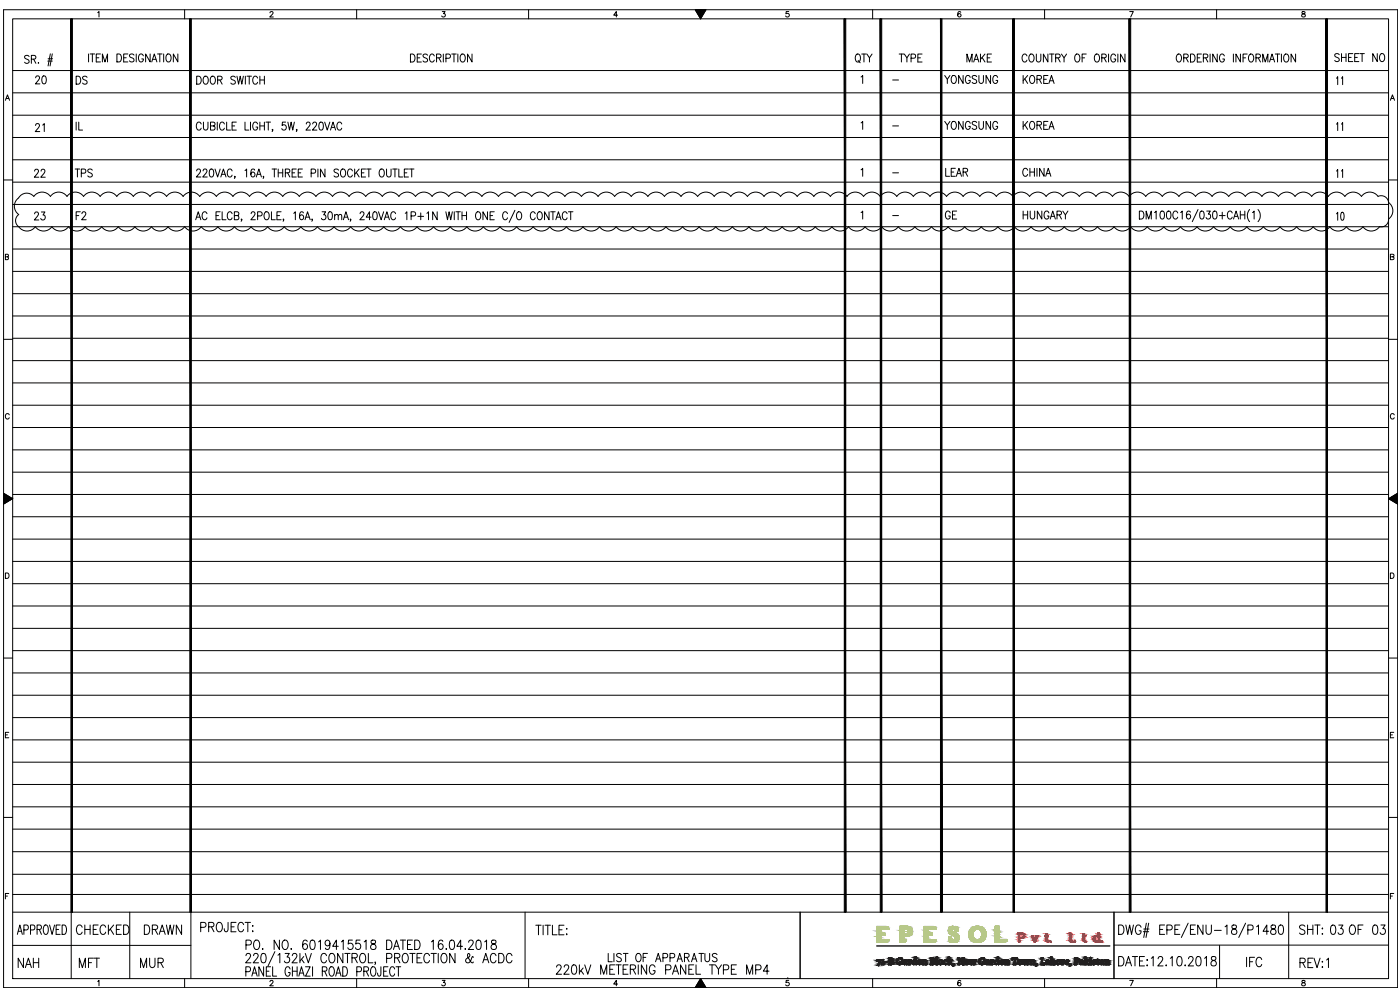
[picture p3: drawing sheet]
<svg xmlns="http://www.w3.org/2000/svg" width="420mm" height="297mm" viewBox="0 0 420 297" stroke-linecap="round" stroke-linejoin="round" font-family="sans-serif">
<defs><g id="words">
<g font-size="6.2">
<text x="255.8" y="20.1">QTY</text>
<text x="22.2" y="281.5">CHECKED</text>
<text x="42.3" y="281.5">DRAWN</text>
<text x="59.3" y="280.8">PROJECT:</text>
<text x="389.1" y="281.5">SHT: OF 03</text>
<text x="398.3" y="281.5">03</text>
<text x="4.6" y="291.4">NAH</text>
<text x="22.9" y="291.4">MFT</text>
<text x="41.3" y="291.4">MUR</text>
<text x="166.2" y="293.5">220kV METERING PANEL TYPE MP4</text>
<text x="373.2" y="291.4">IFC</text>
</g>
<g font-size="5.7">
<text x="268.8" y="19.8">TYPE</text>
<text x="289.3" y="19.8">MAKE</text>
<text x="399.7" y="19.8">SHEET NO</text>
<text x="9.9" y="26.5">20</text>
<text x="21.9" y="26.5">DS</text>
<text x="282.6" y="40.2">YONGSUNG</text>
<text x="306.2" y="40.2">KOREA</text>
<text x="9.5" y="54.3">22</text>
<text x="21.5" y="54.3">TPS</text>
<text x="9.5" y="67.4">23</text>
<text x="282.9" y="67">GE</text>
<text x="306.2" y="67">HUNGARY</text>
<text x="400" y="67.4">10</text>
</g>
<g font-size="5.3">
<text x="282.6" y="26.1">YONGSUNG</text>
<text x="306.2" y="26.1">KOREA</text>
<text x="400" y="26.5">11</text>
<text x="9.5" y="40.6">21</text>
<text x="26.1" y="40.2" transform="rotate(-90 26.1 40.2)">IL</text>
<text x="404.3" y="40.6" transform="rotate(-90 404.3 40.6)">11</text>
<text x="282.9" y="54">LEAR</text>
<text x="306.2" y="54">CHINA</text>
<text x="400" y="54.3">11</text>
<text x="21.9" y="67">F2</text>
</g>
<g font-size="2.6">
<text x="267.1" y="25.4">-</text>
<text x="267.1" y="39.2">-</text>
<text x="267.1" y="52.9">-</text>
<text x="267.1" y="66">-</text>
</g>
</g></defs>
<!-- layer: 0 -->
<g fill="#000" stroke="#000" stroke-width=".3">
<path d="M21.3 5.7l.4 268v-268zM21.3 5.7l.4 268h-.4z"/>
<path d="M57 5.7l.4 268v-268zM57 5.7l.4 268h-.4z"/>
<path d="M253.4 5.7l.4 268v-268zM253.4 5.7l.4 268h-.4z"/>
<path d="M264.2 5.7l.4 268v-268zM264.2 5.7l.4 268h-.4z"/>
<path d="M282.3 5.7l.4 268v-268zM282.3 5.7l.4 268h-.4z"/>
<path d="M304 5.7l.5 268v-268zM304 5.7l.5 268h-.5z"/>
<path d="M338.9 5.7l.4 268v-268zM338.9 5.7l.4 268h-.4z"/>
<path d="M397.9 5.7l.5 268v-268zM397.9 5.7l.5 268h-.5z"/>
</g>
<!-- layer: SYMBOLS -->
<g fill="none" stroke="#000" stroke-width=".3">
<path d="M1.1 2.9h418.4v293.4h-418.4zM3.8 5.7h412.9v287.9h-412.9zM8.7 17a.72 .72 0 0 0-.7-.4 .72 .72 0 0 0-.6 .6l.2 .3 .9 .5 .2 .7a.82 .82 0 0 1-1.3 0M9.4 17.8l1.2-.2 .2-.3-.1-.5-.4-.2h-.9v2.4M10.1 17.8l.7 1.2M11.5 18.8v.2zM14.3 18.3h1.4M14.4 17.6h1.4M15.1 16.2l-.7 3.6M15.7 16.2l-.7 3.6M26.6 16.2v2.4M27 16.2h1.4"/>
<path d="M27.7 16.2v2.4M28.9 17.3h.8M29.3 3.8l.4-.3v1.6M30.2 16.2h-1.3v2.4h1.3M30.7 18.6v-2.4l.8 2.4 .8-2.4v2.4M35.1 16.2a1.21 1.21 0 0 1 1.4 1.2 1.21 1.21 0 0 1-1.4 1.2zM37.1 17.3h.8M38.4 16.2h-1.3v2.4h1.3M40.2 16.5a.67 .67 0 0 0-.8-.3 .67 .67 0 0 0-.4 .8l1 .6 .2 .6a.82 .82 0 0 1-1.3 0M40.9 16.2v2.4M43 16.8a.75 .75 0 0 0-.9-.6 .75 .75 0 0 0-.5 .9v.6a.75 .75 0 0 0 .7 .9 .75 .75 0 0 0 .7-.9h-.5M45.1 16.2v2.4l-1.4-2.4v2.4"/>
<path d="M45.5 18.6l.8-2.4 .8 2.4M45.8 17.8h1M47.3 16.2h1.3M48 16.2v2.4M49.1 16.2v2.4M50.2 16.3l.2-.1a1.21 1.21 0 0 1 1 1.2 1.21 1.21 0 0 1-1 1.2 1.53 1.53 0 0 1-.2-2.3zM53.4 16.2v2.4l-1.4-2.4v2.4M55.4 2.9v2.8M81 3.9l.2-.3 .5-.1 .3 .4-1 1.2h1M107 2.9v2.8M123.2 16.2a1.21 1.21 0 0 1 1.4 1.2 1.21 1.21 0 0 1-1.4 1.2zM125.2 17.4h.8"/>
<path d="M126.5 16.2h-1.3v2.4h1.3M128.3 16.6a.66 .66 0 0 0-.8-.4 .66 .66 0 0 0-.4 .8l1 .6 .2 .7a.82 .82 0 0 1-1.3 0M130.3 16.8a.75 .75 0 0 0-.9-.6 .75 .75 0 0 0-.5 .9v.6a.75 .75 0 0 0 .5 .9 .75 .75 0 0 0 .9-.6M131 17.4l1.2-.1 .2-.4-.1-.5-.4-.2h-.9v2.4M131.7 17.4l.7 1.2M132.7 3.5h.9l-.5 .6a.55 .55 0 0 1 .4 .9 .55 .55 0 0 1-.9-.2M133 16.2v2.4M133.8 17.5l1.2-.1 .2-.4-.1-.6-.4-.2h-.9v2.4M135.6 16.2h1.3M136.2 16.2v2.4M137.4 16.2v2.4M138.5 16.3l.2-.1a1.21 1.21 0 0 1 1 1.2 1.21 1.21 0 0 1-1 1.2 1.53 1.53 0 0 1-.2-2.3z"/>
<path d="M141.7 16.2v2.4l-1.4-2.4v2.4M158.6 2.9v2.8M185.3 4.6h-1.1l.8-1.1v1.6M208.6 2.9h3.3l-1.6 2.8zM208.8 2.9l-.1 .1M209 2.9l-.2 .3M209.2 2.9l-.4 .4M209.4 2.9l-.5 .5M209.6 2.9l-.6 .6M209.8 2.9l-.7 .7M210 2.9l-.9 .8M210.2 2.9l-1 1"/>
<path d="M210.3 5.7h.1M210.3 2.9v2.8M210.3 2.9l-1 1.1M210.5 5.3l-.3 .2M210.5 2.9l-1.1 1.2M210.7 2.9l-1.3 1.3M210.8 4.8l-.7 .6M210.9 2.9l-1.4 1.5M211 4.3l-.9 1M211.1 2.9l-1.5 1.6M211.3 2.9l-1.7 1.7M211.3 3.9l-1.3 1.3"/>
<path d="M211.5 2.9l-1.8 1.8M211.6 3.4l-1.7 1.7M211.7 2.9l-1.9 1.9M211.9 2.9l-2.1 2.1M236.7 3.5h-.7l-.1 .7a.58 .58 0 0 1 .9 0 .58 .58 0 0 1-.2 .8 .58 .58 0 0 1-.8-.2M261.9 2.9v2.8M288.3 3.7v-.1a.8 .8 0 0 0-1 .5 .8 .8 0 0 0 .6 1 .51 .51 0 0 0 .5-.5 .51 .51 0 0 0-.4-.5 .51 .51 0 0 0-.6 .5M308.2 16.8a.75 .75 0 0 0-.9-.6 .75 .75 0 0 0-.6 .9v.6a.75 .75 0 0 0 .6 .9 .75 .75 0 0 0 .9-.6M309.2 16.3l.2-.1a1.21 1.21 0 0 1 1 1.2 1.21 1.21 0 0 1-1 1.2 1.49 1.49 0 0 1-.2-2.3zM311 16.2v1.7a.68 .68 0 0 0 .7 .7 .68 .68 0 0 0 .7-.7v-1.7M313.5 2.9v2.8M314.5 16.2v2.4l-1.4-2.4v2.4"/>
<path d="M315 16.2h1.3M315.7 16.2v2.4M316.8 17.4l1.2-.1 .2-.4-.1-.5-.4-.2h-.9v2.4M317.5 17.4l.7 1.2M318.6 16.2l.7 1.2v1.2M320.1 16.2l-.8 1.2M322.9 16.3l.2-.1a1.21 1.21 0 0 1 1 1.2 1.21 1.21 0 0 1-1 1.2 1.53 1.53 0 0 1-.2-2.3zM324.8 17.4h.7M326 16.2h-1.2v2.4M328.8 16.3l.2-.1a1.21 1.21 0 0 1 1 1.2 1.21 1.21 0 0 1-1 1.2 1.53 1.53 0 0 1-.2-2.3zM330.7 17.4l1.1-.1 .2-.4-.1-.5-.4-.2h-.8v2.4M331.3 17.4l.7 1.2"/>
<path d="M332.7 16.2v2.4M334.8 16.8a.74 .74 0 0 0-.9-.6 .74 .74 0 0 0-.5 .9v.6a.74 .74 0 0 0 .7 .9 .74 .74 0 0 0 .7-.9h-.5M335.5 16.2v2.4M337.6 16.2v2.4l-1.3-2.4v2.4M339 3.5h1.1l-.8 1.6M353.4 16.3l.2-.1a1.21 1.21 0 0 1 1 1.2 1.21 1.21 0 0 1-1 1.2 1.49 1.49 0 0 1-.2-2.3zM355.3 17.4l1.1-.1 .2-.4-.1-.5-.4-.2h-.8v2.4M355.9 17.4l.7 1.2M357.3 16.2a1.21 1.21 0 0 1 1.4 1.2 1.21 1.21 0 0 1-1.4 1.2zM359.3 17.4h.8M360.6 16.2h-1.3v2.4h1.3M361.1 17.4l1.2-.1 .1-.9-.4-.2h-.9v2.4"/>
<path d="M361.8 17.4l.7 1.2M363.2 16.2v2.4M365.1 2.9v2.8M365.3 16.2v2.4l-1.3-2.4v2.4M367.4 16.8a.75 .75 0 0 0-.9-.6 .75 .75 0 0 0-.5 .9v.6a.75 .75 0 0 0 .7 .9 .75 .75 0 0 0 .7-.9h-.4M370.2 16.2v2.4M372.3 16.2v2.4l-1.4-2.4v2.4M373.1 17.4h.7M374.3 16.2h-1.2v2.4M375.1 16.3l.2-.1a1.21 1.21 0 0 1 1 1.2 1.21 1.21 0 0 1-1 1.2 1.49 1.49 0 0 1-.2-2.3zM376.9 17.4l1.2-.1 .2-.4-.1-.5-.4-.2h-.9v2.4M377.6 17.4l.7 1.2"/>
<path d="M379 18.6v-2.4l.7 2.4 .8-2.4v2.4M381 18.6l.8-2.4 .7 2.4M381.3 17.8h.9M382.7 16.2h1.4M383.4 16.2v2.4M384.6 16.2v2.4M385.6 16.3l.2-.1a1.21 1.21 0 0 1 1 1.2 1.21 1.21 0 0 1-1 1.2 1.53 1.53 0 0 1-.2-2.3zM388.8 16.2v2.4l-1.3-2.4v2.4M390.8 3.6v.4l.9 .6a.51 .51 0 0 1-.6 .5 .51 .51 0 0 1-.2-.8l.7-.3 .1-.3-.4-.2zM1.6 30.1l.6-1.6 .7 1.6M1.9 29.5h.7M3.8 34.6h412.9"/>
<path d="M3.8 27.9h412.9M3.8 21.2h412.9M59 22.9a1.21 1.21 0 0 1 1.4 1.2 1.21 1.21 0 0 1-1.4 1.2zM60.4 37.2a.75 .75 0 0 0-.9-.6 .75 .75 0 0 0-.6 .9v.6a.75 .75 0 0 0 .6 .9 .75 .75 0 0 0 .9-.5M61.1 36.6v1.8a.68 .68 0 0 0 .6 .6 .68 .68 0 0 0 .7-.6v-1.8M61.3 23l.2-.1a1.21 1.21 0 0 1 1 1.2 1.21 1.21 0 0 1-1 1.2 1.53 1.53 0 0 1-.2-2.3zM63.2 37.8l1.1-.1 .1-.8-.4-.3h-.8v2.4h.8a.64 .64 0 0 0 .6-.6 .64 .64 0 0 0-.6-.6M63.5 23l.2-.1a1.21 1.21 0 0 1 1 1.2 1.21 1.21 0 0 1-1 1.2 1.53 1.53 0 0 1-.2-2.3zM65.2 36.6v2.4M65.3 24l1.2-.1 .2-.4-.1-.4-.4-.2h-.9v2.4M66 24l.7 1.3M67.3 37.2a.75 .75 0 0 0-.9-.6 .75 .75 0 0 0-.5 .9v.6a.75 .75 0 0 0 .5 .9 .75 .75 0 0 0 .9-.5"/>
<path d="M68 36.6v2.4h1.2M69.7 37.8h.7M70.6 23.2a.67 .67 0 0 0-.8-.4 .67 .67 0 0 0-.4 .9l1 .5 .2 .7a.82 .82 0 0 1-1.3 0M70.9 36.6h-1.2v2.4h1.2M71.1 22.9l.5 2.4 .5-2.4 .5 2.4 .4-2.4M73.5 36.6v2.4h1.2M73.6 22.9v2.4M74.1 22.9h1.4M74.8 22.9v2.4M75.2 36.6v2.4M77.3 37.2a.75 .75 0 0 0-.9-.6 .75 .75 0 0 0-.5 .9v.6a.75 .75 0 0 0 .7 .9 .75 .75 0 0 0 .7-.9h-.5M77.3 23.4a.75 .75 0 0 0-.9-.5 .75 .75 0 0 0-.5 .9v.5a.75 .75 0 0 0 .5 .9 .75 .75 0 0 0 .9-.5"/>
<path d="M78 37.8h1.3M78 22.9v2.4M78 36.6v2.4M78 24h1.3M79.3 22.9v2.4M79.3 36.6v2.4M79.8 36.6h1.4M80.5 36.6v2.4M81.9 38.9h-.2h.2l-.2 .6M85.7 36.6h-.9l-.1 1.1a.75 .75 0 0 1 1.1 0 .75 .75 0 0 1-.1 1.1 .75 .75 0 0 1-1.1-.2M86.4 36.6l.5 2.4 .5-2.4 .5 2.4 .4-2.4M89.1 38.9h-.2h.2l-.2 .6"/>
<path d="M91.9 37.2l.4-.6 .6 .1 .2 .4-.3 .8-1 1.1h1.4M93.8 37.2l.4-.6 .6 .1 .2 .4-.3 .8-.9 1.1h1.3M96 36.7l.5-.1a1.52 1.52 0 0 1 0 2.4h-.2a1.68 1.68 0 0 1-.3-2.3zM97.4 36.6l.8 2.4 .8-2.4M99.2 39l.7-2.4 .8 2.4M99.5 38.2h.9M102.6 37.2a.75 .75 0 0 0-.9-.6 .75 .75 0 0 0-.6 .9v.6a.75 .75 0 0 0 .6 .9 .75 .75 0 0 0 .9-.5M258.4 36.9l.5-.5v2.4M258.4 23.1l.5-.5v2.4M417.3 30.1l.6-1.6 .6 1.6M417.5 29.5h.8M1.1 54h2.7"/>
<path d="M3.8 54.7h412.9M3.8 47.9h412.9M3.8 41.3h412.9M59 51.3l.4-.6 .6 .1 .2 .4-.3 .8-1 1.1h1.4M61 51.3l.3-.6 .6 .1 .2 .4-.3 .8-1 1.1h1.4M63.1 50.8l.5-.1a1.49 1.49 0 0 1 0 2.4h-.2a1.7 1.7 0 0 1-.3-2.3zM64.5 50.7l.8 2.4 .8-2.4M66.3 53.1l.7-2.4 .8 2.4M66.6 52.3h.9M69.7 51.3a.67 .67 0 0 0-1.1-.5 1.55 1.55 0 0 0 .2 2.3 .69 .69 0 0 0 .9-.6M70.5 53h-.2h.2l-.2 .6M73.5 51.2l.5-.5v2.4"/>
<path d="M76.4 51.1a.56 .56 0 0 0-.8-.3l-.3 .9 .1 1.1a.65 .65 0 0 0 .9 0 .65 .65 0 0 0 0-.9 .65 .65 0 0 0-.9 .1l-.1 .3M76.9 53.1l.8-2.4 .8 2.4M77.2 52.3h1M79.1 53h-.2h.2l-.2 .6M79.9 58.9a3 3 0 0 0-5 0 3 3 0 0 0-5 0 3 3 0 0 0-5 0 3 3 0 0 0-4.9 0 3.1 3.1 0 0 0-5 0 3 3 0 0 0-5 0 3 3 0 0 0-5 0 3.1 3.1 0 0 0-5 0 3 3 0 0 0-5 0 3 3 0 0 0-4.9 0 3.1 3.1 0 0 0-5 0 3 3 0 0 0-5 0 3 3 0 0 0-5 0 3 3 0 0 0-4.9 0 2.79 2.79 0 0 0-4.6 .5 3 3 0 0 0 0 4.9 2.44 2.44 0 0 0 .3 4.1 3 3 0 0 0 4.7-.4M79.9 58.9a3 3 0 0 1 4.9 0 3 3 0 0 1 5 0 3.1 3.1 0 0 1 5 0 3 3 0 0 1 5 0 3 3 0 0 1 5 0 3.1 3.1 0 0 1 5 0 3 3 0 0 1 4.9 0 3 3 0 0 1 5 0 3.1 3.1 0 0 1 5 0 3 3 0 0 1 5 0 3 3 0 0 1 5 0 3 3 0 0 1 4.9 0 3 3 0 0 1 5 0M81.7 50.7h1.3M82.3 50.7v2.4M83.5 50.7v2.4M83.5 51.9h1.4M84.9 50.7v2.4M85.6 51.9l1.2-.2 .2-.3-.2-.6-1.2-.1v2.4"/>
<path d="M86.3 51.9l.7 1.2M87.7 51.9h.7M88.9 50.7h-1.2v2.4h1.2M89.5 51.9h.8M90.8 50.7h-1.3v2.4h1.3M93.4 52l1.1-.1 .2-.4-.2-.7-1.1-.1v2.4M95.4 50.7v2.4M97.5 50.7v2.4l-1.3-2.4v2.4M101.6 51.1a.67 .67 0 0 0-.8-.4 .67 .67 0 0 0-.5 .8l1.1 .6 .2 .7a.82 .82 0 0 1-1.4 0M102.6 50.8a.79 .79 0 0 1 .8 .1 .79 .79 0 0 1 .3 .7v.6a.79 .79 0 0 1-.7 .9 .79 .79 0 0 1-.8-.9l.1-.9zM105.8 51.3a.75 .75 0 0 0-.9-.6 .75 .75 0 0 0-.6 .9v.6a.75 .75 0 0 0 .6 .9 .75 .75 0 0 0 .9-.6M106.4 50.7v2.4"/>
<path d="M106.9 51.7l.9 1.4M107.8 50.7l-1.4 1.6M108.5 51.9h.7M109.7 50.7h-1.2v2.4h1.2M110 50.7h1.4M110.7 50.7v2.4M114.2 50.8l.2-.1a1.29 1.29 0 0 1 1 1 1.29 1.29 0 0 1-.5 1.3 .78 .78 0 0 1-.8 0 .78 .78 0 0 1-.3-.8v-.6zM116 50.7v1.7a.68 .68 0 0 0 .7 .7 .68 .68 0 0 0 .7-.7v-1.7M117.8 50.7h1.4M118.5 50.7v2.4M119.7 50.7v2.4h1.2M121.3 51.9h.8"/>
<path d="M122.6 50.7h-1.3v2.4h1.3M122.9 50.7h1.3M123.6 50.7v2.4M144.6 58.9a3 3 0 0 1 5 0 3 3 0 0 1 5 0 3.1 3.1 0 0 1 5 0 3 3 0 0 1 4.9 0 3 3 0 0 1 5 0 3.1 3.1 0 0 1 5 0 3 3 0 0 1 5 0 3 3 0 0 1 5 0 3.1 3.1 0 0 1 5 0 3 3 0 0 1 4.9 0 3 3 0 0 1 5 0 3 3 0 0 1 5 0 3 3 0 0 1 5 0M209.4 58.9a3 3 0 0 1 4.9 0 3 3 0 0 1 5 0 3.1 3.1 0 0 1 5 0 3 3 0 0 1 5 0 3 3 0 0 1 5 0 3.1 3.1 0 0 1 5 0 3 3 0 0 1 4.9 0 3 3 0 0 1 5 0 3 3 0 0 1 5 0 3.1 3.1 0 0 1 5 0 3 3 0 0 1 5 0 3 3 0 0 1 4.9 0 3 3 0 0 1 5 0M258.4 50.9l.5-.4v2.4M274.1 58.9a3 3 0 0 1 5 0 3 3 0 0 1 5 0 3 3 0 0 1 4.9 0M289.1 58.9a3 3 0 0 1 4.9 0 3 3 0 0 1 5 0 3.1 3.1 0 0 1 5 0 3 3 0 0 1 5 0 3 3 0 0 1 5 0 3 3 0 0 1 4.9 0 3.1 3.1 0 0 1 5 0 3 3 0 0 1 5 0 3 3 0 0 1 5 0 3 3 0 0 1 5 0M338.9 58.9a3 3 0 0 1 4.9 0 3 3 0 0 1 5 0 3 3 0 0 1 5 0M353.8 58.9a3 3 0 0 1 5 0 3 3 0 0 1 5 0 3.1 3.1 0 0 1 5 0 3 3 0 0 1 4.9 0 3 3 0 0 1 5 0 3 3 0 0 1 5 0 3.1 3.1 0 0 1 5 0 3 3 0 0 1 4.9 0 3 3 0 0 1 5 0 3 3 0 0 1 5 0M403.6 58.9a3 3 0 0 1 5 0 3 3 0 0 1 5 0 2.21 2.21 0 0 1 3.1 1.8 3 3 0 0 1 0 5 2.15 2.15 0 0 1-2.7 2.3M416.7 54h2.8"/>
<path d="M1.6 77h.8v-.7h-.8v1.6l.9-.2v-.3l-.3-.4M3.8 74.7h412.9M3.8 68h412.9M3.8 61.3h412.9M15.6 68a3 3 0 0 0 4.9 0 3.1 3.1 0 0 0 5 0 3 3 0 0 0 5 0 3 3 0 0 0 5 0 3.1 3.1 0 0 0 5 0 3 3 0 0 0 5 0 3 3 0 0 0 4.9 0 3 3 0 0 0 5 0M55.4 68a3 3 0 0 0 5 0 3 3 0 0 0 5 0 3 3 0 0 0 5 0 3.1 3.1 0 0 0 4.9 0 3 3 0 0 0 5 0 3 3 0 0 0 5 0 3.1 3.1 0 0 0 5 0 3 3 0 0 0 5 0 3 3 0 0 0 4.9 0 3.1 3.1 0 0 0 5 0 3 3 0 0 0 5 0 3 3 0 0 0 5 0 3 3 0 0 0 5 0M58.7 65.9l.8-2.4 .8 2.4M59 65.2h1M62.1 64.1a.75 .75 0 0 0-.9-.6 .75 .75 0 0 0-.5 1v.5a.75 .75 0 0 0 .5 .9 .75 .75 0 0 0 .9-.5M64.8 64.7h.8M66.1 63.5h-1.3v2.4h1.3M66.7 63.5v2.4h1.1"/>
<path d="M69.7 64.1a.74 .74 0 0 0-.9-.6 .74 .74 0 0 0-.6 1v.5a.74 .74 0 0 0 .6 .9 .74 .74 0 0 0 .9-.5M70.3 64.7l1.2-.1 .1-.8-.4-.3h-.9v2.4h.9l.4-.2v-.8l-.4-.2M72.6 65.8h-.2h.2l-.2 .6M75.4 64.1l.3-.6h.5l.3 .5-.3 .8-.9 1.1h1.3M77.3 64.8l1.2-.1 .2-.4-.1-.5-.4-.3h-.9v2.4M79.6 63.7l.2-.2a1.21 1.21 0 0 1 1 1.2 1.21 1.21 0 0 1-1 1.2 1.53 1.53 0 0 1-.2-2.2zM81.5 63.5v2.4h1.1M83.1 64.7h.8M84.4 63.5h-1.3v2.4h1.3M85.1 65.8h-.1h.1l-.1 .6M88.2 64l.4-.5v2.4M91.1 63.9a.54 .54 0 0 0-.9-.2l-.2 .3a1.5 1.5 0 0 0 .5 1.9 .67 .67 0 0 0 .6-.9 .67 .67 0 0 0-1.1-.2l-.1 .4"/>
<path d="M91.5 65.9l.8-2.4 .8 2.4M91.8 65.2h1M93.8 65.8h-.2h.2l-.2 .6M96.7 63.5h1l-.6 1a.73 .73 0 0 1 .6 1.1 .73 .73 0 0 1-1.2-.1M98.7 63.7l.5-.2a1.52 1.52 0 0 1 0 2.4h-.2a1.66 1.66 0 0 1-.3-2.2zM100.4 64.8l.5-.5 .5 .2 .1 1.4M100.4 64.3v1.6M101.5 64.8l.5-.5 .5 .2 .1 1.4M103.1 65.9l.7-2.4 .8 2.4M103.3 65.2h1M105.3 65.8h-.2h.2l-.2 .6M108.1 64.1l.4-.6h.4l.3 .5-.2 .8-1 1.1h1.3"/>
<path d="M111.4 65.2h-1.5l1-1.7v2.4M112.1 63.7l.5-.2a1.49 1.49 0 0 1 0 2.4h-.2a1.71 1.71 0 0 1-.3-2.2zM113.6 63.5l.8 2.4 .7-2.4M115.3 65.9l.8-2.4 .8 2.4M115.6 65.2h1M118.7 64.1a.74 .74 0 0 0-.9-.6 .74 .74 0 0 0-.5 1v.5a.74 .74 0 0 0 .5 .9 .74 .74 0 0 0 .9-.5M120.2 68a3 3 0 0 0 5 0 3 3 0 0 0 4.9 0 3 3 0 0 0 5 0 3.1 3.1 0 0 0 5 0 3 3 0 0 0 5 0 3 3 0 0 0 4.9 0 3.1 3.1 0 0 0 5 0 3 3 0 0 0 5 0 3 3 0 0 0 5 0 3.1 3.1 0 0 0 5 0 3 3 0 0 0 5 0 3 3 0 0 0 4.9 0 3 3 0 0 0 5 0M121.6 64l.5-.5v2.4M123.4 64.8l1.1-.1 .2-.4-.2-.6-1.1-.2v2.4M125.4 64.9h1.7M126.3 63.9v2M128.1 64l.5-.5v2.4"/>
<path d="M131.2 63.5v2.4l-1.3-2.4v2.4M133.8 63.5l.5 2.4 .5-2.4 .5 2.4 .5-2.4M136.3 63.5v2.4M136.8 63.5h1.4M137.5 63.5v2.4M138.7 64.7h1.3M138.7 63.5v2.4M140 63.5v2.4M143.1 63.7l.2-.2a1.22 1.22 0 0 1 1 1.2 1.22 1.22 0 0 1-1 1.2 1.51 1.51 0 0 1-.2-2.2zM146.3 63.5v2.4l-1.4-2.4v2.4M147.1 64.7h.7M148.3 63.5h-1.2v2.4h1.2"/>
<path d="M152.3 64.1a.75 .75 0 0 0-.9-.6 .75 .75 0 0 0-.6 1v.5a.75 .75 0 0 0 .6 .9 .75 .75 0 0 0 .9-.5M154.5 63.1l-1.7 3.6M155.4 63.7l.2-.2a1.21 1.21 0 0 1 1 1.2 1.21 1.21 0 0 1-1 1.2 1.53 1.53 0 0 1-.2-2.2zM160.6 64.1a.75 .75 0 0 0-.9-.6 .75 .75 0 0 0-.5 1v.5a.75 .75 0 0 0 .5 .9 .75 .75 0 0 0 .9-.5M161.4 63.9l.4-.4a1.22 1.22 0 0 1 1 1.2 1.22 1.22 0 0 1-1 1.2l-.4-.3-.2-.6zM164.8 63.5v2.4l-1.4-2.4v2.4M165.3 63.5h1.3M165.9 63.5v2.4M166.8 65.9l.8-2.4 .8 2.4M167.1 65.2h1M170.2 64.1a.74 .74 0 0 0-.9-.6 .74 .74 0 0 0-.5 1v.5a.74 .74 0 0 0 .5 .9 .74 .74 0 0 0 .9-.5M170.6 63.5h1.4"/>
<path d="M171.3 63.5v2.4M184.9 68a3 3 0 0 0 5 0 3 3 0 0 0 5 0 3 3 0 0 0 4.9 0 3.1 3.1 0 0 0 5 0 3 3 0 0 0 5 0 3 3 0 0 0 5 0 3.1 3.1 0 0 0 5 0 3 3 0 0 0 5 0 3 3 0 0 0 4.9 0 3 3 0 0 0 5 0M234.7 68a3 3 0 0 0 5 0 3 3 0 0 0 5 0 3 3 0 0 0 5 0M249.7 68a3 3 0 0 0 5 0 3 3 0 0 0 4.9 0 3 3 0 0 0 5 0 3.1 3.1 0 0 0 5 0 3 3 0 0 0 5 0 3 3 0 0 0 4.9 0 3.1 3.1 0 0 0 5 0 3 3 0 0 0 5 0 3 3 0 0 0 5 0 3 3 0 0 0 5 0M258.4 63.8l.5-.5v2.4M299.5 68a3 3 0 0 0 5 0 3 3 0 0 0 4.9 0 3 3 0 0 0 5 0M314.4 68a3 3 0 0 0 5 0 3 3 0 0 0 5 0 3 3 0 0 0 4.9 0 3.1 3.1 0 0 0 5 0 3 3 0 0 0 5 0M339.3 68a3 3 0 0 0 5 0 3.1 3.1 0 0 0 5 0 3 3 0 0 0 5 0 3 3 0 0 0 4.9 0 3 3 0 0 0 5 0M341.9 63.3a1.28 1.28 0 0 1 1.4 .8 1.28 1.28 0 0 1-.4 1.5l-1 .1zM344 65.7v-2.4l.7 2.4 .8-2.4v2.4M346.5 63.8l.5-.5v2.4M348.4 63.4l.5-.1a1.52 1.52 0 0 1 0 2.4h-.2a1.69 1.69 0 0 1-.3-2.3z"/>
<path d="M350.4 63.4l.4-.1a1.49 1.49 0 0 1 0 2.4h-.2a1.71 1.71 0 0 1-.2-2.3zM353.5 63.9a.75 .75 0 0 0-.9-.6 .75 .75 0 0 0-.6 .9v.6a.75 .75 0 0 0 .6 .9 .75 .75 0 0 0 .9-.5M354.3 63.8l.5-.5v2.4M357.2 63.7a.56 .56 0 0 0-.8-.3l-.2 .4a1.51 1.51 0 0 0 .5 1.9 .68 .68 0 0 0 .7-.6 .68 .68 0 0 0-.6-.7 .68 .68 0 0 0-.7 .5M359.6 62.9l-1.8 3.6M360.3 63.4l.5-.1a1.49 1.49 0 0 1 0 2.4h-.2a1.75 1.75 0 0 1-.3-2.3zM362.2 63.3h1l-.6 .9a.73 .73 0 0 1 .6 1.2 .73 .73 0 0 1-1.2-.1M364.2 63.4l.5-.1a1.49 1.49 0 0 1 0 2.4h-.2a1.75 1.75 0 0 1-.3-2.3zM364.2 68a3 3 0 0 0 5 0 3 3 0 0 0 5 0 3 3 0 0 0 5 0M365.9 64.7h1.8M366.8 63.7v2M369.8 63.9a.67 .67 0 0 0-1.1-.5 1.33 1.33 0 0 0 .6 2.3l.5-.5"/>
<path d="M370.2 65.7l.8-2.4 .7 2.4M370.5 64.9h.9M372.2 63.3v2.4M372.2 64.5h1.4M373.6 63.3v2.4M375 62.9a2.76 2.76 0 0 0 0 3.6M375.9 63.8l.5-.5v2.4M377.5 62.9a2.76 2.76 0 0 1 0 3.6M379.2 68a3 3 0 0 0 4.9 0 3 3 0 0 0 5 0 3 3 0 0 0 5 0 3.1 3.1 0 0 0 5 0M404.1 68a3 3 0 0 0 4.9 0 3 3 0 0 0 5 0M417.3 77h.9l.1-.6-1-.1v1.6l1-.2v-.5l-.3-.2M3.8 94.8h412.9"/>
<path d="M3.8 88.1h412.9M3.8 81.4h412.9M1.1 101.8h2.7M3.8 114.9h412.9M3.8 108.2h412.9M3.8 101.5h412.9M416.7 101.8h2.8M2.8 124.5a.6 .6 0 0 0-.7-.4 .6 .6 0 0 0-.5 .6 .67 .67 0 0 0 .2 .9 .67 .67 0 0 0 .9-.1l.1-.2M3.8 135h412.9M3.8 128.3h412.9M3.8 121.6h412.9M418.4 124.5a.6 .6 0 0 0-.6-.4 .6 .6 0 0 0-.5 .6 .67 .67 0 0 0 .2 .9 .67 .67 0 0 0 .9-.1v-.2"/>
<path d="M1.1 149.6h2.7l-2.7-1.6v3.3M1.2 148.1l-.1 .1M1.3 148.1l-.2 .3M1.4 148.2l-.3 .3M1.5 148.3l-.4 .4M1.7 148.4l-.6 .5M1.8 148.4l-.7 .7M1.9 148.5l-.8 .8M2 148.6l-.9 .9M2.2 148.6l-1.1 1.1M2.3 148.7l-1.2 1.2M2.4 148.8l-1.3 1.3"/>
<path d="M2.5 148.9l-1.4 1.4M2.6 148.9l-1.5 1.6M2.7 149l-1.6 1.7M2.9 149.1l-1.8 1.8M3 149.1l-1.9 1.9M3.1 149.2l-2 2M3.2 149.3l-1.7 1.7M3.3 149.4l-1.3 1.3M3.5 149.4l-1 1M3.6 149.5l-.6 .6M3.7 149.6l-.3 .2M3.8 149.6h-2.7h2.7l-2.7 1.7"/>
<path d="M3.8 149.6h.1M3.8 155h412.9M3.8 148.4h412.9M3.8 141.7h412.9M416.7 149.6l2.8-1.6v3.3zM416.7 149.6h.1M416.7 149.6h2.8M416.8 149.6l.3 .2M416.9 149.5l.7 .6M417.1 149.4l1 1M417.2 149.4l1.3 1.3M417.3 149.3l1.7 1.7"/>
<path d="M417.4 149.2l2.1 2M417.5 149.1l2 1.9M417.7 149.1l1.8 1.8M417.8 149l1.7 1.7M417.9 148.9l1.6 1.6M418 148.9l1.5 1.4M418.1 148.8l1.4 1.3M418.3 148.7l1.2 1.2M418.4 148.6l1.1 1.1M418.5 148.6l1 .9M418.6 148.5l.9 .8M418.7 148.4l.8 .7"/>
<path d="M418.9 148.4l.6 .5M419 148.3l.5 .4M419.1 148.2l.4 .3M419.2 148.1l.3 .3M419.3 148.1l.2 .1M1.6 171.9h.6a.88 .88 0 0 1 .5 .8 .88 .88 0 0 1-.5 .8h-.6zM3.8 175.1h412.9M3.8 168.4h412.9M3.8 161.8h412.9M417.3 171.9h.5a.88 .88 0 0 1 .6 .8 .88 .88 0 0 1-.6 .8h-.5zM1.1 197.4h2.7M3.8 195.2h412.9"/>
<path d="M3.8 188.5h412.9M3.8 181.8h412.9M416.7 197.4h2.8M2.6 219.7h-1v1.7h1M3.8 215.3h412.9M3.8 208.6h412.9M3.8 201.9h412.9M418.3 219.7h-1v1.7h1M1.6 220.5h.6M3.8 235.4h412.9M3.8 228.7h412.9M3.8 222h412.9"/>
<path d="M417.3 220.5h.6M1.1 245.3h2.7M3.8 255.5h412.9M3.8 248.8h412.9M3.8 242.1h412.9M416.7 245.3h2.8M1.6 268.9h.6M2.6 268.1h-1v1.6M3.8 262.3h412.9M3.8 268.4h412.9M3.8 273.7h412.9M5.5 279.4h.9"/>
<path d="M7.2 279l1.1-.1 .2-.4-.2-.8-1.1-.2v2.9M9.2 279l1.1-.1 .2-.4-.2-.8-1.1-.2v2.9M11.1 278.9l1.1-.2 .2-.4-.2-.6-1.1-.2v2.9M11.8 278.9l.6 1.5M13.4 277.7l.2-.2a1.2 1.2 0 0 1 .9 1.8l-.1 .4a.66 .66 0 0 1-.3 .6 .66 .66 0 0 1-.7-.1l-.4-.9v-.7zM14.9 277.5l.7 2.9 .8-2.9M16.8 278.9h.8M18.1 277.5h-1.3v2.9h1.3M18.6 277.5h.7a1.79 1.79 0 0 1 0 2.9h-.7zM21.4 273.7v19.9M38.9 273.7v19.9M57.3 273.7v19.9"/>
<path d="M157.6 273.7v19.9M160.8 277.6h1.6M161.6 277.6v2.9M163 277.6v2.9M163.6 277.6h1.6M164.4 277.6v2.9M165.8 277.6v2.9h1.4M167.8 279h.9M169.3 277.6h-1.5v2.9h1.5M170.1 278.6v.2zM240.1 273.7v19.9M334.3 273.7v19.9"/>
<path d="M335.7 277.5a1.51 1.51 0 0 1 1.6 .9 1.51 1.51 0 0 1-.4 1.8l-1.2 .2zM337.9 277.5l.5 2.9 .6-2.9 .6 2.9 .6-2.9M342.4 278.2a.88 .88 0 0 0-1-.7 .88 .88 0 0 0-.7 1.1v.7a.88 .88 0 0 0 .9 1.1 .88 .88 0 0 0 .8-1.1h-.5M343.1 279.5h1.6M343.3 278.7h1.5M344 277l-.7 4.3M344.7 277l-.8 4.3M348 278.9h.9M349.5 277.5h-1.5v2.9h1.5M350.2 279h1a.76 .76 0 0 0 .6-.7 .76 .76 0 0 0-.6-.8h-1v2.9M352.6 278.9h.9M354.1 277.5h-1.5v2.9h1.5"/>
<path d="M356.6 277l-2.1 4.3M357.3 278.9h.9M358.7 277.5h-1.4v2.9h1.4M361 277.5v2.9l-1.6-2.9v2.9M361.9 277.5v2a.8 .8 0 0 0 .8 .9 .8 .8 0 0 0 .9-.9v-2M364.5 279.1h2M367.7 278.1l.5-.6v2.9M369.8 277.7a.63 .63 0 0 0 .2 .9 .89 .89 0 0 1 1.2 .8 .89 .89 0 0 1-1 1 .92 .92 0 0 1-.6-1.2 .92 .92 0 0 1 1.1-.6 .63 .63 0 0 0 .3-.9zM373.8 277l-2 4.3M374.5 279h1a.76 .76 0 0 0 .6-.7 .76 .76 0 0 0-.6-.8h-1v2.9M377.1 278.1l.6-.6v2.9M380.8 279.4h-1.7l1.1-1.9v2.9"/>
<path d="M381.6 277.7a.63 .63 0 0 0 .2 .9 .89 .89 0 0 1 1.1 .8 .89 .89 0 0 1-1 1 .92 .92 0 0 1-.5-1.2 .92 .92 0 0 1 1.1-.6 .63 .63 0 0 0 .2-.9zM384 277.7l.5-.2a1.61 1.61 0 0 1 .6 2.3l-.2 .4-.6 .2a1.61 1.61 0 0 1-.6-2.3zM386.8 273.7v19.9M417.3 268.9h.6M418.3 268.1h-1v1.6M3.8 283.7h53.5M5.2 280.4l.8-2.9 .7 2.9M29.3 294.5l.4-.3v1.6M55.4 293.6v2.7M73.8 291.5h.9a.78 .78 0 0 0 .5-.7 .78 .78 0 0 0-.5-.7h-.9v2.8M73.8 286.7l.5-.6 .7 .1 .2 .4-.3 .9-1.2 1.4h1.6M73.8 283.5h1.1a.74 .74 0 0 0 .6-.7 .74 .74 0 0 0-.6-.7h-1.1v2.8"/>
<path d="M75.6 292.9l.8-2.8 .8 2.8M75.9 292h1M76.1 286.7l.5-.6h.4l.4 .2a.93 .93 0 0 1-.3 1.2l-1.1 1.4h1.6M76.6 282.2l.2-.1a1.51 1.51 0 0 1 1.2 1.1 1.51 1.51 0 0 1-.5 1.6l-.2 .1a1.52 1.52 0 0 1-1.3-1.1 1.52 1.52 0 0 1 .6-1.6zM78.6 286.2l.6-.1a1.61 1.61 0 0 1 .5 2.3l-.2 .4-.5 .1a1.61 1.61 0 0 1-.6-2.3zM78.8 284.6v.3zM79.1 290.1v2.8l-1.4-2.8v2.8M79.9 291.4h.8M81 294.6l.3-.4 .7 .3-1 1.3h1M81.2 290.1h-1.3v2.8h1.3M81.8 290.1v2.8h1.2M82.5 285.5l-2.1 4.3"/>
<path d="M83.4 286.6l.6-.5v2.8M83.9 282.1v2.8l-1.6-2.8v2.8M85.1 282.2l.2-.1a1.51 1.51 0 0 1 1.3 1.1 1.51 1.51 0 0 1-.6 1.6l-.2 .1a1.51 1.51 0 0 1-1.2-1.1 1.51 1.51 0 0 1 .5-1.6zM85.6 286.1h1.2l-.7 1a.85 .85 0 0 1 .7 1.4 .85 .85 0 0 1-1.5-.1M87.1 290.7a.7 .7 0 0 0-.7-.7 .7 .7 0 0 0-.7 .7v1.5a.7 .7 0 0 0 1.1 .6l.3-1h-.6M87.4 284.6v.3zM87.7 286.7l.5-.6h.5l.4 .5-.3 .9-1.2 1.4h1.6M87.7 291.4h1.5M87.7 290.1v2.8M89.2 290.1v2.8M89.7 292.9l.8-2.8 .8 2.8M90 292h1"/>
<path d="M90 286.1v2.8M90.5 287.8l.8 1.1M91.2 287l-1.2 1.4M91.6 286.1l.9 2.8 .9-2.8M91.7 290.1h1.4l-1.4 2.8h1.4M92.2 282.5a.67 .67 0 0 0-1-.3 1.87 1.87 0 0 0 .3 2.7 .84 .84 0 0 0 .8-1 .84 .84 0 0 0-1.1-.6l-.4 .6M93.3 282.2l.6-.1a1.61 1.61 0 0 1 .6 2.3l-.3 .4-.5 .1a1.61 1.61 0 0 1-.6-2.3zM93.8 290.1v2.8M95.6 282.6l.6-.5v2.8M96.7 291.4l1.2-.1 .2-.4-.2-.7-1.2-.1v2.8M97.4 291.4l.7 1.5M98 286.7a.87 .87 0 0 0-1.1-.6 .87 .87 0 0 0-.6 1v.7a.87 .87 0 0 0 .6 1.1 .87 .87 0 0 0 1.1-.7"/>
<path d="M99 283a.74 .74 0 0 1-.3 .7 .74 .74 0 0 1-.8 0 .8 .8 0 0 1-.2-1.2 .8 .8 0 0 1 1.2 0 2.89 2.89 0 0 1-.2 2.3 .67 .67 0 0 1-1-.3M99.1 290.2l.2-.1a1.34 1.34 0 0 1 .9 2.1 .79 .79 0 0 1-.9 .7 .79 .79 0 0 1-.6-1.1l.1-1.1zM99.1 286.2l.3-.1a1.51 1.51 0 0 1 1.2 1.1 1.51 1.51 0 0 1-.6 1.6l-.2 .1a1.52 1.52 0 0 1-1.2-1.1 1.52 1.52 0 0 1 .5-1.6zM100.7 292.9l.9-2.8 .8 2.8M101 292h1M101.5 283.9h-1.7l1.2-1.8v2.8M102.5 282.6l.5-.5v2.8M102.9 290.1h.7a1.72 1.72 0 0 1 0 2.8h-.7zM102.9 286.1v2.8l-1.6-2.8v2.8M103.5 286.1h1.6M104.3 286.1v2.8M105.6 287.4l1.4-.1 .2-.4-.2-.7-1.4-.1v2.8"/>
<path d="M105.8 282.1h-1.2l-.1 1.2a.88 .88 0 0 1 1.3 0 .88 .88 0 0 1-.1 1.3 .88 .88 0 0 1-1.3-.2M106.4 287.4l.8 1.5M107 293.6v2.7M107.1 291.5h.9a.78 .78 0 0 0 .5-.7 .78 .78 0 0 0-.5-.7h-.9v2.8M108 282.1h-1.1l-.1 1.2a.87 .87 0 0 1 1.3 0 .87 .87 0 0 1-.2 1.3 .87 .87 0 0 1-1.2-.2M108.4 286.2l.2-.1a1.52 1.52 0 0 1 1.2 1.1 1.52 1.52 0 0 1-.5 1.6l-.2 .1a1.52 1.52 0 0 1-1.2-1.1 1.52 1.52 0 0 1 .5-1.6zM109.2 291.4l1.2-.1 .2-.4-.2-.7-1.2-.1v2.8M109.3 282.6l.6-.5v2.8M109.9 291.4l.7 1.5M110.5 286.1v2.8h1.4M111.5 282.2a.61 .61 0 0 0 .2 .9 .93 .93 0 0 1 1.1 .6 .93 .93 0 0 1-.5 1.2 .83 .83 0 0 1-1.1-.6 .83 .83 0 0 1 .7-1l.5-.2a.61 .61 0 0 0 .2-.9zM111.6 290.2l.2-.1a1.22 1.22 0 0 1 1 1.7l-.1 .4a.7 .7 0 0 1-1.1 .6l-.4-1v-.7z"/>
<path d="M112.7 288.8h-.2h.2l-.2 .6M114.3 290.1v2.1l-.2 .6h-.6l-.2-.8M115.1 291.4h.8M116 287.5h1a.76 .76 0 0 0 .6-.7 .76 .76 0 0 0-.6-.7h-1v2.8M116 282.1a1.51 1.51 0 0 1 1.6 .9 1.51 1.51 0 0 1-.4 1.8l-1.2 .1zM116.4 290.1h-1.3v2.8h1.3M118.1 284.9l.9-2.8 .9 2.8M118.4 287.4h1a.67 .67 0 0 0 .6-.7 .67 .67 0 0 0-.6-.6h-1v2.8M118.4 283.9h1.2M118.4 290.7a.7 .7 0 0 0-1.1-.5 1.95 1.95 0 0 0 .3 2.7 .73 .73 0 0 0 .8-.7M118.8 290.1h1.5M119.2 287.4l.8 1.5"/>
<path d="M119.6 290.1v2.8M120.1 282.1h1.6M120.9 282.1v2.8M121.2 286.2a.93 .93 0 0 1 .9 0 .93 .93 0 0 1 .4 .9v.7a.93 .93 0 0 1-.9 1.1 .93 .93 0 0 1-.9-1.1l.1-1.1zM122.3 283.4h.9M123 286.1h1.6M123.8 282.1h-1.5v2.8h1.5M123.8 286.1v2.8M124.5 282.1a1.51 1.51 0 0 1 1.6 .9 1.51 1.51 0 0 1-.5 1.8l-1.1 .1zM125.2 287.4h.9M126.6 286.1h-1.4v2.8h1.4M128.9 286.7a.88 .88 0 0 0-1-.6 .88 .88 0 0 0-.7 1v.7a.88 .88 0 0 0 .7 1.1 .88 .88 0 0 0 1-.7"/>
<path d="M129.4 286.1h1.6M129.5 282.6l.5-.5v2.8M130.2 286.1v2.8M131.5 286.1v2.8M132.7 294.2h.9l-.5 .6a.54 .54 0 0 1 .4 .9 .54 .54 0 0 1-.9-.2M132.8 286.2l.2-.1a1.52 1.52 0 0 1 1.2 1.1 1.52 1.52 0 0 1-.5 1.6l-.2 .1a1.52 1.52 0 0 1-1.2-1.1 1.52 1.52 0 0 1 .5-1.6zM132.9 282.5a.65 .65 0 0 0-1-.3 1.82 1.82 0 0 0 .3 2.7 .83 .83 0 0 0 .8-1 .83 .83 0 0 0-1.1-.6l-.4 .6M133.9 284.6v.3zM135.2 282.2l.6-.1a1.61 1.61 0 0 1 .5 2.3l-.2 .4-.6 .1a1.61 1.61 0 0 1-.5-2.3zM136.6 286.1v2.8l-1.6-2.8v2.8M138.8 283.9h-1.7l1.2-1.8v2.8M139.6 284.6v.3z"/>
<path d="M140.6 282.7l.5-.6h.5l.4 .5-.3 .9-1.2 1.4h1.6M142 287.3l-.2-.3-.5 1.1a.83 .83 0 0 1-.6 .8 .83 .83 0 0 1-1-.5l.3-.7 .9-.7a.58 .58 0 0 0-.3-.9l-.3 .4 .3 1 .8 1.3 .5 .1 .1-.3M143.2 282.2l.5-.1a1.61 1.61 0 0 1 .6 2.3l-.2 .4-.6 .1a1.61 1.61 0 0 1-.6-2.3zM144.9 288.9l.9-2.8 .9 2.8M145.2 288h1.2M145.5 282.6l.5-.5v2.8M147.6 282.2a.61 .61 0 0 0 .2 .9 .93 .93 0 0 1 1.1 .6 .93 .93 0 0 1-.5 1.2 .83 .83 0 0 1-1-.6 .83 .83 0 0 1 .7-1l.4-.2a.61 .61 0 0 0 .3-.9zM148.9 286.7a.87 .87 0 0 0-1.1-.6 .87 .87 0 0 0-.6 1v.7a.87 .87 0 0 0 .6 1.1 .87 .87 0 0 0 1.1-.7M149.7 286.1a1.51 1.51 0 0 1 1.6 .9 1.51 1.51 0 0 1-.5 1.8l-1.1 .1zM153.7 286.7a.88 .88 0 0 0-1.1-.6 .88 .88 0 0 0-.7 1v.7a.88 .88 0 0 0 .7 1.1 .88 .88 0 0 0 1.1-.7M158.6 293.6v2.7M170 280.3h.2z"/>
<path d="M185.3 295.3h-1.1l.8-1.1v1.6M208.7 296.2l.1 .1M208.8 296.1l.2 .2M208.8 296l.4 .3M208.9 295.9l.5 .4M209 295.7l.6 .6M209.1 295.6l.7 .7M209.1 295.5l.9 .8M209.2 295.4l1 .9M209.3 295.3l1 1M209.4 295.1l1.1 1.2M209.4 295l1.3 1.3"/>
<path d="M209.5 294.9l1.4 1.4M209.6 294.8l1.5 1.5M209.6 294.7l1.7 1.6M209.7 294.6l1.8 1.7M209.8 294.4l1.9 1.9M209.8 294.3l2.1 2M209.9 294.2l1.7 1.7M210.3 293.6l1.6 2.7h-3.3zM210.3 293.6v2.7M236.4 293.6h.1M236.7 294.2h-.7l-.1 .7a.58 .58 0 0 1 .9-.1 .58 .58 0 0 1-.2 .9 .58 .58 0 0 1-.8-.2M261.9 293.6v2.7"/>
<path d="M288.3 294.4v-.2a.8 .8 0 0 0-1 .6 .8 .8 0 0 0 .6 1 .5 .5 0 0 0 .5-.5 .5 .5 0 0 0-.5-.5 .5 .5 0 0 0-.5 .5M313.5 293.6v2.7M334.3 283.6h82.4M335.7 287a1.51 1.51 0 0 1 1.6 .9 1.51 1.51 0 0 1-.4 1.8l-1.2 .1zM337.8 289.8l.9-2.8 .9 2.8M338.1 288.9h1.2M339 294.2h1.1l-.8 1.6M339.8 287h1.6M340.6 287v2.8M342 288.3h.9M343.5 287h-1.5v2.8h1.5M344.3 287.9v.3z"/>
<path d="M344.3 289.5v.3zM345.5 287.5l.6-.5v2.8M347.6 287.7l.4-.7h.5l.4 .5-.3 1-1.1 1.3h1.6M350 289.5v.3zM351.2 287.5l.6-.5v2.8M353.5 287.1l.6-.1a1.63 1.63 0 0 1 .5 2.3l-.2 .4-.5 .1a1.96 1.96 0 0 1-.4-2.7zM355.7 289.5v.3zM356.7 287.7l.5-.7h.4l.5 .5-.4 1-1.1 1.3h1.6M359.2 287.1l.6-.1a1.61 1.61 0 0 1 .6 2.3l-.3 .4-.5 .1a1.61 1.61 0 0 1-.6-2.3zM361.5 287.5l.6-.5v2.8M363.7 287.1a.63 .63 0 0 0 .2 1 .89 .89 0 0 1 1.1 .8 .89 .89 0 0 1-1 .9 .92 .92 0 0 1-.5-1.1 .92 .92 0 0 1 1.1-.6 .63 .63 0 0 0 .2-1zM365.1 293.6v2.7"/>
<path d="M366 283.7v9.9M390.1 288.8h1.1l.3-.1 .2-.4a.67 .67 0 0 0-.5-.8h-1.1v2.8M390.8 294.2v.5l.7 .2 .2 .4a.51 .51 0 0 1-.6 .5 .51 .51 0 0 1-.2-.9l.7-.2 .1-.3-.4-.2zM390.9 288.8l.8 1.5M392.5 288.8h.9M394 287.5h-1.5v2.8h1.5M394.3 287.5l1 2.8 .9-2.8M396.7 288.6h.3zM396.7 290.2h.3zM398.1 288l.6-.5v2.8"/>
</g>
<!-- layer: 0 -->
<g fill="none" stroke="#000" stroke-width=".3">
<path d="M182.5 286.1v2.5h1.2M184.2 286.1v2.5M186.5 286.4a.7 .7 0 0 0-.9-.3 .7 .7 0 0 0-.4 .8l1.1 .6 .2 .7a.85 .85 0 0 1-1.4 0M187.1 286.1h1.4M187.8 286.1v2.5M191.2 286.2l.2-.1a1.27 1.27 0 0 1 1 1.2 1.27 1.27 0 0 1-1 1.3 1.59 1.59 0 0 1-.2-2.4zM194.3 286.1h-1.3v2.5M196.7 288.6l.8-2.5 .8 2.5M199 287.4l1.2-.1 .2-.4-.1-.6-.4-.2h-.9v2.5M201.1 287.4l1.2-.1 .2-.4-.1-.6-.4-.2h-.9v2.5M203.2 288.6l.8-2.5 .8 2.5M205.4 287.3l1.2-.2 .1-.8-.4-.2h-.9v2.5"/>
<path d="M207.5 288.6l.8-2.5 .8 2.5M209.8 286.1h1.4M210.5 286.1v2.5M211.6 286.1v1.7a.71 .71 0 0 0 .7 .8 .71 .71 0 0 0 .7-.8v-1.7M215.2 286.4a.7 .7 0 0 0-.9-.3 .7 .7 0 0 0-.4 .8l1.1 .6 .2 .7a.85 .85 0 0 1-1.4 0"/>
</g>
<!-- layer: BORDER_A4|Layer 1 -->
<path d="M263.1 283.8h70" fill="none" stroke="#231f20" stroke-width=".3"/>
<g fill="none" stroke="#000" stroke-width=".3">
<path d="M263.1 278h2a1.16 1.16 0 0 1 1.6 .7l-2.4 .1v1.1h1.2v.8h-1.2v1.2h2.3a.58 .58 0 0 1-.1 .7 .58 .58 0 0 1-.7 .1h-2.7zM270.1 277.9h.3a3.3 3.3 0 0 1 3.4 1 1.72 1.72 0 0 1-.5 1.7 1.72 1.72 0 0 1-1.8 .3l-.1 1h.5a.76 .76 0 0 1-.3 .8 .76 .76 0 0 1-.9 0h-.6zM271.4 278.7a.78 .78 0 0 1 1.2 .7 .78 .78 0 0 1-1.2 .7zM277.3 278h2.2a.91 .91 0 0 1 1.4 .8h-2.4v1.1h1.2v.8h-1.2v1.2h2.3a.77 .77 0 0 1-.3 .8 .77 .77 0 0 1-.9 0h-2.3zM285 278.3a1.19 1.19 0 0 1 1.8 .1v-.2a.57 .57 0 0 1 .7 0 .57 .57 0 0 1 .1 .8v.4h-.8a.67 .67 0 0 0-.4-.6 .67 .67 0 0 0-.8 .2l.1 .4a2.63 2.63 0 0 1 2.1 2.2 1.33 1.33 0 0 1-.9 1.1 1.33 1.33 0 0 1-1.4-.4v.3a.81 .81 0 0 1-.8-.3 .81 .81 0 0 1 0-.9v-.3h.8a.61 .61 0 0 0 .3 .8 .61 .61 0 0 0 .8-.4 .61 .61 0 0 0-.6-.7 1.5 1.5 0 0 1-1.2-1 1.5 1.5 0 0 1 .2-1.5zM291.2 278.8a2.59 2.59 0 0 1 3.7-.4 2.59 2.59 0 0 1 .3 3.7 2.59 2.59 0 0 1-3.5 .3 2.59 2.59 0 0 1-.5-3.6zM292.4 279.2a1.42 1.42 0 0 1 1.9 0 1.42 1.42 0 0 1 .2 1.8 1.34 1.34 0 0 1-1.7 .8 1.34 1.34 0 0 1-.7-1.8zM298.7 277.9h1.2v4h2.3a.87 .87 0 0 1-1.3 .8h-2.2zM305.4 279.9h.1a1.64 1.64 0 0 1 2 .7 1.12 1.12 0 0 1-1.5 1v1.1h-.3v-2.6h-.3zM320.9 279.9l.5 .1v2a.6 .6 0 0 0 .4 .5 .6 .6 0 0 0 .7-.2l.3-.1-.1 .4a1.45 1.45 0 0 1-1.6-.2v-2.2l-.2-.1zM263.3 287.9l1.1 .1-.8 1.8-.2-.2 .8-1.5h-.7l-.3 .3zM264.5 288l.7-.1-.2 1.2 .3 .3-.7 .1 .2-.4 .1-.8z"/>
<path d="M265.6 288.6l.8-.1v.2l-.7 .1zM266.7 287.4l.4 .1a.57 .57 0 0 1 .8 .1 .57 .57 0 0 1-.2 .8 .58 .58 0 0 1 .4 .8 .58 .58 0 0 1-.9 .2l-.5 .1 .2-.5v-1.3zM267.1 288.5a.43 .43 0 0 1 .7 0 .43 .43 0 0 1 0 .6 .43 .43 0 0 1-.7 0zM267.2 287.6a.41 .41 0 0 1 .6 0 .41 .41 0 0 1-.1 .6 .41 .41 0 0 1-.5 0zM269.3 287.7l.7-.3 .7 .1-.1 .5a.71 .71 0 0 0-.9-.4 .71 .71 0 0 0-.4 1 .6 .6 0 0 0 .4 .7 .6 .6 0 0 0 .7-.3v-.3l-.3-.2h.7a.72 .72 0 0 1-.2 .8 .72 .72 0 0 1-.9 .1 1.04 1.04 0 0 1-.4-1.7zM271.2 288.2l.8-.1v1.1h.4a.28 .28 0 0 1-.3 .3 .28 .28 0 0 1-.3-.3 .34 .34 0 0 1-.5 .2 .34 .34 0 0 1 .1-.6l.5-.2a.36 .36 0 0 0-.3-.4 .36 .36 0 0 0-.4 .2zM271.4 288.9l.4-.1a.23 .23 0 0 1-.1 .4 .23 .23 0 0 1-.3-.3zM272.6 288.1l.4-.1v.3l.5-.3v.5l-.2-.2-.3 .2v.7l.2 .2h-.6l.1-1.1zM274.1 288.3l.6-.1v.6a.44 .44 0 0 1-.6 .4 .44 .44 0 0 1-.1-.7zM274.5 287.2l.5-.1-.1 2.1h.3l-.2 .3-.3-.3a.68 .68 0 0 1-1.1-.3 .68 .68 0 0 1 .7-.9h.4zM275.6 288.2a.47 .47 0 0 1 .6-.3 .47 .47 0 0 1 .2 .7l-.8 .1a.54 .54 0 0 0 .3 .5 .54 .54 0 0 0 .6 0l-.1 .1a.68 .68 0 0 1-.9-.1 .68 .68 0 0 1 .1-1zM275.7 288.2h.4l.1 .3h-.6z"/>
<path d="M276.7 288.1l.5-.1v.2a.56 .56 0 0 1 .8-.1 .56 .56 0 0 1 0 .8l.2 .5-.6 .1 .2-.9a.33 .33 0 0 0-.3-.4 .33 .33 0 0 0-.3 .4l-.1 .6 .3 .2h-.6l.1-1.1zM279.2 287.4l.3 .1a.57 .57 0 0 1 .9 .1 .57 .57 0 0 1-.2 .8 .58 .58 0 0 1 .3 .8 .58 .58 0 0 1-.8 .2l-.5 .1 .2-.4v-1.4zM279.6 288.5a.42 .42 0 0 1 .7 0 .42 .42 0 0 1-.1 .6 .42 .42 0 0 1-.6 0zM279.7 287.6a.41 .41 0 0 1 .6 0 .41 .41 0 0 1-.1 .6 .41 .41 0 0 1-.6 0zM280.9 287.2h.5l-.1 2 .2 .2-.6 .1 .2-.4v-1.6zM282 288.3a.48 .48 0 0 1 .7 .4 .48 .48 0 0 1-.7 .4zM283.3 288.3a.46 .46 0 0 1 .6-.4 .46 .46 0 0 1 .3 .6l-.1-.2a.35 .35 0 0 0-.4-.1 .35 .35 0 0 0-.2 .4 .5 .5 0 0 0 .1 .6 .5 .5 0 0 0 .6 0 .63 .63 0 0 1-.9 .1 .63 .63 0 0 1 0-1zM284.5 287.2h.5l-.1 2 .2 .2h-.6l.2-.3v-1.7zM285.3 288h.5l-.6 .6 .7 .8h-.4l-.5-.7 .4-.5zM286.1 289.2l.2-.1a.41 .41 0 0 1 .1 .5 .41 .41 0 0 1-.4 .2zM287.5 287.5l.4-.1 1.1 1.6v-1.4l-.2-.2h.6l-.2 .5-.1 1.6-1.2-1.7v1.4l.2 .2-.6 .1 .2-.3a1.49 1.49 0 0 0-.2-1.6zM289.8 288.2a.47 .47 0 0 1 .7-.3 .47 .47 0 0 1 .1 .7l-.8 .1a.7 .7 0 0 0 .9 .5v.1a.68 .68 0 0 1-1-.1 .68 .68 0 0 1 .1-1z"/>
<path d="M290 288.2h.3l.2 .3h-.7zM290.9 288h.6l-.2 .3 .2 .9 .4-.8-.2-.4h.6l-.2 .2 .2 1 .4-1-.2-.2h.5l-.8 1.5-.3-.9-.5 .9zM294.1 287.7l.6-.3 .7 .1v.5a.71 .71 0 0 0-1-.4 .71 .71 0 0 0-.3 1 .6 .6 0 0 0 .3 .7 .6 .6 0 0 0 .8-.3l-.1-.3-.3-.2h.7a.69 .69 0 0 1-.8 1 1 1 0 0 1-.9-.7 1 1 0 0 1 .3-1.1zM295.9 288.2a.57 .57 0 0 1 .8-.1 .57 .57 0 0 1 .1 .8v.3l.3 .1-.4 .2-.1-.3a.35 .35 0 0 1-.6 .2 .35 .35 0 0 1 .1-.6l.5-.2a.36 .36 0 0 0-.2-.4 .36 .36 0 0 0-.5 .2zM296.1 289l.4-.2a.25 .25 0 0 1-.1 .4 .25 .25 0 0 1-.3-.2zM297.3 288.1l.4-.1v.3l.6-.3-.1 .5-.2-.2-.3 .2v.7l.2 .2h-.6l.2-1.1zM298.8 288.3l.6-.1v.8a.47 .47 0 0 1-.7 .1 .47 .47 0 0 1 .1-.7zM299.2 287.2l.5-.1-.1 2 .4 .1-.3 .3-.3-.3a.66 .66 0 0 1-1.1-.2 .66 .66 0 0 1 .6-.9l.5-.1zM300.3 288.2a.47 .47 0 0 1 .6-.3 .47 .47 0 0 1 .2 .7l-.8 .1a.7 .7 0 0 0 .9 .5v.1a.68 .68 0 0 1-1-.1 .68 .68 0 0 1 .1-1zM300.5 288.2h.3l.1 .3h-.6zM301.5 288.1l.4-.1v.2a.56 .56 0 0 1 .8-.1 .56 .56 0 0 1 0 .8l.2 .5-.6 .1 .2-.9a.33 .33 0 0 0-.2-.4 .33 .33 0 0 0-.4 .4l.2 .8h-.6l.2-.3zM303.8 287.4h1.5l-.1 .6a.29 .29 0 0 0-.2-.4 .29 .29 0 0 0-.3 .1l-.1 1.4 .4 .3h-.9l.3-.3v-1.5l-.7 .4z"/>
<path d="M305.8 288.3a.48 .48 0 0 1 .8 .4 .48 .48 0 0 1-.7 .4zM306 280.1a.67 .67 0 0 1 1 .3 .67 .67 0 0 1-.4 .9h-.6zM306.9 288h.6l-.2 .3 .3 .9 .3-.8-.2-.4h.6l-.2 .2 .3 1 .4-.9-.3-.3h.6l-.8 1.5-.3-.9-.5 .9zM309.2 288.1l.4-.1v.2a.56 .56 0 0 1 .8-.1 .56 .56 0 0 1 .1 .8l.2 .5-.6 .1 .2-.9a.33 .33 0 0 0-.3-.4 .33 .33 0 0 0-.4 .4l.2 .8h-.6l.2-1.1zM309.6 280.7l.4 .1 .6 1.6 .5-1.6 .4-.1-.8 2-.3-.1zM311 289.2l.2-.1a.42 .42 0 0 1 .1 .5 .42 .42 0 0 1-.5 .2l.3-.2zM312.4 287.5l.7-.1-.2 .3-.1 1.4a.5 .5 0 0 0 .5 .2 .5 .5 0 0 0 .4-.5l-.1 .7h-1.2l.2-.4v-1.5zM313.9 288.2a.6 .6 0 0 1 .9 0 .6 .6 0 0 1 0 .8l.1 .2h.2l-.1 .2-.3 .1-.1-.3a.35 .35 0 0 1-.6 .2 .35 .35 0 0 1 .1-.6l.5-.2a.36 .36 0 0 0-.2-.4 .36 .36 0 0 0-.5 .2zM313.9 280.1h.3v.6h.5v.2h-.4a1.22 1.22 0 0 0 .4 1.7v.1a1.09 1.09 0 0 1-.8-1.6l-.3-.2v-.2h.3zM314.1 289l.4-.2a.24 .24 0 0 1-.1 .4 .24 .24 0 0 1-.3-.2zM315.1 282.3h.3v.4h-.3zM315.2 287.2h.5l-.1 1 .3-.2a.65 .65 0 0 1 .7 .4 .65 .65 0 0 1-.1 .7l.2 .3-.6 .1 .2-.9a.32 .32 0 0 0-.4-.4 .32 .32 0 0 0-.3 .4l.2 .8h-.6l.2-.3v-1.7z"/>
<path d="M317.2 288.3a.48 .48 0 0 1 .8 .4 .48 .48 0 0 1-.7 .4zM318.5 288.1l.4-.1v.3l.5-.3v.5l-.2-.2-.3 .2v.7l.2 .2h-.6l.2-1.1zM319.8 288.2a.47 .47 0 0 1 .7-.3 .47 .47 0 0 1 .1 .7l-.8 .1a.7 .7 0 0 0 .9 .5v.1a.68 .68 0 0 1-1-.1 .68 .68 0 0 1 .1-1zM320 288.2h.3l.2 .3h-.7zM321.1 289.2l.1-.1a.41 .41 0 0 1 .1 .5 .41 .41 0 0 1-.4 .2zM322.5 287.4v.1a.76 .76 0 0 1 1 0 .76 .76 0 0 1 .1 1l-.2 .1a.44 .44 0 0 0-.5 .2 .44 .44 0 0 0 .1 .5l.2 .1-.8 .1 .3-.4v-1.5zM322.9 287.6a.45 .45 0 0 1 .7 .5 .45 .45 0 0 1-.7 .3zM324.1 288.2a.57 .57 0 0 1 .8-.1 .57 .57 0 0 1 .1 .8v.3l.3 .1-.4 .2-.1-.3a.35 .35 0 0 1-.6 .2 .35 .35 0 0 1 .2-.6l.4-.2a.36 .36 0 0 0-.2-.4 .36 .36 0 0 0-.5 .2zM324.3 289l.4-.2a.25 .25 0 0 1-.1 .4 .25 .25 0 0 1-.3-.2zM325.1 280.1h.3v.6h.5v.2h-.4a1.25 1.25 0 0 0 .4 1.7v.1a1.09 1.09 0 0 1-.8-1.6l-.2-.2v-.2h.2zM325.5 287.2h.4l-.1 2 .2 .2h-.5l.1-.3v-1.7zM326.2 288h.6l-.7 .6 .7 .8h-.4l-.5-.7 .5-.5z"/>
<path d="M327 288.1l.5-.1-.1 1.2 .2 .2-.6 .1 .2-.3zM328 288.2l.8-.2-.2 .3a.24 .24 0 0 0-.2-.2 .24 .24 0 0 0-.2 .3 .52 .52 0 0 1 .6 .5 .52 .52 0 0 1-.6 .6l-.3-.1v-.4l.3 .3a.26 .26 0 0 0 .4-.1 .26 .26 0 0 0-.3-.4 .4 .4 0 0 1-.3-.2 .4 .4 0 0 1 0-.4zM328.5 280.9a.78 .78 0 0 1 1.2 .1v-.8l-.2-.1 .1-.2a.42 .42 0 0 1 .5 .2 .42 .42 0 0 1-.1 .5v1.7l.2 .4-.4-.1-.1-.2a.94 .94 0 0 1-1.3 0 .94 .94 0 0 1-.1-1.3zM328.7 281a.72 .72 0 0 1 1 .7 .72 .72 0 0 1-1.1 .6l-.1-.6zM329.1 288.1l.4-.3v.2h.4v.2h-.4v.2a.51 .51 0 0 0 .2 .8l.2 .1-.3 .2a.76 .76 0 0 1-.4-1.2zM330.2 288.2l.8-.1 .1 1.1h.3a.28 .28 0 0 1-.3 .3 .28 .28 0 0 1-.3-.3 .34 .34 0 0 1-.5 .2 .34 .34 0 0 1 .1-.6l.5-.2a.36 .36 0 0 0-.2-.4 .36 .36 0 0 0-.5 .2zM330.4 288.9l.4-.1a.23 .23 0 0 1-.1 .4 .23 .23 0 0 1-.3-.3zM330.6 282.3h.3v.4h-.3zM331.6 288.1l.4-.1v.2a.55 .55 0 0 1 .8-.1 .55 .55 0 0 1 0 .8l.2 .5-.6 .1 .2-.9a.33 .33 0 0 0-.3-.4 .33 .33 0 0 0-.3 .4l-.1 .6 .3 .2h-.6l.1-.2z"/>
<circle cx="282.4" cy="288.7" r=".7"/>
<circle cx="306.2" cy="288.7" r=".7"/>
<circle cx="317.6" cy="288.7" r=".7"/>
<circle cx="327.3" cy="287.4" r=".17"/>
</g>
<g fill="#a6ce38" stroke="#a6ce38" stroke-width=".3">
<path d="M291.6 278.5h3.5z"/>
<path d="M291.8 282.4h3.1z"/>
<path d="M292.5 282.7h1.7z"/>
<path d="M293 282.8h.6z"/>
<path d="M265.7 281.9h.3z"/>
<path d="M265.4 281.9h.6z"/>
<path d="M264.7 281.9h1.3z"/>
<path d="M264.5 281.9h1.5z"/>
<path d="M280 281.9h.2z"/>
<path d="M279.5 281.9h.7z"/>
<path d="M278.8 281.9h1.4z"/>
<path d="M285.8 277.9h.2z"/>
<path d="M286.1 278.7h1.5z"/>
<path d="M286.8 279.4h.8z"/>
<path d="M285.3 282.7h.2z"/>
<path d="M286.1 282.7h.7z"/>
<path d="M271.9 280.1h1.8z"/>
<path d="M293 277.9h.6zM293 277.9h.6zM293 277.9h.6z"/>
<path d="M293 277.9l.9 .1zM292.7 278h1.2zM292.7 278h1.2zM292.7 278h1.2z"/>
<path d="M292.7 278h1.5zM292.5 278h1.7zM292.5 278h1.7zM292.5 278h1.7z"/>
<path d="M292.5 278l1.9 .1zM292.2 278.1h2.2zM292.2 278.1h2.2zM292.2 278.1h2.2z"/>
<path d="M292.2 278.1l2.5 .1zM292 278.2h2.7zM292 278.2h2.7zM292 278.2h2.7z"/>
<path d="M292 278.2l2.9 .1zM291.8 278.3h3.1zM291.8 278.3h3.1zM291.8 278.3h3.1z"/>
<path d="M291.8 278.3l3.3 .2zM291.6 278.5h3.5zM291.6 278.5h3.5z"/>
<path d="M291.6 278.5l3.6 .1-.1-.1zM291.6 278.5l3.6 .1h-3.8zM291.4 278.6h3.8zM291.4 278.6h3.8z"/>
<path d="M291.4 278.6l4 .2zM291.4 278.6l4 .2h-4.2z"/>
<path d="M293.3 278.8h2.1zM293.3 278.8h2.1z"/>
<path d="M291.2 278.8h2.1zM291.2 278.8h1.9z"/>
<path d="M293.6 278.8h1.8zM293.6 278.8h1.8z"/>
<path d="M291.2 278.8h1.8zM291.2 278.8h1.9z"/>
<path d="M291.2 278.8h1.8zM291.2 278.8l1.6 .1z"/>
<path d="M293.6 278.8l1.9 .1zM293.6 278.8l1.9 .1z"/>
<path d="M293.8 278.9l1.7 .1zM293.8 278.9l1.7 .1z"/>
<path d="M291.2 278.9h1.6zM291.2 278.9l1.4 .1z"/>
<path d="M291.1 279h1.5zM291.1 279h1.5z"/>
<path d="M294 279h1.6zM294 279h1.6z"/>
<path d="M291.1 279l1.3 .2 .2-.2zM291.1 279l1.3 .2h-1.4z"/>
<path d="M294.1 279l1.6 .2-.1-.2zM294.1 279l1.6 .2h-1.4z"/>
<path d="M291 279.2h1.4zM291 279.2h1.4z"/>
<path d="M294.3 279.2h1.4zM294.3 279.2h1.4z"/>
<path d="M294.3 279.2l1.5 .2-.1-.2zM294.3 279.2l1.5 .2h-1.4z"/>
<path d="M291 279.2l1.2 .2 .2-.2zM291 279.2l1.2 .2h-1.3z"/>
<path d="M290.9 279.4h1.3zM290.9 279.4h1.3z"/>
<path d="M294.4 279.4h1.4zM294.4 279.4h1.4z"/>
<path d="M294.4 279.4l1.4 .2v-.2zM294.4 279.4l1.4 .2h-1.3z"/>
<path d="M290.9 279.4l1.2 .2 .1-.2zM290.9 279.4l1.2 .2h-1.3z"/>
<path d="M290.8 279.6h1.3zM290.8 279.6l1.3 .1z"/>
<path d="M294.5 279.6l1.4 .1zM294.5 279.6l1.4 .1z"/>
<path d="M294.5 279.7l1.4 .2v-.2zM294.5 279.7l1.4 .2h-1.3z"/>
<path d="M290.8 279.7l1.3 .2v-.2zM290.8 279.7l1.3 .2h-1.4z"/>
<path d="M294.6 279.9l1.3 .1zM294.6 279.9l1.3 .1z"/>
<path d="M290.7 279.9h1.4zM290.7 279.9l1.4 .1z"/>
<path d="M294.6 280l1.3 .1zM294.6 280l1.3 .1z"/>
<path d="M290.7 280h1.4zM290.7 280l1.3 .1z"/>
<path d="M294.6 280.1l1.3 .2v-.2zM294.6 280.1l1.3 .2h-1.3z"/>
<path d="M294.6 280.3l1.3 .1zM294.6 280.3l1.3 .1z"/>
<path d="M290.7 280.1l1.3 .3v-.3zM290.7 280.1l1.3 .3h-1.3z"/>
<path d="M290.7 280.4h1.3zM290.7 280.4h1.3z"/>
<path d="M290.7 280.4l1.3 .2v-.2zM290.7 280.4l1.3 .2h-1.3z"/>
<path d="M294.6 280.4l1.3 .2v-.2zM294.6 280.4l1.3 .2h-1.3z"/>
<path d="M294.6 280.6h1.3zM294.6 280.6l1.3 .1z"/>
<path d="M290.7 280.6l1.4 .1zM290.7 280.6l1.4 .1z"/>
<path d="M290.7 280.7l1.4 .1zM290.7 280.7l1.4 .1z"/>
<path d="M294.6 280.7h1.3zM294.6 280.7l1.3 .1z"/>
<path d="M294.6 280.8l1.3 .2v-.2zM294.6 280.8l1.3 .2h-1.4z"/>
<path d="M290.7 280.8l1.4 .2v-.2zM290.7 280.8l1.4 .2h-1.3z"/>
<path d="M290.8 281l1.3 .1zM290.8 281l1.3 .1z"/>
<path d="M294.5 281h1.4zM294.5 281l1.3 .1z"/>
<path d="M290.8 281.1l1.4 .2-.1-.2zM290.8 281.1l1.4 .2h-1.3z"/>
<path d="M290.9 281.3h1.3zM290.9 281.3h1.3z"/>
<path d="M294.5 281.1l1.3 .2v-.2zM294.5 281.1l1.3 .2h-1.4zM294.4 281.3h1.4zM294.4 281.3h1.4z"/>
<path d="M290.9 281.3l1.5 .2-.2-.2zM290.9 281.3l1.5 .2h-1.5z"/>
<path d="M294.4 281.3l1.3 .2 .1-.2zM294.4 281.3l1.3 .2h-1.4z"/>
<path d="M290.9 281.5h1.5zM290.9 281.5h1.5z"/>
<path d="M294.3 281.5h1.4zM294.3 281.5h1.4z"/>
<path d="M291 281.5l1.6 .2-.2-.2zM291 281.5l1.6 .2h-1.5zM291.1 281.7h1.5zM291.1 281.7h1.5z"/>
<path d="M294.3 281.5l1.3 .2 .1-.2zM294 281.7l.3-.2 1.3 .2z"/>
<path d="M294 281.7h1.6zM294 281.7h1.5z"/>
<path d="M291.1 281.7l1.7 .1zM291.1 281.7l1.7 .1z"/>
<path d="M294 281.7h1.5zM293.8 281.8h1.7z"/>
<path d="M291.2 281.8l1.8 .1zM291.2 281.8l1.8 .1z"/>
<path d="M293.8 281.8h1.7zM293.6 281.9h1.8z"/>
<path d="M291.2 281.9h1.8zM291.2 281.9h1.8z"/>
<path d="M293.6 281.9h1.8zM293.6 281.9h1.8z"/>
<path d="M293.6 281.9h1.8zM293.3 281.9h2.1z"/>
<path d="M291.2 281.9h2.1zM291.2 281.9h2.1z"/>
<path d="M291.2 281.9h4.2zM291.2 281.9l4.1 .2z"/>
<path d="M291.4 282.1h3.9zM291.4 282.1h3.8z"/>
<path d="M291.4 282.1l3.7 .1 .1-.1zM291.4 282.1l3.7 .1h-3.6z"/>
<path d="M291.5 282.2h3.6zM291.5 282.2h3.6z"/>
<path d="M291.6 282.2h3.5zM291.6 282.2l3.3 .2zM291.8 282.4h3.1z"/>
<path d="M291.8 282.4h3.1zM291.8 282.4l2.9 .1z"/>
<path d="M292 282.5h2.7zM292 282.5h2.6z"/>
<path d="M292 282.5h2.6zM292 282.5l2.4 .1z"/>
<path d="M292.2 282.6h2.2zM292.2 282.6h2.2z"/>
<path d="M292.2 282.6h2.2zM292.2 282.6l2 .1zM292.5 282.7h1.7z"/>
<path d="M292.5 282.7h1.7zM292.5 282.7h1.4z"/>
<path d="M292.7 282.7h1.2zM292.7 282.7h1.2z"/>
<path d="M292.7 282.7h1.2zM292.7 282.7l.9 .1z"/>
<path d="M293 282.8h.6zM293 282.8h.6z"/>
<path d="M263.1 278h2.9zM263.1 278h2.9z"/>
<path d="M263.1 278h2.9zM263.1 278h2.9z"/>
<path d="M263.1 278h3.1zM263.1 278h3.1z"/>
<path d="M263.1 278h3.1zM263.1 278h3.1z"/>
<path d="M263.1 278l3.2 .1zM263.1 278l3.2 .1z"/>
<path d="M263.1 278.1h3.2zM263.1 278.1h3.2z"/>
<path d="M263.1 278.1l3.3 .1zM263.1 278.1l3.3 .1z"/>
<path d="M263.1 278.2h3.4zM263.1 278.2h3.4z"/>
<path d="M263.1 278.2l3.5 .1zM263.1 278.2l3.5 .1zM263.1 278.3h3.5zM263.1 278.3h3.5z"/>
<path d="M263.1 278.3l3.6 .1zM263.1 278.3l3.6 .1zM263.1 278.4h3.6zM263.1 278.4h3.6z"/>
<path d="M263.1 278.4l3.6 .2zM263.1 278.4l3.6 .2z"/>
<path d="M263.1 278.6h3.6zM263.1 278.6h3.6z"/>
<path d="M263.1 278.6h3.6zM263.1 278.6h3.6z"/>
<path d="M263.1 278.6l3.6 .1zM263.1 278.6l3.6 .1z"/>
<path d="M263.1 278.7h3.6zM263.1 278.7h3.6zM263.1 278.7h3.6zM263.1 278.7h3.6z"/>
<path d="M263.1 278.7h3.6zM263.1 278.7h3.6z"/>
<path d="M263.1 278.7l3.6 .1zM263.1 278.7l3.6 .1z"/>
<path d="M263.1 278.8h1.2zM263.1 278.8h1.2z"/>
<path d="M263.1 278.8h1.2zM263.1 278.8h1.2z"/>
<path d="M263.1 278.8l1.2 .1zM263.1 278.8l1.2 .1z"/>
<path d="M263.1 278.9l1.2 .1zM263.1 278.9l1.2 .1z"/>
<path d="M263.1 279l1.2 .2v-.2zM263.1 279l1.2 .2h-1.2z"/>
<path d="M263.1 279.2l1.2 .2v-.2zM263.1 279.2l1.2 .2h-1.2z"/>
<path d="M263.1 279.4l1.2 .2v-.2zM263.1 279.4l1.2 .2h-1.2z"/>
<path d="M263.1 279.6l1.2 .2v-.2zM263.1 279.6l1.2 .2h-1.2z"/>
<path d="M263.1 279.8h1.2zM263.1 279.8h1.2z"/>
<path d="M263.1 279.8l1.2 .1zM263.1 279.8l1.2 .1z"/>
<path d="M263.1 279.9h1.2zM263.1 279.9h1.2z"/>
<path d="M263.1 279.9h2.4zM263.1 279.9h2.4z"/>
<path d="M263.1 279.9l2.4 .1zM263.1 279.9l2.4 .1z"/>
<path d="M263.1 280l2.4 .1zM263.1 280l2.4 .1z"/>
<path d="M263.1 280.1l2.4 .3v-.3zM263.1 280.1l2.4 .3h-2.4z"/>
<path d="M263.1 280.4l2.4 .1zM263.1 280.4l2.4 .1z"/>
<path d="M263.1 280.5l2.4 .1zM263.1 280.5l2.4 .1z"/>
<path d="M263.1 280.6l2.4 .1zM263.1 280.6l2.4 .1zM263.1 280.7h2.4zM263.1 280.7h2.4z"/>
<path d="M263.1 280.7h1.2zM263.1 280.7h1.2z"/>
<path d="M263.1 280.7h1.2zM263.1 280.7h1.2z"/>
<path d="M263.1 280.7l1.2 .1zM263.1 280.7l1.2 .1z"/>
<path d="M263.1 280.8l1.2 .2v-.2zM263.1 280.8l1.2 .2h-1.2z"/>
<path d="M263.1 281l1.2 .3v-.3zM263.1 281l1.2 .3h-1.2z"/>
<path d="M263.1 281.3l1.2 .2v-.2zM263.1 281.3l1.2 .2h-1.2z"/>
<path d="M263.1 281.5l1.2 .2v-.2zM263.1 281.5l1.2 .2h-1.2zM263.1 281.7h1.2zM263.1 281.7h1.2z"/>
<path d="M263.1 281.7l1.2 .1zM263.1 281.7l1.2 .1z"/>
<path d="M263.1 281.8l1.2 .1zM263.1 281.8l1.2 .1z"/>
<path d="M263.1 281.9h1.2zM263.1 281.9h1.2z"/>
<path d="M265.7 281.9h.3zM265.6 281.9h.4z"/>
<path d="M265.6 281.9h.4zM265.4 281.9h.6zM265.1 281.9h.9z"/>
<path d="M265.1 281.9h.9zM264.7 281.9h1.3zM264.6 281.9h1.4z"/>
<path d="M264.6 281.9h1.4zM264.5 281.9h1.5zM264.4 281.9h1.6z"/>
<path d="M263.1 281.9h1.2zM263.1 281.9h1.2z"/>
<path d="M264.4 281.9h1.6zM264.3 281.9h1.7z"/>
<path d="M263.1 281.9h1.2zM263.1 281.9h1.2z"/>
<path d="M263.1 281.9h3.6zM263.1 281.9h3.6z"/>
<path d="M263.1 281.9l3.6 .1zM263.1 281.9l3.6 .1z"/>
<path d="M263.1 282h3.6zM263.1 282h3.6zM263.1 282h3.6zM263.1 282h3.6z"/>
<path d="M263.1 282h3.6zM263.1 282h3.6z"/>
<path d="M263.1 282l3.6 .1zM263.1 282l3.6 .1zM263.1 282.1h3.6zM263.1 282.1h3.6z"/>
<path d="M263.1 282.1h3.6zM263.1 282.1l3.6 .2z"/>
<path d="M263.1 282.3h3.6zM263.1 282.3h3.5z"/>
<path d="M263.1 282.3h3.5zM263.1 282.3l3.5 .1z"/>
<path d="M263.1 282.4h3.5zM263.1 282.4h3.5z"/>
<path d="M263.1 282.4h3.5zM263.1 282.4l3.4 .1z"/>
<path d="M263.1 282.5h3.4zM263.1 282.5l3.3 .1z"/>
<path d="M263.1 282.6h3.3zM263.1 282.6h3.3z"/>
<path d="M263.1 282.6h3.3zM263.1 282.6h3.2z"/>
<path d="M263.1 282.6h3.2zM263.1 282.6l3.1 .1z"/>
<path d="M263.1 282.7h3.1zM263.1 282.7h3.1z"/>
<path d="M263.1 282.7h3.1zM263.1 282.7h2.9z"/>
<path d="M263.1 282.7h2.9zM263.1 282.7h2.9z"/>
<path d="M263.1 282.7h2.9zM263.1 282.7h2.9zM263.1 282.7h2.9zM263.1 282.7h2.9z"/>
<path d="M277.3 278h2.9zM277.3 278h2.9z"/>
<path d="M277.3 278h3zM277.3 278h3z"/>
<path d="M277.3 278h3.1zM277.3 278h3.1z"/>
<path d="M277.3 278h3.1zM277.3 278h3.1z"/>
<path d="M277.3 278h3.2zM277.3 278h3.2z"/>
<path d="M277.3 278l3.3 .1zM277.3 278l3.3 .1z"/>
<path d="M277.3 278.1h3.3zM277.3 278.1h3.3z"/>
<path d="M277.3 278.1l3.4 .1zM277.3 278.1l3.4 .1z"/>
<path d="M277.3 278.2h3.4zM277.3 278.2h3.4z"/>
<path d="M277.3 278.2l3.5 .1zM277.3 278.2l3.5 .1z"/>
<path d="M277.3 278.3h3.5zM277.3 278.3h3.5z"/>
<path d="M277.3 278.3l3.6 .1zM277.3 278.3l3.6 .1z"/>
<path d="M277.3 278.4l3.6 .1zM277.3 278.4l3.6 .1z"/>
<path d="M277.3 278.5l3.6 .1zM277.3 278.5l3.6 .1z"/>
<path d="M277.3 278.6l3.6 .1zM277.3 278.6l3.6 .1zM277.3 278.7h3.6zM277.3 278.7h3.6zM277.3 278.7h3.6zM277.3 278.7h3.6z"/>
<path d="M277.3 278.7h3.6zM277.3 278.7h3.6zM277.3 278.7h3.6zM277.3 278.7h3.6z"/>
<path d="M277.3 278.7l3.6 .1zM277.3 278.7l3.6 .1z"/>
<path d="M277.3 278.8h1.2zM277.3 278.8h1.2z"/>
<path d="M277.3 278.8h1.2zM277.3 278.8h1.2z"/>
<path d="M277.3 278.8l1.2 .1zM277.3 278.8l1.2 .1z"/>
<path d="M277.3 278.9l1.2 .2v-.2zM277.3 278.9l1.2 .2h-1.2z"/>
<path d="M277.3 279.1h1.2zM277.3 279.1h1.2z"/>
<path d="M277.3 279.1l1.2 .4v-.4zM277.3 279.1l1.2 .4h-1.2z"/>
<path d="M277.3 279.5l1.2 .1zM277.3 279.5l1.2 .1z"/>
<path d="M277.3 279.6l1.2 .1zM277.3 279.6l1.2 .1z"/>
<path d="M277.3 279.7l1.2 .1zM277.3 279.7l1.2 .1z"/>
<path d="M277.3 279.8l1.2 .1zM277.3 279.8l1.2 .1z"/>
<path d="M277.3 279.9h1.2zM277.3 279.9h1.2zM277.3 279.9h1.2zM277.3 279.9h1.2z"/>
<path d="M277.3 279.9h2.4zM277.3 279.9h2.4z"/>
<path d="M277.3 279.9l2.4 .1zM277.3 279.9l2.4 .1z"/>
<path d="M277.3 280h2.4zM277.3 280h2.4z"/>
<path d="M277.3 280l2.4 .1zM277.3 280l2.4 .1z"/>
<path d="M277.3 280.1l2.4 .1zM277.3 280.1l2.4 .1z"/>
<path d="M277.3 280.2l2.4 .3v-.3zM277.3 280.2l2.4 .3h-2.4z"/>
<path d="M277.3 280.5l2.4 .1zM277.3 280.5l2.4 .1z"/>
<path d="M277.3 280.6l2.4 .1zM277.3 280.6l2.4 .1z"/>
<path d="M277.3 280.7h2.4zM277.3 280.7h2.4z"/>
<path d="M277.3 280.7h1.2zM277.3 280.7h1.2z"/>
<path d="M277.3 280.7h1.2zM277.3 280.7h1.2z"/>
<path d="M277.3 280.7l1.2 .1zM277.3 280.7l1.2 .1z"/>
<path d="M277.3 280.8l1.2 .1v-.1zM277.3 280.8l1.2 .1h-1.2z"/>
<path d="M277.3 280.9l1.2 .1zM277.3 280.9l1.2 .1z"/>
<path d="M277.3 281l1.2 .4v-.4zM277.3 281l1.2 .4h-1.2z"/>
<path d="M277.3 281.4h1.2zM277.3 281.4h1.2z"/>
<path d="M277.3 281.4l1.2 .3v-.3zM277.3 281.4l1.2 .3h-1.2z"/>
<path d="M277.3 281.7l1.2 .1zM277.3 281.7l1.2 .1z"/>
<path d="M277.3 281.8h1.2zM277.3 281.8h1.2z"/>
<path d="M277.3 281.8l1.2 .1zM277.3 281.8l1.2 .1z"/>
<path d="M277.3 281.9h1.2zM277.3 281.9h1.2z"/>
<path d="M280 281.9h.2zM279.7 281.9h.5z"/>
<path d="M279.7 281.9h.5zM279.5 281.9h.7zM279.1 281.9h1.1z"/>
<path d="M279.1 281.9h1.1zM278.8 281.9h1.4zM278.7 281.9h1.5z"/>
<path d="M278.7 281.9h1.5zM278.6 281.9h1.6z"/>
<path d="M277.3 281.9h1.2zM277.3 281.9h1.2z"/>
<path d="M278.6 281.9h1.6zM278.5 281.9h1.7z"/>
<path d="M277.3 281.9h1.2zM277.3 281.9h1.2z"/>
<path d="M277.3 281.9h3.6zM277.3 281.9h3.6z"/>
<path d="M277.3 281.9l3.6 .1zM277.3 281.9l3.6 .1z"/>
<path d="M277.3 282h3.6zM277.3 282h3.6zM277.3 282h3.6zM277.3 282h3.6zM277.3 282h3.6zM277.3 282h3.6z"/>
<path d="M277.3 282h3.6zM277.3 282h3.6z"/>
<path d="M277.3 282h3.6zM277.3 282l3.6 .2z"/>
<path d="M277.3 282.2h3.6zM277.3 282.2h3.6z"/>
<path d="M277.3 282.2h3.6zM277.3 282.2l3.5 .1z"/>
<path d="M277.3 282.3h3.5zM277.3 282.3l3.5 .1z"/>
<path d="M277.3 282.4h3.5zM277.3 282.4h3.5z"/>
<path d="M277.3 282.4h3.5zM277.3 282.4l3.4 .1z"/>
<path d="M277.3 282.5l3.4 .1zM277.3 282.5l3.4 .1z"/>
<path d="M277.3 282.6h3.4zM277.3 282.6h3.2z"/>
<path d="M277.3 282.6h3.2zM277.3 282.6h3.2z"/>
<path d="M277.3 282.6h3.2zM277.3 282.6l3.1 .1zM277.3 282.7h3.1zM277.3 282.7h3.1z"/>
<path d="M277.3 282.7h3.1zM277.3 282.7h3zM277.3 282.7h3zM277.3 282.7h3z"/>
<path d="M277.3 282.7h3zM277.3 282.7h2.9z"/>
<path d="M277.3 282.7h2.9zM277.3 282.7h2.9z"/>
<path d="M285.8 277.9h.2zM285.8 277.9h.2z"/>
<path d="M285.8 277.9l.4 .1zM285.6 278h.6z"/>
<path d="M286.8 278h.1zM286.8 278h.1zM286.8 278h.1zM286.8 278h.1zM286.8 278h.1zM286.8 278h.1z"/>
<path d="M286.8 278h.2zM286.8 278h.2zM286.8 278h.2zM286.8 278h.2z"/>
<path d="M285.6 278h.7zM285.4 278h.9z"/>
<path d="M285.4 278h1zM285.4 278h1z"/>
<path d="M286.8 278h.4zM286.8 278h.4z"/>
<path d="M286.8 278l.4 .1zM286.8 278l.4 .1z"/>
<path d="M285.4 278l1.1 .1zM285.3 278.1h1.2z"/>
<path d="M285.3 278.1h1.2zM285.2 278.1h1.3z"/>
<path d="M286.8 278.1l.5 .1zM286.8 278.1l.5 .1zM286.8 278.2h.5zM286.8 278.2h.5z"/>
<path d="M285.2 278.1l1.4 .1zM285.2 278.2h1.4z"/>
<path d="M285.2 278.2l1.5 .1zM285 278.3h1.7z"/>
<path d="M286.8 278.2l.6 .1zM286.8 278.2l.6 .1z"/>
<path d="M286.8 278.3h.7zM286.8 278.3h.7z"/>
<path d="M285 278.3h1.7zM285 278.3h1.7z"/>
<path d="M286.8 278.3l.7 .1zM286.8 278.3l.7 .1z"/>
<path d="M285 278.3l1.8 .1zM285 278.3l1.8 .1z"/>
<path d="M286.8 278.4h.7zM286.8 278.4h.7z"/>
<path d="M284.9 278.4h1.9zM284.9 278.4h1.9z"/>
<path d="M284.9 278.4h2.6zM284.9 278.4h2.6z"/>
<path d="M284.9 278.4h2.6zM284.9 278.4h2.6z"/>
<path d="M284.9 278.4l2.6 .1zM284.9 278.4l2.6 .1z"/>
<path d="M284.8 278.5l2.8 .1zM284.8 278.5l2.8 .1z"/>
<path d="M284.8 278.6l2.8 .1zM284.8 278.6l2.8 .1zM284.7 278.7h2.9zM284.7 278.7h2.9z"/>
<path d="M284.7 278.7h2.9zM284.7 278.7h2.9z"/>
<path d="M284.7 278.7h2.9zM284.7 278.7h2.9z"/>
<path d="M286.1 278.7h1.5zM286.1 278.7h1.5z"/>
<path d="M284.7 278.7h1.4zM284.7 278.7h1.4z"/>
<path d="M286.1 278.7h1.5zM286.1 278.7h1.5zM286.1 278.7h1.5z"/>
<path d="M286.1 278.7h1.5zM286.1 278.7h1.5zM286.1 278.7h1.5zM286.1 278.7h1.5z"/>
<path d="M284.7 278.7h1.3zM284.7 278.7h1.4z"/>
<path d="M286.2 278.7l1.4 .1zM286.2 278.7l1.4 .1z"/>
<path d="M284.7 278.7h1.3zM284.7 278.7l1.2 .1z"/>
<path d="M286.3 278.8h1.3zM286.3 278.8h1.3z"/>
<path d="M284.7 278.8h1.2zM284.7 278.8h1.1z"/>
<path d="M286.4 278.8h1.2zM286.4 278.8h1.2z"/>
<path d="M284.7 278.8h1zM284.7 278.8h1.1z"/>
<path d="M284.7 278.8h1zM284.7 278.8l1 .1z"/>
<path d="M286.4 278.8l1.2 .1zM286.4 278.8l1.2 .1z"/>
<path d="M286.6 278.9l1 .1zM286.6 278.9l1 .1z"/>
<path d="M284.7 278.9h1zM284.7 278.9l.9 .1z"/>
<path d="M284.6 279h1zM284.6 279h1z"/>
<path d="M286.6 279l1 .1zM286.6 279l1 .1z"/>
<path d="M284.6 279h1zM284.6 279l1 .1z"/>
<path d="M286.7 279.1h.9zM286.7 279.1h.9z"/>
<path d="M284.6 279.1l1 .1zM284.6 279.1l1 .1z"/>
<path d="M284.6 279.2h1zM284.6 279.2h1z"/>
<path d="M286.7 279.1l.9 .1zM286.7 279.1l.9 .1z"/>
<path d="M284.6 279.2l1.1 .1zM284.6 279.2l1.1 .1z"/>
<path d="M286.7 279.2l.9 .1zM286.7 279.2l.9 .1z"/>
<path d="M286.8 279.3h.8zM286.8 279.3h.8z"/>
<path d="M284.6 279.3l1.1 .1zM284.6 279.3l1.1 .1z"/>
<path d="M286.8 279.3l.8 .1zM286.8 279.3l.8 .1z"/>
<path d="M284.6 279.4h1.1zM284.6 279.4h1.1z"/>
<path d="M286.8 279.4h.8zM286.8 279.4h.8zM286.8 279.4h.8zM286.8 279.4h.8z"/>
<path d="M286.8 279.4h.8zM286.8 279.4h.8zM286.8 279.4h.8z"/>
<path d="M284.6 279.4h1.2zM284.6 279.4h1.2z"/>
<path d="M284.6 279.4l1.2 .1zM284.6 279.4l1.2 .1z"/>
<path d="M284.7 279.5h1.3zM284.7 279.5h1.3z"/>
<path d="M284.7 279.5l1.4 .1zM284.7 279.5l1.4 .1z"/>
<path d="M284.7 279.6l1.5 .1zM284.7 279.6l1.5 .1z"/>
<path d="M284.7 279.7h1.6zM284.7 279.7h1.6z"/>
<path d="M284.7 279.7h1.7zM284.7 279.7h1.7z"/>
<path d="M284.7 279.7l2 .2zM284.7 279.7l2 .2h-1.9z"/>
<path d="M284.8 279.9l2 .1zM284.8 279.9l2 .1z"/>
<path d="M284.8 280h2.2zM284.8 280h2.2z"/>
<path d="M284.9 280l2.1 .1zM284.9 280l2.1 .1z"/>
<path d="M284.9 280.1l2.3 .1zM284.9 280.1l2.3 .1z"/>
<path d="M285 280.2h2.2zM285 280.2h2.2z"/>
<path d="M285.1 280.2l2.2 .1zM285.1 280.2l2.2 .1z"/>
<path d="M285.2 280.3h2.2zM285.2 280.3h2.2z"/>
<path d="M285.3 280.3l2.1 .1zM285.3 280.3l2.1 .1z"/>
<path d="M285.3 280.4l2.2 .1zM285.3 280.4l2.2 .1z"/>
<path d="M285.5 280.5h2zM285.5 280.5h2z"/>
<path d="M285.6 280.5l2 .1zM285.6 280.5l2 .1z"/>
<path d="M285.8 280.6l1.8 .1zM285.8 280.6l1.8 .1z"/>
<path d="M285.9 280.7l1.8 .1zM285.9 280.7l1.8 .1z"/>
<path d="M286 280.8h1.7zM286 280.8h1.7z"/>
<path d="M286.2 280.8l1.5 .1zM286.2 280.8l1.5 .1z"/>
<path d="M286.3 280.9h1.5zM286.3 280.9h1.5z"/>
<path d="M286.4 280.9l1.4 .2zM286.4 280.9l1.4 .2z"/>
<path d="M284.7 281.1h.8zM284.7 281.1h.8z"/>
<path d="M286.5 281.1h1.3zM286.5 281.1h1.3z"/>
<path d="M284.7 281.1h.8zM284.7 281.1h.8z"/>
<path d="M286.6 281.1h1.2zM286.6 281.1h1.2z"/>
<path d="M284.7 281.1l.8 .1zM284.7 281.1l.8 .1z"/>
<path d="M284.7 281.2h.8zM284.7 281.2h.8z"/>
<path d="M284.7 281.2h.8zM284.7 281.2h.8zM284.7 281.2h.8zM284.7 281.2h.8z"/>
<path d="M286.6 281.1l1.2 .2zM286.6 281.1l1.2 .2z"/>
<path d="M284.7 281.2l.8 .1zM284.7 281.2l.8 .1z"/>
<path d="M284.7 281.3h.8zM284.7 281.3h.8z"/>
<path d="M284.7 281.3h.8zM284.7 281.3h.8z"/>
<path d="M286.7 281.3l1.1 .1zM286.7 281.3l1.1 .1zM286.7 281.4h1.1zM286.7 281.4h1.1z"/>
<path d="M284.7 281.3l.8 .1zM284.7 281.3l.8 .1z"/>
<path d="M286.7 281.4l1.1 .1zM286.7 281.4l1.1 .1z"/>
<path d="M284.7 281.4l.9 .1zM284.7 281.4l.9 .1z"/>
<path d="M286.7 281.5l1.1 .1zM286.7 281.5l1.1 .1z"/>
<path d="M284.7 281.5l.9 .1zM284.7 281.5l.9 .1z"/>
<path d="M286.7 281.6h1.1zM286.7 281.6h1.1z"/>
<path d="M284.7 281.6l.9 .1zM284.7 281.6l.9 .1z"/>
<path d="M286.7 281.6h1.1zM286.7 281.6l1.1 .2z"/>
<path d="M284.7 281.7l1 .1zM284.7 281.7l1 .1z"/>
<path d="M286.6 281.8h1.2zM286.6 281.8h1.2z"/>
<path d="M284.7 281.8l1.1 .1zM284.7 281.8l1.1 .1z"/>
<path d="M286.6 281.8h1.2zM286.5 281.9h1.2z"/>
<path d="M284.7 281.9h1.2zM284.7 281.9h1.2z"/>
<path d="M284.7 281.9h1.3zM284.7 281.9h1.3z"/>
<path d="M286.5 281.9h1.2zM286.4 281.9h1.3z"/>
<path d="M284.7 281.9h1.3zM284.7 281.9h1.3z"/>
<path d="M284.7 281.9h1.4zM284.7 281.9h1.4z"/>
<path d="M284.7 281.9l1.4 .1zM284.7 281.9l1.4 .1z"/>
<path d="M286.4 281.9l1.3 .1zM286.3 282h1.4z"/>
<path d="M284.7 282h1.5zM284.7 282h1.5z"/>
<path d="M286.3 282h1.4zM286.2 282h1.5z"/>
<path d="M284.7 282h1.5zM284.7 282h1.5z"/>
<path d="M284.7 282h3zM284.7 282h3z"/>
<path d="M284.7 282h3zM284.7 282h3zM284.7 282h3zM284.7 282h3zM284.7 282h3zM284.7 282h3zM284.7 282h3zM284.7 282h3zM284.7 282h3zM284.7 282h3zM284.7 282h3zM284.7 282h3z"/>
<path d="M284.7 282h3zM284.7 282h3z"/>
<path d="M284.7 282h3zM284.7 282l2.9 .1z"/>
<path d="M284.7 282.1h2.9zM284.7 282.1l2.9 .1z"/>
<path d="M284.7 282.2h2.9zM284.7 282.2l2.8 .1z"/>
<path d="M284.7 282.3h2.8zM284.7 282.3h2.8z"/>
<path d="M284.7 282.3h2.8zM284.7 282.3h2.8z"/>
<path d="M285.5 282.3h2zM285.5 282.3h2z"/>
<path d="M285.5 282.3h2zM285.5 282.3h2z"/>
<path d="M284.7 282.3l.8 .1zM284.7 282.3l.8 .1z"/>
<path d="M285.5 282.3h2zM285.5 282.3l1.9 .1z"/>
<path d="M285.6 282.4h1.8zM285.6 282.4h1.8z"/>
<path d="M284.8 282.4h.7zM284.8 282.4h.7zM284.8 282.4h.7zM284.8 282.4h.7z"/>
<path d="M285.6 282.4h1.8zM285.6 282.4l1.7 .1z"/>
<path d="M285.7 282.5h1.6zM285.7 282.5h1.5z"/>
<path d="M284.8 282.4l.7 .2zM284.8 282.4l.7 .2z"/>
<path d="M285.7 282.5h1.5zM285.7 282.5l1.4 .1z"/>
<path d="M285.8 282.6h1.3zM285.8 282.6h1.3z"/>
<path d="M285 282.6h.5zM285 282.6h.5z"/>
<path d="M285.1 282.6l.4 .1zM285.1 282.6l.4 .1z"/>
<path d="M285.8 282.6h1.3zM285.8 282.6l1.1 .1z"/>
<path d="M286 282.7h.9zM286 282.7h.9z"/>
<path d="M285.1 282.7h.4zM285.1 282.7h.4zM285.3 282.7h.2z"/>
<path d="M285.3 282.7h.2zM285.3 282.7h.2z"/>
<path d="M286 282.7h.9zM286 282.7h.8z"/>
<path d="M286.1 282.7h.6zM286.2 282.7h.5z"/>
<path d="M298.7 277.9h1.2zM298.7 277.9h1.2z"/>
<path d="M298.7 277.9l1.2 .1zM298.7 277.9l1.2 .1z"/>
<path d="M298.7 278h1.2zM298.7 278h1.2z"/>
<path d="M298.7 278h1.2zM298.7 278h1.2z"/>
<path d="M298.7 278l1.2 .1zM298.7 278l1.2 .1z"/>
<path d="M298.7 278.1l1.2 .1zM298.7 278.1l1.2 .1z"/>
<path d="M298.7 278.2l1.2 .1zM298.7 278.2l1.2 .1z"/>
<path d="M298.7 278.3l1.2 .1zM298.7 278.3l1.2 .1z"/>
<path d="M298.7 278.4l1.2 .1zM298.7 278.4l1.2 .1z"/>
<path d="M298.7 278.5l1.2 .1zM298.7 278.5l1.2 .1z"/>
<path d="M298.7 278.6l1.2 .1zM298.7 278.6l1.2 .1z"/>
<path d="M298.7 278.7l1.2 .3v-.3zM298.7 278.7l1.2 .3h-1.2z"/>
<path d="M298.7 279h1.2zM298.7 279h1.2z"/>
<path d="M298.7 279l1.2 .3v-.3zM298.7 279l1.2 .3h-1.2z"/>
<path d="M298.7 279.3l1.2 .3v-.3zM298.7 279.3l1.2 .3h-1.2z"/>
<path d="M298.7 279.6l1.2 .1zM298.7 279.6l1.2 .1z"/>
<path d="M298.7 279.7l1.2 .6v-.6zM298.7 279.7l1.2 .6h-1.2z"/>
<path d="M298.7 280.3l1.2 .6v-.6zM298.7 280.3l1.2 .6h-1.2z"/>
<path d="M298.7 280.9l1.2 .3v-.3zM298.7 280.9l1.2 .3h-1.2z"/>
<path d="M298.7 281.2h1.2zM298.7 281.2h1.2z"/>
<path d="M298.7 281.2l1.2 .2v-.2zM298.7 281.2l1.2 .2h-1.2z"/>
<path d="M298.7 281.4l1.2 .1zM298.7 281.4l1.2 .1z"/>
<path d="M298.7 281.5l1.2 .1zM298.7 281.5l1.2 .1z"/>
<path d="M298.7 281.6l1.2 .1zM298.7 281.6l1.2 .1z"/>
<path d="M298.7 281.7l1.2 .1zM298.7 281.7l1.2 .1z"/>
<path d="M298.7 281.8l1.2 .1zM298.7 281.8l1.2 .1z"/>
<path d="M298.7 281.9h1.2zM298.7 281.9h1.2z"/>
<path d="M298.7 281.9h3.5zM298.7 281.9h3.5z"/>
<path d="M298.7 281.9h3.5zM298.7 281.9h3.5z"/>
<path d="M298.7 281.9h3.5zM298.7 281.9h3.5z"/>
<path d="M298.7 281.9l3.5 .1zM298.7 281.9l3.5 .1zM298.7 282h3.5zM298.7 282h3.5z"/>
<path d="M298.7 282h3.5zM298.7 282h3.5z"/>
<path d="M298.7 282h3.5zM298.7 282h3.5z"/>
<path d="M298.7 282h3.5zM298.7 282l3.5 .1z"/>
<path d="M298.7 282.1l3.5 .1zM298.7 282.1l3.5 .1z"/>
<path d="M298.7 282.2l3.4 .2 .1-.2zM298.7 282.2l3.4 .2h-3.4z"/>
<path d="M298.7 282.4h3.4zM298.7 282.4h3.4z"/>
<path d="M298.7 282.4h3.4zM298.7 282.4l3.2 .1z"/>
<path d="M298.7 282.5l3.2 .1zM298.7 282.5l3.2 .1z"/>
<path d="M298.7 282.6h3.2zM298.7 282.6h3z"/>
<path d="M298.7 282.6h3zM298.7 282.6l3 .1z"/>
<path d="M298.7 282.7h3zM298.7 282.7h2.8z"/>
<path d="M298.7 282.7h2.8zM298.7 282.7h2.8z"/>
<path d="M270.1 277.9h.3zM270.1 277.9h.3z"/>
<path d="M270.1 277.9h.5zM270.1 277.9h.5z"/>
<path d="M270.1 277.9h.9zM270.1 277.9h.9z"/>
<path d="M270.1 277.9h1.2zM270.1 277.9h1.2z"/>
<path d="M270.1 277.9h1.3zM270.1 277.9h1.3z"/>
<path d="M270.1 277.9h1.6zM270.1 277.9h1.6z"/>
<path d="M270.1 277.9h1.8zM270.1 277.9h1.8z"/>
<path d="M270.1 277.9h1.9zM270.1 277.9h1.9z"/>
<path d="M270.1 277.9h1.9zM270.1 277.9h1.9z"/>
<path d="M270.1 277.9h1.9zM270.1 277.9h1.9z"/>
<path d="M270.1 277.9h2zM270.1 277.9h2z"/>
<path d="M270.1 277.9h2.2zM270.1 277.9h2.2z"/>
<path d="M270.1 277.9h2.3zM270.1 277.9h2.3z"/>
<path d="M270.1 277.9l2.4 .1zM270.1 277.9l2.4 .1z"/>
<path d="M270.1 278h2.6zM270.1 278h2.6z"/>
<path d="M270.1 278h2.6zM270.1 278h2.6z"/>
<path d="M270.1 278l2.8 .1zM270.1 278l2.8 .1z"/>
<path d="M270.1 278.1h2.9zM270.1 278.1h2.9z"/>
<path d="M270.1 278.1h3zM270.1 278.1h3z"/>
<path d="M270.1 278.1l3.1 .1zM270.1 278.1l3.1 .1z"/>
<path d="M270.1 278.2h3.2zM270.1 278.2h3.2z"/>
<path d="M270.1 278.2l3.3 .1zM270.1 278.2l3.3 .1z"/>
<path d="M270.1 278.3h3.3zM270.1 278.3h3.3z"/>
<path d="M270.1 278.3l3.4 .1zM270.1 278.3l3.4 .1z"/>
<path d="M270.1 278.4l3.5 .2zM270.1 278.4l3.5 .2z"/>
<path d="M270.1 278.6l3.6 .1zM270.1 278.6l3.6 .1z"/>
<path d="M270.1 278.7h3.6zM270.1 278.7h3.6z"/>
<path d="M271.6 278.7h2.1zM271.6 278.7h2.1zM271.8 278.7h1.9zM271.8 278.7h1.9z"/>
<path d="M271.8 278.7h1.9zM271.8 278.7h1.9z"/>
<path d="M270.1 278.7h1.3zM270.1 278.7h1.3z"/>
<path d="M271.9 278.7h1.8zM271.9 278.7h1.8z"/>
<path d="M272 278.7l1.7 .1zM272 278.7l1.7 .1z"/>
<path d="M270.1 278.7l1.3 .1zM270.1 278.7l1.3 .1z"/>
<path d="M272.2 278.8h1.6zM272.2 278.8h1.6z"/>
<path d="M272.3 278.8l1.5 .1zM272.3 278.8l1.5 .1z"/>
<path d="M270.1 278.8l1.3 .2v-.2zM270.1 278.8l1.3 .2h-1.3z"/>
<path d="M272.3 278.9l1.5 .1zM272.3 278.9l1.5 .1z"/>
<path d="M272.4 279h1.4zM272.4 279h1.4z"/>
<path d="M270.1 279l1.3 .1zM270.1 279l1.3 .1z"/>
<path d="M270.1 279.1l1.3 .1zM270.1 279.1l1.3 .1z"/>
<path d="M272.5 279l1.3 .2zM272.5 279l1.3 .2z"/>
<path d="M272.5 279.2h1.3zM272.5 279.2h1.3z"/>
<path d="M272.5 279.2l1.4 .2-.1-.2zM272.5 279.2l1.4 .2h-1.3z"/>
<path d="M272.6 279.4h1.3zM272.6 279.4h1.3z"/>
<path d="M270.1 279.2l1.3 .2v-.2zM270.1 279.2l1.3 .2h-1.3z"/>
<path d="M270.1 279.4l1.3 .1zM270.1 279.4l1.3 .1z"/>
<path d="M272.6 279.4l1.3 .1zM272.6 279.4l1.3 .1z"/>
<path d="M272.6 279.5h1.3zM272.6 279.5l1.2 .1z"/>
<path d="M270.1 279.5l1.3 .2v-.2zM270.1 279.5l1.3 .2h-1.3z"/>
<path d="M272.6 279.6l1.2 .1zM272.6 279.6l1.2 .1h-1.3z"/>
<path d="M272.5 279.7h1.3zM272.5 279.7h1.3z"/>
<path d="M272.5 279.7h1.3zM272.5 279.7l1.3 .1z"/>
<path d="M270.1 279.7l1.3 .2v-.2zM270.1 279.7l1.3 .2h-1.3z"/>
<path d="M272.5 279.8h1.3zM272.5 279.8l1.3 .1z"/>
<path d="M272.4 279.9l1.4 .1zM272.4 279.9l1.4 .1z"/>
<path d="M272.4 280h1.4zM272.3 280h1.4z"/>
<path d="M270.1 279.9l1.3 .2zM270.1 279.9l1.3 .2z"/>
<path d="M272.3 280h1.4zM272.1 280.1h1.6z"/>
<path d="M272.1 280.1h1.6zM271.9 280.1h1.8z"/>
<path d="M270.1 280.1h1.3zM270.1 280.1h1.3z"/>
<path d="M271.9 280.1h1.8zM271.9 280.1h1.8zM271.6 280.1h2.1z"/>
<path d="M270.1 280.1h1.3zM270.1 280.1h1.3z"/>
<path d="M270.1 280.1h3.6zM270.1 280.1l3.5 .2z"/>
<path d="M270.1 280.3h3.5zM270.1 280.3l3.4 .1z"/>
<path d="M270.1 280.4h3.4zM270.1 280.4l3.3 .1z"/>
<path d="M270.1 280.5h3.3zM270.1 280.5l3.3 .1z"/>
<path d="M270.1 280.6h3.3zM270.1 280.6l3.1 .1z"/>
<path d="M270.1 280.7h3.1zM270.1 280.7l3 .1z"/>
<path d="M270.1 280.8h3zM270.1 280.8l2.6 .1z"/>
<path d="M270.1 280.9h2.6zM270.1 280.9h2.4z"/>
<path d="M270.1 280.9h2.4zM270.1 280.9h2.2z"/>
<path d="M270.1 280.9h1.9zM270.1 280.9h2.2z"/>
<path d="M270.1 280.9h1.9zM270.1 280.9h1.8z"/>
<path d="M270.1 280.9h1.7zM270.1 280.9h1.7zM270.1 280.9h1.7zM270.1 280.9h1.8z"/>
<path d="M270.1 280.9h1.3zM270.1 280.9h1.3z"/>
<path d="M270.1 280.9l1.3 .1zM270.1 280.9l1.3 .1z"/>
<path d="M270.1 281h1.3zM270.1 281h1.3z"/>
<path d="M270.1 281l1.3 .2zM270.1 281l1.3 .2z"/>
<path d="M270.1 281.2l1.3 .1v-.1zM270.1 281.2l1.3 .1h-1.3z"/>
<path d="M270.1 281.3l1.3 .2zM270.1 281.3l1.3 .2z"/>
<path d="M270.1 281.5h1.3zM270.1 281.5h1.3z"/>
<path d="M270.1 281.5l1.3 .2v-.2zM270.1 281.5l1.3 .2h-1.3z"/>
<path d="M270.1 281.7l1.3 .1zM270.1 281.7l1.3 .1z"/>
<path d="M270.1 281.8l1.3 .1zM270.1 281.8l1.3 .1zM270.1 281.9h1.3zM270.1 281.9h1.3z"/>
<path d="M270.1 281.9h1.9zM270.1 281.9h1.9z"/>
<path d="M270.1 281.9h1.9zM270.1 281.9h1.9z"/>
<path d="M270.1 281.9h1.9zM270.1 281.9h1.9zM270.1 281.9h1.9zM270.1 281.9h1.9zM270.1 281.9h1.9zM270.1 281.9h1.9zM270.1 281.9h1.9zM270.1 281.9h1.9zM270.1 281.9h1.9zM270.1 281.9h1.9z"/>
<path d="M270.1 281.9l1.9 .1zM270.1 281.9l1.9 .1z"/>
<path d="M270.1 282h1.9zM270.1 282h1.9z"/>
<path d="M270.1 282l1.9 .2v-.2zM270.1 282l1.9 .2h-1.9zM270.1 282.2h1.9zM270.1 282.2h1.9z"/>
<path d="M270.1 282.2h1.9zM270.1 282.2l1.8 .1z"/>
<path d="M270.1 282.3h1.8zM270.1 282.3l1.8 .1z"/>
<path d="M270.1 282.4h1.8zM270.1 282.4l1.7 .1z"/>
<path d="M270.1 282.5h1.7zM270.1 282.5h1.7z"/>
<path d="M270.1 282.5h1.7zM270.1 282.5l1.6 .1z"/>
<path d="M270.1 282.6h1.6zM270.1 282.6h1.6z"/>
<path d="M270.1 282.6h1.6zM270.1 282.6h1.5z"/>
<path d="M270.1 282.6h1.4zM270.1 282.6h1.5z"/>
<path d="M270.1 282.6h1.4zM270.1 282.6l1.3 .1z"/>
<path d="M270.1 282.7h1.3zM270.1 282.7h1.3z"/>
<path d="M270.1 282.7h1.2zM270.1 282.7h1.3z"/>
</g>
<g fill="#231f20" stroke="#231f20" stroke-width=".3">
<path d="M263.2 288.2h.2z"/>
<path d="M263.4 289.7h.2z"/>
<path d="M264.9 287.9h.3z"/>
<path d="M264.8 287.9h.4z"/>
<path d="M264.6 289.4h.3z"/>
<path d="M266.1 288.5h.3z"/>
<path d="M265.6 288.8h.2z"/>
<path d="M267.2 287.5h.4z"/>
<path d="M267.6 288.3h.2z"/>
<path d="M267.5 288.4h.2z"/>
<path d="M266.9 288.4h.8z"/>
<path d="M266.7 289.4h.2z"/>
<path d="M267.3 289.5h.2z"/>
<path d="M270.1 287.4h.1z"/>
<path d="M269.7 287.5h1.1z"/>
<path d="M270.3 288.6h.4z"/>
<path d="M270.4 289.2h.3z"/>
<path d="M269.4 289.3h1.3z"/>
<path d="M269.7 289.4h.5z"/>
<path d="M269.8 289.4l.2 .1z"/>
<path d="M269.8 289.4h.4z"/>
<path d="M271.4 288.1h.6z"/>
<path d="M271.2 288.2h.2z"/>
<path d="M271.8 288.7h.3z"/>
<path d="M272.2 289.2h.2z"/>
<path d="M272.8 288h.2z"/>
<path d="M273 288.3h.2z"/>
<path d="M272.6 289.4h.2z"/>
<path d="M274.8 287.2h.2z"/>
<path d="M274.4 288h.2z"/>
<path d="M274.7 289.1h.2z"/>
<path d="M275.1 289.2h.1z"/>
<path d="M274.8 289.4l.2 .1z"/>
<path d="M274.8 289.4h.2z"/>
<path d="M275.9 288h.3z"/>
<path d="M275.5 288.2h.2z"/>
<path d="M276.2 288.5h.3z"/>
<path d="M276.1 288.5h.4z"/>
<path d="M275.6 288.5h.9z"/>
<path d="M276.3 289.2h.2z"/>
<path d="M275.8 289.4h.3z"/>
<path d="M277 288h.2z"/>
<path d="M276.8 288.1h.4z"/>
<path d="M277.4 288.1h.5z"/>
<path d="M276.8 289.4h.3z"/>
<path d="M277.6 289.4h.3z"/>
<path d="M279.6 287.5h.5z"/>
<path d="M279.4 289.3h.3z"/>
<path d="M279.2 289.4h.2z"/>
<path d="M279.8 289.5h.2z"/>
<path d="M281 287.4h.3z"/>
<path d="M280.9 289.3h.6z"/>
<path d="M280.9 289.4h.2z"/>
<path d="M282.3 288h.2z"/>
<path d="M281.8 289.3h.4z"/>
<path d="M282.1 289.5h.3z"/>
<path d="M283.6 288.1h.7z"/>
<path d="M283.4 288.2h.2z"/>
<path d="M284.1 289.2h.2z"/>
<path d="M284 289.2h.3z"/>
<path d="M284.8 287.2h.2z"/>
<path d="M285.7 288h.1z"/>
<path d="M285.3 288.4h.2z"/>
<path d="M284.5 289.4h.3z"/>
<path d="M286.2 289.1h.2z"/>
<path d="M286.1 289.7h.2z"/>
<path d="M286.1 289.8h.1z"/>
<path d="M286 289.8h.2z"/>
<path d="M286 289.8h.1z"/>
<path d="M288.9 287.5h.5z"/>
<path d="M287.4 287.6h.6z"/>
<path d="M287.9 289.3h.2z"/>
<path d="M287.5 289.3h.6z"/>
<path d="M287.5 289.4h.2z"/>
<path d="M290.1 288h.3z"/>
<path d="M289.8 288.2h.2z"/>
<path d="M290.4 288.5h.3z"/>
<path d="M290.3 288.5h.4z"/>
<path d="M289.9 288.5h.8z"/>
<path d="M290.5 289.2h.2z"/>
<path d="M290 289.4h.4z"/>
<path d="M292 288h.3z"/>
<path d="M291.1 288h.4z"/>
<path d="M292.8 288h.2z"/>
<path d="M292.7 288.2h.2z"/>
<path d="M292.7 288.3h.2z"/>
<path d="M292.2 289.4h.2z"/>
<path d="M291.4 289.4h.2z"/>
<path d="M294.8 287.4h.2z"/>
<path d="M294.4 287.5h1.1z"/>
<path d="M294.3 287.6h1.2z"/>
<path d="M295 287.6h.4z"/>
<path d="M295 288.6h.4z"/>
<path d="M295.2 289.2h.2z"/>
<path d="M295.1 289.2h.3z"/>
<path d="M294.5 289.4l.2 .1z"/>
<path d="M294.5 289.4h.4z"/>
<path d="M296.1 288.1h.6z"/>
<path d="M295.9 288.2h.2z"/>
<path d="M296.5 288.7h.3z"/>
<path d="M296.1 288.8h.4z"/>
<path d="M296.9 289.2h.2z"/>
<path d="M297.6 288h.1z"/>
<path d="M297.7 288.3h.2z"/>
<path d="M297.3 289.4h.7z"/>
<path d="M297.3 289.4h.2z"/>
<path d="M299.5 287.2h.2z"/>
<path d="M299.1 288h.2z"/>
<path d="M299.8 289.2h.1z"/>
<path d="M299.6 289.4l.1 .1z"/>
<path d="M299.6 289.4h.2z"/>
<path d="M300.6 288h.3z"/>
<path d="M300.3 288.2h.2z"/>
<path d="M300.9 288.5h.3z"/>
<path d="M300.8 288.5h.4z"/>
<path d="M300.3 288.5h.9z"/>
<path d="M301 289.2h.2z"/>
<path d="M300.5 289.4h.4z"/>
<path d="M301.7 288h.2z"/>
<path d="M301.5 288.1h.4z"/>
<path d="M302.5 289.1h.2z"/>
<path d="M301.5 289.4h.3z"/>
<path d="M302.3 289.4h.3z"/>
<path d="M305.1 287.4h.2z"/>
<path d="M303.8 287.7h.1z"/>
<path d="M304.1 289.4h.2z"/>
<path d="M306.1 288h.2z"/>
<path d="M305.9 289.5h.3z"/>
<path d="M308.1 288h.2z"/>
<path d="M307.1 288h.4z"/>
<path d="M308.8 288h.3z"/>
<path d="M308.8 288.3h.1z"/>
<path d="M308.2 289.4h.2z"/>
<path d="M307.4 289.4h.2z"/>
<path d="M309.4 288h.2z"/>
<path d="M309.2 288.1h.4z"/>
<path d="M309.2 289.4h.3z"/>
<path d="M310.1 289.4h.2z"/>
<path d="M311.1 289.1h.1z"/>
<path d="M311 289.7h.2z"/>
<path d="M310.9 289.8h.1z"/>
<path d="M310.8 289.8h.2z"/>
<path d="M312.8 287.5h.3z"/>
<path d="M313.2 289.3h.4z"/>
<path d="M312.4 289.3h1.2z"/>
<path d="M312.9 289.4h.7z"/>
<path d="M313.2 289.4h.4z"/>
<path d="M312.4 289.4h.1z"/>
<path d="M313.9 288.2h.2z"/>
<path d="M314.6 288.6h.2z"/>
<path d="M314.5 288.7h.3z"/>
<path d="M314.6 289.1h.2z"/>
<path d="M314.9 289.2h.2z"/>
<path d="M315.5 287.2h.2z"/>
<path d="M315.4 287.4h.3z"/>
<path d="M316 288h.2z"/>
<path d="M315.2 289.4h.2z"/>
<path d="M316.1 289.4h.3z"/>
<path d="M317.5 288h.2z"/>
<path d="M319.2 288h.2z"/>
<path d="M318.7 288h.2z"/>
<path d="M318.9 288.3h.2z"/>
<path d="M318.6 289.3h.5z"/>
<path d="M318.5 289.4h.2z"/>
<path d="M320.2 288h.2z"/>
<path d="M319.8 288.2h.2z"/>
<path d="M320.4 288.5h.3z"/>
<path d="M320.3 288.5h.4z"/>
<path d="M319.9 288.5h.8z"/>
<path d="M320.5 289.2h.2z"/>
<path d="M320.1 289.4h.3z"/>
<path d="M321.2 289.1h.1z"/>
<path d="M321.1 289.7h.2z"/>
<path d="M321 289.8h.2z"/>
<path d="M320.9 289.8h.2z"/>
<path d="M323.1 287.5h.2z"/>
<path d="M323.3 288.5h.3z"/>
<path d="M322.4 289.4h.3z"/>
<path d="M324.3 288.1h.6z"/>
<path d="M324.1 288.2h.2z"/>
<path d="M324.7 288.7h.3z"/>
<path d="M324.3 288.8h.4z"/>
<path d="M325.2 289.2h.1z"/>
<path d="M324.8 289.3h.5z"/>
<path d="M325.7 287.2h.2z"/>
<path d="M326.6 288h.2z"/>
<path d="M326.2 288.4h.2z"/>
<path d="M325.5 289.4h.2z"/>
<path d="M327.3 288h.2z"/>
<path d="M327.1 288.1h.4z"/>
<path d="M327.1 289.3h.5z"/>
<path d="M327 289.4h.3z"/>
<path d="M328.4 288h.2z"/>
<path d="M328.2 288.1h.6z"/>
<path d="M328.1 288.2h.2z"/>
<path d="M328.5 289.3h.2z"/>
<path d="M328.1 289.4h.3z"/>
<path d="M328.1 289.4l.2 .1z"/>
<path d="M329.7 288h.2z"/>
<path d="M329.6 288h.3z"/>
<path d="M329.1 288.2h.8z"/>
<path d="M329.6 288.2h.3z"/>
<path d="M329.7 289.2h.2z"/>
<path d="M330.4 288.1h.6z"/>
<path d="M330.2 288.2h.2z"/>
<path d="M330.8 288.7h.3z"/>
<path d="M331.2 289.2h.2z"/>
<path d="M331.8 288h.2z"/>
<path d="M332.2 288.1h.5z"/>
<path d="M331.6 289.4h.3z"/>
<path d="M332.4 289.4h.3z"/>
<path d="M263.3 287.9h.2zM263.3 287.9h.2z"/>
<path d="M263.3 287.9h.3zM263.3 287.9h.3z"/>
<path d="M263.3 287.9h.4zM263.3 287.9h.4z"/>
<path d="M263.3 287.9h1zM263.3 287.9h1zM263.3 287.9h1zM263.3 287.9h1z"/>
<path d="M263.3 287.9l1.1 .1zM263.3 287.9l1.1 .1z"/>
<path d="M263.3 288h1.1zM263.3 288h1.1zM263.3 288h1.1zM263.3 288h1.1z"/>
<path d="M263.3 288h1.1zM263.3 288h1.1z"/>
<path d="M263.3 288h1.1zM263.3 288h1.1z"/>
<path d="M263.3 288h1.1zM263.3 288l1 .1z"/>
<path d="M263.3 288.1h1zM263.3 288.1h1z"/>
<path d="M263.3 288.1h.8zM263.3 288.1h.9z"/>
<path d="M263.3 288.1h.7zM263.3 288.1h.8z"/>
<path d="M264.2 288.1h.1zM264.2 288.1h.1z"/>
<path d="M263.3 288.1h.6zM263.3 288.1h.7z"/>
<path d="M263.3 288.1h.6zM263.3 288.1h.4z"/>
<path d="M263.3 288.1h.4zM263.3 288.1h.4z"/>
<path d="M263.3 288.1h.3zM263.3 288.1h.3zM263.3 288.1h.3zM263.3 288.1h.4z"/>
<path d="M263.3 288.1h.3zM263.3 288.1h.3z"/>
<path d="M263.3 288.1h.2zM263.3 288.1h.3z"/>
<path d="M264.2 288.1h.1zM264.2 288.1l.1 .1z"/>
<path d="M263.3 288.1h.2zM263.3 288.1l.2 .1z"/>
<path d="M264.1 288.2h.2zM264.1 288.2h.2z"/>
<path d="M263.2 288.2h.3zM263.2 288.2h.2z"/>
<path d="M264.1 288.2h.2zM264.1 288.2l.1 .1z"/>
<path d="M263.2 288.2l.2 .1zM263.2 288.2l.2 .1z"/>
<path d="M264 288.3h.2zM264 288.3l.2 .1z"/>
<path d="M264 288.4l.1 .2 .1-.2zM264 288.4l.1 .2h-.2z"/>
<path d="M263.9 288.6h.2zM263.9 288.6l.1 .1z"/>
<path d="M263.9 288.7v.3l.1-.3zM263.9 288.7v.3h-.2z"/>
<path d="M263.7 289h.2zM263.7 289l.2 .1z"/>
<path d="M263.7 289.1l.1 .2 .1-.2zM263.7 289.1l.1 .2h-.3zM263.5 289.3h.3zM263.5 289.3h.3z"/>
<path d="M263.5 289.3h.3zM263.5 289.3l.2 .1z"/>
<path d="M263.5 289.4h.2zM263.5 289.4l.2 .1z"/>
<path d="M263.5 289.5h.2zM263.5 289.5h.2zM263.5 289.5h.2zM263.5 289.5h.2z"/>
<path d="M263.5 289.5h.2zM263.5 289.5h.2z"/>
<path d="M263.4 289.5l.3 .1zM263.4 289.5l.3 .1z"/>
<path d="M263.4 289.6h.3zM263.4 289.6h.3z"/>
<path d="M263.4 289.6h.3zM263.4 289.6h.3zM263.4 289.6h.3zM263.4 289.6h.3zM263.4 289.6h.3zM263.4 289.6h.3z"/>
<path d="M263.4 289.6h.3zM263.4 289.6l.2 .1z"/>
<path d="M263.4 289.7h.2zM263.4 289.7h.2zM263.4 289.7h.2z"/>
<path d="M263.4 289.7h.2zM263.4 289.7h.2z"/>
<path d="M265 287.9h.2zM264.9 287.9h.3z"/>
<path d="M265 287.9h.2zM264.9 287.9h.3zM264.9 287.9h.3z"/>
<path d="M264.9 287.9h.3zM264.9 287.9h.3zM264.8 287.9h.4z"/>
<path d="M264.8 287.9h.4zM264.8 287.9h.4zM264.7 287.9h.5z"/>
<path d="M264.7 287.9h.5zM264.6 288h.5z"/>
<path d="M264.6 288h.5zM264.5 288h.6zM264.5 288h.6z"/>
<path d="M264.5 288h.6zM264.5 288h.6zM264.5 288h.6z"/>
<path d="M264.5 288h.6zM264.5 288h.6z"/>
<path d="M264.5 288l.6 .1zM264.5 288l.6 .1z"/>
<path d="M264.5 288.1h.6zM264.5 288.1h.6z"/>
<path d="M264.6 288.1h.5zM264.6 288.1h.5z"/>
<path d="M264.8 288.1h.3zM264.8 288.1h.3z"/>
<path d="M264.8 288.1l.3 .1zM264.8 288.1l.3 .1z"/>
<path d="M264.8 288.2h.3zM264.8 288.2h.3z"/>
<path d="M264.8 288.2l.3 .1zM264.8 288.2l.3 .1z"/>
<path d="M264.9 288.3h.2zM264.9 288.3h.2z"/>
<path d="M264.9 288.3h.2zM264.9 288.3h.2z"/>
<path d="M264.9 288.3l.2 .1zM264.9 288.3l.2 .1z"/>
<path d="M264.9 288.4l.2 .2v-.2zM264.9 288.4l.2 .2h-.2z"/>
<path d="M264.9 288.6l.2 .1zM264.9 288.6l.2 .1z"/>
<path d="M264.9 288.7l.2 .1zM264.9 288.7l.2 .1z"/>
<path d="M264.9 288.8h.2zM264.9 288.8l.1 .1z"/>
<path d="M264.9 288.9h.1zM264.9 288.9h.1z"/>
<path d="M264.9 288.9l.1 .1zM264.9 288.9l.1 .1z"/>
<path d="M264.9 289h.1zM264.9 289h.1z"/>
<path d="M264.8 289l.2 .1zM264.8 289l.2 .1z"/>
<path d="M264.8 289.1h.2zM264.8 289.1h.2z"/>
<path d="M264.8 289.1h.3zM264.8 289.1h.3z"/>
<path d="M264.8 289.1l.3 .1zM264.8 289.1l.3 .1z"/>
<path d="M264.8 289.2h.3zM264.8 289.2h.3z"/>
<path d="M264.8 289.2l.3 .1zM264.8 289.2l.3 .1z"/>
<path d="M264.8 289.3h.3zM264.7 289.3h.4z"/>
<path d="M264.7 289.3h.4zM264.7 289.3h.4z"/>
<path d="M264.7 289.3h.5zM264.7 289.3h.5z"/>
<path d="M264.7 289.3h.7zM264.7 289.3h.7zM264.7 289.3h.7zM264.7 289.3h.7z"/>
<path d="M264.7 289.3h.7zM264.6 289.3h.8z"/>
<path d="M264.6 289.3h.8zM264.6 289.3h.8zM264.6 289.3h.8zM264.6 289.3h.8zM264.6 289.3h.8zM264.6 289.3h.8z"/>
<path d="M264.6 289.3h.8zM264.6 289.3h.8z"/>
<path d="M264.6 289.3l.8 .1zM264.6 289.3l.8 .1z"/>
<path d="M264.6 289.4h.8zM264.6 289.4h.7z"/>
<path d="M264.9 289.4h.4zM264.9 289.4h.4z"/>
<path d="M264.6 289.4h.3zM264.6 289.4h.3z"/>
<path d="M266.1 288.5h.3zM266.1 288.5h.3zM266 288.5h.4z"/>
<path d="M266 288.5h.4zM266 288.5h.4z"/>
<path d="M266 288.5l.4 .1zM265.8 288.6h.6z"/>
<path d="M265.8 288.6h.6zM265.7 288.6h.7zM265.6 288.6h.8z"/>
<path d="M265.7 288.6h.7zM265.6 288.6h.8zM265.6 288.6h.8z"/>
<path d="M265.6 288.6h.8zM265.6 288.6h.8z"/>
<path d="M265.6 288.6l.8 .1zM265.6 288.6l.8 .1z"/>
<path d="M265.6 288.7h.8zM265.6 288.7h.8zM265.6 288.7h.8zM265.6 288.7h.8z"/>
<path d="M265.6 288.7h.7zM265.6 288.7h.8z"/>
<path d="M265.6 288.7h.7zM265.6 288.7h.7z"/>
<path d="M265.6 288.7h.6zM265.6 288.7h.7z"/>
<path d="M265.6 288.7h.6zM265.6 288.7h.4z"/>
<path d="M265.6 288.7h.4zM265.6 288.7l.3 .1z"/>
<path d="M265.6 288.8h.2zM265.6 288.8h.3z"/>
<path d="M267.3 287.4l.2 .1zM267.2 287.5h.3z"/>
<path d="M267.2 287.5h.4zM267.2 287.5h.4zM267.1 287.5h.5z"/>
<path d="M266.7 287.5h.4zM266.7 287.5h.4z"/>
<path d="M266.7 287.5h.9zM266.7 287.5h.9z"/>
<path d="M266.7 287.5h1.1zM266.7 287.5h1.1z"/>
<path d="M266.7 287.5h1.1zM266.7 287.5h1.1z"/>
<path d="M266.7 287.5l1.2 .1zM266.7 287.5l1.2 .1z"/>
<path d="M267.2 287.6h.7zM267.2 287.6h.7z"/>
<path d="M266.7 287.6h.5zM266.7 287.6h.5z"/>
<path d="M267.2 287.6h.7zM267.2 287.6h.7z"/>
<path d="M266.7 287.6h.5zM266.7 287.6h.5zM266.7 287.6h.5zM266.7 287.6h.5z"/>
<path d="M267.3 287.6h.6zM267.3 287.6h.6z"/>
<path d="M266.7 287.6h.5zM266.7 287.6h.5zM266.7 287.6h.5zM266.7 287.6h.5z"/>
<path d="M266.8 287.6h.4zM266.8 287.6h.4z"/>
<path d="M266.8 287.6h.4zM266.8 287.6h.4z"/>
<path d="M266.8 287.6h.4zM266.8 287.6h.4z"/>
<path d="M267.4 287.6h.5zM267.4 287.6h.5z"/>
<path d="M266.9 287.6h.3zM266.9 287.6h.3zM266.9 287.6h.3zM266.9 287.6h.3z"/>
<path d="M267.5 287.6h.4zM267.5 287.6h.4z"/>
<path d="M266.9 287.6l.3 .1zM266.9 287.6l.3 .1z"/>
<path d="M267.5 287.6l.4 .1zM267.5 287.6l.4 .1z"/>
<path d="M266.9 287.7h.3zM266.9 287.7h.3z"/>
<path d="M267.6 287.7h.4zM267.6 287.7h.4z"/>
<path d="M266.9 287.7h.3zM266.9 287.7h.3zM266.9 287.7h.3zM266.9 287.7h.3z"/>
<path d="M266.9 287.7l.3 .1zM266.9 287.7l.3 .1z"/>
<path d="M267.7 287.7l.3 .1zM267.7 287.7l.3 .1z"/>
<path d="M267.7 287.8h.3zM267.7 287.8h.3z"/>
<path d="M266.9 287.8l.3 .1zM266.9 287.8l.3 .1z"/>
<path d="M267.8 287.8l.2 .1zM267.8 287.8l.2 .1z"/>
<path d="M267.8 287.9h.2zM267.8 287.9h.2z"/>
<path d="M267.8 287.9l.2 .1zM267.8 287.9l.2 .1z"/>
<path d="M267.8 288h.2zM267.8 288h.2z"/>
<path d="M266.9 287.9l.3 .2zM266.9 287.9l.3 .2z"/>
<path d="M267.8 288h.2zM267.8 288l.2 .1z"/>
<path d="M267.8 288.1h.2zM267.8 288.1h.2z"/>
<path d="M266.9 288.1l.3 .1zM266.9 288.1l.3 .1z"/>
<path d="M267.8 288.1h.2zM267.8 288.1l.1 .1z"/>
<path d="M267.7 288.2h.2zM267.7 288.2h.2z"/>
<path d="M266.9 288.2h.3zM266.9 288.2h.3z"/>
<path d="M266.9 288.2l.3 .1zM266.9 288.2l.3 .1z"/>
<path d="M267.7 288.2h.2zM267.6 288.3h.2z"/>
<path d="M266.9 288.3h.3zM266.9 288.3h.3z"/>
<path d="M267.6 288.3h.2zM267.6 288.3h.2z"/>
<path d="M266.9 288.3l.3 .1zM266.9 288.3l.3 .1z"/>
<path d="M266.9 288.4h.3zM266.9 288.4h.3z"/>
<path d="M266.9 288.4h.3zM266.9 288.4h.3z"/>
<path d="M267.6 288.3h.2zM267.5 288.4h.2zM267.5 288.4h.2z"/>
<path d="M266.9 288.4h.5zM266.9 288.4h.5z"/>
<path d="M267.5 288.4h.2zM267.5 288.4h.2z"/>
<path d="M266.9 288.4h.6zM266.9 288.4h.6z"/>
<path d="M267.5 288.4h.2zM267.5 288.4h.2z"/>
<path d="M266.9 288.4h.6zM266.9 288.4h.6z"/>
<path d="M266.9 288.4h.8zM266.9 288.4h.8z"/>
<path d="M266.9 288.4h.8zM266.9 288.4h.8z"/>
<path d="M266.9 288.4h.8zM266.9 288.4h.8zM266.9 288.4h.8z"/>
<path d="M266.9 288.4l1 .1zM266.9 288.4l1 .1z"/>
<path d="M266.9 288.5h1zM266.9 288.5h1z"/>
<path d="M267.5 288.5h.4zM267.5 288.5h.4z"/>
<path d="M266.9 288.5h.5zM266.9 288.5h.6z"/>
<path d="M266.9 288.5h.5zM266.9 288.5h.5z"/>
<path d="M267.5 288.5h.4zM267.5 288.5h.4z"/>
<path d="M266.9 288.5h.3zM266.9 288.5h.5z"/>
<path d="M266.9 288.5h.3zM266.9 288.5h.3z"/>
<path d="M266.9 288.5h.2zM266.9 288.5h.3z"/>
<path d="M267.5 288.5h.4zM267.5 288.5h.4z"/>
<path d="M266.9 288.5h.2zM266.9 288.5h.2z"/>
<path d="M267.5 288.5h.5zM267.5 288.5h.5z"/>
<path d="M267.6 288.5l.4 .1zM267.6 288.5l.4 .1z"/>
<path d="M267.6 288.6h.4zM267.6 288.6h.4z"/>
<path d="M266.9 288.5l.2 .1zM266.9 288.5l.2 .1z"/>
<path d="M267.7 288.6l.4 .1zM267.7 288.6l.4 .1z"/>
<path d="M267.8 288.7h.3zM267.8 288.7h.3z"/>
<path d="M266.9 288.6l.2 .1zM266.9 288.6l.2 .1z"/>
<path d="M267.8 288.7l.3 .1zM267.8 288.7l.3 .1z"/>
<path d="M267.9 288.8h.3zM267.9 288.8h.3z"/>
<path d="M267.9 288.8h.3zM267.9 288.8h.3z"/>
<path d="M266.9 288.7l.2 .2zM266.9 288.7l.2 .2z"/>
<path d="M266.9 288.9h.2zM266.9 288.9h.2z"/>
<path d="M267.9 288.8h.3zM267.9 288.8l.2 .1z"/>
<path d="M267.9 288.9h.2zM267.9 288.9h.2z"/>
<path d="M266.9 288.9l.2 .1zM266.9 288.9l.2 .1zM266.9 289h.2zM266.9 289h.2z"/>
<path d="M267.9 288.9h.2zM267.9 288.9l.2 .1zM267.9 289h.2zM267.9 289h.2z"/>
<path d="M266.9 289l.2 .1zM266.9 289l.2 .1z"/>
<path d="M266.9 289.1h.2zM266.9 289.1h.2zM266.9 289.1h.2zM266.9 289.1h.2z"/>
<path d="M267.9 289h.2zM267.9 289l.2 .1z"/>
<path d="M267.8 289.1h.3zM267.8 289.1h.3z"/>
<path d="M266.9 289.1l.3 .1zM266.9 289.1l.3 .1z"/>
<path d="M267.8 289.1h.3zM267.8 289.1l.2 .1z"/>
<path d="M266.9 289.2h.3zM266.9 289.2h.3z"/>
<path d="M267.8 289.2h.2zM267.7 289.2h.3z"/>
<path d="M266.9 289.2h.3zM266.9 289.2h.3z"/>
<path d="M267.7 289.2h.3zM267.7 289.2h.3z"/>
<path d="M266.9 289.2l.3 .1zM266.9 289.2l.3 .1zM266.8 289.3h.4zM266.8 289.3h.4z"/>
<path d="M267.7 289.2h.3zM267.6 289.3h.3z"/>
<path d="M266.8 289.3h.5zM266.8 289.3h.5z"/>
<path d="M267.6 289.3h.3zM267.4 289.3h.5z"/>
<path d="M266.8 289.3h.6zM266.8 289.3h.6z"/>
<path d="M266.8 289.3h1.1zM266.8 289.3h1.1z"/>
<path d="M266.8 289.3h1.1zM266.7 289.3h1.2z"/>
<path d="M266.7 289.3h1.2zM266.7 289.3h1.2zM266.7 289.3h1.2zM266.7 289.3h1.2z"/>
<path d="M266.7 289.3h1.2zM266.7 289.3l1.1 .1z"/>
<path d="M266.7 289.4h1.1zM266.7 289.4h1z"/>
<path d="M266.7 289.4h1zM266.7 289.4h.9z"/>
<path d="M267 289.4h.6zM267 289.4h.6z"/>
<path d="M266.7 289.4h.2zM266.7 289.4h.3z"/>
<path d="M267.2 289.4h.4zM267.2 289.4l.3 .1z"/>
<path d="M270.1 287.4h.2zM270 287.4h.3z"/>
<path d="M270 287.4l.5 .1zM269.8 287.5h.7zM269.8 287.5h.7zM269.8 287.5h.7z"/>
<path d="M269.8 287.5h.8zM269.8 287.5h.8z"/>
<path d="M269.8 287.5h.9zM269.7 287.5h1z"/>
<path d="M269.7 287.5h1zM269.7 287.5h1zM269.7 287.5h1z"/>
<path d="M269.7 287.5h1zM269.7 287.5h1zM269.7 287.5h1z"/>
<path d="M269.7 287.5h1.1zM269.7 287.5h1.1zM269.7 287.5h1.1z"/>
<path d="M269.7 287.5h1.1zM269.6 287.6h1.1zM269.6 287.6h1.1zM269.6 287.6h1.1z"/>
<path d="M269.6 287.6h1.1zM269.5 287.6h1.2z"/>
<path d="M270.1 287.6h.6zM270.1 287.6h.6z"/>
<path d="M269.5 287.6h.5zM269.5 287.6h.6z"/>
<path d="M270.1 287.6h.6zM270.1 287.6h.6z"/>
<path d="M270.2 287.6h.5zM270.2 287.6h.5zM270.3 287.6h.4zM270.3 287.6h.4z"/>
<path d="M269.5 287.6h.5zM269.4 287.7h.4zM269.4 287.7h.4zM269.4 287.7h.4z"/>
<path d="M270.3 287.6l.4 .1zM270.3 287.6l.4 .1z"/>
<path d="M270.4 287.7h.3zM270.4 287.7h.3z"/>
<path d="M269.4 287.7h.4zM269.3 287.7h.3z"/>
<path d="M270.5 287.7h.2zM270.5 287.7h.2z"/>
<path d="M269.3 287.7h.3zM269.3 287.7h.3z"/>
<path d="M270.5 287.7l.2 .1zM270.5 287.7l.2 .1z"/>
<path d="M269.3 287.7h.3zM269.3 287.7l.2 .2h-.2z"/>
<path d="M269.3 287.9h.2zM269.3 287.9h.2z"/>
<path d="M270.5 287.8l.2 .1zM270.5 287.8l.2 .1z"/>
<path d="M270.5 287.9h.2zM270.5 287.9h.2z"/>
<path d="M269.2 287.9h.3zM269.2 287.9l.2 .1z"/>
<path d="M270.5 287.9l.2 .1zM270.5 287.9l.2 .1z"/>
<path d="M269.2 288h.2zM269.2 288l.2 .1z"/>
<path d="M269.1 288.1h.3zM269.1 288.1h.3z"/>
<path d="M269.1 288.1l.2 .2zM269.1 288.1l.2 .2z"/>
<path d="M269.1 288.3h.2zM269.1 288.3h.2z"/>
<path d="M269.1 288.3l.2 .2zM269.1 288.3l.2 .2z"/>
<path d="M270.6 288.5h.2zM270.6 288.5h.2zM270.6 288.5h.2z"/>
<path d="M270.1 288.5h.3zM270.1 288.5h.3z"/>
<path d="M270.6 288.5h.2zM270.5 288.5h.3z"/>
<path d="M270.1 288.5h.4zM270.1 288.5h.4z"/>
<path d="M270.1 288.5h.7zM270.1 288.5h.7z"/>
<path d="M270.1 288.5h.7zM270.1 288.5h.7z"/>
<path d="M270.1 288.5h.7zM270.1 288.5l.6 .1z"/>
<path d="M269.1 288.5l.2 .1zM269.1 288.5l.2 .1z"/>
<path d="M269.1 288.6h.2zM269.1 288.6h.2z"/>
<path d="M270.1 288.6h.6zM270.1 288.6h.6zM270.1 288.6h.6zM270.1 288.6h.6zM270.1 288.6h.6zM270.1 288.6h.6z"/>
<path d="M270.1 288.6h.6zM270.1 288.6h.6z"/>
<path d="M270.3 288.6h.4zM270.3 288.6h.4zM270.3 288.6h.4z"/>
<path d="M270.3 288.6l.4 .1zM270.3 288.6l.4 .1z"/>
<path d="M270.4 288.7h.3zM270.4 288.7h.3z"/>
<path d="M270.4 288.7l.3 .1zM270.4 288.7l.3 .1z"/>
<path d="M269.1 288.6l.3 .2zM269.1 288.6l.3 .2z"/>
<path d="M270.4 288.8h.3zM270.4 288.8h.3z"/>
<path d="M270.4 288.8h.3zM270.4 288.8h.3z"/>
<path d="M269.1 288.8h.3zM269.1 288.8h.3z"/>
<path d="M270.4 288.8h.3zM270.4 288.8h.3z"/>
<path d="M270.4 288.8l.3 .1zM270.4 288.8l.3 .1z"/>
<path d="M269.1 288.8l.4 .2zM269.1 288.8l.4 .2z"/>
<path d="M270.4 288.9l.3 .1zM270.4 288.9l.3 .1z"/>
<path d="M270.4 289h.3zM270.4 289h.3z"/>
<path d="M269.2 289h.3zM269.2 289h.3z"/>
<path d="M270.4 289l.3 .1zM270.4 289l.3 .1z"/>
<path d="M270.4 289.1h.3zM270.4 289.1h.3z"/>
<path d="M270.4 289.1l.3 .1zM270.4 289.1l.3 .1z"/>
<path d="M270.4 289.2h.3zM270.4 289.2h.3z"/>
<path d="M269.2 289l.5 .2zM269.2 289l.5 .2z"/>
<path d="M270.4 289.2h.3zM270.4 289.2h.3zM270.4 289.2h.3z"/>
<path d="M269.3 289.2h.4zM269.3 289.2h.4z"/>
<path d="M270.4 289.2h.3zM270.4 289.2h.3zM270.3 289.2h.4z"/>
<path d="M270.3 289.2l.4 .1zM270.3 289.3h.4z"/>
<path d="M269.3 289.2l.5 .1zM269.3 289.2l.5 .1z"/>
<path d="M270.3 289.3h.4zM270.2 289.3h.5z"/>
<path d="M270.2 289.3h.5zM270.2 289.3h.5zM270.2 289.3h.5zM270.2 289.3h.5z"/>
<path d="M270.2 289.3h.5zM270 289.3h.7z"/>
<path d="M269.4 289.3h.6zM269.4 289.3h.6z"/>
<path d="M269.4 289.3h1.3zM269.4 289.3h1.3zM269.4 289.3h1.3z"/>
<path d="M269.5 289.3h1.2zM269.5 289.3h1.1z"/>
<path d="M269.5 289.3h1.1zM269.5 289.3h1.1z"/>
<path d="M269.5 289.3h1.1zM269.5 289.3l1 .1z"/>
<path d="M269.6 289.4h.9zM269.6 289.4h.8z"/>
<path d="M269.7 289.4h.7zM269.7 289.4h.5zM269.7 289.4h.5z"/>
<path d="M271.6 288h.2zM271.6 288h.2z"/>
<path d="M271.6 288h.2zM271.6 288h.2z"/>
<path d="M271.6 288h.3zM271.5 288h.4z"/>
<path d="M271.5 288l.5 .1zM271.4 288.1h.6zM271.4 288.1h.6z"/>
<path d="M271.4 288.1l.6 .1zM271.3 288.2h.7z"/>
<path d="M271.3 288.2h.7zM271.2 288.2h.8z"/>
<path d="M271.2 288.2h.9zM271.2 288.2h.9z"/>
<path d="M271.2 288.2h.3zM271.2 288.2h.3z"/>
<path d="M271.5 288.2h.6zM271.5 288.2h.6z"/>
<path d="M271.2 288.2h.3zM271.2 288.2h.3z"/>
<path d="M271.7 288.2h.4zM271.7 288.2h.4z"/>
<path d="M271.2 288.2h.3zM271.2 288.2h.2z"/>
<path d="M271.2 288.2h.2zM271.2 288.2h.2z"/>
<path d="M271.7 288.2l.4 .1zM271.7 288.2l.4 .1z"/>
<path d="M271.8 288.3h.3zM271.8 288.3h.3z"/>
<path d="M271.8 288.3l.3 .1zM271.8 288.3l.3 .1z"/>
<path d="M271.8 288.4h.3zM271.8 288.4h.3z"/>
<path d="M271.8 288.4l.3 .1zM271.8 288.4l.3 .1z"/>
<path d="M271.9 288.5h.2zM271.9 288.5h.2z"/>
<path d="M271.9 288.5h.2zM271.9 288.5h.2z"/>
<path d="M271.9 288.5l.2 .1zM271.9 288.5l.2 .1z"/>
<path d="M271.9 288.6h.2zM271.9 288.6h.2zM271.9 288.6h.2zM271.9 288.6h.2z"/>
<path d="M271.9 288.6l.2 .1zM271.9 288.6l.2 .1z"/>
<path d="M271.8 288.7h.3zM271.8 288.7h.3zM271.7 288.7h.4z"/>
<path d="M271.7 288.7h.4zM271.6 288.7h.5z"/>
<path d="M271.6 288.7l.5 .1zM271.4 288.8h.7z"/>
<path d="M271.4 288.8h.5zM271.4 288.8h.4z"/>
<path d="M271.4 288.8h.4zM271.4 288.8h.4z"/>
<path d="M271.9 288.8h.2zM271.9 288.8h.2z"/>
<path d="M271.4 288.8h.4zM271.3 288.8h.5zM271.3 288.8h.5zM271.3 288.8h.5z"/>
<path d="M271.3 288.8h.5zM271.3 288.8h.4z"/>
<path d="M271.9 288.8h.2zM271.9 288.8h.2z"/>
<path d="M271.3 288.8h.4zM271.2 288.9h.4z"/>
<path d="M271.2 288.9h.4zM271.2 288.9h.4z"/>
<path d="M271.2 288.9h.4zM271.2 288.9h.3z"/>
<path d="M271.2 288.9h.3zM271.2 288.9h.2z"/>
<path d="M271.2 288.9h.2zM271.2 288.9h.2z"/>
<path d="M271.2 288.9h.2zM271.2 288.9h.2z"/>
<path d="M271.9 288.8h.2zM271.9 288.8l.1 .1z"/>
<path d="M271.2 288.9h.2zM271.2 288.9l.2 .1z"/>
<path d="M271.8 288.9l.2 .1zM271.8 288.9l.2 .1z"/>
<path d="M271.1 289h.3zM271.1 289h.2zM271.1 289h.2zM271.1 289h.2z"/>
<path d="M271.8 289h.2zM271.8 289h.2z"/>
<path d="M271.1 289l.2 .1zM271.1 289l.2 .1z"/>
<path d="M271.8 289l.2 .1zM271.8 289l.2 .1z"/>
<path d="M271.8 289.1h.2zM271.8 289.1h.2z"/>
<path d="M271.1 289.1h.2zM271.1 289.1h.2z"/>
<path d="M271.8 289.1h.2zM271.8 289.1h.2zM271.8 289.1h.2zM271.8 289.1h.2z"/>
<path d="M271.1 289.1h.3zM271.1 289.1h.3z"/>
<path d="M271.8 289.1l.2 .1zM271.8 289.1l.2 .1z"/>
<path d="M271.8 289.2h.2zM271.7 289.2h.3z"/>
<path d="M271.1 289.1l.3 .1zM271.1 289.1l.3 .1z"/>
<path d="M271.7 289.2h.4zM271.7 289.2h.4zM271.7 289.2h.4zM271.7 289.2h.4z"/>
<path d="M271.8 289.2h.3zM271.8 289.2h.3z"/>
<path d="M271.7 289.2h.1zM271.7 289.2h.1z"/>
<path d="M271.9 289.2h.2zM271.9 289.2h.2zM271.9 289.2h.2zM271.9 289.2h.2z"/>
<path d="M271.7 289.2h.1zM271.7 289.2h.1z"/>
<path d="M271.9 289.2h.2zM271.9 289.2h.2z"/>
<path d="M271.1 289.2h.4zM271.1 289.2h.4z"/>
<path d="M271.9 289.2h.2zM271.9 289.2h.2z"/>
<path d="M271.7 289.2h.1zM271.6 289.2h.2z"/>
<path d="M271.2 289.2h.4zM271.2 289.2h.4z"/>
<path d="M271.9 289.2h.2zM271.9 289.2h.2z"/>
<path d="M272.2 289.2h.2zM272.1 289.2h.3z"/>
<path d="M271.9 289.2h.2zM271.9 289.2h.2z"/>
<path d="M271.2 289.2h.6zM271.2 289.2h.6z"/>
<path d="M271.2 289.2h.6zM271.2 289.2l.6 .1z"/>
<path d="M271.9 289.2h.5zM271.9 289.2l.4 .1zM271.9 289.3h.4zM271.9 289.3h.4z"/>
<path d="M271.2 289.3h.6zM271.2 289.3h.6z"/>
<path d="M271.9 289.3h.4zM271.9 289.3l.4 .1z"/>
<path d="M271.2 289.3h.6zM271.2 289.3l.4 .1z"/>
<path d="M271.9 289.4h.4zM271.9 289.4h.3z"/>
<path d="M271.3 289.4h.3zM271.3 289.4h.3z"/>
<path d="M271.3 289.4h.3zM271.3 289.4h.3z"/>
<path d="M271.9 289.4h.3zM271.9 289.4l.3 .1z"/>
<path d="M273.4 288h.1zM273.3 288h.2z"/>
<path d="M273.3 288h.2zM273.3 288h.2z"/>
<path d="M272.8 288h.2zM272.8 288h.2z"/>
<path d="M273.3 288h.2zM273.3 288h.2z"/>
<path d="M272.8 288l.2 .1zM272.6 288.1h.4z"/>
<path d="M273.3 288l.2 .1zM273.2 288.1h.3z"/>
<path d="M272.6 288.1h.4zM272.6 288.1h.4zM272.6 288.1h.4zM272.6 288.1h.4zM272.6 288.1h.4zM272.6 288.1h.4z"/>
<path d="M273.2 288.1h.3zM273.2 288.1h.3z"/>
<path d="M272.6 288.1h.4zM272.6 288.1h.4z"/>
<path d="M273.2 288.1h.3zM273.1 288.1h.4z"/>
<path d="M272.6 288.1h.4zM272.6 288.1l.4 .1z"/>
<path d="M272.6 288.2h.4zM272.6 288.2h.4z"/>
<path d="M273.1 288.1l.4 .1zM273.1 288.1l.4 .1z"/>
<path d="M272.6 288.2h.4zM272.6 288.2h.4z"/>
<path d="M272.6 288.2h.4zM272.6 288.2h.4z"/>
<path d="M272.7 288.2h.3zM272.7 288.2h.3z"/>
<path d="M273.1 288.2h.4zM273.1 288.2l.4 .1z"/>
<path d="M273.3 288.3h.2zM273.3 288.3h.2z"/>
<path d="M273 288.3h.3zM273 288.3h.3z"/>
<path d="M273 288.3h.3zM273 288.3h.2z"/>
<path d="M272.7 288.2l.3 .1zM272.7 288.2l.3 .1z"/>
<path d="M273.3 288.3h.2zM273.3 288.3h.2z"/>
<path d="M272.7 288.3h.3zM272.7 288.3h.3zM272.7 288.3h.3zM272.7 288.3h.3zM272.7 288.3h.3zM272.7 288.3h.3z"/>
<path d="M272.7 288.3h.3zM272.7 288.3h.3z"/>
<path d="M272.7 288.3h.4zM272.7 288.3l.4 .1z"/>
<path d="M273.3 288.3l.2 .1zM273.3 288.3l.2 .1z"/>
<path d="M272.7 288.4h.4zM272.7 288.4h.4z"/>
<path d="M272.7 288.4h.4zM272.7 288.4h.3z"/>
<path d="M272.7 288.4h.3zM272.7 288.4l.3 .1z"/>
<path d="M272.7 288.5h.3zM272.7 288.5h.3z"/>
<path d="M272.7 288.5h.3zM272.7 288.5h.3z"/>
<path d="M272.7 288.5h.3zM272.7 288.5h.3z"/>
<path d="M272.7 288.5l.3 .1zM272.7 288.5l.3 .1z"/>
<path d="M272.7 288.6l.3 .1zM272.7 288.6l.3 .1z"/>
<path d="M272.7 288.7l.3 .1zM272.7 288.7l.3 .1z"/>
<path d="M272.7 288.8l.3 .2zM272.7 288.8l.3 .2z"/>
<path d="M272.7 289h.3zM272.7 289h.3z"/>
<path d="M272.7 289h.3zM272.7 289h.3z"/>
<path d="M272.7 289l.3 .1zM272.7 289l.3 .1z"/>
<path d="M272.7 289.1h.3zM272.7 289.1h.3z"/>
<path d="M272.7 289.1h.3zM272.7 289.1h.3z"/>
<path d="M272.7 289.1l.3 .1zM272.7 289.1l.3 .1z"/>
<path d="M272.7 289.2h.3zM272.7 289.2h.3z"/>
<path d="M272.7 289.2h.3zM272.7 289.2h.3z"/>
<path d="M272.7 289.2l.3 .1zM272.7 289.2l.3 .1z"/>
<path d="M272.7 289.3h.3zM272.7 289.3h.3z"/>
<path d="M272.7 289.3h.4zM272.7 289.3h.4z"/>
<path d="M272.7 289.3h.4zM272.7 289.3h.4z"/>
<path d="M272.7 289.3h.6zM272.7 289.3h.6zM272.7 289.3h.6zM272.7 289.3h.6z"/>
<path d="M272.7 289.3h.6zM272.7 289.3h.6zM272.7 289.3h.6zM272.7 289.3h.6z"/>
<path d="M272.7 289.3h.6zM272.6 289.3h.7z"/>
<path d="M272.6 289.3h.7zM272.6 289.3h.7zM272.6 289.3h.7zM272.6 289.3h.7z"/>
<path d="M272.6 289.3h.7zM272.6 289.3l.6 .1zM272.6 289.4h.6zM272.6 289.4h.6z"/>
<path d="M272.6 289.4h.6zM272.6 289.4h.6z"/>
<path d="M273 289.4h.2zM273 289.4h.2z"/>
<path d="M272.6 289.4h.2zM272.6 289.4h.4z"/>
<path d="M274.8 287.2h.2zM274.7 287.2h.3z"/>
<path d="M274.7 287.2h.3zM274.6 287.2h.4z"/>
<path d="M274.6 287.2h.4zM274.5 287.2h.5zM274.5 287.2h.5z"/>
<path d="M274.5 287.2h.5zM274.5 287.2h.5zM274.5 287.2h.5z"/>
<path d="M274.5 287.2l.5 .1zM274.5 287.2l.5 .1z"/>
<path d="M274.5 287.3h.5zM274.5 287.3h.5z"/>
<path d="M274.5 287.3h.5zM274.5 287.3h.4z"/>
<path d="M274.6 287.3h.3zM274.6 287.3h.3z"/>
<path d="M274.6 287.3l.3 .1zM274.6 287.3l.3 .1z"/>
<path d="M274.7 287.4h.2zM274.7 287.4h.2z"/>
<path d="M274.7 287.4h.2zM274.7 287.4h.2z"/>
<path d="M274.7 287.4l.2 .1zM274.7 287.4l.2 .1z"/>
<path d="M274.7 287.5h.2zM274.7 287.5h.2z"/>
<path d="M274.7 287.5h.2zM274.7 287.5l.2 .1z"/>
<path d="M274.7 287.6l.2 .1zM274.7 287.6l.2 .1z"/>
<path d="M274.7 287.7l.2 .1zM274.7 287.7l.2 .1z"/>
<path d="M274.7 287.8l.2 .2zM274.7 287.8l.2 .2z"/>
<path d="M274.7 288h.2zM274.7 288h.2z"/>
<path d="M274.7 288h.2zM274.7 288h.2z"/>
<path d="M274.7 288h.2zM274.7 288h.2z"/>
<path d="M274.4 288h.3zM274.4 288h.3z"/>
<path d="M274.4 288h.5zM274.3 288h.6z"/>
<path d="M274.3 288l.6 .1zM274.1 288.1h.8z"/>
<path d="M274.1 288.1l.8 .1zM274 288.2h.9z"/>
<path d="M274 288.2h.9zM274 288.2h.9z"/>
<path d="M274.4 288.2h.5zM274.4 288.2h.5z"/>
<path d="M274 288.2h.3zM274 288.2h.4z"/>
<path d="M274.5 288.2h.4zM274.5 288.2h.4z"/>
<path d="M274 288.2h.3zM274 288.2h.2z"/>
<path d="M274.6 288.2h.3zM274.6 288.2h.3z"/>
<path d="M274.7 288.2h.2zM274.7 288.2h.2z"/>
<path d="M274.7 288.2l.2 .1zM274.7 288.2l.2 .1z"/>
<path d="M274 288.2h.2zM274 288.2l.1 .1zM273.9 288.3h.2zM273.9 288.3h.2z"/>
<path d="M274.7 288.3h.2zM274.7 288.3h.2zM274.7 288.3h.2zM274.7 288.3h.2z"/>
<path d="M273.9 288.3h.2zM273.9 288.3l.1 .1z"/>
<path d="M273.8 288.4h.2zM273.8 288.4h.2z"/>
<path d="M274.7 288.3l.2 .1zM274.7 288.3l.2 .1z"/>
<path d="M273.8 288.4h.2zM273.8 288.4l.2 .1z"/>
<path d="M273.8 288.5h.2zM273.8 288.5h.2z"/>
<path d="M273.7 288.5l.3 .1zM273.7 288.5l.3 .1z"/>
<path d="M274.7 288.4l.2 .2zM274.7 288.4l.2 .2z"/>
<path d="M273.7 288.6l.3 .1zM273.7 288.6l.3 .1z"/>
<path d="M273.7 288.7h.3zM273.7 288.7h.3z"/>
<path d="M274.7 288.6l.2 .2zM274.7 288.6l.2 .2z"/>
<path d="M273.7 288.7l.3 .2zM273.7 288.7l.3 .2z"/>
<path d="M273.7 288.9h.3zM273.7 288.9h.3z"/>
<path d="M274.7 288.8l.2 .2zM274.7 288.8l.2 .2z"/>
<path d="M273.7 288.9l.3 .1zM273.7 288.9l.3 .1z"/>
<path d="M274.7 289h.2zM274.7 289h.2z"/>
<path d="M273.7 289h.3zM273.7 289h.3z"/>
<path d="M274.7 289l.2 .1zM274.7 289l.2 .1z"/>
<path d="M274.7 289.1h.2zM274.7 289.1h.2z"/>
<path d="M274.7 289.1h.2zM274.7 289.1h.2z"/>
<path d="M273.7 289l.4 .1zM273.7 289l.4 .1z"/>
<path d="M274.7 289.1h.2zM274.7 289.1h.2z"/>
<path d="M274.7 289.1h.2zM274.7 289.1h.2zM274.7 289.1h.2z"/>
<path d="M274.7 289.1h.2zM274.6 289.1h.3z"/>
<path d="M273.8 289.1h.3zM273.8 289.1h.3z"/>
<path d="M273.8 289.1l.3 .1zM273.8 289.1l.3 .1z"/>
<path d="M274.6 289.1l.3 .1zM274.5 289.2h.4z"/>
<path d="M274.5 289.2h.4zM274.5 289.2h.4z"/>
<path d="M274.5 289.2h.4zM274.5 289.2h.4z"/>
<path d="M273.8 289.2h.4zM273.8 289.2h.4z"/>
<path d="M274.5 289.2h.5zM274.4 289.2h.6z"/>
<path d="M274.7 289.2h.3zM274.7 289.2h.3z"/>
<path d="M274.4 289.2h.3zM274.4 289.2h.3z"/>
<path d="M274.7 289.2h.3zM274.7 289.2h.3z"/>
<path d="M275.1 289.2h.1zM275 289.2h.2z"/>
<path d="M274.7 289.2h.3zM274.7 289.2h.3z"/>
<path d="M274.7 289.2h.5zM274.7 289.2h.5zM274.7 289.2h.5zM274.7 289.2h.5z"/>
<path d="M274.4 289.2h.3zM274.4 289.2h.3z"/>
<path d="M273.8 289.2h.5zM273.8 289.2h.5z"/>
<path d="M274.4 289.2h.3zM274.3 289.2h.4z"/>
<path d="M273.8 289.2h.5zM273.8 289.2h.5z"/>
<path d="M274.7 289.2l.5 .1zM274.7 289.2l.5 .1z"/>
<path d="M273.8 289.2l.9 .1zM273.8 289.2l.9 .1z"/>
<path d="M274.7 289.3h.5zM274.7 289.3h.5z"/>
<path d="M273.9 289.3h.8zM273.9 289.3h.7z"/>
<path d="M273.9 289.3h.7zM273.9 289.3h.6z"/>
<path d="M274.7 289.3h.5zM274.7 289.3h.5z"/>
<path d="M274.7 289.3h.5zM274.7 289.3l.4 .1z"/>
<path d="M273.9 289.3h.6zM273.9 289.3l.5 .1z"/>
<path d="M274 289.4h.4zM274 289.4h.4z"/>
<path d="M274.8 289.4h.3zM274.8 289.4h.3z"/>
<path d="M274.8 289.4h.3zM274.8 289.4h.2z"/>
<path d="M274 289.4h.4zM274 289.4h.4zM274.2 289.4h.2z"/>
<path d="M274.2 289.4h.2zM274.2 289.4h.2z"/>
<path d="M275.9 288h.3zM275.9 288h.3z"/>
<path d="M275.9 288l.4 .1zM275.8 288.1h.5z"/>
<path d="M275.8 288.1h.6zM275.7 288.1h.7z"/>
<path d="M275.7 288.1h.7zM275.6 288.1h.8z"/>
<path d="M276 288.1l.4 .1zM276 288.1l.4 .1z"/>
<path d="M275.6 288.1h.4zM275.6 288.1l.3 .1z"/>
<path d="M276.1 288.2h.3zM276.1 288.2h.3z"/>
<path d="M275.6 288.2h.3zM275.6 288.2h.2z"/>
<path d="M276.1 288.2h.4zM276.1 288.2h.4z"/>
<path d="M275.6 288.2h.2zM275.6 288.2h.2z"/>
<path d="M275.6 288.2h.2zM275.6 288.2h.1z"/>
<path d="M276.2 288.2l.3 .1zM276.2 288.2l.3 .1zM276.2 288.3h.3zM276.2 288.3h.3z"/>
<path d="M276.2 288.3l.3 .1zM276.2 288.3l.3 .1z"/>
<path d="M275.5 288.4h.1zM275.5 288.4h.1z"/>
<path d="M276.2 288.4h.3zM276.2 288.4h.3z"/>
<path d="M276.2 288.4l.3 .1zM276.2 288.4l.3 .1z"/>
<path d="M276.2 288.5h.3zM276.2 288.5h.3zM276.1 288.5h.4z"/>
<path d="M276.1 288.5h.4zM276.1 288.5h.4zM275.9 288.5h.6z"/>
<path d="M275.9 288.5h.6zM275.7 288.5h.8z"/>
<path d="M275.7 288.5h.8zM275.6 288.5h.9zM275.6 288.5h.9z"/>
<path d="M275.4 288.4l.2 .1zM275.4 288.4l.2 .1z"/>
<path d="M275.4 288.5h1.1zM275.4 288.5h1.1z"/>
<path d="M275.4 288.5h1.1zM275.4 288.5l1.1 .1z"/>
<path d="M275.4 288.6h1.1zM275.4 288.6h1.1z"/>
<path d="M275.4 288.6h1.1zM275.4 288.6h1.1zM275.4 288.6h1.1zM275.4 288.6h1.1z"/>
<path d="M275.4 288.6h1zM275.4 288.6h1.1z"/>
<path d="M275.4 288.6l.2 .1zM275.4 288.6l.2 .1zM275.4 288.7h.2zM275.4 288.7h.2zM275.4 288.7h.2zM275.4 288.7h.2z"/>
<path d="M275.4 288.7h.2zM275.4 288.7h.2z"/>
<path d="M275.4 288.7l.2 .1zM275.4 288.7l.2 .1z"/>
<path d="M275.4 288.8l.2 .1zM275.4 288.8l.2 .1z"/>
<path d="M275.4 288.9l.2 .1zM275.4 288.9l.2 .1z"/>
<path d="M275.4 289l.3 .1zM275.4 289l.3 .1z"/>
<path d="M275.4 289.1h.3zM275.4 289.1h.3z"/>
<path d="M275.4 289.1l.4 .1zM275.4 289.1l.4 .1z"/>
<path d="M275.5 289.2h.4zM275.5 289.2h.4z"/>
<path d="M276.3 289.2h.2zM276.2 289.2h.3z"/>
<path d="M275.5 289.2h.4zM275.5 289.2h.4z"/>
<path d="M276.2 289.2h.3zM276.1 289.2h.4z"/>
<path d="M275.5 289.2h.5zM275.5 289.2h.5z"/>
<path d="M276.1 289.2h.4zM276.1 289.2h.4z"/>
<path d="M275.5 289.2h.6zM275.5 289.2h.6z"/>
<path d="M275.5 289.2h1zM275.5 289.2h1z"/>
<path d="M275.5 289.2h1zM275.5 289.2l.9 .1z"/>
<path d="M275.6 289.3h.8zM275.6 289.3h.7z"/>
<path d="M275.6 289.3h.7zM275.6 289.3h.7z"/>
<path d="M275.6 289.3h.7zM275.6 289.3l.6 .1z"/>
<path d="M275.7 289.4h.5zM275.7 289.4h.4z"/>
<path d="M275.8 289.4h.3zM275.9 289.4h.2z"/>
<path d="M277.6 288h.2zM277.5 288h.3z"/>
<path d="M277.5 288h.3zM277.5 288h.3z"/>
<path d="M277 288h.2zM277 288h.2z"/>
<path d="M277 288l.2 .1zM276.8 288.1h.4zM276.7 288.1h.5z"/>
<path d="M277.5 288l.4 .1zM277.4 288.1h.5zM277.4 288.1h.5z"/>
<path d="M277.4 288.1l.6 .1zM277.3 288.2h.7z"/>
<path d="M276.7 288.1h.5zM276.7 288.1l.5 .1z"/>
<path d="M276.7 288.2h.5zM276.7 288.2h.5z"/>
<path d="M277.3 288.2h.7zM277.3 288.2h.7z"/>
<path d="M276.8 288.2h.4zM276.8 288.2h.4z"/>
<path d="M276.9 288.2h.3zM276.9 288.2h.3z"/>
<path d="M277.2 288.2h.4zM277.2 288.2h.2z"/>
<path d="M277.6 288.2h.4zM277.6 288.2h.4zM277.7 288.2h.3zM277.7 288.2h.3z"/>
<path d="M277.2 288.2h.2zM277.2 288.2h.2z"/>
<path d="M276.9 288.2h.3zM276.9 288.2h.3z"/>
<path d="M276.9 288.2h.5zM276.9 288.2h.5z"/>
<path d="M276.9 288.2h.5zM276.9 288.2l.4 .1z"/>
<path d="M277.7 288.2l.3 .1zM277.7 288.2l.3 .1z"/>
<path d="M276.9 288.3h.4zM276.9 288.3h.4z"/>
<path d="M276.9 288.3h.4zM276.9 288.3h.3z"/>
<path d="M276.9 288.3h.3zM276.9 288.3l.3 .1zM276.9 288.4h.3zM276.9 288.4h.3z"/>
<path d="M277.7 288.3l.4 .1zM277.7 288.3l.4 .1zM277.8 288.4h.3zM277.8 288.4h.3z"/>
<path d="M276.9 288.4h.3zM276.9 288.4h.3z"/>
<path d="M277.8 288.4h.3zM277.8 288.4h.3z"/>
<path d="M276.9 288.4l.3 .1zM276.9 288.4l.3 .1z"/>
<path d="M277.8 288.4h.3zM277.8 288.4l.2 .1zM277.8 288.5h.2zM277.8 288.5h.2z"/>
<path d="M277.8 288.5h.2zM277.8 288.5h.2z"/>
<path d="M276.9 288.5l.3 .1zM276.9 288.5l.3 .1z"/>
<path d="M277.8 288.5l.2 .1zM277.8 288.5l.2 .1z"/>
<path d="M277.8 288.6l.2 .1zM277.8 288.6l.2 .1z"/>
<path d="M276.9 288.6l.3 .2zM276.9 288.6l.3 .2z"/>
<path d="M276.9 288.8h.3zM276.9 288.8h.2z"/>
<path d="M277.8 288.7h.2zM277.8 288.7l.2 .1z"/>
<path d="M277.8 288.8l.2 .1zM277.8 288.8l.2 .1z"/>
<path d="M276.9 288.8l.2 .2zM276.9 288.8l.2 .2z"/>
<path d="M276.9 289h.2zM276.9 289h.2z"/>
<path d="M277.8 288.9l.2 .1zM277.8 288.9l.2 .1z"/>
<path d="M276.9 289l.2 .1zM276.9 289l.2 .1z"/>
<path d="M276.9 289.1h.2zM276.9 289.1h.2z"/>
<path d="M277.8 289l.2 .1zM277.8 289l.2 .1zM277.8 289.1h.2zM277.8 289.1h.2z"/>
<path d="M276.9 289.1h.2zM276.9 289.1h.2z"/>
<path d="M277.8 289.1h.2zM277.8 289.1h.2z"/>
<path d="M276.9 289.1h.2zM276.9 289.1h.2z"/>
<path d="M277.8 289.1l.2 .1zM277.8 289.1l.2 .1z"/>
<path d="M276.9 289.1l.2 .1zM276.9 289.1l.2 .1z"/>
<path d="M277.8 289.2h.2zM277.8 289.2h.2z"/>
<path d="M276.9 289.2h.2zM276.9 289.2h.2z"/>
<path d="M277.8 289.2h.2zM277.8 289.2h.2z"/>
<path d="M276.9 289.2l.3 .1zM276.9 289.2l.3 .1zM276.9 289.3h.3zM276.9 289.3h.3z"/>
<path d="M277.8 289.2l.2 .1zM277.8 289.2l.2 .1z"/>
<path d="M277.8 289.3h.3zM277.7 289.3h.4z"/>
<path d="M276.9 289.3h.3zM276.9 289.3h.3z"/>
<path d="M276.9 289.3h.3zM276.9 289.3h.3z"/>
<path d="M277.7 289.3h.4zM277.7 289.3h.4z"/>
<path d="M276.9 289.3h.4zM276.9 289.3h.4z"/>
<path d="M276.9 289.3h.5zM276.9 289.3h.5z"/>
<path d="M277.7 289.3h.5zM277.7 289.3h.5z"/>
<path d="M276.9 289.3h.5zM276.9 289.3h.5z"/>
<path d="M277.7 289.3h.5zM277.7 289.3h.5z"/>
<path d="M276.8 289.3h.6zM276.8 289.3h.6z"/>
<path d="M277.7 289.3h.5zM277.7 289.3h.5z"/>
<path d="M276.8 289.3h.6zM276.8 289.3h.6z"/>
<path d="M277.7 289.3h.5zM277.6 289.3h.6z"/>
<path d="M277.6 289.3h.6zM277.6 289.3l.6 .1z"/>
<path d="M276.8 289.3l.6 .1zM276.8 289.3l.6 .1z"/>
<path d="M277.6 289.4h.6zM277.6 289.4h.6z"/>
<path d="M276.8 289.4h.6zM276.8 289.4h.6z"/>
<path d="M277.6 289.4h.6zM277.6 289.4h.6z"/>
<path d="M276.8 289.4h.6zM276.8 289.4h.5z"/>
<path d="M277.9 289.4h.3zM277.9 289.4h.3z"/>
<path d="M277.6 289.4h.3zM277.6 289.4h.3z"/>
<path d="M277.1 289.4h.2zM277.1 289.4h.2z"/>
<path d="M279.9 287.4l.1 .1zM279.8 287.5h.2z"/>
<path d="M279.8 287.5h.3zM279.6 287.5h.5zM279.5 287.5h.6z"/>
<path d="M279.2 287.5h.3zM279.2 287.5h.3z"/>
<path d="M279.2 287.5h.9zM279.2 287.5h.9z"/>
<path d="M279.2 287.5h1zM279.2 287.5h1z"/>
<path d="M279.2 287.5h1.1zM279.2 287.5h1.1z"/>
<path d="M279.2 287.5l1.2 .1zM279.2 287.5l1.2 .1z"/>
<path d="M279.7 287.6h.7zM279.7 287.6h.7z"/>
<path d="M279.2 287.6h.5zM279.2 287.6h.5z"/>
<path d="M279.8 287.6h.6zM279.8 287.6h.6z"/>
<path d="M279.2 287.6h.5zM279.2 287.6h.5zM279.2 287.6h.5zM279.2 287.6h.5z"/>
<path d="M279.8 287.6h.6zM279.8 287.6h.6z"/>
<path d="M279.2 287.6h.5zM279.2 287.6h.5zM279.2 287.6h.5zM279.2 287.6h.5zM279.3 287.6h.4zM279.3 287.6h.4z"/>
<path d="M279.3 287.6h.4zM279.3 287.6h.4z"/>
<path d="M279.3 287.6h.4zM279.3 287.6h.4z"/>
<path d="M279.9 287.6h.5zM279.9 287.6h.5z"/>
<path d="M279.4 287.6h.3zM279.4 287.6h.3zM279.4 287.6h.3zM279.4 287.6h.3z"/>
<path d="M280 287.6h.4zM280 287.6h.4z"/>
<path d="M279.4 287.6h.3zM279.4 287.6l.3 .1z"/>
<path d="M280 287.6l.4 .1zM280 287.6l.4 .1z"/>
<path d="M279.4 287.7h.3zM279.4 287.7h.3z"/>
<path d="M280.1 287.7h.4zM280.1 287.7h.4z"/>
<path d="M279.4 287.7h.3zM279.4 287.7h.3zM279.4 287.7h.3zM279.4 287.7h.3z"/>
<path d="M279.4 287.7l.3 .1zM279.4 287.7l.3 .1z"/>
<path d="M280.2 287.7l.3 .1zM280.2 287.7l.3 .1z"/>
<path d="M280.2 287.8h.3zM280.2 287.8h.3z"/>
<path d="M279.4 287.8l.3 .1zM279.4 287.8l.3 .1z"/>
<path d="M280.2 287.8l.3 .1zM280.2 287.8l.3 .1z"/>
<path d="M280.3 287.9h.2zM280.3 287.9h.2z"/>
<path d="M280.3 287.9l.2 .1zM280.3 287.9l.2 .1z"/>
<path d="M280.3 288h.2zM280.3 288h.2z"/>
<path d="M279.4 287.9l.3 .2zM279.4 287.9l.3 .2z"/>
<path d="M280.3 288l.2 .1zM280.3 288l.2 .1z"/>
<path d="M280.3 288.1h.2zM280.3 288.1h.2z"/>
<path d="M279.4 288.1l.2 .1zM279.4 288.1l.2 .1z"/>
<path d="M280.2 288.1h.3zM280.2 288.1l.2 .1z"/>
<path d="M280.2 288.2h.2zM280.2 288.2h.2z"/>
<path d="M279.4 288.2h.2zM279.4 288.2h.2z"/>
<path d="M279.4 288.2l.2 .1zM279.4 288.2l.2 .1z"/>
<path d="M280.2 288.2h.2zM280.2 288.2l.1 .1z"/>
<path d="M280.1 288.3h.2zM280.1 288.3h.2z"/>
<path d="M279.4 288.3h.2zM279.4 288.3h.2z"/>
<path d="M280.1 288.3h.2zM280 288.3h.3z"/>
<path d="M279.4 288.3l.2 .1zM279.4 288.3l.2 .1z"/>
<path d="M279.4 288.4h.3zM279.4 288.4h.3z"/>
<path d="M279.4 288.4h.4zM279.4 288.4h.4z"/>
<path d="M280 288.3h.3zM280 288.4h.2z"/>
<path d="M280 288.4h.2zM280 288.4h.2z"/>
<path d="M279.4 288.4h.5zM279.4 288.4h.5z"/>
<path d="M280 288.4h.2zM280 288.4h.2z"/>
<path d="M279.4 288.4h.5zM279.4 288.4h.5z"/>
<path d="M280 288.4h.2zM280 288.4h.2z"/>
<path d="M279.4 288.4h.6zM279.4 288.4h.6z"/>
<path d="M279.4 288.4h.8zM279.4 288.4h.8z"/>
<path d="M279.4 288.4h.8zM279.4 288.4h.8zM279.4 288.4h.8zM279.4 288.4h.8zM279.4 288.4h.8zM279.4 288.4h.8z"/>
<path d="M279.4 288.4l1 .1zM279.4 288.4l1 .1z"/>
<path d="M279.4 288.5h1zM279.4 288.5h1z"/>
<path d="M280 288.5h.4zM280 288.5h.4z"/>
<path d="M279.4 288.5h.5zM279.4 288.5h.6z"/>
<path d="M279.4 288.5h.5zM279.4 288.5h.5z"/>
<path d="M280 288.5h.4zM280 288.5h.4z"/>
<path d="M279.4 288.5h.3zM279.4 288.5h.5z"/>
<path d="M279.4 288.5h.3zM279.4 288.5h.3z"/>
<path d="M279.4 288.5h.2zM279.4 288.5h.3z"/>
<path d="M280 288.5h.5zM280 288.5h.5z"/>
<path d="M279.4 288.5h.2zM279.4 288.5h.2z"/>
<path d="M280 288.5h.5zM280 288.5h.5z"/>
<path d="M280.1 288.5l.4 .1zM280.1 288.5l.4 .1z"/>
<path d="M280.2 288.6h.3zM280.2 288.6h.3z"/>
<path d="M279.4 288.5l.2 .1zM279.4 288.5l.2 .1z"/>
<path d="M280.2 288.6l.4 .1zM280.2 288.6l.4 .1zM280.3 288.7h.3zM280.3 288.7h.3z"/>
<path d="M279.4 288.6l.2 .1zM279.4 288.6l.2 .1z"/>
<path d="M280.3 288.7l.3 .1zM280.3 288.7l.3 .1z"/>
<path d="M280.3 288.8h.3zM280.3 288.8h.3z"/>
<path d="M280.4 288.8h.2zM280.4 288.8h.2z"/>
<path d="M279.4 288.7l.2 .2v-.2zM279.4 288.7l.2 .2z"/>
<path d="M279.4 288.9h.2zM279.4 288.9h.2z"/>
<path d="M280.4 288.8l.2 .1zM280.4 288.8l.2 .1z"/>
<path d="M280.4 288.9h.2zM280.4 288.9h.2z"/>
<path d="M279.4 288.9l.2 .1zM279.4 288.9l.2 .1zM279.4 289h.2zM279.4 289h.2z"/>
<path d="M280.4 288.9h.2zM280.4 288.9l.2 .1zM280.4 289h.2zM280.4 289h.2z"/>
<path d="M279.4 289l.2 .1zM279.4 289l.2 .1z"/>
<path d="M279.4 289.1h.2zM279.4 289.1h.2zM279.4 289.1h.2zM279.4 289.1h.2z"/>
<path d="M280.4 289h.2zM280.4 289l.2 .1z"/>
<path d="M280.3 289.1h.3zM280.3 289.1h.3z"/>
<path d="M279.4 289.1l.2 .1zM279.4 289.1l.2 .1z"/>
<path d="M280.3 289.1h.3zM280.3 289.1l.2 .1z"/>
<path d="M279.4 289.2h.3zM279.4 289.2h.3z"/>
<path d="M280.3 289.2h.2zM280.2 289.2h.3z"/>
<path d="M279.4 289.2h.3zM279.4 289.2h.3z"/>
<path d="M280.2 289.2h.3zM280.2 289.2h.3z"/>
<path d="M279.4 289.2l.3 .1zM279.4 289.2l.3 .1zM279.3 289.3h.4z"/>
<path d="M280.2 289.2h.3zM280.1 289.3h.3z"/>
<path d="M279.3 289.3h.5zM279.3 289.3h.5z"/>
<path d="M280.1 289.3h.3zM279.9 289.3h.5z"/>
<path d="M279.3 289.3h.6zM279.3 289.3h.6z"/>
<path d="M279.3 289.3h1.1zM279.3 289.3h1.1z"/>
<path d="M279.3 289.3h1.1zM279.2 289.3h1.2z"/>
<path d="M279.2 289.3h1.2zM279.2 289.3h1.1zM279.2 289.3h1.1zM279.2 289.3h1.1z"/>
<path d="M279.2 289.3h1.1zM279.2 289.3l1.1 .1z"/>
<path d="M279.2 289.4h1.1zM279.2 289.4h1z"/>
<path d="M279.2 289.4h1zM279.2 289.4h.9z"/>
<path d="M279.5 289.4h.6zM279.5 289.4h.6z"/>
<path d="M279.2 289.4h.2zM279.2 289.4h.3z"/>
<path d="M279.7 289.4h.4zM279.7 289.4l.3 .1z"/>
<path d="M281.2 287.2h.2zM281.2 287.2h.2z"/>
<path d="M281.2 287.2h.2zM280.9 287.2h.5z"/>
<path d="M280.9 287.2l.5 .1zM280.9 287.2l.5 .1z"/>
<path d="M280.9 287.3h.5zM280.9 287.3h.4z"/>
<path d="M281 287.3h.3zM281 287.3h.3z"/>
<path d="M281 287.3l.3 .1zM281 287.3l.3 .1zM281 287.4h.3z"/>
<path d="M281.1 287.4h.2zM281.1 287.4h.2z"/>
<path d="M281.1 287.4l.2 .1zM281.1 287.4l.2 .1zM281.1 287.5h.2zM281.1 287.5h.2z"/>
<path d="M281.1 287.5h.2zM281.1 287.5l.2 .1z"/>
<path d="M281.1 287.6h.2zM281.1 287.6h.2z"/>
<path d="M281.1 287.6h.2zM281.1 287.6h.2z"/>
<path d="M281.1 287.6l.2 .1zM281.1 287.6l.2 .1z"/>
<path d="M281.1 287.7l.2 .1zM281.1 287.7l.2 .1z"/>
<path d="M281.1 287.8l.2 .2zM281.1 287.8l.2 .2z"/>
<path d="M281.1 288l.2 .1zM281.1 288l.2 .1z"/>
<path d="M281.1 288.1l.2 .1zM281.1 288.1l.2 .1z"/>
<path d="M281.1 288.2l.2 .2zM281.1 288.2l.2 .2z"/>
<path d="M281.1 288.4l.2 .1zM281.1 288.4l.2 .1z"/>
<path d="M281.1 288.5l.2 .3v-.3zM281.1 288.5l.2 .3h-.2z"/>
<path d="M281.1 288.8l.2 .1zM281.1 288.8l.2 .1z"/>
<path d="M281.1 288.9h.2zM281.1 288.9h.2z"/>
<path d="M281.1 288.9l.2 .1zM281.1 288.9l.2 .1z"/>
<path d="M281.1 289h.2zM281.1 289h.2z"/>
<path d="M281.1 289l.2 .1zM281.1 289l.2 .1z"/>
<path d="M281.1 289.1h.2zM281.1 289.1h.2z"/>
<path d="M281.1 289.1l.2 .1zM281.1 289.1l.2 .1z"/>
<path d="M281.1 289.2h.2zM281.1 289.2h.2z"/>
<path d="M281.1 289.2l.2 .1zM281.1 289.2l.2 .1z"/>
<path d="M281 289.3h.3zM281 289.3h.3z"/>
<path d="M281 289.3h.4zM281 289.3h.4z"/>
<path d="M281 289.3h.4zM281 289.3h.4z"/>
<path d="M281 289.3h.5zM281 289.3h.5z"/>
<path d="M281 289.3h.5zM280.9 289.3h.6zM280.9 289.3h.6z"/>
<path d="M280.9 289.3h.6zM280.9 289.3l.6 .1z"/>
<path d="M280.9 289.4h.6zM280.9 289.4h.6z"/>
<path d="M280.9 289.4h.6zM280.9 289.4h.6z"/>
<path d="M281.2 289.4h.3zM281.2 289.4h.3z"/>
<path d="M280.9 289.4h.2zM280.9 289.4h.3z"/>
<path d="M282.3 288h.2zM282.2 288h.3z"/>
<path d="M282.2 288h.4zM282.1 288h.5z"/>
<path d="M282.1 288l.6 .1zM282.1 288.1h.6z"/>
<path d="M282.1 288.1h.6zM282 288.1h.7z"/>
<path d="M282 288.1h.8zM282 288.1h.8z"/>
<path d="M282 288.1l.8 .1zM282 288.1l.8 .1z"/>
<path d="M282.3 288.2h.5zM282.3 288.2h.5z"/>
<path d="M282 288.2h.3zM281.9 288.2h.4z"/>
<path d="M282.4 288.2h.4zM282.4 288.2h.4z"/>
<path d="M281.9 288.2h.4zM281.9 288.2h.2z"/>
<path d="M282.4 288.2h.4zM282.4 288.2h.4z"/>
<path d="M281.9 288.2h.2zM281.9 288.2h.2z"/>
<path d="M282.5 288.2l.4 .1zM282.5 288.2l.4 .1z"/>
<path d="M282.5 288.3h.4zM282.5 288.3h.4z"/>
<path d="M281.9 288.2h.2zM281.9 288.2l.1 .1z"/>
<path d="M281.8 288.3h.2zM281.8 288.3h.2z"/>
<path d="M282.6 288.3h.3zM282.6 288.3h.3z"/>
<path d="M282.6 288.3l.3 .1zM282.6 288.3l.3 .1z"/>
<path d="M281.8 288.3l.2 .2zM281.8 288.3l.2 .2zM281.7 288.5h.3zM281.7 288.5h.3z"/>
<path d="M282.6 288.4l.4 .1zM282.6 288.4l.4 .1z"/>
<path d="M282.7 288.5h.3zM282.7 288.5h.3z"/>
<path d="M281.7 288.5l.2 .1zM281.7 288.5l.2 .1z"/>
<path d="M282.7 288.5l.3 .2zM282.7 288.5l.3 .2z"/>
<path d="M281.7 288.6h.2zM281.7 288.6l.2 .1z"/>
<path d="M281.7 288.7l.2 .1zM281.7 288.7l.2 .1z"/>
<path d="M282.7 288.7l.3 .1zM282.7 288.7l.3 .1z"/>
<path d="M282.7 288.8h.3zM282.7 288.8h.3z"/>
<path d="M281.7 288.8l.3 .1zM281.7 288.8l.3 .1z"/>
<path d="M281.7 288.9h.3zM281.7 288.9h.3z"/>
<path d="M282.7 288.8l.2 .2zM282.7 288.8l.2 .2z"/>
<path d="M282.7 289h.2zM282.7 289h.2z"/>
<path d="M281.7 288.9l.3 .2zM281.7 288.9l.3 .2z"/>
<path d="M282.7 289h.2zM282.7 289l.2 .1z"/>
<path d="M281.7 289.1h.3zM281.7 289.1h.3z"/>
<path d="M282.7 289.1h.2zM282.7 289.1l.1 .1z"/>
<path d="M281.7 289.1l.4 .1zM281.7 289.1l.4 .1z"/>
<path d="M281.8 289.2h.3zM281.8 289.2h.3z"/>
<path d="M282.6 289.2h.2zM282.5 289.2h.3z"/>
<path d="M281.8 289.2l.4 .1zM281.8 289.2l.4 .1zM281.8 289.3h.4z"/>
<path d="M282.5 289.2h.3zM282.5 289.3h.2z"/>
<path d="M281.8 289.3h.5zM281.8 289.3h.5z"/>
<path d="M282.5 289.3h.2zM282.4 289.3h.3z"/>
<path d="M281.9 289.3h.5zM281.9 289.3h.5z"/>
<path d="M281.9 289.3h.8zM281.9 289.3h.8z"/>
<path d="M281.9 289.3h.8zM281.9 289.3h.7z"/>
<path d="M281.9 289.3h.7zM281.9 289.3l.6 .1z"/>
<path d="M282 289.4h.5zM282 289.4h.5z"/>
<path d="M282 289.4h.5zM282 289.4l.4 .1z"/>
<path d="M282.1 289.5h.3zM282.1 289.5h.3z"/>
<path d="M283.8 288h.2zM283.8 288h.2zM283.8 288h.2z"/>
<path d="M283.8 288h.3zM283.8 288h.3z"/>
<path d="M283.8 288h.4zM283.7 288h.5z"/>
<path d="M283.7 288h.5zM283.7 288h.5z"/>
<path d="M283.7 288l.6 .1zM283.6 288.1h.7z"/>
<path d="M283.6 288.1h.7zM283.6 288.1h.7z"/>
<path d="M283.6 288.1h.7zM283.6 288.1h.7zM283.6 288.1h.7z"/>
<path d="M283.6 288.1h.7zM283.5 288.1h.8zM283.5 288.1h.8zM283.5 288.1h.8z"/>
<path d="M283.5 288.1l.8 .1zM283.5 288.1l.8 .1z"/>
<path d="M283.9 288.2h.4zM283.9 288.2h.4z"/>
<path d="M283.5 288.2h.3zM283.5 288.2h.4z"/>
<path d="M283.9 288.2h.4zM283.9 288.2h.4z"/>
<path d="M283.9 288.2h.4zM283.9 288.2h.4z"/>
<path d="M283.5 288.2h.3zM283.4 288.2h.2z"/>
<path d="M283.4 288.2h.2zM283.4 288.2h.2z"/>
<path d="M284 288.2h.3zM284 288.2h.2z"/>
<path d="M284 288.2h.2zM284 288.2h.2z"/>
<path d="M283.4 288.3h.1zM283.4 288.3h.1z"/>
<path d="M284 288.2l.2 .1zM284 288.2l.2 .1z"/>
<path d="M283.3 288.3h.2zM283.3 288.3l.2 .1zM283.3 288.4h.2zM283.3 288.4h.2z"/>
<path d="M283.3 288.4l.2 .2zM283.3 288.4l.2 .2z"/>
<path d="M283.2 288.6h.3zM283.2 288.6h.3z"/>
<path d="M283.2 288.6l.3 .1zM283.2 288.6l.3 .1z"/>
<path d="M283.2 288.7l.3 .1zM283.2 288.7l.3 .1zM283.2 288.8h.3zM283.2 288.8h.3z"/>
<path d="M283.2 288.8l.3 .2zM283.2 288.8l.3 .2z"/>
<path d="M283.2 289h.3zM283.2 289h.3z"/>
<path d="M283.2 289l.4 .2zM283.2 289l.4 .2z"/>
<path d="M283.3 289.2h.3zM283.3 289.2h.3z"/>
<path d="M283.3 289.2h.4zM283.3 289.2h.4z"/>
<path d="M284.1 289.2h.2zM284 289.2h.3zM283.9 289.2h.4z"/>
<path d="M283.9 289.2l.4 .1zM283.9 289.2l.4 .1z"/>
<path d="M283.4 289.2l.5 .1zM283.4 289.2l.5 .1z"/>
<path d="M283.4 289.3h.9zM283.4 289.3h.9z"/>
<path d="M283.4 289.3h.9zM283.4 289.3h.8z"/>
<path d="M283.4 289.3h.8zM283.4 289.3h.7z"/>
<path d="M283.4 289.3h.7zM283.4 289.3l.6 .1z"/>
<path d="M283.6 289.4h.4zM283.6 289.4h.4z"/>
<path d="M283.6 289.4h.4zM283.6 289.4l.3 .1z"/>
<path d="M284.8 287.2h.2zM284.8 287.2h.2z"/>
<path d="M284.8 287.2h.2zM284.5 287.2h.4z"/>
<path d="M284.5 287.2l.4 .1zM284.5 287.2l.4 .1z"/>
<path d="M284.5 287.3h.4zM284.5 287.3h.4z"/>
<path d="M284.6 287.3h.3zM284.6 287.3h.3z"/>
<path d="M284.6 287.3l.3 .1zM284.6 287.3l.3 .1z"/>
<path d="M284.6 287.4h.3zM284.6 287.4h.3z"/>
<path d="M284.6 287.4h.3zM284.6 287.4h.3z"/>
<path d="M284.7 287.4l.2 .1zM284.7 287.4l.2 .1zM284.7 287.5h.2zM284.7 287.5h.2z"/>
<path d="M284.7 287.5l.2 .1zM284.7 287.5l.2 .1zM284.7 287.6h.2zM284.7 287.6h.2z"/>
<path d="M284.7 287.6h.2zM284.7 287.6h.2z"/>
<path d="M284.7 287.6l.2 .1zM284.7 287.6l.2 .1z"/>
<path d="M284.7 287.7l.2 .1zM284.7 287.7l.2 .1z"/>
<path d="M284.7 287.8l.2 .2zM284.7 287.8l.2 .2z"/>
<path d="M285.7 288h.1zM285.6 288h.2z"/>
<path d="M285.3 288h.3zM285.3 288h.3z"/>
<path d="M285.3 288h.5zM285.3 288h.5z"/>
<path d="M285.3 288l.5 .1zM285.3 288l.5 .1z"/>
<path d="M285.2 288.1h.6zM285.2 288.1h.6z"/>
<path d="M285.2 288.1h.6zM285.2 288.1h.6zM285.2 288.1h.6zM285.2 288.1h.6zM285.2 288.1h.6zM285.2 288.1h.6z"/>
<path d="M284.7 288l.2 .1zM284.7 288l.2 .1z"/>
<path d="M285.2 288.1h.6zM285.2 288.1h.6zM285.2 288.1h.6zM285.2 288.1h.6z"/>
<path d="M285.2 288.1h.6zM285.2 288.1h.6zM285.2 288.1h.6zM285.2 288.1h.6z"/>
<path d="M285.2 288.1h.6zM285.2 288.1h.6z"/>
<path d="M285.3 288.1h.5zM285.3 288.1h.5z"/>
<path d="M285.4 288.1h.4zM285.4 288.1h.4z"/>
<path d="M285.4 288.1h.4zM285.4 288.1l.3 .1z"/>
<path d="M285.4 288.2h.3zM285.4 288.2h.3z"/>
<path d="M284.7 288.1l.2 .1zM284.7 288.1l.2 .1z"/>
<path d="M285.4 288.2h.3zM285.4 288.2h.2z"/>
<path d="M285.4 288.2h.2zM285.4 288.2l.2 .1z"/>
<path d="M285.4 288.3h.2zM285.4 288.3h.2z"/>
<path d="M285.3 288.3h.3zM285.3 288.3h.2z"/>
<path d="M285.3 288.3h.2zM285.3 288.3l.2 .1z"/>
<path d="M284.7 288.2l.2 .2zM284.7 288.2l.2 .2z"/>
<path d="M285.2 288.5h.2zM285.1 288.5h.2z"/>
<path d="M284.7 288.4l.2 .1zM284.7 288.4l.2 .1z"/>
<path d="M285.1 288.5h.2zM285.1 288.5l.2 .1z"/>
<path d="M285 288.6h.3zM285 288.6h.2z"/>
<path d="M285 288.6h.2zM285 288.6h.2z"/>
<path d="M285 288.6h.2zM285 288.6h.2z"/>
<path d="M285 288.6h.2zM285 288.6h.2zM285 288.6h.2zM285 288.6h.2z"/>
<path d="M285 288.6l.2 .1zM285 288.6l.2 .1zM285 288.7h.2zM285 288.7h.2z"/>
<path d="M285 288.7h.2zM285 288.7h.2z"/>
<path d="M285 288.7h.2zM285 288.7h.2z"/>
<path d="M285 288.7h.2zM285 288.7h.2z"/>
<path d="M284.7 288.5l.2 .3v-.3zM284.7 288.5l.2 .3h-.2z"/>
<path d="M285 288.7l.3 .1zM285 288.7l.3 .1z"/>
<path d="M284.7 288.8l.2 .1zM284.7 288.8l.2 .1z"/>
<path d="M285 288.8l.4 .1zM285 288.8l.4 .1z"/>
<path d="M284.7 288.9h.2zM284.7 288.9h.2z"/>
<path d="M285.1 288.9l.3 .1zM285.1 288.9l.3 .1z"/>
<path d="M284.7 288.9l.2 .1zM284.7 288.9l.2 .1z"/>
<path d="M284.7 289h.2zM284.7 289h.2z"/>
<path d="M285.2 289h.3zM285.2 289h.3z"/>
<path d="M285.2 289l.3 .1zM285.2 289l.3 .1z"/>
<path d="M285.2 289.1h.3zM285.2 289.1h.3z"/>
<path d="M285.2 289.1h.4zM285.2 289.1h.4z"/>
<path d="M284.7 289l.2 .1zM284.7 289l.2 .1z"/>
<path d="M284.7 289.1h.2zM284.7 289.1h.2z"/>
<path d="M285.3 289.1h.3zM285.3 289.1h.3z"/>
<path d="M285.3 289.1l.3 .1zM285.3 289.1l.3 .1z"/>
<path d="M284.7 289.1l.2 .1zM284.7 289.1l.2 .1z"/>
<path d="M285.3 289.2h.4zM285.3 289.2h.4z"/>
<path d="M284.6 289.2h.3zM284.6 289.2h.3z"/>
<path d="M285.3 289.2h.4zM285.3 289.2h.4z"/>
<path d="M284.6 289.2l.3 .1zM284.6 289.2l.3 .1z"/>
<path d="M285.3 289.2l.4 .1zM285.3 289.2l.4 .1z"/>
<path d="M284.6 289.3h.3zM284.6 289.3h.3zM284.6 289.3h.3zM284.6 289.3h.3z"/>
<path d="M284.6 289.3h.4zM284.6 289.3h.4z"/>
<path d="M284.6 289.3h.4zM284.6 289.3h.4z"/>
<path d="M284.6 289.3h.5zM284.6 289.3h.5z"/>
<path d="M285.4 289.3h.4zM285.4 289.3h.4z"/>
<path d="M285.4 289.3h.4zM285.4 289.3h.4z"/>
<path d="M285.4 289.3h.5zM285.4 289.3h.5zM285.4 289.3h.5zM285.4 289.3h.5z"/>
<path d="M284.6 289.3h.5zM284.5 289.3h.6z"/>
<path d="M284.5 289.3h.6zM284.5 289.3h.6z"/>
<path d="M285.4 289.3h.5zM285.4 289.3h.5zM285.4 289.3h.5zM285.4 289.3h.5z"/>
<path d="M284.5 289.3l.6 .1zM284.5 289.3l.6 .1z"/>
<path d="M285.4 289.3l.5 .1zM285.4 289.3l.5 .1zM285.5 289.4h.4zM285.5 289.4h.4z"/>
<path d="M284.5 289.4h.6zM284.5 289.4h.6z"/>
<path d="M285.5 289.4h.4zM285.5 289.4h.3z"/>
<path d="M284.5 289.4h.6zM284.5 289.4h.6z"/>
<path d="M284.8 289.4h.3zM284.8 289.4h.3z"/>
<path d="M285.5 289.4h.3zM285.5 289.4h.3z"/>
<path d="M285.5 289.4h.3zM285.5 289.4h.3z"/>
<path d="M285.5 289.4h.3zM285.5 289.4l.2 .1z"/>
<path d="M286.2 289.1l.2 .1zM286.1 289.2h.3z"/>
<path d="M286.1 289.2h.3zM286.1 289.2h.3z"/>
<path d="M286.1 289.2h.3zM286.1 289.2h.3z"/>
<path d="M286.1 289.2l.3 .1zM286.1 289.2l.3 .1z"/>
<path d="M286.1 289.3h.4zM286.1 289.3h.4z"/>
<path d="M286.2 289.3h.3zM286.2 289.3h.3z"/>
<path d="M286.2 289.3l.2 .2zM286.2 289.3l.2 .2z"/>
<path d="M286.2 289.5h.2zM286.2 289.5h.2z"/>
<path d="M286.2 289.5h.2zM286.2 289.5l.2 .1z"/>
<path d="M286.2 289.6h.2zM286.2 289.6l.1 .1z"/>
<path d="M286.1 289.7h.2zM286.1 289.7h.2z"/>
<path d="M287.5 287.4l.3 .1zM287.5 287.4l.3 .1z"/>
<path d="M287.5 287.5h.3zM287.5 287.5h.3z"/>
<path d="M288.8 287.5h.6zM288.8 287.5h.6z"/>
<path d="M287.5 287.5h.4zM287.5 287.5h.4z"/>
<path d="M288.8 287.5h.6zM288.8 287.5h.6z"/>
<path d="M288.8 287.5h.6zM288.8 287.5h.6z"/>
<path d="M287.5 287.5h.5zM287.5 287.5h.5z"/>
<path d="M288.8 287.5h.6zM288.8 287.5h.6z"/>
<path d="M287.5 287.5h.5zM287.5 287.5h.5z"/>
<path d="M287.4 287.5l.6 .1zM287.4 287.5l.6 .1zM287.4 287.6h.6z"/>
<path d="M288.8 287.5l.6 .1zM288.8 287.5l.6 .1z"/>
<path d="M287.5 287.6h.5zM287.5 287.6h.5zM287.5 287.6h.5zM287.5 287.6h.5z"/>
<path d="M288.8 287.6h.6zM288.8 287.6h.6z"/>
<path d="M287.5 287.6h.5zM287.5 287.6h.5z"/>
<path d="M288.8 287.6h.6zM288.8 287.6h.5z"/>
<path d="M288.8 287.6h.5zM288.8 287.6h.5z"/>
<path d="M288.8 287.6h.5zM288.8 287.6h.5z"/>
<path d="M287.5 287.6h.6zM287.5 287.6h.6z"/>
<path d="M288.9 287.6h.4zM288.9 287.6h.3z"/>
<path d="M288.9 287.6h.3zM288.9 287.6h.3z"/>
<path d="M287.6 287.6l.5 .1zM287.6 287.6l.5 .1z"/>
<path d="M289 287.6h.2zM289 287.6l.2 .1z"/>
<path d="M287.7 287.7h.4zM287.7 287.7h.4z"/>
<path d="M289 287.7h.2zM289 287.7h.2z"/>
<path d="M287.7 287.7h.4zM287.7 287.7h.4z"/>
<path d="M289 287.7h.2zM289 287.7h.2z"/>
<path d="M287.7 287.7l.5 .1zM287.7 287.7l.5 .1z"/>
<path d="M289 287.7l.2 .1zM289 287.7l.2 .1z"/>
<path d="M287.7 287.8h.5zM287.7 287.8h.5z"/>
<path d="M289 287.8h.2zM289 287.8h.2z"/>
<path d="M289 287.8h.2zM289 287.8h.2z"/>
<path d="M287.7 287.8h.5zM287.7 287.8h.5zM287.7 287.8h.5zM287.7 287.8h.5z"/>
<path d="M287.7 287.8h.2zM287.7 287.8h.2z"/>
<path d="M287.9 287.8h.3zM287.9 287.8h.3z"/>
<path d="M289 287.8h.2zM289 287.8l.2 .1z"/>
<path d="M287.7 287.8l.2 .1zM287.7 287.8l.2 .1z"/>
<path d="M287.7 287.9h.2zM287.7 287.9h.2z"/>
<path d="M287.9 287.8l.3 .1zM287.9 287.8l.3 .1z"/>
<path d="M289 287.9l.2 .1zM289 287.9l.2 .1z"/>
<path d="M289 288h.2zM289 288h.2z"/>
<path d="M287.7 287.9l.2 .1zM287.7 287.9l.2 .1z"/>
<path d="M287.9 287.9l.4 .1zM287.9 287.9l.4 .1z"/>
<path d="M287.7 288h.2zM287.7 288h.2z"/>
<path d="M289 288l.2 .1zM289 288l.2 .1z"/>
<path d="M288 288l.4 .2zM288 288l.4 .2z"/>
<path d="M287.7 288l.2 .2zM287.7 288l.2 .2z"/>
<path d="M287.7 288.2h.2zM287.7 288.2h.2z"/>
<path d="M288.1 288.2h.4zM288.1 288.2h.4z"/>
<path d="M289 288.1l.2 .2zM289 288.1l.2 .2z"/>
<path d="M288.2 288.2l.4 .2zM288.2 288.2l.4 .2z"/>
<path d="M289 288.3l.2 .1zM289 288.3l.2 .1z"/>
<path d="M287.7 288.2l.2 .2zM287.7 288.2l.2 .2z"/>
<path d="M288.3 288.4l.3 .1zM288.3 288.4l.3 .1z"/>
<path d="M288.3 288.5l.4 .1zM288.3 288.5l.4 .1z"/>
<path d="M289 288.4l.2 .2zM289 288.4l.2 .2z"/>
<path d="M288.4 288.6h.3zM288.4 288.6h.3z"/>
<path d="M287.7 288.4l.2 .3zM287.7 288.4l.2 .3z"/>
<path d="M287.7 288.7h.2zM287.7 288.7h.2z"/>
<path d="M289 288.6l.1 .2zM289 288.6l.1 .2z"/>
<path d="M288.5 288.6l.4 .2zM288.5 288.6l.4 .2z"/>
<path d="M287.7 288.7l.2 .2zM287.7 288.7l.2 .2z"/>
<path d="M288.5 288.8l.4 .1zM288.5 288.8l.4 .1z"/>
<path d="M287.7 288.9h.2zM287.7 288.9h.2z"/>
<path d="M288.6 288.9h.3zM288.6 288.9h.3z"/>
<path d="M289 288.8l.1 .1zM289 288.8l.1 .1z"/>
<path d="M289 288.9l.1 .1zM289 288.9l.1 .1z"/>
<path d="M288.6 288.9l.4 .1zM288.6 288.9l.4 .1z"/>
<path d="M288.7 289h.3zM288.7 289h.3z"/>
<path d="M287.7 288.9l.2 .1zM287.7 288.9l.2 .1z"/>
<path d="M287.7 289l.2 .1zM287.7 289l.2 .1z"/>
<path d="M287.7 289.1h.2zM287.7 289.1h.2z"/>
<path d="M287.7 289.1h.2zM287.7 289.1h.2z"/>
<path d="M287.7 289.1l.2 .1zM287.7 289.1l.2 .1z"/>
<path d="M287.7 289.2h.2zM287.7 289.2h.2zM287.7 289.2h.2zM287.7 289.2h.2z"/>
<path d="M288.7 289l.4 .2v-.2zM288.7 289l.4 .2zM288.8 289.2h.3zM288.8 289.2h.3z"/>
<path d="M287.7 289.2h.2zM287.7 289.2h.2z"/>
<path d="M287.6 289.2l.3 .1zM287.6 289.3h.3z"/>
<path d="M287.6 289.3h.3zM287.6 289.3h.3z"/>
<path d="M287.6 289.3h.3zM287.6 289.3h.3z"/>
<path d="M287.6 289.3h.3zM287.6 289.3h.3z"/>
<path d="M287.6 289.3h.5zM287.6 289.3h.5zM287.5 289.3h.6z"/>
<path d="M287.5 289.3h.6zM287.5 289.3h.6zM287.5 289.3h.6zM287.5 289.3h.6z"/>
<path d="M287.5 289.3h.6zM287.5 289.3h.6z"/>
<path d="M287.5 289.3h.6zM287.5 289.3h.6z"/>
<path d="M287.5 289.3h.6zM287.5 289.3h.6z"/>
<path d="M288.8 289.2l.3 .2v-.2zM288.8 289.2l.3 .2z"/>
<path d="M287.5 289.3h.6zM287.5 289.3l.6 .1z"/>
<path d="M287.5 289.4h.6zM287.5 289.4h.6z"/>
<path d="M287.9 289.4h.2zM287.9 289.4h.2z"/>
<path d="M287.5 289.4h.2zM287.5 289.4h.4z"/>
<path d="M287.9 289.4h.2zM287.9 289.4h.2z"/>
<path d="M288.9 289.4l.2 .1zM288.9 289.4l.2 .1z"/>
<path d="M289 289.5h.1zM289 289.5h.1z"/>
<path d="M290.1 288h.4zM290.1 288h.4z"/>
<path d="M290.1 288l.5 .1zM290 288.1h.6z"/>
<path d="M290 288.1h.6zM290 288.1h.6z"/>
<path d="M290 288.1h.7zM289.9 288.1h.8z"/>
<path d="M290.2 288.1l.5 .1zM290.2 288.1l.5 .1z"/>
<path d="M289.9 288.1h.3zM289.9 288.1l.2 .1z"/>
<path d="M290.3 288.2h.4zM290.3 288.2h.4z"/>
<path d="M289.9 288.2h.2zM289.9 288.2h.2z"/>
<path d="M290.3 288.2h.4zM290.3 288.2h.4z"/>
<path d="M289.9 288.2h.2zM289.8 288.2h.2z"/>
<path d="M289.8 288.2h.2zM289.8 288.2h.2z"/>
<path d="M290.4 288.2l.3 .1zM290.4 288.2l.3 .1zM290.5 288.3h.2zM290.5 288.3h.2z"/>
<path d="M290.5 288.3l.2 .1zM290.5 288.3l.2 .1z"/>
<path d="M289.7 288.4h.2zM289.7 288.4h.2z"/>
<path d="M290.5 288.4h.2zM290.5 288.4h.2z"/>
<path d="M290.5 288.4l.2 .1zM290.5 288.4l.2 .1z"/>
<path d="M290.5 288.5h.2zM290.4 288.5h.3zM290.4 288.5h.3z"/>
<path d="M290.4 288.5h.3zM290.3 288.5h.4zM290.1 288.5h.6z"/>
<path d="M290.1 288.5h.6zM289.9 288.5h.8z"/>
<path d="M289.9 288.5h.8zM289.9 288.5h.8zM289.8 288.5h.9z"/>
<path d="M289.7 288.4l.1 .1zM289.7 288.4l.1 .1z"/>
<path d="M289.7 288.5h1zM289.6 288.5h1.1z"/>
<path d="M289.6 288.5h1.1zM289.6 288.5l1.1 .1z"/>
<path d="M289.6 288.6h1.1zM289.6 288.6h1.1z"/>
<path d="M289.6 288.6h1.1zM289.6 288.6h1.1zM289.6 288.6h1.1zM289.6 288.6h1.1zM289.6 288.6h1.1zM289.6 288.6h1.1z"/>
<path d="M289.6 288.6l.2 .1zM289.6 288.6l.2 .1zM289.6 288.7h.2zM289.6 288.7h.2zM289.6 288.7h.2zM289.6 288.7h.2z"/>
<path d="M289.6 288.7h.2zM289.6 288.7h.2z"/>
<path d="M289.6 288.7l.2 .1zM289.6 288.7l.2 .1z"/>
<path d="M289.6 288.8l.2 .1zM289.6 288.8l.2 .1z"/>
<path d="M289.6 288.9l.3 .1zM289.6 288.9l.3 .1z"/>
<path d="M289.6 289l.3 .1zM289.6 289l.3 .1z"/>
<path d="M289.6 289.1h.4zM289.6 289.1h.4z"/>
<path d="M289.7 289.1l.4 .1zM289.7 289.1l.4 .1z"/>
<path d="M289.7 289.2h.4zM289.7 289.2h.4z"/>
<path d="M290.5 289.2h.2zM290.4 289.2h.3z"/>
<path d="M289.7 289.2h.5zM289.7 289.2h.5z"/>
<path d="M290.4 289.2h.3zM290.3 289.2h.4z"/>
<path d="M289.7 289.2h.6zM289.7 289.2h.6z"/>
<path d="M290.3 289.2h.4zM290.3 289.2h.4z"/>
<path d="M289.8 289.2h.5zM289.8 289.2h.5z"/>
<path d="M289.8 289.2h.9zM289.8 289.2h.9z"/>
<path d="M289.8 289.2h.9zM289.8 289.2l.9 .1z"/>
<path d="M289.8 289.3h.9zM289.8 289.3h.8z"/>
<path d="M289.8 289.3h.8zM289.8 289.3h.7z"/>
<path d="M289.9 289.3h.6zM289.9 289.3l.6 .1z"/>
<path d="M290 289.4h.5zM290 289.4h.4z"/>
<path d="M290 289.4h.4zM290.1 289.4h.3z"/>
<path d="M292 288h.3zM291.9 288h.4z"/>
<path d="M291.9 288h.4zM291.9 288h.4z"/>
<path d="M291.7 288h.2zM291.7 288h.2z"/>
<path d="M290.9 288h.2zM290.9 288h.2z"/>
<path d="M291.1 288h.4zM291.1 288h.4z"/>
<path d="M290.9 288h.2zM290.9 288h.2z"/>
<path d="M292.5 288h.3zM292.5 288h.3z"/>
<path d="M290.9 288h.6zM290.9 288h.6z"/>
<path d="M292.5 288h.5zM292.5 288h.5z"/>
<path d="M290.9 288h.6zM290.9 288h.6z"/>
<path d="M291.7 288h.6zM291.7 288h.6zM291.7 288h.6zM291.7 288h.6z"/>
<path d="M292.5 288h.5zM292.5 288l.5 .1z"/>
<path d="M290.9 288h.6zM290.9 288l.6 .1z"/>
<path d="M291.7 288h.6zM291.7 288l.6 .1z"/>
<path d="M290.9 288.1h.6zM290.9 288.1h.6zM290.9 288.1h.6zM290.9 288.1h.6zM290.9 288.1h.6zM290.9 288.1h.6z"/>
<path d="M291.6 288.1h.7zM291.6 288.1h.7z"/>
<path d="M290.9 288.1h.5zM290.9 288.1h.6z"/>
<path d="M292.5 288.1h.5zM292.5 288.1h.5z"/>
<path d="M291.6 288.1h.7zM291.6 288.1h.7zM291.6 288.1h.7zM291.6 288.1h.7z"/>
<path d="M292.5 288.1h.5zM292.5 288.1h.5z"/>
<path d="M291.6 288.1h.6zM291.6 288.1h.7z"/>
<path d="M291.6 288.1h.6zM291.6 288.1h.6z"/>
<path d="M290.9 288.1h.5zM290.9 288.1h.5z"/>
<path d="M292.5 288.1h.5zM292.5 288.1h.5zM292.5 288.1h.5zM292.5 288.1h.5z"/>
<path d="M291.6 288.1h.6zM291.6 288.1h.6z"/>
<path d="M292.6 288.1h.4zM292.6 288.1h.4z"/>
<path d="M290.9 288.1h.4zM290.9 288.1h.5z"/>
<path d="M291.7 288.1h.4zM291.7 288.1h.5z"/>
<path d="M292.6 288.1h.4zM292.6 288.1h.4zM292.7 288.1h.3zM292.7 288.1h.3z"/>
<path d="M290.9 288.1h.4zM290.9 288.1l.4 .1zM290.9 288.2h.4zM290.9 288.2h.4z"/>
<path d="M291.7 288.1h.4zM291.7 288.1l.4 .1zM291.8 288.2h.3zM291.8 288.2h.3z"/>
<path d="M292.7 288.1h.3zM292.7 288.1l.3 .1z"/>
<path d="M292.7 288.2h.2zM292.7 288.2h.3z"/>
<path d="M290.9 288.2h.4zM290.9 288.2h.4z"/>
<path d="M291.8 288.2h.3zM291.8 288.2h.3z"/>
<path d="M291 288.2h.3zM291 288.2h.3z"/>
<path d="M292.7 288.2h.2zM292.7 288.2h.2z"/>
<path d="M291.8 288.2h.3zM291.8 288.2h.3zM291.8 288.2h.3zM291.8 288.2h.3z"/>
<path d="M291 288.2h.3zM291 288.2h.3z"/>
<path d="M292.7 288.2h.2zM292.7 288.2h.2zM292.7 288.2h.2z"/>
<path d="M291.8 288.2h.3zM291.8 288.2h.3z"/>
<path d="M291 288.2h.3zM291 288.2h.3z"/>
<path d="M291 288.2l.3 .1zM291 288.2l.3 .1z"/>
<path d="M292.7 288.2h.2zM292.7 288.2l.2 .1z"/>
<path d="M291.1 288.3h.2zM291.1 288.3h.2z"/>
<path d="M291.8 288.2l.3 .1zM291.8 288.2l.3 .1z"/>
<path d="M291.1 288.3l.2 .1zM291.1 288.3l.2 .1z"/>
<path d="M291.9 288.3l.2 .1zM291.9 288.3l.2 .1z"/>
<path d="M291.9 288.4h.2zM291.9 288.4h.2z"/>
<path d="M291.1 288.4h.2zM291.1 288.4h.2z"/>
<path d="M291.9 288.4h.2zM291.9 288.4h.2z"/>
<path d="M291.1 288.4h.2zM291.1 288.4h.2z"/>
<path d="M291.9 288.4l.3 .2zM291.9 288.4l.3 .2h-.4z"/>
<path d="M291.9 288.6h.3zM291.9 288.6h.3z"/>
<path d="M291.1 288.4l.3 .2zM291.1 288.4l.3 .2z"/>
<path d="M291.8 288.6l.1 .1zM291.8 288.6l.1 .1z"/>
<path d="M292 288.6l.2 .2zM292 288.6l.2 .2z"/>
<path d="M292 288.8h.2zM292 288.8h.2z"/>
<path d="M292.5 288.7l.2 .1zM292.5 288.7l.2 .1z"/>
<path d="M291.2 288.6l.2 .2zM291.2 288.6l.2 .2z"/>
<path d="M291.2 288.8h.3zM291.2 288.8h.3z"/>
<path d="M291.7 288.7l.1 .2zM291.7 288.7l.1 .2z"/>
<path d="M292.5 288.8l.1 .1zM292.5 288.8l.1 .1z"/>
<path d="M292 288.8l.3 .1zM292 288.8l.3 .1z"/>
<path d="M291.2 288.8l.3 .2zM291.2 288.8l.3 .2z"/>
<path d="M291.7 288.9v.2zM291.7 288.9l-.1 .2z"/>
<path d="M291.3 289l.2 .1zM291.3 289l.2 .1z"/>
<path d="M292.1 288.9l.2 .2zM292.1 288.9l.2 .2z"/>
<path d="M291.3 289.1h.2zM291.3 289.1h.2z"/>
<path d="M292.1 289.1h.2zM292.1 289.1h.2z"/>
<path d="M292.1 289.1h.2zM292.1 289.1h.2z"/>
<path d="M291.3 289.1l.2 .1zM291.3 289.1l.2 .1z"/>
<path d="M292.1 289.1l.2 .1zM292.1 289.1l.2 .1z"/>
<path d="M291.3 289.2h.2zM291.3 289.2h.2z"/>
<path d="M292.1 289.2h.2zM292.1 289.2h.2z"/>
<path d="M291.3 289.2h.2zM291.3 289.2h.2z"/>
<path d="M291.3 289.2h.4zM291.3 289.2h.4z"/>
<path d="M292.1 289.2h.4zM292.1 289.2l.4 .1z"/>
<path d="M291.4 289.2h.3zM291.4 289.2l.2 .1z"/>
<path d="M292.2 289.3h.3zM292.2 289.3h.2z"/>
<path d="M291.4 289.3h.2zM291.4 289.3l.2 .1z"/>
<path d="M292.2 289.3h.2zM292.2 289.3l.2 .1z"/>
<path d="M292.2 289.4h.2zM292.2 289.4h.2z"/>
<path d="M291.4 289.4h.2zM291.4 289.4h.2z"/>
<path d="M292.2 289.4h.2zM292.2 289.4h.2z"/>
<path d="M291.4 289.4h.2zM291.4 289.4h.2z"/>
<path d="M291.4 289.4h.2zM291.4 289.4h.2z"/>
<path d="M292.2 289.4h.2zM292.2 289.4h.2z"/>
<path d="M291.4 289.4h.2zM291.4 289.4h.2z"/>
<path d="M294.8 287.4h.2zM294.7 287.4h.3z"/>
<path d="M294.7 287.4l.5 .1zM294.6 287.5h.6zM294.6 287.5h.6zM294.6 287.5h.6z"/>
<path d="M294.6 287.5h.8zM294.5 287.5h.9z"/>
<path d="M294.5 287.5h.9zM294.4 287.5h1z"/>
<path d="M294.4 287.5h1.1zM294.4 287.5h1.1zM294.4 287.5h1.1z"/>
<path d="M294.4 287.5h1.1zM294.4 287.5h1.1zM294.4 287.5h1.1z"/>
<path d="M294.4 287.5h1.1zM294.4 287.5h1.1zM294.4 287.5h1.1z"/>
<path d="M294.4 287.5l1.1 .1zM294.3 287.6h1.2zM294.3 287.6h1.2z"/>
<path d="M294.3 287.6h1.2zM294.3 287.6h1.1z"/>
<path d="M294.8 287.6h.6zM294.8 287.6h.6z"/>
<path d="M294.2 287.6h.5zM294.2 287.6h.6z"/>
<path d="M294.8 287.6h.6zM294.8 287.6h.6z"/>
<path d="M294.9 287.6h.5zM294.9 287.6h.5zM295 287.6h.4z"/>
<path d="M294.2 287.6h.5zM294.2 287.7h.3zM294.2 287.7h.3zM294.2 287.7h.3z"/>
<path d="M295.1 287.6l.3 .1zM295.1 287.6l.3 .1z"/>
<path d="M295.1 287.7h.3zM295.1 287.7h.3z"/>
<path d="M294.2 287.7h.3zM294.1 287.7h.2z"/>
<path d="M295.2 287.7h.2zM295.2 287.7h.2z"/>
<path d="M294.1 287.7h.2zM294.1 287.7h.2z"/>
<path d="M295.2 287.7l.2 .1zM295.2 287.7l.2 .1z"/>
<path d="M294.1 287.7h.2zM294.1 287.7l.1 .2h-.2z"/>
<path d="M294 287.9h.2zM294 287.9h.2z"/>
<path d="M295.2 287.8l.2 .1zM295.2 287.8l.2 .1z"/>
<path d="M295.2 287.9h.2zM295.2 287.9h.2z"/>
<path d="M294 287.9h.2zM294 287.9l.1 .1z"/>
<path d="M295.2 287.9l.2 .1zM295.2 287.9l.2 .1z"/>
<path d="M293.9 288h.2zM293.9 288l.2 .1z"/>
<path d="M293.8 288.1h.3zM293.8 288.1h.3z"/>
<path d="M293.8 288.1l.3 .2zM293.8 288.1l.3 .2z"/>
<path d="M293.8 288.3h.3zM293.8 288.3h.2z"/>
<path d="M293.8 288.3l.3 .2zM293.8 288.3l.3 .2z"/>
<path d="M295.3 288.5h.2zM295.3 288.5h.2zM295.3 288.5h.2z"/>
<path d="M294.8 288.5h.3zM294.8 288.5h.3z"/>
<path d="M295.3 288.5h.2zM295.2 288.5h.3z"/>
<path d="M294.8 288.5h.4zM294.8 288.5h.4z"/>
<path d="M294.8 288.5h.7zM294.8 288.5h.7z"/>
<path d="M294.8 288.5h.7zM294.8 288.5h.7z"/>
<path d="M294.8 288.5h.7zM294.8 288.5l.7 .1z"/>
<path d="M293.8 288.5l.3 .1zM293.8 288.5l.3 .1z"/>
<path d="M293.8 288.6h.3zM293.8 288.6h.3z"/>
<path d="M294.8 288.6h.7zM294.8 288.6h.6zM294.8 288.6h.6zM294.8 288.6h.6zM294.8 288.6h.6zM294.8 288.6h.6z"/>
<path d="M294.8 288.6h.6zM294.8 288.6h.6z"/>
<path d="M295 288.6h.4zM295 288.6h.4zM295 288.6h.4z"/>
<path d="M295 288.6l.4 .1zM295 288.6l.4 .1z"/>
<path d="M295.1 288.7h.3zM295.1 288.7h.3z"/>
<path d="M295.1 288.7l.3 .1zM295.1 288.7l.3 .1z"/>
<path d="M293.8 288.6l.3 .2zM293.8 288.6l.3 .2z"/>
<path d="M295.2 288.8h.2zM295.2 288.8h.2z"/>
<path d="M295.2 288.8h.2zM295.2 288.8h.2z"/>
<path d="M293.8 288.8h.3zM293.8 288.8h.3z"/>
<path d="M295.2 288.8h.2zM295.2 288.8h.2z"/>
<path d="M295.2 288.8h.2zM295.2 288.8l.2 .1z"/>
<path d="M293.8 288.8l.4 .2zM293.8 288.8l.4 .2z"/>
<path d="M295.2 288.9l.2 .1zM295.2 288.9l.2 .1z"/>
<path d="M295.2 289h.2zM295.2 289h.2z"/>
<path d="M293.9 289h.3zM293.9 289h.3z"/>
<path d="M295.2 289l.2 .1zM295.2 289l.2 .1z"/>
<path d="M295.2 289.1h.2zM295.2 289.1h.2z"/>
<path d="M295.2 289.1l.2 .1zM295.2 289.1l.2 .1z"/>
<path d="M295.2 289.2h.2zM295.2 289.2h.2z"/>
<path d="M293.9 289l.5 .2zM293.9 289l.5 .2z"/>
<path d="M295.2 289.2h.2zM295.2 289.2h.2zM295.1 289.2h.3z"/>
<path d="M294 289.2h.4zM294 289.2h.4z"/>
<path d="M295.1 289.2h.3zM295.1 289.2h.3zM295 289.2h.4z"/>
<path d="M295 289.2l.4 .1zM295 289.3h.4z"/>
<path d="M294 289.2l.5 .1zM294 289.2l.5 .1z"/>
<path d="M295 289.3h.4zM294.9 289.3h.5zM294.9 289.3h.5z"/>
<path d="M294.9 289.3h.5zM294.9 289.3h.5zM294.9 289.3h.5z"/>
<path d="M294.9 289.3h.5zM294.8 289.3h.6z"/>
<path d="M294.1 289.3h.7zM294.1 289.3h.7z"/>
<path d="M294.2 289.3h1.2zM294.2 289.3h1.2z"/>
<path d="M294.2 289.3h1.2zM294.2 289.3h1.2z"/>
<path d="M294.2 289.3h1.2zM294.2 289.3h1.1z"/>
<path d="M294.2 289.3h1.1zM294.2 289.3h1.1z"/>
<path d="M294.2 289.3h1.1zM294.2 289.3l1 .1z"/>
<path d="M294.3 289.4h.9zM294.3 289.4h.8z"/>
<path d="M294.4 289.4h.7zM294.4 289.4h.5zM294.5 289.4h.4zM294.5 289.4h.4z"/>
<path d="M296.3 288h.2zM296.3 288h.2z"/>
<path d="M296.3 288h.3zM296.3 288h.3z"/>
<path d="M296.3 288h.3zM296.2 288h.4z"/>
<path d="M296.2 288l.5 .1zM296.1 288.1h.6zM296.1 288.1h.6z"/>
<path d="M296.1 288.1l.6 .1zM296 288.2h.7z"/>
<path d="M296 288.2h.8zM295.9 288.2h.9z"/>
<path d="M295.9 288.2h.9zM295.9 288.2h.9z"/>
<path d="M295.9 288.2h.3zM295.9 288.2h.3z"/>
<path d="M296.2 288.2h.6zM296.2 288.2h.6z"/>
<path d="M295.9 288.2h.3zM295.9 288.2h.3z"/>
<path d="M296.4 288.2h.4zM296.4 288.2h.4z"/>
<path d="M295.9 288.2h.3zM295.9 288.2h.2z"/>
<path d="M295.9 288.2h.2zM295.9 288.2h.2z"/>
<path d="M296.4 288.2l.4 .1zM296.4 288.2l.4 .1z"/>
<path d="M296.5 288.3h.3zM296.5 288.3h.3z"/>
<path d="M296.5 288.3l.3 .1zM296.5 288.3l.3 .1z"/>
<path d="M296.6 288.4h.2zM296.6 288.4h.2z"/>
<path d="M296.6 288.4l.2 .1zM296.6 288.4l.2 .1z"/>
<path d="M296.6 288.5h.2zM296.6 288.5h.2z"/>
<path d="M296.6 288.5h.2zM296.6 288.5h.2z"/>
<path d="M296.6 288.5h.2zM296.6 288.5l.2 .1z"/>
<path d="M296.6 288.6h.2zM296.6 288.6h.2zM296.6 288.6h.2zM296.6 288.6h.2z"/>
<path d="M296.6 288.6l.2 .1zM296.6 288.6l.2 .1z"/>
<path d="M296.6 288.7h.2zM296.5 288.7h.3zM296.5 288.7h.3z"/>
<path d="M296.5 288.7h.3zM296.4 288.7h.4z"/>
<path d="M296.4 288.7l.4 .1zM296.2 288.8h.6z"/>
<path d="M296.2 288.8h.4zM296.1 288.8h.5z"/>
<path d="M296.1 288.8h.5zM296.1 288.8h.4z"/>
<path d="M296.6 288.8h.2zM296.6 288.8h.2z"/>
<path d="M296.1 288.8h.4zM296.1 288.8h.4zM296 288.8h.5z"/>
<path d="M296 288.8h.5zM296 288.8h.4z"/>
<path d="M296.6 288.8h.2zM296.6 288.8h.2z"/>
<path d="M296 288.8h.4zM295.9 288.9h.4z"/>
<path d="M295.9 288.9h.4zM295.9 288.9h.4z"/>
<path d="M295.9 288.9h.4zM295.9 288.9h.3z"/>
<path d="M295.9 288.9h.3zM295.9 288.9h.3z"/>
<path d="M295.9 288.9h.3zM295.9 288.9h.2z"/>
<path d="M295.9 288.9h.2zM295.9 288.9h.2z"/>
<path d="M296.6 288.8l.2 .1zM296.6 288.8l.2 .1z"/>
<path d="M295.9 288.9h.2zM295.9 288.9l.2 .1z"/>
<path d="M296.6 288.9l.2 .1zM296.6 288.9l.2 .1z"/>
<path d="M295.9 289h.2zM295.9 289h.2zM295.8 289h.3zM295.8 289h.3z"/>
<path d="M296.6 289h.2zM296.6 289h.2z"/>
<path d="M295.8 289l.3 .1zM295.8 289l.3 .1z"/>
<path d="M296.6 289l.2 .1zM296.6 289l.2 .1z"/>
<path d="M296.6 289.1h.2zM296.6 289.1h.2z"/>
<path d="M295.8 289.1h.3zM295.8 289.1h.3z"/>
<path d="M296.6 289.1h.2zM296.6 289.1h.2zM296.5 289.1h.3zM296.5 289.1h.3z"/>
<path d="M295.8 289.1h.3zM295.8 289.1h.3z"/>
<path d="M296.5 289.1l.3 .1zM296.5 289.1l.3 .1z"/>
<path d="M296.5 289.2h.3zM296.5 289.2h.3z"/>
<path d="M295.8 289.1l.3 .1zM295.8 289.1l.3 .1z"/>
<path d="M296.5 289.2h.3zM296.4 289.2h.4z"/>
<path d="M296.4 289.2h.4zM296.4 289.2h.4z"/>
<path d="M296.6 289.2h.2zM296.6 289.2h.2z"/>
<path d="M296.4 289.2h.2zM296.4 289.2h.2z"/>
<path d="M296.6 289.2h.2zM296.6 289.2h.2zM296.6 289.2h.2zM296.6 289.2h.2z"/>
<path d="M296.4 289.2h.2zM296.4 289.2h.2z"/>
<path d="M296.6 289.2h.2zM296.6 289.2h.2z"/>
<path d="M295.9 289.2h.3zM295.9 289.2h.3z"/>
<path d="M296.6 289.2h.3zM296.6 289.2h.3z"/>
<path d="M296.4 289.2h.2zM296.3 289.2h.2z"/>
<path d="M295.9 289.2h.4zM295.9 289.2h.4z"/>
<path d="M296.6 289.2h.3zM296.6 289.2h.3z"/>
<path d="M296.9 289.2h.2zM296.9 289.2h.2z"/>
<path d="M296.6 289.2h.3zM296.6 289.2h.3z"/>
<path d="M295.9 289.2h.6zM295.9 289.2h.6z"/>
<path d="M295.9 289.2h.6zM295.9 289.2l.6 .1z"/>
<path d="M296.6 289.2h.5zM296.6 289.2l.5 .1zM296.6 289.3h.5zM296.6 289.3h.5z"/>
<path d="M295.9 289.3h.6zM295.9 289.3h.6z"/>
<path d="M296.6 289.3h.5zM296.6 289.3l.4 .1z"/>
<path d="M295.9 289.3h.6zM295.9 289.3l.5 .1z"/>
<path d="M296.6 289.4h.4zM296.6 289.4h.4z"/>
<path d="M296 289.4h.3zM296 289.4h.4z"/>
<path d="M296 289.4h.3zM296 289.4h.3z"/>
<path d="M296.6 289.4h.4zM296.6 289.4l.3 .1z"/>
<path d="M298.1 288h.2zM298 288h.3z"/>
<path d="M298 288h.3zM298 288h.3z"/>
<path d="M297.6 288h.1zM297.5 288h.2z"/>
<path d="M298 288h.3zM298 288h.3z"/>
<path d="M297.5 288l.2 .1zM297.3 288.1h.4z"/>
<path d="M298 288h.3zM298 288.1h.2z"/>
<path d="M297.3 288.1h.4zM297.3 288.1h.4zM297.3 288.1h.4zM297.3 288.1h.4zM297.3 288.1h.4zM297.3 288.1h.4z"/>
<path d="M298 288.1h.2zM298 288.1h.2z"/>
<path d="M297.3 288.1h.4zM297.3 288.1h.4z"/>
<path d="M297.9 288.1h.3zM297.9 288.1h.3z"/>
<path d="M297.3 288.1l.4 .1zM297.3 288.1l.4 .1z"/>
<path d="M297.3 288.2h.4zM297.3 288.2h.4z"/>
<path d="M297.9 288.1l.3 .1zM297.9 288.1l.3 .1z"/>
<path d="M297.3 288.2h.4zM297.3 288.2h.4z"/>
<path d="M297.4 288.2h.3zM297.4 288.2h.3z"/>
<path d="M297.4 288.2h.3zM297.4 288.2h.3z"/>
<path d="M297.8 288.2h.4zM297.8 288.2l.4 .1z"/>
<path d="M298 288.3h.2zM298 288.3h.2z"/>
<path d="M297.8 288.3h.2zM297.8 288.3h.2z"/>
<path d="M297.8 288.3h.2zM297.8 288.3h.1z"/>
<path d="M297.4 288.2l.3 .1zM297.4 288.2l.3 .1z"/>
<path d="M298 288.3h.2zM298 288.3h.2z"/>
<path d="M297.5 288.3h.2zM297.5 288.3h.2zM297.5 288.3h.2zM297.5 288.3h.2zM297.5 288.3h.2zM297.5 288.3h.2z"/>
<path d="M297.5 288.3h.2zM297.5 288.3h.2z"/>
<path d="M297.5 288.3h.4zM297.5 288.3l.3 .1z"/>
<path d="M298.1 288.3l.1 .1zM298.1 288.3l.1 .1z"/>
<path d="M297.5 288.4h.3zM297.5 288.4h.3z"/>
<path d="M297.5 288.4h.3zM297.5 288.4h.3z"/>
<path d="M297.5 288.4h.3zM297.5 288.4l.2 .1z"/>
<path d="M297.5 288.5h.2zM297.5 288.5h.2z"/>
<path d="M297.5 288.5h.2zM297.5 288.5h.2z"/>
<path d="M297.5 288.5h.2zM297.5 288.5h.2z"/>
<path d="M297.5 288.5l.2 .1zM297.5 288.5l.2 .1z"/>
<path d="M297.5 288.6l.2 .1zM297.5 288.6l.2 .1z"/>
<path d="M297.5 288.7l.2 .1zM297.5 288.7l.2 .1z"/>
<path d="M297.5 288.8l.2 .2zM297.5 288.8l.2 .2z"/>
<path d="M297.5 289h.2zM297.5 289h.2z"/>
<path d="M297.5 289h.2zM297.5 289h.2z"/>
<path d="M297.5 289l.2 .1zM297.5 289l.2 .1z"/>
<path d="M297.5 289.1h.2zM297.5 289.1h.2z"/>
<path d="M297.5 289.1h.2zM297.5 289.1h.2z"/>
<path d="M297.5 289.1l.2 .1zM297.5 289.1l.2 .1z"/>
<path d="M297.5 289.2h.2zM297.5 289.2h.2z"/>
<path d="M297.5 289.2h.2zM297.5 289.2h.2z"/>
<path d="M297.4 289.2l.3 .1zM297.4 289.2l.3 .1z"/>
<path d="M297.4 289.3h.4zM297.4 289.3h.4z"/>
<path d="M297.4 289.3h.4zM297.4 289.3h.4z"/>
<path d="M297.4 289.3h.4zM297.4 289.3h.4z"/>
<path d="M297.4 289.3h.6zM297.4 289.3h.6z"/>
<path d="M297.4 289.3h.6zM297.4 289.3h.6z"/>
<path d="M297.4 289.3h.6zM297.4 289.3h.6zM297.4 289.3h.6zM297.4 289.3h.6z"/>
<path d="M297.4 289.3h.6zM297.3 289.3h.7z"/>
<path d="M297.3 289.3h.7zM297.3 289.3h.7zM297.3 289.3h.7zM297.3 289.3h.7z"/>
<path d="M297.3 289.3l.7 .1zM297.3 289.3l.7 .1zM297.3 289.4h.7z"/>
<path d="M297.3 289.4h.7zM297.3 289.4h.6z"/>
<path d="M297.7 289.4h.2zM297.7 289.4h.2z"/>
<path d="M297.3 289.4h.2zM297.3 289.4h.4z"/>
<path d="M299.5 287.2h.2zM299.5 287.2h.2z"/>
<path d="M299.5 287.2h.2zM299.3 287.2h.4z"/>
<path d="M299.3 287.2h.4zM299.2 287.2h.5zM299.2 287.2h.5z"/>
<path d="M299.2 287.2h.5zM299.2 287.2h.5zM299.2 287.2h.5z"/>
<path d="M299.2 287.2h.5zM299.2 287.2l.5 .1z"/>
<path d="M299.2 287.3h.5zM299.2 287.3h.5z"/>
<path d="M299.2 287.3h.5zM299.2 287.3h.5z"/>
<path d="M299.3 287.3h.4zM299.3 287.3h.4z"/>
<path d="M299.3 287.3l.4 .1zM299.3 287.3l.4 .1z"/>
<path d="M299.4 287.4h.3zM299.4 287.4h.3z"/>
<path d="M299.4 287.4h.3zM299.4 287.4h.3z"/>
<path d="M299.4 287.4l.3 .1zM299.4 287.4l.3 .1z"/>
<path d="M299.4 287.5h.3zM299.4 287.5h.2z"/>
<path d="M299.4 287.5l.2 .1zM299.4 287.5l.2 .1z"/>
<path d="M299.4 287.6l.2 .1zM299.4 287.6l.2 .1z"/>
<path d="M299.4 287.7l.2 .1zM299.4 287.7l.2 .1z"/>
<path d="M299.4 287.8l.2 .2zM299.4 287.8l.2 .2z"/>
<path d="M299.4 288h.2zM299.4 288h.2z"/>
<path d="M299.4 288h.2zM299.4 288h.2z"/>
<path d="M299.4 288h.2zM299.4 288h.2z"/>
<path d="M299.1 288h.3zM299.1 288h.3z"/>
<path d="M299.1 288h.5zM299 288h.6z"/>
<path d="M299 288l.6 .1zM298.9 288.1h.7z"/>
<path d="M298.9 288.1l.7 .1zM298.7 288.2h.9z"/>
<path d="M298.7 288.2h.9zM298.7 288.2h.9z"/>
<path d="M299.1 288.2h.5zM299.1 288.2h.5z"/>
<path d="M298.7 288.2h.3zM298.7 288.2h.4z"/>
<path d="M299.2 288.2h.4zM299.2 288.2h.4z"/>
<path d="M298.7 288.2h.3zM298.7 288.2h.2z"/>
<path d="M299.3 288.2h.3zM299.3 288.2h.3z"/>
<path d="M299.4 288.2h.2zM299.4 288.2h.2z"/>
<path d="M299.4 288.2l.2 .1zM299.4 288.2l.2 .1z"/>
<path d="M298.7 288.2h.2zM298.7 288.2l.1 .1zM298.6 288.3h.2zM298.6 288.3h.2z"/>
<path d="M299.4 288.3h.2zM299.4 288.3h.2zM299.4 288.3h.2zM299.4 288.3h.2z"/>
<path d="M298.6 288.3h.2zM298.6 288.3l.2 .1z"/>
<path d="M298.6 288.4h.2zM298.6 288.4h.1z"/>
<path d="M299.4 288.3l.2 .1zM299.4 288.3l.2 .1z"/>
<path d="M298.5 288.4h.2zM298.5 288.4l.2 .1z"/>
<path d="M298.5 288.5h.2zM298.5 288.5h.2z"/>
<path d="M298.5 288.5l.2 .1zM298.5 288.5l.2 .1z"/>
<path d="M299.4 288.4l.2 .2zM299.4 288.4l.2 .2z"/>
<path d="M298.5 288.6l.2 .1zM298.5 288.6l.2 .1z"/>
<path d="M298.4 288.7h.3zM298.4 288.7h.3z"/>
<path d="M299.4 288.6l.2 .2v-.2zM299.4 288.6l.2 .2z"/>
<path d="M298.4 288.7l.3 .2zM298.4 288.7l.3 .2z"/>
<path d="M298.4 288.9h.3zM298.4 288.9h.3z"/>
<path d="M299.4 288.8l.2 .2zM299.4 288.8l.2 .2z"/>
<path d="M298.4 288.9l.3 .1zM298.4 288.9l.3 .1z"/>
<path d="M299.4 289h.2zM299.4 289h.2z"/>
<path d="M298.4 289h.3zM298.4 289h.3z"/>
<path d="M299.4 289l.2 .1zM299.4 289l.2 .1z"/>
<path d="M299.4 289.1h.2zM299.4 289.1h.2z"/>
<path d="M299.4 289.1h.2zM299.4 289.1h.2z"/>
<path d="M298.5 289l.3 .1zM298.5 289l.3 .1z"/>
<path d="M299.4 289.1h.2zM299.4 289.1h.2z"/>
<path d="M299.4 289.1h.2zM299.4 289.1h.2zM299.4 289.1h.2zM299.4 289.1h.2z"/>
<path d="M299.4 289.1h.2zM299.4 289.1h.2z"/>
<path d="M298.5 289.1h.3zM298.5 289.1h.3z"/>
<path d="M298.5 289.1l.4 .1zM298.5 289.1l.4 .1z"/>
<path d="M299.4 289.1l.2 .1zM299.3 289.2h.3z"/>
<path d="M299.3 289.2h.3zM299.3 289.2h.3z"/>
<path d="M299.3 289.2h.4zM299.2 289.2h.5z"/>
<path d="M298.5 289.2h.5zM298.5 289.2h.5z"/>
<path d="M299.2 289.2h.5zM299.2 289.2h.5z"/>
<path d="M299.4 289.2h.3zM299.4 289.2h.3z"/>
<path d="M299.2 289.2h.2zM299.2 289.2h.2z"/>
<path d="M299.4 289.2h.3zM299.4 289.2h.3z"/>
<path d="M299.8 289.2h.1zM299.7 289.2h.2z"/>
<path d="M299.4 289.2h.3zM299.4 289.2h.3z"/>
<path d="M299.4 289.2h.5zM299.4 289.2h.5zM299.4 289.2h.5zM299.4 289.2h.5z"/>
<path d="M299.1 289.2h.3zM299.1 289.2h.3z"/>
<path d="M298.5 289.2h.6zM298.5 289.2h.6z"/>
<path d="M299.1 289.2h.3zM299.1 289.2h.3z"/>
<path d="M298.6 289.2h.5zM298.6 289.2h.5z"/>
<path d="M299.4 289.2l.5 .1zM299.4 289.2l.5 .1z"/>
<path d="M298.6 289.2h.8zM298.6 289.2l.8 .1z"/>
<path d="M299.4 289.3h.5zM299.4 289.3h.5z"/>
<path d="M298.6 289.3h.8zM298.6 289.3h.7z"/>
<path d="M298.6 289.3h.7zM298.6 289.3h.6z"/>
<path d="M299.4 289.3h.5zM299.4 289.3h.5z"/>
<path d="M299.5 289.3h.4zM299.5 289.3l.3 .1z"/>
<path d="M298.7 289.3h.5zM298.7 289.3l.5 .1z"/>
<path d="M298.7 289.4h.5zM298.7 289.4h.4z"/>
<path d="M299.5 289.4h.3zM299.5 289.4h.3z"/>
<path d="M299.5 289.4h.3zM299.5 289.4h.3z"/>
<path d="M298.8 289.4h.3zM298.8 289.4h.3z"/>
<path d="M298.9 289.4h.2zM298.9 289.4h.2zM298.9 289.4h.2z"/>
<path d="M300.6 288h.4zM300.6 288h.4z"/>
<path d="M300.6 288l.5 .1zM300.5 288.1h.6z"/>
<path d="M300.5 288.1h.6zM300.5 288.1h.6z"/>
<path d="M300.4 288.1h.7zM300.4 288.1h.7z"/>
<path d="M300.7 288.1l.5 .1zM300.7 288.1l.5 .1z"/>
<path d="M300.4 288.1h.3zM300.4 288.1l.2 .1z"/>
<path d="M300.8 288.2h.4zM300.8 288.2h.4z"/>
<path d="M300.3 288.2h.3zM300.3 288.2h.3z"/>
<path d="M300.8 288.2h.4zM300.8 288.2h.4z"/>
<path d="M300.3 288.2h.3zM300.3 288.2h.2z"/>
<path d="M300.3 288.2h.2zM300.3 288.2h.2z"/>
<path d="M300.9 288.2l.3 .1zM300.9 288.2l.3 .1zM300.9 288.3h.3zM300.9 288.3h.3z"/>
<path d="M300.9 288.3l.3 .1zM300.9 288.3l.3 .1z"/>
<path d="M300.2 288.4h.2zM300.2 288.4h.1z"/>
<path d="M301 288.4h.2zM301 288.4h.2z"/>
<path d="M300.9 288.4l.3 .1zM300.9 288.4l.3 .1z"/>
<path d="M300.9 288.5h.3zM300.9 288.5h.3zM300.9 288.5h.3z"/>
<path d="M300.9 288.5h.3zM300.8 288.5h.4zM300.6 288.5h.6z"/>
<path d="M300.6 288.5h.6zM300.4 288.5h.8z"/>
<path d="M300.4 288.5h.8zM300.3 288.5h.9zM300.3 288.5h.9z"/>
<path d="M300.2 288.4l.1 .1zM300.2 288.4l.1 .1z"/>
<path d="M300.1 288.5h1.1zM300.1 288.5h1.1z"/>
<path d="M300.1 288.5h1.1zM300.1 288.5l1.1 .1z"/>
<path d="M300.1 288.6h1.1zM300.1 288.6h1.1z"/>
<path d="M300.1 288.6h1.1zM300.1 288.6h1.1zM300.1 288.6h1.1zM300.1 288.6h1.1zM300.1 288.6h1.1zM300.1 288.6h1.1z"/>
<path d="M300.1 288.6l.2 .1zM300.1 288.6l.2 .1zM300.1 288.7h.2zM300.1 288.7h.2zM300.1 288.7h.2zM300.1 288.7h.2z"/>
<path d="M300.1 288.7h.2zM300.1 288.7h.2z"/>
<path d="M300.1 288.7l.2 .1zM300.1 288.7l.2 .1z"/>
<path d="M300.1 288.8l.2 .1zM300.1 288.8l.2 .1z"/>
<path d="M300.1 288.9l.3 .1zM300.1 288.9l.3 .1z"/>
<path d="M300.1 289l.3 .1zM300.1 289l.3 .1z"/>
<path d="M300.1 289.1h.3zM300.1 289.1h.3z"/>
<path d="M300.1 289.1l.4 .1zM300.1 289.1l.4 .1z"/>
<path d="M300.2 289.2h.4zM300.2 289.2h.4z"/>
<path d="M301 289.2h.2zM300.9 289.2h.3z"/>
<path d="M300.2 289.2h.5zM300.2 289.2h.5z"/>
<path d="M300.9 289.2h.3zM300.8 289.2h.4z"/>
<path d="M300.2 289.2h.6zM300.2 289.2h.6z"/>
<path d="M300.8 289.2h.4zM300.8 289.2h.4z"/>
<path d="M300.2 289.2h.6zM300.2 289.2h.6z"/>
<path d="M300.2 289.2h1zM300.2 289.2h1z"/>
<path d="M300.2 289.2h1zM300.2 289.2l1 .1z"/>
<path d="M300.3 289.3h.9zM300.3 289.3h.8z"/>
<path d="M300.3 289.3h.8zM300.3 289.3h.7z"/>
<path d="M300.3 289.3h.7zM300.3 289.3l.7 .1z"/>
<path d="M300.4 289.4h.6zM300.4 289.4h.5z"/>
<path d="M300.5 289.4h.3zM300.6 289.4h.2z"/>
<path d="M302.3 288h.2zM302.3 288h.2z"/>
<path d="M302.3 288h.2zM302.3 288h.2z"/>
<path d="M301.7 288l.2 .1zM301.5 288.1h.4zM301.5 288.1h.4z"/>
<path d="M302.3 288l.3 .1zM302.1 288.1h.5z"/>
<path d="M302.1 288.1h.6zM302.1 288.1h.6z"/>
<path d="M302.1 288.1l.6 .1zM302 288.2h.7z"/>
<path d="M301.5 288.1h.4zM301.5 288.1l.4 .1z"/>
<path d="M301.5 288.2h.4zM301.5 288.2h.4z"/>
<path d="M302 288.2h.7zM302 288.2h.7z"/>
<path d="M301.5 288.2h.4zM301.5 288.2h.4z"/>
<path d="M301.6 288.2h.3zM301.6 288.2h.3z"/>
<path d="M301.9 288.2h.4zM301.9 288.2h.3z"/>
<path d="M302.3 288.2h.4zM302.3 288.2h.4zM302.4 288.2h.3zM302.4 288.2h.3z"/>
<path d="M301.9 288.2h.3zM301.9 288.2h.2z"/>
<path d="M301.6 288.2h.3zM301.6 288.2h.3z"/>
<path d="M301.6 288.2h.5zM301.6 288.2h.5z"/>
<path d="M301.6 288.2h.5zM301.6 288.2l.4 .1z"/>
<path d="M302.4 288.2l.4 .1zM302.4 288.2l.4 .1z"/>
<path d="M301.6 288.3h.4zM301.6 288.3h.4z"/>
<path d="M301.7 288.3h.3zM301.7 288.3h.3z"/>
<path d="M301.7 288.3h.3zM301.7 288.3l.2 .1zM301.7 288.4h.2zM301.7 288.4h.2z"/>
<path d="M302.5 288.3l.3 .1zM302.5 288.3l.3 .1zM302.5 288.4h.3zM302.5 288.4h.3z"/>
<path d="M301.7 288.4h.2zM301.7 288.4h.2z"/>
<path d="M302.5 288.4h.3zM302.5 288.4h.3z"/>
<path d="M301.7 288.4l.2 .1zM301.7 288.4l.2 .1z"/>
<path d="M302.5 288.4l.3 .1zM302.5 288.4l.3 .1zM302.5 288.5h.3zM302.5 288.5h.3z"/>
<path d="M302.5 288.5h.3zM302.5 288.5h.3z"/>
<path d="M301.7 288.5l.2 .1zM301.7 288.5l.2 .1z"/>
<path d="M302.5 288.5l.3 .1zM302.5 288.5l.3 .1z"/>
<path d="M302.5 288.6l.2 .1zM302.5 288.6l.2 .1z"/>
<path d="M301.7 288.6l.2 .2v-.2zM301.7 288.6l.2 .2z"/>
<path d="M301.7 288.8h.2zM301.7 288.8h.2z"/>
<path d="M302.5 288.7l.2 .1zM302.5 288.7l.2 .1z"/>
<path d="M302.5 288.8l.2 .1zM302.5 288.8l.2 .1z"/>
<path d="M301.7 288.8l.2 .2zM301.7 288.8l.2 .2z"/>
<path d="M301.7 289h.2zM301.7 289h.2z"/>
<path d="M302.5 288.9l.2 .1zM302.5 288.9l.2 .1z"/>
<path d="M301.7 289l.2 .1zM301.7 289l.2 .1z"/>
<path d="M301.7 289.1h.2zM301.7 289.1h.2z"/>
<path d="M302.5 289h.2zM302.5 289l.2 .1zM302.5 289.1h.2z"/>
<path d="M301.7 289.1h.2zM301.7 289.1h.2z"/>
<path d="M302.5 289.1h.2zM302.5 289.1h.2z"/>
<path d="M301.7 289.1h.2zM301.7 289.1h.2z"/>
<path d="M302.5 289.1l.2 .1zM302.5 289.1l.2 .1z"/>
<path d="M301.7 289.1l.2 .1zM301.7 289.1l.2 .1z"/>
<path d="M302.5 289.2h.2zM302.5 289.2h.2z"/>
<path d="M301.7 289.2h.2zM301.6 289.2h.3z"/>
<path d="M302.5 289.2h.3zM302.5 289.2h.3z"/>
<path d="M301.6 289.2l.3 .1zM301.6 289.2l.3 .1zM301.6 289.3h.3zM301.6 289.3h.3z"/>
<path d="M302.5 289.2l.3 .1zM302.5 289.2l.3 .1z"/>
<path d="M302.5 289.3h.3zM302.4 289.3h.4z"/>
<path d="M301.6 289.3h.3zM301.6 289.3h.3z"/>
<path d="M301.6 289.3h.4zM301.6 289.3h.4z"/>
<path d="M302.4 289.3h.4zM302.4 289.3h.4z"/>
<path d="M301.6 289.3h.4zM301.6 289.3h.4z"/>
<path d="M301.6 289.3h.5zM301.6 289.3h.5z"/>
<path d="M302.4 289.3h.6zM302.4 289.3h.6z"/>
<path d="M301.6 289.3h.5zM301.6 289.3h.5z"/>
<path d="M302.4 289.3h.6zM302.4 289.3h.6z"/>
<path d="M301.6 289.3h.5zM301.5 289.3h.6z"/>
<path d="M302.4 289.3h.6zM302.4 289.3h.6z"/>
<path d="M301.5 289.3h.6zM301.5 289.3h.6z"/>
<path d="M302.4 289.3h.6zM302.3 289.3h.7z"/>
<path d="M302.3 289.3h.7zM302.3 289.3l.6 .1z"/>
<path d="M301.5 289.3l.6 .1zM301.5 289.3l.6 .1z"/>
<path d="M302.3 289.4h.6zM302.3 289.4h.6z"/>
<path d="M301.5 289.4h.6zM301.5 289.4h.6z"/>
<path d="M302.3 289.4h.6zM302.3 289.4h.6z"/>
<path d="M301.5 289.4h.6zM301.5 289.4h.6z"/>
<path d="M302.7 289.4h.2zM302.7 289.4h.2z"/>
<path d="M302.3 289.4h.3zM302.3 289.4h.4z"/>
<path d="M301.8 289.4h.3zM301.8 289.4h.3z"/>
<path d="M303.8 287.4h.2zM303.8 287.4h.2z"/>
<path d="M303.8 287.4h.2zM303.8 287.4h.2z"/>
<path d="M305.1 287.4h.2zM305.1 287.4h.2z"/>
<path d="M303.8 287.4h.2zM303.8 287.4h.2z"/>
<path d="M305.1 287.4h.2zM305.1 287.4h.2z"/>
<path d="M303.8 287.4l.2 .1zM303.8 287.4l.2 .1z"/>
<path d="M305.1 287.4l.2 .1zM305.1 287.4l.2 .1z"/>
<path d="M303.8 287.5h.2zM303.8 287.5h.2z"/>
<path d="M303.8 287.5h.3zM303.8 287.5h.3z"/>
<path d="M305 287.5h.3zM305 287.5h.3z"/>
<path d="M303.8 287.5h.3zM303.8 287.5h.3z"/>
<path d="M303.8 287.5h1.5zM303.8 287.5h1.5zM303.8 287.5h1.5zM303.8 287.5h1.5z"/>
<path d="M303.8 287.5l1.5 .1zM303.8 287.5l1.5 .1z"/>
<path d="M304.4 287.6h.9zM304.4 287.6h.9z"/>
<path d="M304.7 287.6h.6zM304.7 287.6h.6z"/>
<path d="M304.4 287.6h.3zM304.4 287.6h.3z"/>
<path d="M303.8 287.6h.4zM303.8 287.6h.6z"/>
<path d="M304.9 287.6h.4zM304.9 287.6h.4z"/>
<path d="M304.9 287.6h.4zM304.9 287.6h.4z"/>
<path d="M304.4 287.6h.3zM304.4 287.6h.3z"/>
<path d="M303.8 287.6h.4zM303.8 287.6h.3z"/>
<path d="M304.9 287.6h.4zM304.9 287.6h.4z"/>
<path d="M304.4 287.6h.3zM304.4 287.6l.3 .1z"/>
<path d="M303.8 287.6h.3zM303.8 287.6l.2 .1z"/>
<path d="M305 287.6l.3 .1zM305 287.6l.3 .1z"/>
<path d="M304.4 287.7h.3zM304.4 287.7h.3z"/>
<path d="M303.8 287.7h.2zM303.8 287.7h.1z"/>
<path d="M305.1 287.7h.2zM305.1 287.7h.2z"/>
<path d="M304.4 287.7h.3zM304.4 287.7h.3z"/>
<path d="M303.8 287.7h.1zM303.8 287.7h.1z"/>
<path d="M304.4 287.7l.3 .1zM304.4 287.7l.3 .1z"/>
<path d="M305.1 287.7l.2 .1zM305.1 287.7l.2 .1z"/>
<path d="M303.7 287.8h.2zM303.7 287.8h.2z"/>
<path d="M305.2 287.8l.1 .1zM305.2 287.8l.1 .1z"/>
<path d="M303.7 287.8l.2 .1zM303.7 287.8l.2 .1z"/>
<path d="M304.4 287.8l.2 .1zM304.4 287.8l.2 .1z"/>
<path d="M304.4 287.9l.2 .1zM304.4 287.9l.2 .1z"/>
<path d="M305.2 287.9l.1 .1zM305.2 287.9l.1 .1z"/>
<path d="M304.4 288l.2 .2v-.2zM304.4 288l.2 .2h-.2z"/>
<path d="M304.4 288.2l.2 .4v-.4zM304.4 288.2l.2 .4h-.2z"/>
<path d="M304.4 288.6l.2 .1zM304.4 288.6l.2 .1z"/>
<path d="M304.4 288.7l.2 .1zM304.4 288.7l.2 .1z"/>
<path d="M304.4 288.8h.2zM304.4 288.8h.2z"/>
<path d="M304.4 288.8l.2 .1zM304.4 288.8l.2 .1z"/>
<path d="M304.4 288.9h.2zM304.4 288.9h.2z"/>
<path d="M304.4 288.9l.2 .2zM304.4 288.9l.2 .2zM304.4 289.1h.2zM304.4 289.1h.2z"/>
<path d="M304.4 289.1h.2zM304.4 289.1h.2zM304.4 289.1h.2zM304.4 289.1h.2z"/>
<path d="M304.4 289.1h.2zM304.4 289.1h.2z"/>
<path d="M304.4 289.1l.2 .1zM304.4 289.1l.2 .1z"/>
<path d="M304.4 289.2h.3zM304.4 289.2h.3z"/>
<path d="M304.4 289.2h.3zM304.3 289.2h.4z"/>
<path d="M304.3 289.2l.4 .1zM304.3 289.2l.4 .1z"/>
<path d="M304.3 289.3h.4zM304.3 289.3h.4z"/>
<path d="M304.3 289.3h.5zM304.2 289.3h.6z"/>
<path d="M304.2 289.3h.6zM304.2 289.3h.6z"/>
<path d="M304.2 289.3h.8zM304.2 289.3h.8z"/>
<path d="M304.2 289.3h.8zM304.1 289.3h.9zM304.1 289.3h.9z"/>
<path d="M304.1 289.3h.9zM304.1 289.3h.9zM304.1 289.3h.9zM304.1 289.3h.9zM304.1 289.3h.9z"/>
<path d="M304.1 289.3h.9zM304.1 289.3h.9z"/>
<path d="M304.1 289.3l.9 .1zM304.1 289.3l.9 .1z"/>
<path d="M304.1 289.4h.9zM304.1 289.4h.9z"/>
<path d="M304.1 289.4h.9zM304.1 289.4h.8z"/>
<path d="M304.5 289.4h.4zM304.5 289.4h.4z"/>
<path d="M304.1 289.4h.3zM304.1 289.4h.4z"/>
<path d="M304.1 289.4h.2zM304.1 289.4h.3z"/>
<path d="M304.6 289.4h.3zM304.6 289.4h.3z"/>
<path d="M306.1 288h.2zM306 288h.3z"/>
<path d="M306 288h.4zM305.9 288h.5z"/>
<path d="M305.9 288l.6 .1zM305.9 288l.6 .1z"/>
<path d="M305.9 288.1h.6zM305.8 288.1h.7z"/>
<path d="M305.8 288.1h.8zM305.8 288.1h.8z"/>
<path d="M305.8 288.1l.8 .1zM305.8 288.1l.8 .1z"/>
<path d="M306.1 288.2h.5zM306.1 288.2h.5z"/>
<path d="M305.7 288.2h.4zM305.7 288.2h.4z"/>
<path d="M306.2 288.2h.4zM306.2 288.2h.4z"/>
<path d="M305.7 288.2h.4zM305.7 288.2h.3z"/>
<path d="M306.2 288.2h.4zM306.2 288.2h.4z"/>
<path d="M305.7 288.2h.3zM305.7 288.2h.2z"/>
<path d="M306.3 288.2l.4 .1zM306.3 288.2l.4 .1z"/>
<path d="M306.4 288.3h.3zM306.4 288.3h.3z"/>
<path d="M305.7 288.2h.2zM305.7 288.2l.1 .1z"/>
<path d="M305.6 288.3h.2zM305.6 288.3h.2z"/>
<path d="M306.4 288.3h.3zM306.4 288.3h.3z"/>
<path d="M306.4 288.3l.3 .1zM306.4 288.3l.3 .1z"/>
<path d="M305.6 288.3h.2zM305.6 288.3l.1 .2zM305.5 288.5h.2zM305.5 288.5h.2z"/>
<path d="M306.4 288.4l.4 .1zM306.4 288.4l.4 .1z"/>
<path d="M306.5 288.5h.3zM306.5 288.5h.3z"/>
<path d="M305.5 288.5l.2 .1zM305.5 288.5l.2 .1z"/>
<path d="M306.5 288.5l.3 .2zM306.5 288.5l.3 .2z"/>
<path d="M305.5 288.6h.2zM305.5 288.6l.2 .1z"/>
<path d="M305.5 288.7l.2 .1zM305.5 288.7l.2 .1z"/>
<path d="M306.5 288.7l.3 .1zM306.5 288.7l.3 .1z"/>
<path d="M306.5 288.8h.3zM306.5 288.8h.3z"/>
<path d="M305.5 288.8l.3 .1zM305.5 288.8l.3 .1z"/>
<path d="M305.5 288.9h.3zM305.5 288.9h.3z"/>
<path d="M306.5 288.8l.2 .2zM306.5 288.8l.2 .2z"/>
<path d="M306.5 289h.2zM306.5 289h.2z"/>
<path d="M305.5 288.9l.3 .2zM305.5 288.9l.3 .2z"/>
<path d="M306.5 289h.2zM306.5 289l.2 .1z"/>
<path d="M305.5 289.1h.4zM305.5 289.1h.4z"/>
<path d="M306.5 289.1h.2zM306.5 289.1l.1 .1z"/>
<path d="M305.6 289.1l.3 .1zM305.6 289.1l.3 .1z"/>
<path d="M305.6 289.2h.3zM305.6 289.2h.3z"/>
<path d="M306.4 289.2h.2zM306.4 289.2h.2z"/>
<path d="M305.6 289.2l.4 .1zM305.6 289.2l.4 .1zM305.6 289.3h.4zM305.6 289.3h.4z"/>
<path d="M306.4 289.2h.2zM306.3 289.3h.2z"/>
<path d="M305.6 289.3h.5zM305.6 289.3h.5z"/>
<path d="M306.3 289.3h.2zM306.2 289.3h.3z"/>
<path d="M305.7 289.3h.5zM305.7 289.3h.5z"/>
<path d="M305.7 289.3h.8zM305.7 289.3h.8z"/>
<path d="M305.7 289.3h.8zM305.7 289.3h.7z"/>
<path d="M305.7 289.3h.7zM305.7 289.3l.7 .1z"/>
<path d="M305.8 289.4h.6zM305.8 289.4h.5z"/>
<path d="M305.8 289.4h.5zM305.8 289.4l.4 .1z"/>
<path d="M305.9 289.5h.3zM306 289.5h.2z"/>
<path d="M308.1 288h.2zM308 288h.3z"/>
<path d="M308 288h.3zM307.9 288h.4z"/>
<path d="M307.7 288h.2zM307.7 288h.2z"/>
<path d="M306.9 288h.2zM306.9 288h.2z"/>
<path d="M307.1 288h.4zM307.1 288h.4z"/>
<path d="M306.9 288h.2zM306.9 288h.2z"/>
<path d="M308.5 288h.3zM308.5 288h.3z"/>
<path d="M306.9 288h.6zM306.9 288h.6z"/>
<path d="M308.5 288h.6zM308.5 288h.6z"/>
<path d="M306.9 288h.6zM306.9 288h.6z"/>
<path d="M307.7 288h.6zM307.7 288h.6zM307.7 288h.6zM307.7 288h.6z"/>
<path d="M308.5 288l.6 .1zM308.5 288l.6 .1z"/>
<path d="M306.9 288h.6zM306.9 288l.6 .1z"/>
<path d="M307.7 288h.6zM307.7 288l.6 .1z"/>
<path d="M306.9 288.1h.6zM306.9 288.1h.6zM306.9 288.1h.6zM306.9 288.1h.6zM306.9 288.1h.6zM306.9 288.1h.6z"/>
<path d="M307.7 288.1h.6zM307.7 288.1h.6z"/>
<path d="M306.9 288.1h.6zM306.9 288.1h.6z"/>
<path d="M308.5 288.1h.6zM308.5 288.1h.5z"/>
<path d="M307.7 288.1h.6zM307.7 288.1h.6zM307.7 288.1h.6zM307.7 288.1h.6z"/>
<path d="M308.5 288.1h.5zM308.5 288.1h.5z"/>
<path d="M307.7 288.1h.6zM307.7 288.1h.6z"/>
<path d="M307.7 288.1h.6zM307.7 288.1h.5z"/>
<path d="M306.9 288.1h.6zM306.9 288.1h.5z"/>
<path d="M308.5 288.1h.5zM308.5 288.1h.5zM308.5 288.1h.5zM308.5 288.1h.5z"/>
<path d="M307.7 288.1h.5zM307.7 288.1h.5z"/>
<path d="M308.6 288.1h.4zM308.6 288.1h.4z"/>
<path d="M306.9 288.1h.5zM306.9 288.1h.5z"/>
<path d="M307.7 288.1h.5zM307.7 288.1h.5z"/>
<path d="M308.6 288.1h.4zM308.6 288.1h.4zM308.7 288.1h.3zM308.7 288.1h.3z"/>
<path d="M306.9 288.1h.5zM306.9 288.1l.5 .1z"/>
<path d="M307 288.2h.3zM307 288.2h.4z"/>
<path d="M307.7 288.1h.5zM307.7 288.1l.5 .1z"/>
<path d="M307.8 288.2h.3zM307.8 288.2h.4z"/>
<path d="M308.7 288.1h.3zM308.7 288.1l.3 .1z"/>
<path d="M308.7 288.2h.3zM308.7 288.2h.3z"/>
<path d="M307 288.2h.3zM307 288.2h.3z"/>
<path d="M307.8 288.2h.3zM307.8 288.2h.3z"/>
<path d="M307 288.2h.3zM307 288.2h.3z"/>
<path d="M308.7 288.2h.3zM308.7 288.2h.3z"/>
<path d="M307.8 288.2h.3zM307.8 288.2h.3zM307.9 288.2h.2zM307.9 288.2h.2z"/>
<path d="M307 288.2h.3zM307 288.2h.3z"/>
<path d="M308.8 288.2h.2zM308.8 288.2h.1z"/>
<path d="M308.8 288.2h.1zM308.8 288.2h.1z"/>
<path d="M307.9 288.2h.2zM307.9 288.2h.2z"/>
<path d="M307.1 288.2h.2zM307.1 288.2h.2z"/>
<path d="M307.1 288.2l.2 .1zM307.1 288.2l.2 .1z"/>
<path d="M308.8 288.2l.1 .1zM308.8 288.2l.1 .1z"/>
<path d="M307.1 288.3h.3zM307.1 288.3h.3z"/>
<path d="M307.9 288.2l.3 .1zM307.9 288.2l.3 .1z"/>
<path d="M307.1 288.3l.3 .1zM307.1 288.3l.3 .1z"/>
<path d="M307.9 288.3l.3 .1zM307.9 288.3l.3 .1z"/>
<path d="M307.9 288.4h.3zM307.9 288.4h.3z"/>
<path d="M307.1 288.4h.3zM307.1 288.4h.3z"/>
<path d="M307.9 288.4h.3zM307.9 288.4h.3z"/>
<path d="M307.1 288.4h.3zM307.1 288.4h.3z"/>
<path d="M307.9 288.4l.3 .2zM307.9 288.4l.3 .2h-.4z"/>
<path d="M308 288.6h.2zM308 288.6h.2z"/>
<path d="M307.1 288.4l.3 .2zM307.1 288.4l.3 .2z"/>
<path d="M307.8 288.6l.1 .1zM307.8 288.6l.1 .1z"/>
<path d="M308 288.6l.3 .2zM308 288.6l.3 .2z"/>
<path d="M308.1 288.8h.2zM308.1 288.8h.2z"/>
<path d="M307.2 288.6l.3 .2zM307.2 288.6l.3 .2z"/>
<path d="M307.2 288.8h.3zM307.2 288.8h.3z"/>
<path d="M307.8 288.7l.1 .2zM307.8 288.7l.1 .2z"/>
<path d="M308.6 288.8v.1zM308.6 288.8v.1z"/>
<path d="M308.1 288.8l.2 .1zM308.1 288.8l.2 .1z"/>
<path d="M307.3 288.8l.2 .2zM307.3 288.8l.2 .2z"/>
<path d="M307.7 288.9l.1 .2zM307.7 288.9l-.1 .2z"/>
<path d="M307.3 289l.2 .1zM307.3 289l.2 .1z"/>
<path d="M308.1 288.9l.3 .2zM308.1 288.9l.3 .2z"/>
<path d="M307.3 289.1h.3zM307.3 289.1h.3z"/>
<path d="M308.2 289.1h.2zM308.2 289.1h.2z"/>
<path d="M308.2 289.1h.2zM308.2 289.1h.2z"/>
<path d="M307.4 289.1l.2 .1zM307.4 289.1l.2 .1z"/>
<path d="M308.2 289.1l.2 .1zM308.2 289.1l.2 .1z"/>
<path d="M307.4 289.2h.2zM307.4 289.2h.2z"/>
<path d="M308.2 289.2h.2zM308.2 289.2h.2z"/>
<path d="M307.4 289.2h.2zM307.4 289.2h.2z"/>
<path d="M307.4 289.2h.3zM307.4 289.2h.3z"/>
<path d="M308.2 289.2h.3zM308.2 289.2l.3 .1z"/>
<path d="M307.4 289.2l.3 .1zM307.4 289.2l.3 .1z"/>
<path d="M308.2 289.3h.3zM308.2 289.3h.3z"/>
<path d="M307.4 289.3h.3zM307.4 289.3l.3 .1z"/>
<path d="M308.2 289.3h.3zM308.2 289.3l.3 .1z"/>
<path d="M308.2 289.4h.3zM308.2 289.4h.3z"/>
<path d="M307.4 289.4h.3zM307.4 289.4h.2z"/>
<path d="M308.2 289.4h.3zM308.2 289.4h.2z"/>
<path d="M307.4 289.4h.2zM307.4 289.4h.2z"/>
<path d="M307.4 289.4h.2zM307.4 289.4h.2z"/>
<path d="M308.2 289.4h.2zM308.2 289.4h.2z"/>
<path d="M307.4 289.4h.2zM307.4 289.4h.2z"/>
<path d="M310.1 288h.2zM310 288h.3z"/>
<path d="M310 288h.3zM310 288h.3z"/>
<path d="M309.4 288l.2 .1zM309.2 288.1h.4zM309.2 288.1h.4z"/>
<path d="M310 288l.4 .1zM309.8 288.1h.6z"/>
<path d="M309.8 288.1h.6zM309.8 288.1h.6z"/>
<path d="M309.8 288.1l.6 .1zM309.7 288.2h.7z"/>
<path d="M309.2 288.1h.4zM309.2 288.1l.4 .1z"/>
<path d="M309.2 288.2h.4zM309.2 288.2h.4z"/>
<path d="M309.7 288.2h.7zM309.7 288.2h.7z"/>
<path d="M309.2 288.2h.4zM309.2 288.2h.4z"/>
<path d="M309.3 288.2h.3zM309.3 288.2h.3z"/>
<path d="M309.7 288.2h.3zM309.7 288.2h.2z"/>
<path d="M310 288.2h.5zM310 288.2h.5zM310.1 288.2h.4zM310.1 288.2h.4z"/>
<path d="M309.6 288.2h.3zM309.6 288.2h.3z"/>
<path d="M309.3 288.2h.3zM309.3 288.2h.3z"/>
<path d="M309.3 288.2h.6zM309.3 288.2h.6z"/>
<path d="M309.3 288.2h.6zM309.3 288.2l.5 .1z"/>
<path d="M310.1 288.2l.4 .1zM310.1 288.2l.4 .1z"/>
<path d="M309.4 288.3h.4zM309.4 288.3h.3z"/>
<path d="M309.4 288.3h.3zM309.4 288.3h.3z"/>
<path d="M309.4 288.3h.3zM309.4 288.3l.2 .1zM309.4 288.4h.2zM309.4 288.4h.2z"/>
<path d="M310.2 288.3l.3 .1zM310.2 288.3l.3 .1zM310.2 288.4h.3zM310.2 288.4h.3z"/>
<path d="M309.4 288.4h.2zM309.4 288.4h.2z"/>
<path d="M310.2 288.4h.3zM310.2 288.4h.3z"/>
<path d="M309.4 288.4l.2 .1zM309.4 288.4l.2 .1z"/>
<path d="M310.3 288.4l.2 .1zM310.3 288.4l.2 .1zM310.3 288.5h.2zM310.3 288.5h.2z"/>
<path d="M310.3 288.5h.2zM310.3 288.5h.2z"/>
<path d="M309.4 288.5l.2 .1zM309.4 288.5l.2 .1z"/>
<path d="M310.3 288.5l.2 .1zM310.3 288.5l.2 .1z"/>
<path d="M310.3 288.6l.2 .1zM310.3 288.6l.2 .1z"/>
<path d="M309.4 288.6l.2 .2v-.2zM309.4 288.6l.2 .2z"/>
<path d="M309.4 288.8h.2zM309.4 288.8h.2z"/>
<path d="M310.3 288.7l.2 .1zM310.3 288.7l.2 .1z"/>
<path d="M310.3 288.8l.2 .1zM310.3 288.8l.2 .1z"/>
<path d="M309.4 288.8l.2 .2zM309.4 288.8l.2 .2z"/>
<path d="M309.4 289h.2zM309.4 289h.2z"/>
<path d="M310.3 288.9l.2 .1zM310.3 288.9l.2 .1z"/>
<path d="M309.4 289l.2 .1zM309.4 289l.2 .1z"/>
<path d="M309.4 289.1h.2zM309.4 289.1h.2z"/>
<path d="M310.3 289h.2zM310.3 289l.1 .1zM310.3 289.1h.1zM310.3 289.1h.1z"/>
<path d="M309.4 289.1h.2zM309.4 289.1h.2z"/>
<path d="M310.3 289.1h.1zM310.3 289.1h.1z"/>
<path d="M309.4 289.1h.2zM309.4 289.1h.2z"/>
<path d="M310.3 289.1l.2 .1zM310.3 289.1l.2 .1z"/>
<path d="M309.4 289.1l.2 .1zM309.4 289.1l.2 .1z"/>
<path d="M310.2 289.2h.3zM310.2 289.2h.3z"/>
<path d="M309.4 289.2h.2zM309.4 289.2h.2z"/>
<path d="M310.2 289.2h.3zM310.2 289.2h.3z"/>
<path d="M309.4 289.2l.2 .1zM309.4 289.2l.2 .1zM309.3 289.3h.3zM309.3 289.3h.3z"/>
<path d="M310.2 289.2l.3 .1zM310.2 289.2l.3 .1z"/>
<path d="M310.2 289.3h.3zM310.2 289.3h.3z"/>
<path d="M309.3 289.3h.4zM309.3 289.3h.4z"/>
<path d="M309.3 289.3h.4zM309.3 289.3h.4z"/>
<path d="M310.2 289.3h.4zM310.2 289.3h.4z"/>
<path d="M309.3 289.3h.4zM309.3 289.3h.4z"/>
<path d="M309.3 289.3h.5zM309.3 289.3h.5z"/>
<path d="M310.2 289.3h.5zM310.2 289.3h.5z"/>
<path d="M309.3 289.3h.5zM309.3 289.3h.5z"/>
<path d="M310.1 289.3h.6zM310.1 289.3h.6z"/>
<path d="M309.3 289.3h.5zM309.2 289.3h.6z"/>
<path d="M310.1 289.3h.6zM310.1 289.3h.6z"/>
<path d="M309.2 289.3h.6zM309.2 289.3h.6z"/>
<path d="M310.1 289.3h.6zM310.1 289.3h.6z"/>
<path d="M310.1 289.3h.6zM310.1 289.3l.6 .1z"/>
<path d="M309.2 289.3l.6 .1zM309.2 289.3l.6 .1z"/>
<path d="M310.1 289.4h.6zM310.1 289.4h.6z"/>
<path d="M309.2 289.4h.6zM309.2 289.4h.6z"/>
<path d="M310.1 289.4h.6zM310.1 289.4h.6z"/>
<path d="M309.2 289.4h.6zM309.2 289.4h.6z"/>
<path d="M310.4 289.4h.3zM310.4 289.4h.3z"/>
<path d="M310.1 289.4h.2zM310.1 289.4h.3z"/>
<path d="M309.5 289.4h.3zM309.5 289.4h.3z"/>
<path d="M311.1 289.1l.2 .1zM311 289.2h.3z"/>
<path d="M311 289.2h.3zM311 289.2h.3z"/>
<path d="M311 289.2h.3zM311 289.2h.3z"/>
<path d="M311 289.2l.3 .1zM311 289.2l.3 .1z"/>
<path d="M311 289.3h.3zM311 289.3h.3z"/>
<path d="M311.1 289.3h.2zM311.1 289.3h.2z"/>
<path d="M311.1 289.3l.2 .2zM311.1 289.3l.2 .2z"/>
<path d="M311.1 289.5h.2zM311.1 289.5h.2z"/>
<path d="M311.1 289.5h.2zM311.1 289.5l.2 .1z"/>
<path d="M311.1 289.6h.2zM311.1 289.6l.1 .1z"/>
<path d="M311 289.7h.2zM311 289.7h.2z"/>
<path d="M312.4 287.5h.2zM312.4 287.5h.2z"/>
<path d="M312.4 287.5h.4zM312.4 287.5h.4z"/>
<path d="M312.4 287.5h.7zM312.4 287.5h.7z"/>
<path d="M312.4 287.5h.7zM312.4 287.5h.6z"/>
<path d="M312.4 287.5l.6 .1zM312.4 287.5l.6 .1zM312.4 287.6h.6zM312.4 287.6h.6z"/>
<path d="M312.4 287.6h.6zM312.4 287.6h.6zM312.4 287.6h.6zM312.4 287.6h.6zM312.4 287.6h.6zM312.4 287.6h.6zM312.4 287.6h.6zM312.4 287.6h.6z"/>
<path d="M312.5 287.6h.5zM312.5 287.6h.4z"/>
<path d="M312.5 287.6h.4zM312.5 287.6h.4z"/>
<path d="M312.5 287.6h.4zM312.5 287.6h.4z"/>
<path d="M312.6 287.6h.3zM312.6 287.6l.3 .1z"/>
<path d="M312.6 287.7h.3zM312.6 287.7h.3z"/>
<path d="M312.6 287.7l.3 .1zM312.6 287.7l.3 .1z"/>
<path d="M312.6 287.8h.3zM312.6 287.8h.3z"/>
<path d="M312.6 287.8h.3zM312.6 287.8h.3z"/>
<path d="M312.6 287.8h.3zM312.6 287.8l.2 .1zM312.6 287.9h.2zM312.6 287.9h.2z"/>
<path d="M312.6 287.9l.2 .1zM312.6 287.9l.2 .1z"/>
<path d="M312.6 288h.2zM312.6 288h.2z"/>
<path d="M312.6 288l.2 .1zM312.6 288l.2 .1z"/>
<path d="M312.6 288.1l.2 .1zM312.6 288.1l.2 .1z"/>
<path d="M312.6 288.2l.2 .2v-.2zM312.6 288.2l.2 .2h-.2z"/>
<path d="M312.6 288.4l.2 .2zM312.6 288.4l.2 .2z"/>
<path d="M312.6 288.6l.2 .1zM312.6 288.6l.2 .1z"/>
<path d="M312.6 288.7l.2 .1zM312.6 288.7l.2 .1z"/>
<path d="M313.6 288.9h.1zM313.6 288.9h.1z"/>
<path d="M312.6 288.8l.2 .1zM312.6 288.8l.2 .1zM312.6 288.9h.2zM312.6 288.9h.2z"/>
<path d="M312.6 288.9l.2 .1zM312.6 288.9l.2 .1z"/>
<path d="M312.6 289l.2 .1zM312.6 289l.2 .1z"/>
<path d="M312.6 289.1h.2zM312.6 289.1h.2z"/>
<path d="M313.5 289l.2 .1zM313.5 289l.2 .1z"/>
<path d="M312.6 289.1h.2zM312.6 289.1h.2z"/>
<path d="M312.6 289.1h.2zM312.6 289.1h.2z"/>
<path d="M313.5 289.1l.2 .1zM313.5 289.1l.2 .1z"/>
<path d="M312.6 289.1l.2 .1zM312.6 289.1l.2 .1z"/>
<path d="M312.6 289.2h.2zM312.6 289.2h.2z"/>
<path d="M313.5 289.2h.2zM313.5 289.2h.1z"/>
<path d="M312.6 289.2h.3zM312.6 289.2h.3z"/>
<path d="M313.4 289.2l.2 .1zM313.3 289.3h.3z"/>
<path d="M312.5 289.2l.4 .1zM312.5 289.3h.4z"/>
<path d="M312.5 289.3h.5zM312.5 289.3h.5z"/>
<path d="M313.3 289.3h.3zM313.2 289.3h.4zM313 289.3h.6z"/>
<path d="M312.5 289.3h.5zM312.5 289.3h.5z"/>
<path d="M312.5 289.3h1.1zM312.5 289.3h1.1z"/>
<path d="M312.5 289.3h1.1zM312.4 289.3h1.2zM312.4 289.3h1.2z"/>
<path d="M312.4 289.3h1.2zM312.4 289.3h1.2z"/>
<path d="M312.4 289.3h1.2zM312.4 289.3h1.2z"/>
<path d="M312.4 289.3h1.2zM312.4 289.3h1.2z"/>
<path d="M312.4 289.3l1.2 .1zM312.4 289.3l1.2 .1z"/>
<path d="M312.4 289.4h1.2zM312.4 289.4h1.2z"/>
<path d="M312.4 289.4h1.2zM312.4 289.4h1.2z"/>
<path d="M312.7 289.4h.9zM312.7 289.4h.9z"/>
<path d="M312.4 289.4h.3zM312.4 289.4h.3z"/>
<path d="M312.9 289.4h.7zM312.9 289.4h.7zM312.9 289.4h.7z"/>
<path d="M313 289.4h.6zM313 289.4h.6z"/>
<path d="M312.4 289.4h.1zM312.4 289.4h.3z"/>
<path d="M313.2 289.4h.4zM313.2 289.4h.4zM313.2 289.4h.4z"/>
<path d="M313.4 289.4h.2zM313.4 289.4h.2z"/>
<path d="M313.4 289.4h.2zM313.4 289.4l.2 .1z"/>
<path d="M314.4 288h.2zM314.3 288h.3z"/>
<path d="M314.3 288h.3zM314.3 288h.3z"/>
<path d="M314.3 288h.3zM314.2 288h.4z"/>
<path d="M314.2 288l.5 .1zM314.1 288.1h.6z"/>
<path d="M314.1 288.1h.6zM314.1 288.1h.6z"/>
<path d="M314.1 288.1l.7 .1zM314 288.2h.8z"/>
<path d="M314 288.2h.8zM313.9 288.2h.9z"/>
<path d="M313.9 288.2h.9zM313.9 288.2h.9z"/>
<path d="M313.9 288.2h.4zM313.9 288.2h.3z"/>
<path d="M314.3 288.2h.5zM314.3 288.2h.5z"/>
<path d="M313.9 288.2h.3zM313.9 288.2h.3z"/>
<path d="M314.4 288.2h.4zM314.4 288.2h.4z"/>
<path d="M313.9 288.2h.3zM313.9 288.2h.2z"/>
<path d="M313.9 288.2h.2zM313.9 288.2h.2z"/>
<path d="M314.4 288.2l.4 .1zM314.4 288.2l.4 .1z"/>
<path d="M314.5 288.3h.3zM314.5 288.3h.3z"/>
<path d="M314.5 288.3l.3 .1zM314.5 288.3l.3 .1z"/>
<path d="M314.6 288.4h.2zM314.6 288.4h.2z"/>
<path d="M314.6 288.4l.2 .1zM314.6 288.4l.2 .1z"/>
<path d="M314.6 288.5h.2zM314.6 288.5h.2z"/>
<path d="M314.6 288.5h.2zM314.6 288.5h.2z"/>
<path d="M314.6 288.5l.2 .1zM314.6 288.5l.2 .1z"/>
<path d="M314.6 288.6h.2zM314.6 288.6h.2zM314.6 288.6h.2z"/>
<path d="M314.6 288.6l.2 .1zM314.6 288.6l.2 .1z"/>
<path d="M314.6 288.7h.2zM314.5 288.7h.3zM314.5 288.7h.3z"/>
<path d="M314.5 288.7h.3zM314.4 288.7h.4z"/>
<path d="M314.4 288.7h.4zM314.1 288.8h.7z"/>
<path d="M314.1 288.8h.5zM314.1 288.8h.5zM314.1 288.8h.5zM314.1 288.8h.5z"/>
<path d="M314.6 288.8h.2zM314.6 288.8h.2z"/>
<path d="M314.1 288.8h.5zM314 288.8h.5z"/>
<path d="M314 288.8h.5zM314 288.8h.5z"/>
<path d="M314 288.8h.5zM314 288.8h.4z"/>
<path d="M314.6 288.8h.2zM314.6 288.8h.2z"/>
<path d="M314 288.8h.4zM313.9 288.9h.4z"/>
<path d="M313.9 288.9h.4zM313.9 288.9h.4z"/>
<path d="M313.9 288.9h.4zM313.9 288.9h.3z"/>
<path d="M313.9 288.9h.3zM313.9 288.9h.3z"/>
<path d="M313.9 288.9h.3zM313.9 288.9h.2zM313.9 288.9h.2zM313.9 288.9h.2z"/>
<path d="M314.6 288.8l.2 .1zM314.6 288.8l.2 .1z"/>
<path d="M313.9 288.9h.2zM313.9 288.9l.2 .1z"/>
<path d="M314.6 288.9l.2 .1zM314.6 288.9l.2 .1z"/>
<path d="M313.9 289h.2zM313.9 289h.2z"/>
<path d="M313.9 289h.2zM313.9 289h.2z"/>
<path d="M314.6 289h.2zM314.6 289h.2z"/>
<path d="M313.9 289l.2 .1zM313.9 289l.2 .1z"/>
<path d="M314.6 289l.2 .1zM314.6 289l.2 .1z"/>
<path d="M314.6 289.1h.2zM314.6 289.1h.2z"/>
<path d="M313.8 289.1h.3zM313.8 289.1h.3z"/>
<path d="M314.6 289.1h.2zM314.6 289.1h.2zM314.5 289.1h.3z"/>
<path d="M313.8 289.1h.3zM313.8 289.1h.3z"/>
<path d="M314.5 289.1l.3 .1zM314.5 289.1l.3 .1z"/>
<path d="M314.5 289.2h.3zM314.5 289.2h.3z"/>
<path d="M313.9 289.1l.2 .1zM313.9 289.1l.2 .1z"/>
<path d="M314.5 289.2h.3zM314.4 289.2h.4zM314.4 289.2h.4zM314.4 289.2h.4zM314.6 289.2h.2zM314.6 289.2h.2z"/>
<path d="M314.4 289.2h.2zM314.4 289.2h.2z"/>
<path d="M314.6 289.2h.2zM314.6 289.2h.2zM314.6 289.2h.2zM314.6 289.2h.2z"/>
<path d="M314.4 289.2h.2zM314.4 289.2h.2z"/>
<path d="M314.6 289.2h.2zM314.6 289.2h.2z"/>
<path d="M313.9 289.2h.3zM313.9 289.2h.3z"/>
<path d="M314.6 289.2h.2zM314.6 289.2h.2z"/>
<path d="M314.4 289.2h.2zM314.3 289.2h.3z"/>
<path d="M313.9 289.2h.4zM313.9 289.2h.4z"/>
<path d="M314.6 289.2h.3zM314.6 289.2h.3z"/>
<path d="M314.9 289.2h.2zM314.9 289.2h.2z"/>
<path d="M314.6 289.2h.3zM314.6 289.2h.3z"/>
<path d="M313.9 289.2h.7zM313.9 289.2h.6z"/>
<path d="M313.9 289.2h.6zM313.9 289.2l.6 .1z"/>
<path d="M314.6 289.2h.5zM314.6 289.2l.5 .1z"/>
<path d="M314.6 289.3h.5zM314.6 289.3h.5z"/>
<path d="M313.9 289.3h.6zM313.9 289.3h.6z"/>
<path d="M314.6 289.3h.5zM314.6 289.3l.4 .1z"/>
<path d="M313.9 289.3h.6zM313.9 289.3l.5 .1z"/>
<path d="M314.7 289.4h.3zM314.7 289.4h.3z"/>
<path d="M314 289.4h.4zM314 289.4h.3z"/>
<path d="M314 289.4h.3zM314 289.4h.3z"/>
<path d="M314.7 289.4h.3zM314.7 289.4l.2 .1z"/>
<path d="M315.5 287.2h.2zM315.5 287.2h.2z"/>
<path d="M315.5 287.2h.2zM315.4 287.2h.3z"/>
<path d="M315.4 287.2h.3zM315.4 287.2h.3z"/>
<path d="M315.4 287.2h.3zM315.3 287.2h.4zM315.2 287.2h.5z"/>
<path d="M315.3 287.2h.4zM315.2 287.2h.5zM315.2 287.2h.5zM315.2 287.2h.5zM315.2 287.2h.5z"/>
<path d="M315.2 287.2l.5 .1zM315.2 287.2l.5 .1z"/>
<path d="M315.2 287.3h.5zM315.2 287.3h.5z"/>
<path d="M315.2 287.3h.5zM315.2 287.3h.5zM315.2 287.3h.5zM315.2 287.3h.5z"/>
<path d="M315.2 287.3h.5zM315.2 287.3h.5z"/>
<path d="M315.3 287.3l.4 .1zM315.3 287.3l.4 .1zM315.4 287.4h.3z"/>
<path d="M315.4 287.4h.3zM315.4 287.4h.3z"/>
<path d="M315.4 287.4h.3zM315.4 287.4h.3z"/>
<path d="M315.4 287.4l.3 .1zM315.4 287.4l.3 .1z"/>
<path d="M315.4 287.5h.3zM315.4 287.5h.3z"/>
<path d="M315.4 287.5h.3zM315.4 287.5l.3 .1z"/>
<path d="M315.4 287.6h.3zM315.4 287.6h.3z"/>
<path d="M315.4 287.6l.3 .2zM315.4 287.6l.3 .2z"/>
<path d="M315.4 287.8l.3 .1zM315.4 287.8l.3 .1z"/>
<path d="M316 288h.3zM315.9 288h.4z"/>
<path d="M315.9 288l.5 .1zM315.9 288.1h.5z"/>
<path d="M315.4 287.9l.2 .2 .1-.2zM315.4 287.9l.2 .2h-.2z"/>
<path d="M315.4 288.1l.2 .1zM315.4 288.1l.2 .1z"/>
<path d="M315.9 288.1l.6 .1zM315.7 288.2h.8z"/>
<path d="M315.7 288.2h.8zM315.7 288.2h.8z"/>
<path d="M315.7 288.2h.8zM315.7 288.2h.8z"/>
<path d="M316 288.2h.5zM316 288.2h.5z"/>
<path d="M315.7 288.2h.3zM315.7 288.2h.2z"/>
<path d="M315.4 288.2h.2zM315.4 288.2h.2z"/>
<path d="M315.7 288.2h.2zM315.7 288.2h.2z"/>
<path d="M315.7 288.2h.2zM315.6 288.2h.3zM315.6 288.2h.3zM315.6 288.2h.3zM315.6 288.2h.3zM315.6 288.2h.3z"/>
<path d="M315.4 288.2h.2zM315.4 288.2h.2z"/>
<path d="M316.1 288.2l.4 .1zM316.1 288.2l.4 .1z"/>
<path d="M315.4 288.2h.5zM315.4 288.2l.4 .1z"/>
<path d="M316.2 288.3h.3zM316.2 288.3h.3z"/>
<path d="M315.4 288.3h.4zM315.4 288.3h.3z"/>
<path d="M316.2 288.3l.3 .1zM316.2 288.3l.3 .1z"/>
<path d="M315.4 288.3h.3zM315.4 288.3l.2 .1z"/>
<path d="M316.2 288.4h.3zM316.2 288.4h.3z"/>
<path d="M315.4 288.4h.2zM315.4 288.4h.2z"/>
<path d="M316.3 288.4l.2 .1zM316.3 288.4l.2 .1z"/>
<path d="M316.3 288.5h.2zM316.3 288.5h.2z"/>
<path d="M316.3 288.5h.2zM316.3 288.5h.2z"/>
<path d="M316.3 288.5h.2zM316.3 288.5h.2z"/>
<path d="M315.4 288.4l.2 .2zM315.4 288.4l.2 .2z"/>
<path d="M316.3 288.5l.2 .1zM316.3 288.5l.2 .1z"/>
<path d="M316.3 288.6h.2zM316.3 288.6h.2z"/>
<path d="M316.3 288.6h.2zM316.3 288.6h.2z"/>
<path d="M315.4 288.6l.2 .1zM315.4 288.6l.2 .1z"/>
<path d="M316.3 288.6l.2 .2zM316.3 288.6l.2 .2z"/>
<path d="M316.3 288.8h.2zM316.3 288.8h.2z"/>
<path d="M315.4 288.7l.2 .2zM315.4 288.7l.2 .2z"/>
<path d="M315.4 288.9h.2zM315.4 288.9h.2z"/>
<path d="M316.3 288.8l.2 .2zM316.3 288.8l.2 .2z"/>
<path d="M315.4 288.9l.2 .1zM315.4 288.9l.2 .1z"/>
<path d="M316.3 289h.2zM316.3 289h.2z"/>
<path d="M316.3 289l.2 .1zM316.3 289l.2 .1z"/>
<path d="M315.4 289l.2 .1zM315.4 289l.2 .1zM315.4 289.1h.2zM315.4 289.1h.2z"/>
<path d="M316.3 289.1h.2zM316.3 289.1h.2zM316.3 289.1h.2zM316.3 289.1h.2z"/>
<path d="M315.4 289.1h.2zM315.4 289.1h.2z"/>
<path d="M316.3 289.1l.2 .1zM316.3 289.1l.2 .1z"/>
<path d="M316.3 289.2h.2zM316.3 289.2h.2z"/>
<path d="M315.4 289.1l.2 .1zM315.4 289.1l.2 .1z"/>
<path d="M315.4 289.2h.2zM315.4 289.2h.2z"/>
<path d="M316.3 289.2h.2zM316.3 289.2h.2z"/>
<path d="M316.2 289.2h.3zM316.2 289.2h.3z"/>
<path d="M315.4 289.2h.3zM315.4 289.2h.3z"/>
<path d="M315.4 289.2l.3 .1zM315.4 289.2l.3 .1z"/>
<path d="M316.2 289.2l.3 .1zM316.2 289.3h.3z"/>
<path d="M315.4 289.3h.3zM315.3 289.3h.4z"/>
<path d="M316.2 289.3h.4zM316.2 289.3h.4z"/>
<path d="M315.3 289.3h.4zM315.3 289.3h.4z"/>
<path d="M315.3 289.3h.5zM315.3 289.3h.5z"/>
<path d="M316.2 289.3h.4zM316.2 289.3h.4z"/>
<path d="M316.2 289.3h.5zM316.2 289.3h.5z"/>
<path d="M316.2 289.3h.5zM316.2 289.3h.5z"/>
<path d="M315.3 289.3h.5zM315.2 289.3h.6zM315.2 289.3h.6zM315.2 289.3h.6z"/>
<path d="M316.2 289.3h.5zM316.2 289.3h.5z"/>
<path d="M315.2 289.3h.6zM315.2 289.3h.6z"/>
<path d="M316.1 289.3h.6zM316.1 289.3h.6zM316.1 289.3h.6z"/>
<path d="M316.1 289.3h.6zM316.1 289.3h.6zM316.1 289.3h.6z"/>
<path d="M315.2 289.3l.6 .1zM315.2 289.3l.6 .1z"/>
<path d="M316.1 289.3h.6zM316.1 289.3l.6 .1z"/>
<path d="M315.2 289.4h.6zM315.2 289.4h.6z"/>
<path d="M316.1 289.4h.6zM316.1 289.4h.6zM316.1 289.4h.6zM316.1 289.4h.6z"/>
<path d="M316.1 289.4h.6zM316.1 289.4h.6z"/>
<path d="M316.4 289.4h.3zM316.4 289.4h.3z"/>
<path d="M316.1 289.4h.3zM316.1 289.4h.3z"/>
<path d="M315.2 289.4h.6zM315.2 289.4h.6z"/>
<path d="M315.5 289.4h.3zM315.5 289.4h.3z"/>
<path d="M315.2 289.4h.2zM315.2 289.4h.3z"/>
<path d="M315.6 289.4h.2zM315.6 289.4h.2z"/>
<path d="M316.4 289.4h.3zM316.4 289.4h.3z"/>
<path d="M317.5 288h.2zM317.5 288h.2z"/>
<path d="M317.5 288h.4zM317.4 288h.5z"/>
<path d="M317.4 288l.5 .1zM317.3 288.1h.6z"/>
<path d="M317.3 288.1h.7zM317.2 288.1h.8z"/>
<path d="M317.2 288.1h.8zM317.2 288.1h.8z"/>
<path d="M317.2 288.1l.8 .1zM317.2 288.1l.8 .1z"/>
<path d="M317.5 288.2h.5zM317.5 288.2h.5z"/>
<path d="M317.2 288.2h.3zM317.2 288.2h.3z"/>
<path d="M317.6 288.2h.4zM317.6 288.2h.4z"/>
<path d="M317.2 288.2h.3zM317.2 288.2h.2z"/>
<path d="M317.6 288.2h.5zM317.6 288.2h.5z"/>
<path d="M317.1 288.2h.3zM317.1 288.2h.2z"/>
<path d="M317.7 288.2l.4 .1zM317.7 288.2l.4 .1z"/>
<path d="M317.8 288.3h.3zM317.8 288.3h.3z"/>
<path d="M317.1 288.2h.2zM317.1 288.2l.1 .1z"/>
<path d="M317 288.3h.2zM317 288.3h.2z"/>
<path d="M317.8 288.3h.3zM317.8 288.3h.3z"/>
<path d="M317.8 288.3l.4 .1zM317.8 288.3l.4 .1z"/>
<path d="M317 288.3h.2zM317 288.3l.2 .2zM316.9 288.5h.3zM316.9 288.5h.3z"/>
<path d="M317.9 288.4l.3 .1zM317.9 288.4l.3 .1z"/>
<path d="M317.9 288.5h.3zM317.9 288.5h.3z"/>
<path d="M316.9 288.5l.3 .1zM316.9 288.5l.3 .1z"/>
<path d="M317.9 288.5l.3 .2zM317.9 288.5l.3 .2z"/>
<path d="M316.9 288.6h.3zM316.9 288.6l.2 .1z"/>
<path d="M316.9 288.7l.3 .1zM316.9 288.7l.3 .1z"/>
<path d="M317.9 288.7l.3 .1zM317.9 288.7l.3 .1z"/>
<path d="M318 288.8h.2zM318 288.8h.2z"/>
<path d="M316.9 288.8l.3 .1zM316.9 288.8l.3 .1z"/>
<path d="M316.9 288.9h.3zM316.9 288.9h.3z"/>
<path d="M318 288.8l.1 .2zM318 288.8l.1 .2z"/>
<path d="M317.9 289h.2zM317.9 289h.2z"/>
<path d="M316.9 288.9l.3 .2zM316.9 288.9l.3 .2z"/>
<path d="M317.9 289h.2zM317.9 289l.2 .1z"/>
<path d="M316.9 289.1h.4zM316.9 289.1h.4z"/>
<path d="M317.9 289.1h.2zM317.9 289.1l.1 .1z"/>
<path d="M317 289.1l.3 .1zM317 289.1l.3 .1z"/>
<path d="M317 289.2h.3zM317 289.2h.3z"/>
<path d="M317.9 289.2h.1zM317.9 289.2h.1z"/>
<path d="M317 289.2l.4 .1zM317 289.2l.4 .1zM317.1 289.3h.3zM317.1 289.3h.3z"/>
<path d="M317.8 289.2h.2zM317.7 289.3h.3z"/>
<path d="M317.1 289.3h.4zM317.1 289.3h.4z"/>
<path d="M317.7 289.3h.3zM317.6 289.3h.3z"/>
<path d="M317.1 289.3h.5zM317.1 289.3h.5z"/>
<path d="M317.1 289.3h.8zM317.1 289.3h.8z"/>
<path d="M317.1 289.3h.8zM317.1 289.3h.8z"/>
<path d="M317.2 289.3h.7zM317.2 289.3l.6 .1z"/>
<path d="M317.2 289.4h.6zM317.2 289.4h.5z"/>
<path d="M317.3 289.4h.4zM317.3 289.4l.3 .1z"/>
<path d="M317.4 289.5h.2zM317.4 289.5h.2zM317.4 289.5h.2z"/>
<path d="M319.2 288h.2zM319.2 288h.2z"/>
<path d="M318.7 288h.2zM318.7 288h.2z"/>
<path d="M319.2 288h.2zM319.2 288h.2z"/>
<path d="M318.7 288l.2 .1zM318.5 288.1h.4z"/>
<path d="M319.2 288l.2 .1zM319.1 288.1h.3z"/>
<path d="M318.5 288.1h.4zM318.5 288.1h.4zM318.5 288.1h.4zM318.5 288.1h.4zM318.5 288.1h.4zM318.5 288.1h.4z"/>
<path d="M319.1 288.1h.3zM319.1 288.1h.3z"/>
<path d="M318.5 288.1h.4zM318.5 288.1h.4z"/>
<path d="M319.1 288.1h.3zM319 288.1h.4z"/>
<path d="M318.5 288.1l.4 .1zM318.5 288.1l.4 .1z"/>
<path d="M318.5 288.2h.4zM318.5 288.2h.4z"/>
<path d="M319 288.1l.4 .1zM319 288.1l.4 .1z"/>
<path d="M318.5 288.2h.4zM318.5 288.2h.4z"/>
<path d="M318.6 288.2h.3zM318.6 288.2h.3z"/>
<path d="M318.6 288.2h.3zM318.6 288.2h.3z"/>
<path d="M319 288.2l.4 .1zM319 288.2l.4 .1z"/>
<path d="M319.2 288.3h.2zM319.2 288.3h.2z"/>
<path d="M318.9 288.3h.2zM318.9 288.3h.3z"/>
<path d="M318.9 288.3h.2zM318.9 288.3h.2z"/>
<path d="M318.6 288.2l.3 .1zM318.6 288.2l.3 .1z"/>
<path d="M319.2 288.3h.2zM319.2 288.3h.2z"/>
<path d="M318.7 288.3h.2zM318.7 288.3h.2zM318.7 288.3h.2zM318.7 288.3h.2z"/>
<path d="M318.7 288.3h.2zM318.7 288.3h.2z"/>
<path d="M318.7 288.3h.2zM318.7 288.3h.2z"/>
<path d="M318.7 288.3h.3zM318.7 288.3l.3 .1z"/>
<path d="M318.7 288.4h.3zM318.7 288.4h.3z"/>
<path d="M318.7 288.4h.3zM318.7 288.4h.3z"/>
<path d="M318.7 288.4h.3zM318.7 288.4l.2 .1z"/>
<path d="M318.7 288.5h.2zM318.7 288.5h.2z"/>
<path d="M318.7 288.5h.2zM318.7 288.5h.2z"/>
<path d="M318.7 288.5h.2zM318.7 288.5h.2z"/>
<path d="M318.7 288.5l.2 .1zM318.7 288.5l.2 .1z"/>
<path d="M318.7 288.6h.2zM318.7 288.6l.2 .1z"/>
<path d="M318.7 288.7l.2 .1zM318.7 288.7l.2 .1z"/>
<path d="M318.7 288.8l.2 .2zM318.7 288.8l.2 .2z"/>
<path d="M318.7 289h.2zM318.7 289h.2z"/>
<path d="M318.7 289h.2zM318.7 289h.2z"/>
<path d="M318.7 289l.2 .1zM318.7 289l.2 .1z"/>
<path d="M318.7 289.1h.2zM318.7 289.1h.2z"/>
<path d="M318.7 289.1h.2zM318.7 289.1h.2z"/>
<path d="M318.7 289.1l.2 .1zM318.7 289.1l.2 .1z"/>
<path d="M318.7 289.2h.2zM318.6 289.2h.3z"/>
<path d="M318.6 289.2h.3zM318.6 289.2h.3z"/>
<path d="M318.6 289.2l.3 .1zM318.6 289.2l.3 .1z"/>
<path d="M318.6 289.3h.3zM318.6 289.3h.3z"/>
<path d="M318.6 289.3h.4zM318.6 289.3h.4z"/>
<path d="M318.6 289.3h.4zM318.6 289.3h.4z"/>
<path d="M318.6 289.3h.5zM318.6 289.3h.5zM318.6 289.3h.5zM318.6 289.3h.5z"/>
<path d="M318.6 289.3h.5zM318.6 289.3h.5zM318.6 289.3h.5z"/>
<path d="M318.6 289.3h.5zM318.5 289.3h.6z"/>
<path d="M318.5 289.3h.6zM318.5 289.3h.6zM318.5 289.3h.6zM318.5 289.3h.6z"/>
<path d="M318.5 289.3h.6zM318.5 289.3l.6 .1zM318.5 289.4h.6zM318.5 289.4h.6z"/>
<path d="M318.5 289.4h.6zM318.5 289.4h.6z"/>
<path d="M318.8 289.4h.3zM318.8 289.4h.3z"/>
<path d="M318.5 289.4h.2zM318.5 289.4h.3z"/>
<path d="M319 289.4h.1zM319 289.4h.1z"/>
<path d="M320.2 288h.3zM320.1 288h.4z"/>
<path d="M320.1 288l.5 .1zM320 288.1h.6z"/>
<path d="M320 288.1h.6zM320 288.1h.6z"/>
<path d="M320 288.1h.7zM319.9 288.1h.8z"/>
<path d="M320.2 288.1l.5 .1zM320.2 288.1l.5 .1z"/>
<path d="M319.9 288.1h.3zM319.9 288.1l.2 .1z"/>
<path d="M320.3 288.2h.4zM320.3 288.2h.4z"/>
<path d="M319.9 288.2h.2zM319.9 288.2h.2z"/>
<path d="M320.4 288.2h.3zM320.4 288.2h.3z"/>
<path d="M319.9 288.2h.2zM319.8 288.2h.2z"/>
<path d="M319.8 288.2h.2zM319.8 288.2h.2z"/>
<path d="M320.4 288.2l.3 .1zM320.4 288.2l.3 .1zM320.5 288.3h.2zM320.5 288.3h.2z"/>
<path d="M320.5 288.3l.2 .1zM320.5 288.3l.2 .1z"/>
<path d="M319.7 288.4h.2zM319.7 288.4h.2z"/>
<path d="M320.5 288.4h.3zM320.5 288.4h.3z"/>
<path d="M320.5 288.4l.3 .1zM320.5 288.4l.3 .1z"/>
<path d="M320.5 288.5h.3zM320.4 288.5h.3zM320.4 288.5h.3z"/>
<path d="M320.4 288.5h.3zM320.3 288.5h.4zM320.1 288.5h.6z"/>
<path d="M320.1 288.5h.6zM319.9 288.5h.8z"/>
<path d="M319.9 288.5h.8zM319.9 288.5h.8zM319.8 288.5h.9z"/>
<path d="M319.7 288.4h.2zM319.7 288.4l.1 .1z"/>
<path d="M319.7 288.5h1zM319.7 288.5h1z"/>
<path d="M319.7 288.5l1 .1zM319.7 288.5l1 .1z"/>
<path d="M319.6 288.6h1.1zM319.6 288.6h1.1z"/>
<path d="M319.6 288.6h1.1zM319.6 288.6h1.1zM319.6 288.6h1.1zM319.6 288.6h1.1z"/>
<path d="M319.6 288.6h1.1zM319.6 288.6h1.1z"/>
<path d="M319.6 288.6l.2 .1zM319.6 288.6l.2 .1zM319.6 288.7h.2zM319.6 288.7h.2zM319.6 288.7h.2zM319.6 288.7h.2z"/>
<path d="M319.6 288.7h.2zM319.6 288.7h.2z"/>
<path d="M319.6 288.7l.2 .1zM319.6 288.7l.2 .1z"/>
<path d="M319.6 288.8l.3 .1zM319.6 288.8l.3 .1z"/>
<path d="M319.6 288.9l.3 .1zM319.6 288.9l.3 .1z"/>
<path d="M319.6 289l.3 .1zM319.6 289l.3 .1z"/>
<path d="M319.7 289.1h.3zM319.7 289.1h.3z"/>
<path d="M319.7 289.1l.4 .1zM319.7 289.1l.4 .1z"/>
<path d="M319.7 289.2h.5zM319.7 289.2h.5z"/>
<path d="M320.5 289.2h.2zM320.4 289.2h.3z"/>
<path d="M319.7 289.2h.5zM319.7 289.2h.5z"/>
<path d="M320.4 289.2h.3zM320.4 289.2h.3z"/>
<path d="M319.8 289.2h.5zM319.8 289.2h.5z"/>
<path d="M320.4 289.2h.3zM320.3 289.2h.4z"/>
<path d="M319.8 289.2h.5zM319.8 289.2h.5z"/>
<path d="M319.8 289.2h.9zM319.8 289.2h.9z"/>
<path d="M319.8 289.2h.9zM319.8 289.2l.9 .1z"/>
<path d="M319.8 289.3h.9zM319.8 289.3h.8z"/>
<path d="M319.9 289.3h.7zM319.9 289.3h.7z"/>
<path d="M319.9 289.3h.7zM319.9 289.3l.6 .1z"/>
<path d="M320 289.4h.5zM320 289.4h.4z"/>
<path d="M320.1 289.4h.3zM320.1 289.4h.3z"/>
<path d="M321.2 289.1l.2 .1zM321.1 289.2h.3z"/>
<path d="M321.1 289.2h.3zM321.1 289.2h.3z"/>
<path d="M321.1 289.2h.3zM321.1 289.2h.3z"/>
<path d="M321.1 289.2l.3 .1zM321.1 289.2l.3 .1z"/>
<path d="M321.1 289.3h.3zM321.1 289.3h.3z"/>
<path d="M321.1 289.3h.3zM321.1 289.3h.3z"/>
<path d="M321.1 289.3h.3zM321.1 289.3l.3 .2z"/>
<path d="M321.2 289.5h.2zM321.2 289.5h.2z"/>
<path d="M321.2 289.5h.2zM321.2 289.5l.1 .1z"/>
<path d="M321.1 289.6h.2zM321.1 289.6l.2 .1z"/>
<path d="M321.1 289.7h.2zM321.1 289.7h.2z"/>
<path d="M323.1 287.5h.2zM323 287.5h.3z"/>
<path d="M322.5 287.5h.1zM322.5 287.5h.1z"/>
<path d="M323 287.5h.3zM322.9 287.5h.4z"/>
<path d="M322.5 287.5h.2zM322.5 287.5h.2z"/>
<path d="M322.9 287.5h.4zM322.8 287.5h.5z"/>
<path d="M322.5 287.5h.3zM322.5 287.5h.3z"/>
<path d="M322.5 287.5h.9zM322.5 287.5h.9z"/>
<path d="M322.5 287.5h1zM322.5 287.5h1z"/>
<path d="M322.5 287.5h1.1zM322.5 287.5h1.1z"/>
<path d="M322.4 287.5h1.2zM322.4 287.5h1.2z"/>
<path d="M322.4 287.5l1.3 .1zM322.4 287.5l1.3 .1zM322.4 287.6h1.3zM322.4 287.6h1.3zM322.4 287.6h1.3zM322.4 287.6h1.3z"/>
<path d="M322.6 287.6h1.1zM322.6 287.6h1.1z"/>
<path d="M322.6 287.6h1.1zM322.6 287.6h1.1z"/>
<path d="M323 287.6h.7zM323 287.6h.7z"/>
<path d="M322.6 287.6h.4zM322.6 287.6h.4z"/>
<path d="M322.6 287.6h.4zM322.6 287.6h.4z"/>
<path d="M323 287.6h.7zM323 287.6h.7z"/>
<path d="M322.6 287.6h.4zM322.6 287.6h.4z"/>
<path d="M323.1 287.6h.6zM323.1 287.6h.6z"/>
<path d="M322.6 287.6h.4zM322.6 287.6h.4z"/>
<path d="M323.1 287.6h.6zM323.1 287.6h.6z"/>
<path d="M322.6 287.6h.4zM322.6 287.6h.3z"/>
<path d="M323.1 287.6h.6zM323.1 287.6h.6z"/>
<path d="M322.6 287.6h.3zM322.6 287.6h.3zM322.7 287.6h.2zM322.7 287.6h.2z"/>
<path d="M322.7 287.6l.2 .1zM322.7 287.6l.2 .1z"/>
<path d="M322.7 287.7h.2zM322.7 287.7h.2z"/>
<path d="M323.3 287.6l.5 .1zM323.3 287.6l.5 .1z"/>
<path d="M323.4 287.7h.4zM323.4 287.7h.4z"/>
<path d="M322.7 287.7h.2zM322.7 287.7h.2z"/>
<path d="M322.7 287.7h.2zM322.7 287.7h.2z"/>
<path d="M323.4 287.7l.4 .1zM323.4 287.7l.4 .1z"/>
<path d="M322.7 287.7l.2 .1zM322.7 287.7l.2 .1z"/>
<path d="M322.7 287.8h.2zM322.7 287.8h.2z"/>
<path d="M323.5 287.8h.3zM323.5 287.8h.3z"/>
<path d="M322.7 287.8h.2zM322.7 287.8h.2z"/>
<path d="M323.5 287.8h.3zM323.5 287.8h.3z"/>
<path d="M322.7 287.8l.2 .1zM322.7 287.8l.2 .1z"/>
<path d="M323.6 287.8l.2 .2zM323.6 287.8l.2 .2zM323.6 288h.2zM323.6 288h.2z"/>
<path d="M322.7 287.9l.2 .2zM322.7 287.9l.2 .2z"/>
<path d="M323.6 288l.2 .1zM323.6 288l.2 .1z"/>
<path d="M323.6 288.1h.2zM323.6 288.1h.2z"/>
<path d="M323.6 288.1h.2zM323.6 288.1l.2 .1z"/>
<path d="M323.6 288.2h.2zM323.6 288.2l.2 .1z"/>
<path d="M322.7 288.1l.2 .2v-.2zM322.7 288.1l.2 .2h-.2z"/>
<path d="M322.7 288.3h.2zM322.7 288.3h.2z"/>
<path d="M323.6 288.3h.2zM323.6 288.3h.2z"/>
<path d="M323.5 288.3h.3zM323.5 288.3l.2 .1zM323.5 288.4h.2zM323.5 288.4h.2z"/>
<path d="M322.7 288.3l.2 .1zM322.7 288.3l.2 .1z"/>
<path d="M323.5 288.4h.2zM323.5 288.4l.1 .1z"/>
<path d="M322.7 288.4l.2 .1zM322.7 288.4l.2 .1zM322.7 288.5h.2zM322.7 288.5h.2z"/>
<path d="M322.7 288.5h.2zM322.7 288.5h.2z"/>
<path d="M322.7 288.5h.3zM322.7 288.5h.3z"/>
<path d="M323.4 288.5h.2zM323.3 288.5h.3zM323.3 288.5h.3z"/>
<path d="M322.7 288.5h.4zM322.7 288.5h.4z"/>
<path d="M323.3 288.5h.3zM323.2 288.5h.3z"/>
<path d="M322.7 288.5h.5zM322.7 288.5h.5z"/>
<path d="M323.2 288.5h.3zM323.2 288.5h.3z"/>
<path d="M322.7 288.5h.5zM322.7 288.5h.5z"/>
<path d="M322.7 288.5h.8zM322.7 288.5l.7 .1zM322.7 288.6h.7zM322.7 288.6h.7z"/>
<path d="M322.7 288.6h.7zM322.7 288.6h.6z"/>
<path d="M322.7 288.6h.6zM322.7 288.6l.4 .1z"/>
<path d="M322.7 288.7h.2zM322.7 288.7h.2z"/>
<path d="M322.7 288.7h.2zM322.7 288.7h.2z"/>
<path d="M322.7 288.7l.2 .1zM322.7 288.7l.2 .1z"/>
<path d="M322.7 288.8l.2 .1zM322.7 288.8l.2 .1z"/>
<path d="M322.7 288.9h.2zM322.7 288.9h.2z"/>
<path d="M322.7 288.9h.2zM322.7 288.9h.2zM322.7 288.9h.2zM322.7 288.9h.2z"/>
<path d="M322.7 288.9l.2 .1zM322.7 288.9l.2 .1z"/>
<path d="M322.7 289h.2zM322.7 289h.2z"/>
<path d="M322.7 289h.2zM322.7 289h.2z"/>
<path d="M322.7 289h.2zM322.7 289h.2z"/>
<path d="M322.7 289l.2 .1zM322.7 289l.2 .1z"/>
<path d="M322.7 289.1h.2zM322.7 289.1h.2z"/>
<path d="M322.7 289.1l.2 .1zM322.7 289.1l.2 .1zM322.6 289.2h.3zM322.6 289.2h.3z"/>
<path d="M322.6 289.2h.3zM322.6 289.2h.3z"/>
<path d="M322.6 289.2l.3 .1zM322.6 289.2l.3 .1z"/>
<path d="M322.6 289.3h.4zM322.5 289.3h.5z"/>
<path d="M322.5 289.3h.5zM322.5 289.3h.5z"/>
<path d="M322.5 289.3h.7zM322.5 289.3h.7z"/>
<path d="M322.5 289.3h.7zM322.5 289.3h.7zM322.4 289.3h.8z"/>
<path d="M322.5 289.3h.7zM322.4 289.3h.8zM322.4 289.3h.8zM322.4 289.3h.8zM322.4 289.3h.8z"/>
<path d="M322.4 289.3h.8zM322.4 289.3h.8z"/>
<path d="M322.4 289.3h.8zM322.4 289.3l.8 .1z"/>
<path d="M322.4 289.4h.8zM322.4 289.4h.8z"/>
<path d="M322.4 289.4h.8zM322.4 289.4h.8z"/>
<path d="M322.4 289.4h.8zM322.4 289.4h.8z"/>
<path d="M322.9 289.4h.3zM322.9 289.4h.3z"/>
<path d="M322.4 289.4h.4zM322.4 289.4h.5z"/>
<path d="M322.4 289.4h.3zM322.4 289.4h.4z"/>
<path d="M323 289.4h.2zM323 289.4h.2z"/>
<path d="M324.6 288h.2zM324.5 288h.3z"/>
<path d="M324.5 288h.3zM324.5 288h.3z"/>
<path d="M324.5 288h.3zM324.4 288h.4z"/>
<path d="M324.4 288l.5 .1zM324.3 288.1h.6zM324.3 288.1h.6z"/>
<path d="M324.3 288.1l.7 .1zM324.2 288.2h.8z"/>
<path d="M324.2 288.2h.8zM324.2 288.2h.8z"/>
<path d="M324.2 288.2h.8zM324.1 288.2h.9z"/>
<path d="M324.1 288.2h.4zM324.1 288.2h.4z"/>
<path d="M324.5 288.2h.5zM324.5 288.2h.5z"/>
<path d="M324.1 288.2h.4zM324.1 288.2h.3z"/>
<path d="M324.6 288.2h.4zM324.6 288.2h.4z"/>
<path d="M324.1 288.2h.3zM324.1 288.2h.2z"/>
<path d="M324.1 288.2h.2zM324.1 288.2h.2z"/>
<path d="M324.6 288.2l.4 .1zM324.6 288.2l.4 .1z"/>
<path d="M324.7 288.3h.3zM324.7 288.3h.3z"/>
<path d="M324.8 288.3l.2 .1zM324.8 288.3l.2 .1z"/>
<path d="M324.8 288.4h.2zM324.8 288.4h.2z"/>
<path d="M324.8 288.4l.2 .1zM324.8 288.4l.2 .1z"/>
<path d="M324.8 288.5h.2zM324.8 288.5h.2z"/>
<path d="M324.8 288.5h.2zM324.8 288.5h.2z"/>
<path d="M324.8 288.5h.2zM324.8 288.5l.2 .1z"/>
<path d="M324.8 288.6h.2zM324.8 288.6h.2zM324.8 288.6h.2zM324.8 288.6h.2z"/>
<path d="M324.8 288.6l.2 .1zM324.8 288.6l.2 .1z"/>
<path d="M324.8 288.7h.2zM324.7 288.7h.3zM324.7 288.7h.3z"/>
<path d="M324.7 288.7h.3zM324.6 288.7h.4z"/>
<path d="M324.6 288.7l.4 .1zM324.4 288.8h.6z"/>
<path d="M324.4 288.8h.4zM324.4 288.8h.4z"/>
<path d="M324.4 288.8h.4zM324.3 288.8h.5z"/>
<path d="M324.8 288.8h.2zM324.8 288.8h.2z"/>
<path d="M324.3 288.8h.5zM324.3 288.8h.4zM324.2 288.8h.5z"/>
<path d="M324.2 288.8h.5zM324.2 288.8h.4z"/>
<path d="M324.8 288.8h.2zM324.8 288.8h.2z"/>
<path d="M324.2 288.8h.4zM324.1 288.9h.4z"/>
<path d="M324.1 288.9h.4zM324.1 288.9h.4z"/>
<path d="M324.1 288.9h.4zM324.1 288.9h.3z"/>
<path d="M324.1 288.9h.3zM324.1 288.9h.3z"/>
<path d="M324.1 288.9h.3zM324.1 288.9h.3z"/>
<path d="M324.1 288.9h.2zM324.1 288.9h.3z"/>
<path d="M324.8 288.8l.2 .1zM324.8 288.8l.2 .1z"/>
<path d="M324.1 288.9h.2zM324.1 288.9l.2 .1z"/>
<path d="M324.8 288.9l.2 .1zM324.8 288.9l.2 .1z"/>
<path d="M324.1 289h.2zM324.1 289h.2zM324.1 289h.2zM324.1 289h.2z"/>
<path d="M324.8 289h.2zM324.8 289h.2z"/>
<path d="M324.1 289l.2 .1zM324.1 289l.2 .1z"/>
<path d="M324.8 289l.2 .1zM324.8 289l.2 .1z"/>
<path d="M324.8 289.1h.2zM324.8 289.1h.2z"/>
<path d="M324.1 289.1h.2zM324.1 289.1h.2z"/>
<path d="M324.8 289.1h.2zM324.8 289.1h.2zM324.8 289.1h.2zM324.8 289.1h.2z"/>
<path d="M324.1 289.1h.2zM324.1 289.1h.2z"/>
<path d="M324.8 289.1l.2 .1zM324.8 289.1l.2 .1z"/>
<path d="M324.7 289.2h.3zM324.7 289.2h.3z"/>
<path d="M324.1 289.1l.2 .1zM324.1 289.1l.2 .1z"/>
<path d="M324.7 289.2h.3zM324.6 289.2h.4zM324.6 289.2h.4zM324.6 289.2h.4z"/>
<path d="M324.8 289.2h.2zM324.8 289.2h.2z"/>
<path d="M324.6 289.2h.2zM324.6 289.2h.2z"/>
<path d="M324.8 289.2h.2zM324.8 289.2h.2zM324.8 289.2h.2zM324.8 289.2h.2z"/>
<path d="M324.6 289.2h.2zM324.6 289.2h.2z"/>
<path d="M324.8 289.2h.2zM324.8 289.2h.2z"/>
<path d="M324.1 289.2h.3zM324.1 289.2h.3z"/>
<path d="M324.8 289.2h.3zM324.8 289.2h.3z"/>
<path d="M324.6 289.2h.2zM324.5 289.2h.3z"/>
<path d="M324.1 289.2h.4zM324.1 289.2h.4z"/>
<path d="M324.8 289.2h.3zM324.8 289.2h.3z"/>
<path d="M325.2 289.2h.1zM325.1 289.2h.2z"/>
<path d="M324.8 289.2h.3zM324.8 289.2h.3z"/>
<path d="M324.1 289.2h.7zM324.1 289.2h.7z"/>
<path d="M324.1 289.2h.7zM324.1 289.2l.6 .1z"/>
<path d="M324.8 289.2h.5zM324.8 289.2l.5 .1zM324.8 289.3h.5z"/>
<path d="M324.1 289.3h.6zM324.1 289.3h.6z"/>
<path d="M324.8 289.3h.5zM324.8 289.3l.4 .1z"/>
<path d="M324.1 289.3h.6zM324.1 289.3l.5 .1z"/>
<path d="M324.9 289.4h.3zM324.9 289.4h.3z"/>
<path d="M324.2 289.4h.4zM324.2 289.4h.4z"/>
<path d="M324.2 289.4h.4zM324.2 289.4h.3z"/>
<path d="M324.9 289.4h.3zM324.9 289.4l.2 .1z"/>
<path d="M325.7 287.2h.2zM325.7 287.2h.2z"/>
<path d="M325.7 287.2h.2zM325.5 287.2h.4z"/>
<path d="M325.5 287.2l.4 .1zM325.5 287.2l.4 .1z"/>
<path d="M325.4 287.3h.5zM325.4 287.3h.5z"/>
<path d="M325.5 287.3h.4zM325.5 287.3h.4z"/>
<path d="M325.6 287.3h.3zM325.6 287.3l.3 .1zM325.6 287.4h.3zM325.6 287.4h.3z"/>
<path d="M325.6 287.4h.3zM325.6 287.4h.3z"/>
<path d="M325.6 287.4l.3 .1zM325.6 287.4l.3 .1zM325.6 287.5h.3zM325.6 287.5h.3z"/>
<path d="M325.6 287.5l.3 .1zM325.6 287.5l.3 .1zM325.6 287.6h.3zM325.6 287.6h.3z"/>
<path d="M325.6 287.6h.3zM325.6 287.6h.3z"/>
<path d="M325.6 287.6l.3 .1zM325.6 287.6l.3 .1z"/>
<path d="M325.6 287.7l.3 .1zM325.6 287.7l.3 .1z"/>
<path d="M325.6 287.8l.3 .2zM325.6 287.8l.3 .2z"/>
<path d="M326.6 288h.2zM326.6 288h.2z"/>
<path d="M326.2 288h.4zM326.2 288h.4z"/>
<path d="M326.2 288h.6zM326.2 288h.6z"/>
<path d="M326.2 288l.6 .1zM326.2 288l.6 .1z"/>
<path d="M326.2 288.1h.6zM326.2 288.1h.6z"/>
<path d="M326.2 288.1h.6zM326.2 288.1h.6zM326.2 288.1h.6zM326.2 288.1h.6zM326.2 288.1h.6zM326.2 288.1h.6z"/>
<path d="M325.6 288l.3 .1zM325.6 288l.3 .1z"/>
<path d="M326.2 288.1h.6zM326.2 288.1h.6zM326.2 288.1h.6zM326.2 288.1h.6z"/>
<path d="M326.2 288.1h.6zM326.2 288.1h.6zM326.2 288.1h.6zM326.2 288.1h.6z"/>
<path d="M326.2 288.1h.6zM326.2 288.1h.6z"/>
<path d="M326.2 288.1h.6zM326.2 288.1h.5z"/>
<path d="M326.3 288.1h.4zM326.3 288.1h.4z"/>
<path d="M326.3 288.1h.4zM326.3 288.1l.4 .1z"/>
<path d="M326.3 288.2h.4zM326.3 288.2h.3z"/>
<path d="M325.6 288.1l.2 .1zM325.6 288.1l.2 .1z"/>
<path d="M326.4 288.2h.2zM326.4 288.2h.2z"/>
<path d="M326.3 288.2h.3zM326.3 288.2l.2 .1z"/>
<path d="M326.3 288.3h.2zM326.3 288.3h.2z"/>
<path d="M326.3 288.3h.2zM326.3 288.3h.2z"/>
<path d="M326.3 288.3h.2zM326.3 288.3l.1 .1z"/>
<path d="M325.6 288.2l.2 .2zM325.6 288.2l.2 .2z"/>
<path d="M326.1 288.5h.2zM326.1 288.5h.2z"/>
<path d="M325.6 288.4l.2 .1zM325.6 288.4l.2 .1z"/>
<path d="M326.1 288.5h.2zM326.1 288.5l.1 .1z"/>
<path d="M326 288.6h.2zM325.9 288.6h.3z"/>
<path d="M325.9 288.6h.3zM325.9 288.6h.3z"/>
<path d="M325.9 288.6h.3zM325.9 288.6h.2zM325.9 288.6h.2zM325.9 288.6h.2zM325.9 288.6h.2zM325.9 288.6h.2z"/>
<path d="M325.9 288.6l.3 .1zM325.9 288.6l.3 .1zM325.9 288.7h.3zM325.9 288.7h.3z"/>
<path d="M325.9 288.7h.3zM325.9 288.7h.3z"/>
<path d="M325.9 288.7h.3zM325.9 288.7h.3z"/>
<path d="M325.9 288.7h.3zM325.9 288.7h.3z"/>
<path d="M325.6 288.5l.2 .3v-.3zM325.6 288.5l.2 .3h-.2z"/>
<path d="M325.9 288.7l.4 .1zM325.9 288.7l.4 .1z"/>
<path d="M325.6 288.8l.2 .1zM325.6 288.8l.2 .1z"/>
<path d="M326 288.8l.3 .1zM326 288.8l.3 .1z"/>
<path d="M325.6 288.9h.2zM325.6 288.9h.2z"/>
<path d="M326.1 288.9l.3 .1zM326.1 288.9l.3 .1z"/>
<path d="M325.6 288.9l.2 .1zM325.6 288.9l.2 .1z"/>
<path d="M325.6 289h.2zM325.6 289h.2z"/>
<path d="M326.1 289h.3zM326.1 289h.3z"/>
<path d="M326.1 289l.3 .1zM326.1 289l.3 .1z"/>
<path d="M326.2 289.1h.3zM326.2 289.1h.3z"/>
<path d="M326.2 289.1h.3zM326.2 289.1h.3z"/>
<path d="M325.6 289l.2 .1zM325.6 289l.2 .1z"/>
<path d="M325.6 289.1h.2zM325.6 289.1h.2z"/>
<path d="M326.2 289.1h.3zM326.2 289.1h.3z"/>
<path d="M326.2 289.1l.4 .1zM326.2 289.1l.4 .1z"/>
<path d="M325.6 289.1l.2 .1zM325.6 289.1l.2 .1z"/>
<path d="M326.3 289.2h.3zM326.3 289.2h.3z"/>
<path d="M325.6 289.2h.3zM325.6 289.2h.3z"/>
<path d="M326.3 289.2h.3zM326.3 289.2h.3z"/>
<path d="M325.6 289.2l.3 .1zM325.6 289.2l.3 .1z"/>
<path d="M326.3 289.2l.4 .1zM326.3 289.2l.4 .1z"/>
<path d="M325.6 289.3h.3zM325.6 289.3h.3zM325.6 289.3h.3zM325.6 289.3h.3z"/>
<path d="M325.6 289.3h.3zM325.5 289.3h.4z"/>
<path d="M325.5 289.3h.4zM325.5 289.3h.4z"/>
<path d="M325.5 289.3h.5zM325.5 289.3h.5z"/>
<path d="M326.3 289.3h.4zM326.3 289.3h.4z"/>
<path d="M326.3 289.3h.5zM326.3 289.3h.5z"/>
<path d="M326.3 289.3h.5zM326.3 289.3h.5zM326.3 289.3h.5zM326.3 289.3h.5z"/>
<path d="M325.5 289.3h.5zM325.5 289.3h.5z"/>
<path d="M325.5 289.3h.5zM325.5 289.3h.5z"/>
<path d="M326.3 289.3h.5zM326.3 289.3h.5zM326.4 289.3h.4zM326.4 289.3h.4z"/>
<path d="M325.5 289.3l.5 .1zM325.5 289.3l.5 .1z"/>
<path d="M326.4 289.3l.4 .1zM326.4 289.3l.4 .1zM326.4 289.4h.4zM326.4 289.4h.4z"/>
<path d="M325.5 289.4h.5zM325.5 289.4h.5z"/>
<path d="M326.4 289.4h.4zM326.4 289.4h.4z"/>
<path d="M325.5 289.4h.5zM325.5 289.4h.5z"/>
<path d="M325.7 289.4h.3zM325.7 289.4h.3z"/>
<path d="M326.5 289.4h.3zM326.5 289.4h.2z"/>
<path d="M326.5 289.4h.2zM326.5 289.4h.2z"/>
<path d="M326.5 289.4h.2zM326.5 289.4l.2 .1z"/>
<path d="M327.3 287.3h.1zM327.2 287.3h.2z"/>
<path d="M327.2 287.3h.2zM327.2 287.3h.2z"/>
<path d="M327.2 287.3h.3zM327.2 287.3h.3z"/>
<path d="M327.2 287.3h.3zM327.2 287.3h.3z"/>
<path d="M327.1 287.3l.4 .1zM327.1 287.3l.4 .1z"/>
<path d="M327.1 287.4h.4zM327.1 287.4h.4z"/>
<path d="M327.1 287.4l.4 .1zM327.1 287.4l.4 .1z"/>
<path d="M327.1 287.5h.4zM327.1 287.5h.3z"/>
<path d="M327.1 287.5h.3zM327.1 287.5h.3z"/>
<path d="M327.2 287.5h.2zM327.2 287.5h.2z"/>
<path d="M327.2 287.5h.2zM327.2 287.5h.2z"/>
<path d="M327.3 288h.2zM327.3 288h.2z"/>
<path d="M327.3 288h.2zM327.1 288.1h.4zM327 288.1h.5z"/>
<path d="M327 288.1h.5zM327 288.1h.5zM327 288.1h.5zM327 288.1h.5z"/>
<path d="M327 288.1h.5zM327 288.1h.5z"/>
<path d="M327 288.1h.5zM327 288.1h.5z"/>
<path d="M327 288.1l.5 .1zM327 288.1l.5 .1zM327 288.2h.5zM327 288.2h.5zM327 288.2h.5zM327 288.2h.5z"/>
<path d="M327.1 288.2h.4zM327.1 288.2h.4z"/>
<path d="M327.1 288.2h.4zM327.1 288.2h.3z"/>
<path d="M327.2 288.2h.2zM327.2 288.2h.2z"/>
<path d="M327.2 288.2l.2 .2zM327.2 288.2l.2 .2z"/>
<path d="M327.2 288.4h.2zM327.2 288.4h.2z"/>
<path d="M327.2 288.4h.2zM327.2 288.4l.2 .1z"/>
<path d="M327.2 288.5l.2 .1zM327.2 288.5l.2 .1z"/>
<path d="M327.2 288.6l.2 .1zM327.2 288.6l.2 .1z"/>
<path d="M327.2 288.7l.2 .2zM327.2 288.7l.2 .2z"/>
<path d="M327.2 288.9l.2 .1zM327.2 288.9l.2 .1z"/>
<path d="M327.2 289l.2 .1zM327.2 289l.2 .1zM327.2 289.1h.2zM327.2 289.1h.2z"/>
<path d="M327.2 289.1h.2zM327.2 289.1h.2z"/>
<path d="M327.2 289.1h.2zM327.2 289.1h.2zM327.2 289.1h.2zM327.2 289.1h.2z"/>
<path d="M327.2 289.1l.2 .1zM327.2 289.1l.2 .1zM327.2 289.2h.2zM327.2 289.2h.2z"/>
<path d="M327.2 289.2h.2zM327.2 289.2h.2z"/>
<path d="M327.2 289.2h.2zM327.2 289.2h.2z"/>
<path d="M327.2 289.2h.2zM327.2 289.2h.2z"/>
<path d="M327.2 289.2l.2 .1zM327.2 289.2l.2 .1z"/>
<path d="M327.1 289.3h.4zM327.1 289.3h.4z"/>
<path d="M327.1 289.3h.4zM327.1 289.3h.4z"/>
<path d="M327.1 289.3h.5zM327.1 289.3h.5zM327.1 289.3h.5zM327.1 289.3h.5z"/>
<path d="M327.1 289.3h.5zM327.1 289.3h.5zM327 289.3h.6z"/>
<path d="M327 289.3h.6zM327 289.3h.6z"/>
<path d="M327 289.3h.6zM327 289.3l.6 .1z"/>
<path d="M327 289.4h.6zM327 289.4h.6z"/>
<path d="M327 289.4h.6zM327 289.4h.6z"/>
<path d="M327.3 289.4h.3zM327.3 289.4h.3z"/>
<path d="M327 289.4h.3zM327 289.4h.3z"/>
<path d="M328.4 288h.2zM328.4 288h.2z"/>
<path d="M328.4 288h.3zM328.3 288h.4z"/>
<path d="M328.3 288h.5zM328.2 288h.6z"/>
<path d="M328.2 288h.6zM328.2 288h.6z"/>
<path d="M328.2 288l.6 .1zM328.2 288l.6 .1zM328.2 288.1h.6z"/>
<path d="M328.2 288.1h.6zM328.2 288.1h.6z"/>
<path d="M328.1 288.1h.7zM328.1 288.1h.7z"/>
<path d="M328.1 288.1h.7zM328.1 288.1h.7z"/>
<path d="M328.4 288.1l.4 .1zM328.4 288.1l.4 .1z"/>
<path d="M328.1 288.1h.3zM328.1 288.1l.2 .1zM328 288.2h.3z"/>
<path d="M328.5 288.2h.3zM328.5 288.2h.3z"/>
<path d="M328 288.2h.3zM328 288.2h.2z"/>
<path d="M328.5 288.2h.3zM328.5 288.2h.3z"/>
<path d="M328 288.2h.2zM328 288.2h.2z"/>
<path d="M328.6 288.2h.2zM328.6 288.2h.2z"/>
<path d="M328 288.2h.2zM328 288.2l.1 .1z"/>
<path d="M328.6 288.2l.2 .1zM328.6 288.2l.2 .1z"/>
<path d="M328 288.3l.1 .1zM328 288.3l.1 .1zM327.9 288.4h.2zM327.9 288.4h.2z"/>
<path d="M327.9 288.4h.3zM327.9 288.4h.3z"/>
<path d="M327.9 288.4h.3zM327.9 288.4h.3z"/>
<path d="M327.9 288.4l.4 .1zM327.9 288.4l.4 .1z"/>
<path d="M327.9 288.5h.4zM327.9 288.5h.4z"/>
<path d="M327.9 288.5l.5 .1zM327.9 288.5l.5 .1z"/>
<path d="M327.9 288.6h.5zM327.9 288.6h.5z"/>
<path d="M328 288.6h.4zM328 288.6h.4z"/>
<path d="M328 288.6h.5zM328 288.6h.5z"/>
<path d="M328 288.6l.6 .1zM328 288.6l.6 .1z"/>
<path d="M328.1 288.7h.5zM328.1 288.7h.5z"/>
<path d="M328.1 288.7h.6zM328.1 288.7h.6z"/>
<path d="M328.1 288.7l.6 .1zM328.1 288.7l.6 .1z"/>
<path d="M328.2 288.8h.5zM328.2 288.8h.5z"/>
<path d="M328.2 288.8h.6zM328.2 288.8h.6z"/>
<path d="M328.3 288.8l.5 .1zM328.3 288.8l.5 .1z"/>
<path d="M328.3 288.9h.5zM328.3 288.9h.5z"/>
<path d="M328.4 288.9h.4zM328.4 288.9h.4z"/>
<path d="M328.5 288.9l.3 .1zM328.5 288.9l.3 .1z"/>
<path d="M328.5 289h.3zM328.5 289h.3z"/>
<path d="M328.6 289l.2 .1zM328.6 289l.2 .1z"/>
<path d="M328.6 289.1h.2zM328.6 289.1h.2z"/>
<path d="M327.9 289.1h.2zM327.9 289.1h.2z"/>
<path d="M328.6 289.1h.2zM328.6 289.1l.2 .1z"/>
<path d="M327.9 289.1l.2 .1zM327.9 289.1l.2 .1z"/>
<path d="M328.6 289.2h.2zM328.6 289.2h.2z"/>
<path d="M327.9 289.2h.2zM327.9 289.2h.2z"/>
<path d="M328.6 289.2h.2zM328.5 289.3h.2z"/>
<path d="M327.9 289.2l.3 .1zM327.9 289.2l.3 .1z"/>
<path d="M327.9 289.3h.4zM327.9 289.3h.4z"/>
<path d="M328.5 289.3h.2zM328.4 289.3h.3z"/>
<path d="M328.4 289.3h.3zM328.4 289.3h.3z"/>
<path d="M327.9 289.3h.5zM327.9 289.3h.5z"/>
<path d="M327.9 289.3h.8zM327.9 289.3h.8zM327.9 289.3h.8zM327.9 289.3h.8z"/>
<path d="M327.9 289.3h.8zM327.9 289.3l.7 .1z"/>
<path d="M327.9 289.4h.7zM327.9 289.4h.7z"/>
<path d="M327.9 289.4h.7zM327.9 289.4h.7z"/>
<path d="M327.9 289.4h.7zM327.9 289.4h.7zM327.9 289.4h.7zM327.9 289.4h.7z"/>
<path d="M327.9 289.4h.7zM327.9 289.4h.6z"/>
<path d="M327.9 289.4h.6zM327.9 289.4h.5zM328.1 289.4h.3z"/>
<path d="M329.3 287.9h.2zM329.3 287.9h.2z"/>
<path d="M329.3 287.9l.2 .1zM329.2 288h.3z"/>
<path d="M329.2 288h.3zM329.2 288h.3z"/>
<path d="M329.2 288h.3zM329.2 288h.3z"/>
<path d="M329.7 288h.2zM329.6 288h.3zM329.6 288h.3z"/>
<path d="M329.6 288h.3zM329.5 288h.4z"/>
<path d="M329.1 288h.4zM329.1 288h.4z"/>
<path d="M329.1 288h.8zM329.1 288h.8z"/>
<path d="M329.1 288l.8 .1zM329.1 288l.8 .1zM329.1 288.1h.8z"/>
<path d="M329.1 288.1h.8zM329.1 288.1h.8zM329.1 288.1h.8zM329.1 288.1h.8zM329.1 288.1h.8z"/>
<path d="M329.1 288.1h.8zM329.1 288.1h.8z"/>
<path d="M329 288.1h.9zM329 288.1h.9z"/>
<path d="M329 288.1h.9zM329 288.1l.9 .1z"/>
<path d="M329 288.2h.9zM329 288.2h.9zM329.1 288.2h.8z"/>
<path d="M329.1 288.2h.8zM329.1 288.2h.8z"/>
<path d="M329.5 288.2h.4zM329.5 288.2h.4z"/>
<path d="M329.1 288.2h.4zM329.1 288.2h.4z"/>
<path d="M329.5 288.2h.4zM329.5 288.2h.4zM329.6 288.2h.3z"/>
<path d="M329.1 288.2h.4zM329.1 288.2h.4zM329.2 288.2h.3zM329.2 288.2h.3z"/>
<path d="M329.2 288.2h.3zM329.2 288.2h.3zM329.2 288.2h.3zM329.2 288.2h.3z"/>
<path d="M329.2 288.2l.3 .1zM329.2 288.2l.3 .1z"/>
<path d="M329.2 288.3h.3zM329.2 288.3l.3 .1z"/>
<path d="M329.2 288.4h.3zM329.2 288.4h.3z"/>
<path d="M329.2 288.4l.3 .1zM329.2 288.4l.3 .1z"/>
<path d="M329.2 288.5l.3 .1zM329.2 288.5l.3 .1z"/>
<path d="M329.2 288.6l.3 .1zM329.2 288.6l.3 .1z"/>
<path d="M329.2 288.7l.3 .2zM329.2 288.7l.3 .2z"/>
<path d="M329.2 288.9h.3zM329.2 288.9h.3z"/>
<path d="M329.2 288.9l.3 .1zM329.2 288.9l.3 .1z"/>
<path d="M329.2 289h.3zM329.2 289h.3z"/>
<path d="M329.2 289l.3 .1zM329.2 289l.3 .1z"/>
<path d="M329.2 289.1h.3zM329.2 289.1h.3z"/>
<path d="M329.2 289.1l.3 .1zM329.2 289.1l.3 .1z"/>
<path d="M329.2 289.2h.4zM329.2 289.2h.4z"/>
<path d="M329.3 289.2h.3zM329.3 289.2h.3z"/>
<path d="M329.7 289.2h.2zM329.7 289.2h.2z"/>
<path d="M329.3 289.2h.4zM329.3 289.2h.4z"/>
<path d="M329.3 289.2l.6 .1zM329.3 289.2l.6 .1z"/>
<path d="M329.3 289.3h.6zM329.3 289.3h.6z"/>
<path d="M329.3 289.3h.6zM329.3 289.3h.6z"/>
<path d="M329.3 289.3h.6zM329.3 289.3h.6z"/>
<path d="M329.3 289.3h.6zM329.3 289.3l.4 .1z"/>
<path d="M329.4 289.4h.3zM329.4 289.4l.2 .1z"/>
<path d="M330.7 288h.1zM330.6 288h.2z"/>
<path d="M330.6 288h.2zM330.6 288h.2z"/>
<path d="M330.6 288h.3zM330.5 288h.4z"/>
<path d="M330.5 288l.5 .1zM330.4 288.1h.6zM330.4 288.1h.6z"/>
<path d="M330.4 288.1l.6 .1zM330.3 288.2h.7z"/>
<path d="M330.3 288.2h.8zM330.2 288.2h.9z"/>
<path d="M330.2 288.2h.9zM330.2 288.2h.9z"/>
<path d="M330.2 288.2h.3zM330.2 288.2h.3z"/>
<path d="M330.5 288.2h.6zM330.5 288.2h.6z"/>
<path d="M330.2 288.2h.3zM330.2 288.2h.3z"/>
<path d="M330.7 288.2h.4zM330.7 288.2h.4z"/>
<path d="M330.2 288.2h.3zM330.2 288.2h.2z"/>
<path d="M330.2 288.2h.2zM330.2 288.2h.2z"/>
<path d="M330.7 288.2l.4 .1zM330.7 288.2l.4 .1z"/>
<path d="M330.8 288.3h.3zM330.8 288.3h.3z"/>
<path d="M330.8 288.3l.3 .1zM330.8 288.3l.3 .1z"/>
<path d="M330.8 288.4h.3zM330.8 288.4h.3z"/>
<path d="M330.8 288.4l.3 .1zM330.8 288.4l.3 .1z"/>
<path d="M330.9 288.5h.2zM330.9 288.5h.2z"/>
<path d="M330.9 288.5h.2zM330.9 288.5h.2z"/>
<path d="M330.9 288.5l.2 .1zM330.9 288.5l.2 .1z"/>
<path d="M330.9 288.6h.2zM330.9 288.6h.2zM330.9 288.6h.2zM330.9 288.6h.2z"/>
<path d="M330.9 288.6l.2 .1zM330.9 288.6l.2 .1z"/>
<path d="M330.8 288.7h.3zM330.8 288.7h.3zM330.7 288.7h.4z"/>
<path d="M330.7 288.7h.4zM330.7 288.7h.4z"/>
<path d="M330.7 288.7l.4 .1zM330.4 288.8h.7z"/>
<path d="M330.4 288.8h.5zM330.4 288.8h.4z"/>
<path d="M330.4 288.8h.4zM330.4 288.8h.4z"/>
<path d="M330.9 288.8h.2zM330.9 288.8h.2z"/>
<path d="M330.4 288.8h.4zM330.3 288.8h.5zM330.3 288.8h.5zM330.3 288.8h.5z"/>
<path d="M330.3 288.8h.5zM330.3 288.8h.4z"/>
<path d="M330.9 288.8h.2zM330.9 288.8h.2z"/>
<path d="M330.3 288.8h.4zM330.2 288.9h.4z"/>
<path d="M330.2 288.9h.4zM330.2 288.9h.4z"/>
<path d="M330.2 288.9h.4zM330.2 288.9h.3z"/>
<path d="M330.2 288.9h.3zM330.2 288.9h.2z"/>
<path d="M330.2 288.9h.2zM330.2 288.9h.2z"/>
<path d="M330.2 288.9h.2zM330.2 288.9h.2z"/>
<path d="M330.9 288.8h.2zM330.9 288.8l.2 .1z"/>
<path d="M330.2 288.9h.2zM330.2 288.9l.2 .1z"/>
<path d="M330.8 288.9l.3 .1zM330.8 288.9l.3 .1z"/>
<path d="M330.2 289h.2zM330.2 289h.2zM330.1 289h.3zM330.1 289h.3z"/>
<path d="M330.8 289h.3zM330.8 289h.3z"/>
<path d="M330.1 289l.3 .1zM330.1 289l.3 .1z"/>
<path d="M330.8 289l.3 .1zM330.8 289l.3 .1z"/>
<path d="M330.8 289.1h.3zM330.8 289.1h.3z"/>
<path d="M330.1 289.1h.3zM330.1 289.1h.3z"/>
<path d="M330.8 289.1h.3zM330.8 289.1h.3zM330.8 289.1h.3zM330.8 289.1h.3z"/>
<path d="M330.1 289.1h.3zM330.1 289.1h.3z"/>
<path d="M330.8 289.1l.3 .1zM330.8 289.1l.3 .1z"/>
<path d="M330.8 289.2h.3zM330.7 289.2h.4z"/>
<path d="M330.1 289.1l.3 .1zM330.1 289.1l.3 .1z"/>
<path d="M330.7 289.2h.4zM330.7 289.2h.4zM330.7 289.2h.4zM330.7 289.2h.4z"/>
<path d="M330.8 289.2h.3zM330.8 289.2h.3z"/>
<path d="M330.7 289.2h.1zM330.7 289.2h.1z"/>
<path d="M330.9 289.2h.2zM330.9 289.2h.2zM330.9 289.2h.2zM330.9 289.2h.2z"/>
<path d="M330.7 289.2h.1zM330.7 289.2h.1z"/>
<path d="M330.9 289.2h.2zM330.9 289.2h.2z"/>
<path d="M330.2 289.2h.3zM330.2 289.2h.3z"/>
<path d="M330.9 289.2h.2zM330.9 289.2h.2z"/>
<path d="M330.7 289.2h.1zM330.6 289.2h.2z"/>
<path d="M330.2 289.2h.4zM330.2 289.2h.4z"/>
<path d="M330.9 289.2h.2zM330.9 289.2h.2z"/>
<path d="M331.2 289.2h.2zM331.1 289.2h.3z"/>
<path d="M330.9 289.2h.2zM330.9 289.2h.2z"/>
<path d="M330.2 289.2h.6zM330.2 289.2h.6z"/>
<path d="M330.2 289.2h.6zM330.2 289.2l.6 .1z"/>
<path d="M330.9 289.2h.5zM330.9 289.2l.5 .1zM330.9 289.3h.5zM330.9 289.3h.5z"/>
<path d="M330.2 289.3h.6zM330.2 289.3h.6z"/>
<path d="M330.9 289.3h.5zM330.9 289.3l.4 .1z"/>
<path d="M330.2 289.3h.6zM330.2 289.3l.5 .1z"/>
<path d="M330.9 289.4h.4zM330.9 289.4h.4z"/>
<path d="M330.3 289.4h.4zM330.3 289.4h.3z"/>
<path d="M330.3 289.4h.3zM330.3 289.4h.3z"/>
<path d="M330.9 289.4h.4zM330.9 289.4l.3 .1z"/>
<path d="M332.4 288h.2zM332.3 288h.3z"/>
<path d="M332.3 288h.3zM332.3 288h.3z"/>
<path d="M331.8 288h.2zM331.6 288.1h.4zM331.6 288.1h.4zM331.6 288.1h.4z"/>
<path d="M332.3 288l.4 .1zM332.2 288.1h.5zM332.2 288.1h.5z"/>
<path d="M332.2 288.1l.6 .1zM332.1 288.2h.7z"/>
<path d="M331.6 288.1h.4zM331.6 288.1l.4 .1z"/>
<path d="M331.5 288.2h.5zM331.5 288.2h.5z"/>
<path d="M332.1 288.2h.7zM332 288.2h.8z"/>
<path d="M331.6 288.2h.4zM331.6 288.2h.4z"/>
<path d="M331.7 288.2h.3zM331.7 288.2h.3z"/>
<path d="M332 288.2h.4zM332 288.2h.2z"/>
<path d="M332.4 288.2h.4zM332.4 288.2h.4zM332.5 288.2h.3zM332.5 288.2h.3z"/>
<path d="M332 288.2h.2zM332 288.2h.2z"/>
<path d="M331.7 288.2h.3zM331.7 288.2h.3z"/>
<path d="M331.7 288.2h.5zM331.7 288.2h.5z"/>
<path d="M331.7 288.2h.5zM331.7 288.2l.4 .1z"/>
<path d="M332.5 288.2l.3 .1zM332.5 288.2l.3 .1z"/>
<path d="M331.7 288.3h.4zM331.7 288.3h.4z"/>
<path d="M331.7 288.3h.4zM331.7 288.3h.4z"/>
<path d="M331.7 288.3h.4zM331.7 288.3l.3 .1z"/>
<path d="M331.7 288.4h.3zM331.7 288.4h.3z"/>
<path d="M332.5 288.3l.4 .1zM332.5 288.3l.4 .1zM332.6 288.4h.3zM332.6 288.4h.3z"/>
<path d="M331.7 288.4h.3zM331.7 288.4h.3z"/>
<path d="M332.6 288.4h.3zM332.6 288.4h.3z"/>
<path d="M331.7 288.4l.3 .1zM331.7 288.4l.3 .1z"/>
<path d="M332.6 288.4h.3zM332.6 288.4l.2 .1zM332.6 288.5h.2zM332.6 288.5h.2z"/>
<path d="M332.6 288.5h.2zM332.6 288.5h.2z"/>
<path d="M331.7 288.5l.3 .1zM331.7 288.5l.3 .1z"/>
<path d="M332.6 288.5l.2 .1zM332.6 288.5l.2 .1z"/>
<path d="M332.6 288.6l.2 .1zM332.6 288.6l.2 .1z"/>
<path d="M331.7 288.6l.3 .2zM331.7 288.6l.3 .2z"/>
<path d="M331.7 288.8h.3zM331.7 288.8h.3z"/>
<path d="M332.6 288.7h.2zM332.6 288.7l.2 .1z"/>
<path d="M332.6 288.8l.2 .1zM332.6 288.8l.2 .1z"/>
<path d="M331.7 288.8l.2 .2 .1-.2zM331.7 288.8l.2 .2z"/>
<path d="M331.7 289h.2zM331.7 289h.2z"/>
<path d="M332.6 288.9l.2 .1zM332.6 288.9l.2 .1z"/>
<path d="M331.7 289l.2 .1zM331.7 289l.2 .1z"/>
<path d="M331.7 289.1h.2zM331.7 289.1h.2z"/>
<path d="M332.6 289l.2 .1zM332.6 289l.2 .1zM332.6 289.1h.2zM332.6 289.1h.2z"/>
<path d="M331.7 289.1h.2zM331.7 289.1h.2z"/>
<path d="M332.6 289.1h.2zM332.6 289.1h.2z"/>
<path d="M331.7 289.1h.2zM331.7 289.1h.2z"/>
<path d="M332.6 289.1l.2 .1zM332.6 289.1l.2 .1z"/>
<path d="M331.7 289.1l.2 .1zM331.7 289.1l.2 .1z"/>
<path d="M332.6 289.2h.2zM332.6 289.2h.2z"/>
<path d="M331.7 289.2h.3zM331.7 289.2h.3z"/>
<path d="M332.6 289.2h.2zM332.6 289.2h.2z"/>
<path d="M331.7 289.2l.3 .1zM331.7 289.2l.3 .1z"/>
<path d="M331.7 289.3h.3zM331.7 289.3h.3z"/>
<path d="M332.6 289.2l.2 .1zM332.6 289.2l.2 .1z"/>
<path d="M332.6 289.3h.3zM332.6 289.3h.3z"/>
<path d="M331.7 289.3h.3zM331.7 289.3h.3z"/>
<path d="M331.7 289.3h.4zM331.7 289.3h.4z"/>
<path d="M332.5 289.3h.4zM332.5 289.3h.4z"/>
<path d="M331.7 289.3h.4zM331.7 289.3h.4z"/>
<path d="M331.7 289.3h.5zM331.7 289.3h.5z"/>
<path d="M332.5 289.3h.5zM332.5 289.3h.5z"/>
<path d="M331.7 289.3h.5zM331.7 289.3h.5z"/>
<path d="M332.5 289.3h.5zM332.5 289.3h.5z"/>
<path d="M331.6 289.3h.6zM331.6 289.3h.6z"/>
<path d="M332.5 289.3h.5zM332.5 289.3h.5z"/>
<path d="M331.6 289.3h.6zM331.6 289.3h.6z"/>
<path d="M332.5 289.3h.5zM332.4 289.3h.6z"/>
<path d="M332.4 289.3l.6 .1zM332.4 289.3l.6 .1z"/>
<path d="M331.6 289.3h.6zM331.6 289.3l.6 .1z"/>
<path d="M332.4 289.4h.6zM332.4 289.4h.6z"/>
<path d="M331.6 289.4h.6zM331.6 289.4h.6z"/>
<path d="M332.4 289.4h.6zM332.4 289.4h.6z"/>
<path d="M331.6 289.4h.6zM331.6 289.4h.6z"/>
<path d="M332.7 289.4h.3zM332.7 289.4h.3z"/>
<path d="M332.4 289.4h.3zM332.4 289.4h.3z"/>
<path d="M331.9 289.4h.3zM331.9 289.4h.3z"/>
</g>
<g fill="#ed1c24" stroke="#ed1c24" stroke-width=".3">
<path d="M306.6 280.1h.6z"/>
<path d="M307.2 280.6h.3z"/>
<path d="M307 281.2h.3z"/>
<path d="M311.3 280.7h.2z"/>
<path d="M314.5 282.7h.2z"/>
<path d="M325.3 282.5h.6z"/>
<path d="M325.7 282.7h.2z"/>
<path d="M328.9 280.6h.4z"/>
<path d="M329.5 282.4h.2z"/>
<path d="M329.2 282.5h.4z"/>
<path d="M329.8 282.6h.4z"/>
<path d="M329.9 282.7h.3z"/>
<path d="M328.8 282.7h.5z"/>
<path d="M305.4 279.9h1.2zM305.4 279.9h1.2z"/>
<path d="M305.4 279.9h1.3zM305.4 279.9h1.3z"/>
<path d="M305.4 279.9h1.3zM305.4 279.9h1.3z"/>
<path d="M305.4 279.9l1.5 .1zM305.4 279.9l1.5 .1z"/>
<path d="M305.4 280h1.6zM305.4 280h1.6z"/>
<path d="M305.4 280h1.7zM305.4 280h1.7z"/>
<path d="M305.4 280l1.7 .1zM305.4 280l1.7 .1z"/>
<path d="M305.4 280.1h1.8zM305.4 280.1h1.8z"/>
<path d="M305.4 280.1h1.8zM305.4 280.1h1.8z"/>
<path d="M305.4 280.1h1.8zM305.4 280.1h1.8z"/>
<path d="M306.6 280.1h.6zM306.6 280.1h.6zM306.6 280.1h.6z"/>
<path d="M305.7 280.1h.3zM305.7 280.1h.3z"/>
<path d="M306.6 280.1h.6zM306.6 280.1h.6z"/>
<path d="M305.7 280.1l.3 .1zM305.7 280.1l.3 .1z"/>
<path d="M306.7 280.1l.6 .1zM306.7 280.1l.6 .1z"/>
<path d="M305.7 280.2h.3zM305.7 280.2h.3z"/>
<path d="M306.8 280.2l.5 .1zM306.8 280.2l.5 .1z"/>
<path d="M305.7 280.2l.3 .1zM305.7 280.2l.3 .1z"/>
<path d="M307 280.3h.4zM307 280.3h.4z"/>
<path d="M305.7 280.3h.3zM305.7 280.3h.3z"/>
<path d="M307 280.3l.4 .1zM307 280.3l.4 .1z"/>
<path d="M305.7 280.3l.3 .1zM305.7 280.3l.3 .1z"/>
<path d="M305.7 280.4h.3zM305.7 280.4h.3z"/>
<path d="M307.1 280.4h.3zM307.1 280.4h.3z"/>
<path d="M307.1 280.4l.3 .1zM307.1 280.4l.3 .1z"/>
<path d="M305.7 280.4l.3 .2v-.2zM305.7 280.4l.3 .2h-.3zM305.7 280.6h.3zM305.7 280.6h.3z"/>
<path d="M307.1 280.5l.4 .1zM307.1 280.5l.4 .1zM307.2 280.6h.3z"/>
<path d="M307.2 280.6l.3 .2zM307.2 280.6l.3 .2z"/>
<path d="M307.2 280.8h.3zM307.2 280.8h.3z"/>
<path d="M305.7 280.6l.3 .3v-.3zM305.7 280.6l.3 .3h-.3z"/>
<path d="M305.7 280.9h.3zM305.7 280.9h.3z"/>
<path d="M307.2 280.8h.3zM307.2 280.8l.2 .1z"/>
<path d="M307.1 280.9h.3zM307.1 280.9l.3 .1z"/>
<path d="M307.1 281h.3zM307.1 281l.3 .1z"/>
<path d="M305.7 280.9l.3 .2v-.2zM305.7 280.9l.3 .2h-.3z"/>
<path d="M305.7 281.1h.3zM305.7 281.1h.3z"/>
<path d="M307.1 281.1h.3zM307.1 281.1l.2 .1zM307 281.2h.3z"/>
<path d="M305.7 281.1l.3 .1zM305.7 281.1l.3 .1z"/>
<path d="M307 281.2h.3zM306.9 281.3h.4z"/>
<path d="M305.7 281.2l.3 .1zM305.7 281.2l.3 .1z"/>
<path d="M306.9 281.3h.4zM306.7 281.3h.5z"/>
<path d="M305.7 281.3h.3zM305.7 281.3h.3z"/>
<path d="M306.7 281.3h.5zM306.6 281.3h.6z"/>
<path d="M305.7 281.3h.3zM305.7 281.3h.3z"/>
<path d="M305.7 281.3h1.5zM305.7 281.3h1.5z"/>
<path d="M305.7 281.3h1.5zM305.7 281.3l1.4 .2z"/>
<path d="M305.7 281.5h1.4zM305.7 281.5h1.2z"/>
<path d="M305.7 281.5h1.2zM305.7 281.5l1 .1z"/>
<path d="M305.7 281.6h.9zM305.7 281.6h1z"/>
<path d="M305.7 281.6h.9zM305.7 281.6h.9z"/>
<path d="M305.7 281.6h.3zM305.7 281.6h.3z"/>
<path d="M305.7 281.6h.3zM305.7 281.6h.3z"/>
<path d="M305.7 281.6h.3zM305.7 281.6h.3z"/>
<path d="M305.7 281.6l.3 .1zM305.7 281.6l.3 .1z"/>
<path d="M305.7 281.7l.3 .2zM305.7 281.7l.3 .2z"/>
<path d="M305.7 281.9l.3 .2v-.2zM305.7 281.9l.3 .2h-.3z"/>
<path d="M305.7 282.1h.3zM305.7 282.1h.3z"/>
<path d="M305.7 282.1l.3 .2zM305.7 282.1l.3 .2z"/>
<path d="M305.7 282.3h.3zM305.7 282.3h.3z"/>
<path d="M305.7 282.3l.3 .2zM305.7 282.3l.3 .2zM305.7 282.5h.3zM305.7 282.5h.3z"/>
<path d="M305.7 282.5l.3 .1zM305.7 282.5l.3 .1z"/>
<path d="M305.7 282.6h.3zM305.7 282.6h.3z"/>
<path d="M305.7 282.6l.3 .1zM305.7 282.6l.3 .1zM305.7 282.7h.3zM305.7 282.7h.3zM305.7 282.7h.3zM305.7 282.7h.3z"/>
<path d="M309.6 280.7h.2zM309.6 280.7h.2z"/>
<path d="M311.3 280.7h.2zM311.3 280.7h.2z"/>
<path d="M309.6 280.7h.2zM309.6 280.7h.2z"/>
<path d="M309.6 280.7h.3zM309.6 280.7h.3z"/>
<path d="M311.3 280.7l.2 .1zM311.2 280.8h.3zM311.2 280.8h.3zM311.2 280.8h.3z"/>
<path d="M309.6 280.7l.4 .1zM309.6 280.7l.4 .1z"/>
<path d="M311.2 280.8h.3zM311.2 280.8h.3z"/>
<path d="M311.1 280.8l.4 .1zM311.1 280.8l.4 .1z"/>
<path d="M309.6 280.8l.4 .1zM309.6 280.8l.4 .1z"/>
<path d="M311.1 280.9h.4zM311.1 280.9h.4zM311.1 280.9h.4zM311.1 280.9h.4z"/>
<path d="M309.6 280.9h.4zM309.6 280.9h.4z"/>
<path d="M311.1 280.9h.4zM311.1 280.9h.4z"/>
<path d="M309.6 280.9h.4zM309.6 280.9h.4z"/>
<path d="M309.6 280.9h.4zM309.6 280.9h.4z"/>
<path d="M311.1 280.9h.4zM311.1 280.9h.4z"/>
<path d="M309.6 280.9h.4zM309.6 280.9h.4z"/>
<path d="M311.1 280.9h.3zM311.1 280.9h.4z"/>
<path d="M309.6 280.9h.4zM309.6 280.9h.4z"/>
<path d="M311.1 280.9h.3zM311.1 280.9h.3z"/>
<path d="M309.7 280.9l.3 .1zM309.7 280.9l.3 .1zM309.7 281h.3zM309.7 281h.3z"/>
<path d="M311.1 280.9h.3zM311.1 280.9l.3 .1z"/>
<path d="M311.1 281h.2zM311.1 281h.3z"/>
<path d="M309.7 281h.3zM309.7 281h.3z"/>
<path d="M311.1 281h.2zM311.1 281h.2z"/>
<path d="M309.7 281h.3zM309.7 281h.3zM309.8 281h.2zM309.8 281h.2z"/>
<path d="M311.1 281h.2zM311.1 281l.2 .1z"/>
<path d="M311 281.1h.3zM311 281.1h.3z"/>
<path d="M309.8 281l.3 .1zM309.8 281l.3 .1z"/>
<path d="M311 281.1h.3zM311 281.1l.3 .1zM311 281.2h.3zM311 281.2h.3z"/>
<path d="M309.8 281.1l.3 .1zM309.8 281.1l.3 .1z"/>
<path d="M309.8 281.2h.3zM309.8 281.2h.3z"/>
<path d="M311 281.2h.3zM311 281.2l.2 .1z"/>
<path d="M309.9 281.2l.3 .1zM309.9 281.2l.3 .1z"/>
<path d="M311 281.3h.2zM311 281.3l.2 .1z"/>
<path d="M310.9 281.4h.3zM310.9 281.4h.3z"/>
<path d="M309.9 281.3l.4 .3-.1-.3zM309.9 281.3l.4 .3h-.3z"/>
<path d="M310.9 281.4l.2 .3 .1-.3zM310.9 281.4l.2 .3h-.3z"/>
<path d="M310 281.6l.3 .1zM310 281.6l.3 .1z"/>
<path d="M310.8 281.7h.3zM310.8 281.7h.2z"/>
<path d="M310.8 281.7l.2 .2zM310.8 281.7l.2 .2z"/>
<path d="M310 281.7l.4 .3zM310 281.7l.4 .3z"/>
<path d="M310.1 282h.3zM310.1 282h.3z"/>
<path d="M310.7 281.9h.3zM310.7 281.9l.3 .1z"/>
<path d="M310.1 282h.3zM310.1 282h.3z"/>
<path d="M310.7 282h.3zM310.7 282l.2 .1z"/>
<path d="M310.6 282.1h.3zM310.6 282.1h.3z"/>
<path d="M310.1 282l.4 .1zM310.1 282l.4 .1z"/>
<path d="M310.6 282.1h.3zM310.6 282.1h.3z"/>
<path d="M310.6 282.1h.3zM310.6 282.1h.3z"/>
<path d="M310.2 282.1l.3 .1zM310.2 282.1l.3 .1z"/>
<path d="M310.2 282.2l.3 .1zM310.2 282.2l.3 .1z"/>
<path d="M310.6 282.1l.2 .2 .1-.2zM310.6 282.1l.2 .2h-.2z"/>
<path d="M310.3 282.3h.2zM310.3 282.3h.2z"/>
<path d="M310.3 282.3h.2zM310.3 282.3h.2z"/>
<path d="M310.6 282.3h.2zM310.6 282.3l.2 .1zM310.6 282.4h.2zM310.6 282.4h.2z"/>
<path d="M310.3 282.3l.3 .1zM310.3 282.3l.3 .1z"/>
<path d="M310.3 282.4h.5zM310.3 282.4h.5z"/>
<path d="M310.3 282.4h.5zM310.3 282.4h.5z"/>
<path d="M310.3 282.4h.5zM310.3 282.4l.4 .1z"/>
<path d="M310.3 282.5l.4 .1zM310.3 282.5l.4 .1z"/>
<path d="M310.4 282.6h.3zM310.4 282.6h.3z"/>
<path d="M310.4 282.6h.3zM310.4 282.6h.3z"/>
<path d="M310.4 282.6l.3 .1zM310.4 282.6l.3 .1zM310.4 282.7h.3zM310.4 282.7h.3zM310.4 282.7h.3zM310.4 282.7h.3z"/>
<path d="M313.9 280.1l.3 .1zM313.9 280.1l.3 .1z"/>
<path d="M313.9 280.2h.3zM313.9 280.2h.3z"/>
<path d="M313.9 280.2l.3 .2v-.2zM313.9 280.2l.3 .2h-.3z"/>
<path d="M313.9 280.4l.3 .2v-.2zM313.9 280.4l.3 .2h-.3z"/>
<path d="M313.9 280.6h.3zM313.9 280.6h.3z"/>
<path d="M313.9 280.6l.3 .1zM313.9 280.6l.3 .1z"/>
<path d="M313.6 280.7h1.1zM313.6 280.7h1.1z"/>
<path d="M313.6 280.7l1.1 .1zM313.6 280.7l1.1 .1z"/>
<path d="M313.6 280.8l1.1 .1zM313.6 280.8l1.1 .1z"/>
<path d="M313.6 280.9h1.1zM313.6 280.9h1.1z"/>
<path d="M313.9 280.9h.3zM313.9 280.9h.3z"/>
<path d="M313.9 280.9h.3zM313.9 280.9h.3zM313.9 280.9h.3zM313.9 280.9h.3z"/>
<path d="M313.9 280.9l.3 .2zM313.9 280.9l.3 .2zM313.9 281.1h.3zM313.9 281.1h.3z"/>
<path d="M313.9 281.1l.3 .1zM313.9 281.1l.3 .1z"/>
<path d="M313.9 281.2h.3zM313.9 281.2h.3z"/>
<path d="M313.9 281.2l.3 .2zM313.9 281.2l.3 .2z"/>
<path d="M313.9 281.4h.3zM313.9 281.4h.3z"/>
<path d="M313.9 281.4l.3 .2zM313.9 281.4l.3 .2z"/>
<path d="M313.9 281.6h.3zM313.9 281.6h.3z"/>
<path d="M313.9 281.6l.3 .1zM313.9 281.6l.3 .1z"/>
<path d="M313.9 281.7l.3 .1zM313.9 281.7l.3 .1z"/>
<path d="M313.9 281.8l.3 .1zM313.9 281.8l.3 .1z"/>
<path d="M313.9 281.9h.3zM313.9 281.9h.3z"/>
<path d="M313.9 281.9h.3zM313.9 281.9h.3z"/>
<path d="M313.9 281.9h.3zM313.9 281.9h.3zM313.9 281.9h.3zM313.9 281.9h.3z"/>
<path d="M313.9 281.9l.3 .2zM313.9 281.9l.3 .2z"/>
<path d="M313.9 282.1l.3 .1zM313.9 282.1l.3 .1z"/>
<path d="M313.9 282.2h.3zM313.9 282.2h.3z"/>
<path d="M313.9 282.2l.4 .1zM313.9 282.2l.4 .1z"/>
<path d="M314 282.3h.3zM314 282.3h.3z"/>
<path d="M314 282.3h.3zM314 282.3h.3z"/>
<path d="M314 282.3l.5 .1zM314 282.3l.5 .1z"/>
<path d="M314 282.4h.6zM314 282.4h.6z"/>
<path d="M314 282.4h.6zM314 282.4h.6z"/>
<path d="M314 282.4l.7 .1zM314 282.4l.7 .1zM314.1 282.5h.6zM314.1 282.5h.6z"/>
<path d="M314.1 282.5l.6 .1zM314.1 282.5l.6 .1zM314.1 282.6h.6zM314.1 282.6h.6z"/>
<path d="M314.1 282.6h.6zM314.1 282.6h.6z"/>
<path d="M314.3 282.6h.4zM314.3 282.6h.4z"/>
<path d="M314.3 282.6l.4 .1zM314.3 282.6l.4 .1z"/>
<path d="M314.4 282.7h.3zM314.4 282.7h.3z"/>
<path d="M315.1 282.3l.3 .4v-.4zM315.1 282.3l.3 .4h-.3z"/>
<path d="M320.9 279.9h.4zM320.9 279.9h.4z"/>
<path d="M320.9 279.9h.4zM320.9 279.9h.4z"/>
<path d="M320.9 279.9l.4 .1zM320.9 279.9l.4 .1z"/>
<path d="M320.9 280h.5zM320.9 280h.5z"/>
<path d="M320.9 280h.5zM320.9 280h.5z"/>
<path d="M320.9 280l.5 .1zM320.9 280l.5 .1z"/>
<path d="M320.9 280.1h.5zM320.9 280.1h.5zM320.9 280.1h.5zM320.9 280.1h.5z"/>
<path d="M321 280.1l.4 .1zM321 280.1l.4 .1zM321.1 280.2h.3zM321.1 280.2h.3z"/>
<path d="M321.1 280.2h.3zM321.1 280.2h.3zM321.1 280.2h.3zM321.1 280.2h.3z"/>
<path d="M321.1 280.2h.3zM321.1 280.2h.3z"/>
<path d="M321.1 280.2l.3 .1zM321.1 280.2l.3 .1z"/>
<path d="M321.1 280.3h.3zM321.1 280.3h.3z"/>
<path d="M321.1 280.3l.3 .1zM321.1 280.3l.3 .1z"/>
<path d="M321.1 280.4l.3 .1zM321.1 280.4l.3 .1z"/>
<path d="M321.1 280.5l.3 .1zM321.1 280.5l.3 .1z"/>
<path d="M321.1 280.6l.3 .2v-.2zM321.1 280.6l.3 .2h-.3z"/>
<path d="M321.1 280.8l.3 .1zM321.1 280.8l.3 .1z"/>
<path d="M321.1 280.9l.3 .3v-.3zM321.1 280.9l.3 .3h-.3z"/>
<path d="M321.1 281.2l.3 .1zM321.1 281.2l.3 .1z"/>
<path d="M321.1 281.3l.3 .3v-.3zM321.1 281.3l.3 .3h-.3z"/>
<path d="M321.1 281.6l.3 .1zM321.1 281.6l.3 .1z"/>
<path d="M321.1 281.7l.3 .3v-.3zM321.1 281.7l.3 .3h-.3z"/>
<path d="M321.1 282l.3 .1zM321.1 282l.3 .1z"/>
<path d="M321.1 282.1h.3zM321.1 282.1h.3z"/>
<path d="M322.5 282.2h.3zM322.5 282.2h.3z"/>
<path d="M322.5 282.2h.3zM322.5 282.2h.3z"/>
<path d="M321.1 282.1l.3 .1zM321.1 282.1l.3 .1z"/>
<path d="M321.1 282.2h.3zM321.1 282.2h.3z"/>
<path d="M322.5 282.2h.3zM322.5 282.2h.3z"/>
<path d="M322.5 282.2l.3 .1zM322.5 282.2l.3 .1z"/>
<path d="M322.5 282.3h.3zM322.5 282.3h.3z"/>
<path d="M321.1 282.2l.3 .1zM321.1 282.2l.3 .1z"/>
<path d="M321.1 282.3h.3zM321.1 282.3h.3z"/>
<path d="M322.5 282.3h.3zM322.5 282.3h.3z"/>
<path d="M321.1 282.3h.3zM321.1 282.3h.3z"/>
<path d="M322.5 282.3l.3 .1zM322.5 282.3l.3 .1z"/>
<path d="M322.5 282.4h.3zM322.5 282.4h.3z"/>
<path d="M321.1 282.3l.3 .1zM321.1 282.3l.3 .1zM321.1 282.4h.3zM321.1 282.4h.3z"/>
<path d="M322.5 282.4h.3zM322.4 282.4h.4z"/>
<path d="M321.1 282.4h.4zM321.1 282.4h.4z"/>
<path d="M321.1 282.4h1.7zM321.1 282.4h1.7z"/>
<path d="M321.1 282.4h1.7zM321.1 282.4l1.6 .1z"/>
<path d="M321.2 282.5h1.5zM321.2 282.5l1.5 .1z"/>
<path d="M321.2 282.6h1.5zM321.2 282.6l1.4 .1z"/>
<path d="M321.3 282.7h1.3zM321.3 282.7h1.2z"/>
<path d="M325.1 280.1l.3 .1zM325.1 280.1l.3 .1z"/>
<path d="M325.1 280.2h.3zM325.1 280.2h.3z"/>
<path d="M325.1 280.2l.3 .2v-.2zM325.1 280.2l.3 .2h-.3z"/>
<path d="M325.1 280.4l.3 .2v-.2zM325.1 280.4l.3 .2h-.3z"/>
<path d="M325.1 280.6h.3zM325.1 280.6h.3z"/>
<path d="M325.1 280.6l.3 .1zM325.1 280.6l.3 .1z"/>
<path d="M324.9 280.7h1zM324.9 280.7h1z"/>
<path d="M324.9 280.7l1 .1zM324.9 280.7l1 .1z"/>
<path d="M324.9 280.8l1 .1zM324.9 280.8l1 .1z"/>
<path d="M324.9 280.9h1zM324.9 280.9h1z"/>
<path d="M325.1 280.9h.3zM325.1 280.9h.3z"/>
<path d="M325.1 280.9h.3zM325.1 280.9h.3zM325.1 280.9h.3zM325.1 280.9h.3z"/>
<path d="M325.1 280.9l.3 .2zM325.1 280.9l.3 .2zM325.1 281.1h.3zM325.1 281.1h.3z"/>
<path d="M325.1 281.1l.3 .1zM325.1 281.1l.3 .1z"/>
<path d="M325.1 281.2h.3zM325.1 281.2h.3z"/>
<path d="M325.1 281.2l.3 .2zM325.1 281.2l.3 .2z"/>
<path d="M325.1 281.4h.3zM325.1 281.4h.3z"/>
<path d="M325.1 281.4l.3 .2zM325.1 281.4l.3 .2z"/>
<path d="M325.1 281.6h.3zM325.1 281.6h.3z"/>
<path d="M325.1 281.6l.3 .1zM325.1 281.6l.3 .1z"/>
<path d="M325.1 281.7l.3 .1zM325.1 281.7l.3 .1z"/>
<path d="M325.1 281.8l.3 .1zM325.1 281.8l.3 .1z"/>
<path d="M325.1 281.9h.3zM325.1 281.9h.3z"/>
<path d="M325.1 281.9h.3zM325.1 281.9h.3z"/>
<path d="M325.1 281.9h.3zM325.1 281.9h.3zM325.1 281.9h.3zM325.1 281.9h.3z"/>
<path d="M325.1 281.9l.3 .2zM325.1 281.9l.3 .2z"/>
<path d="M325.1 282.1l.3 .1zM325.1 282.1l.3 .1z"/>
<path d="M325.2 282.2h.3zM325.2 282.2h.3z"/>
<path d="M325.2 282.2l.3 .1zM325.2 282.2l.3 .1z"/>
<path d="M325.2 282.3h.4zM325.2 282.3h.4zM325.2 282.3h.4zM325.2 282.3h.4z"/>
<path d="M325.2 282.3l.5 .1zM325.2 282.3l.5 .1z"/>
<path d="M325.3 282.4h.5zM325.3 282.4h.5z"/>
<path d="M325.3 282.4h.6zM325.3 282.4h.6z"/>
<path d="M325.3 282.4l.6 .1zM325.3 282.4l.6 .1zM325.3 282.5h.6z"/>
<path d="M325.3 282.5l.6 .1zM325.3 282.5l.6 .1zM325.4 282.6h.5zM325.4 282.6h.5z"/>
<path d="M325.4 282.6h.5zM325.4 282.6h.5z"/>
<path d="M325.5 282.6h.4zM325.5 282.6h.4z"/>
<path d="M325.5 282.6l.4 .1zM325.5 282.6l.4 .1z"/>
<path d="M325.6 282.7h.3zM325.6 282.7h.3z"/>
<path d="M329.5 279.9h.3zM329.5 279.9h.3z"/>
<path d="M329.5 279.9h.3zM329.5 279.9h.3z"/>
<path d="M329.5 279.9h.4zM329.5 279.9h.4z"/>
<path d="M329.5 279.9l.4 .1zM329.5 279.9l.4 .1z"/>
<path d="M329.5 280h.5zM329.5 280h.5z"/>
<path d="M329.5 280l.5 .1zM329.5 280l.5 .1z"/>
<path d="M329.5 280.1h.5zM329.5 280.1h.5zM329.5 280.1h.5zM329.5 280.1h.5z"/>
<path d="M329.6 280.1h.4zM329.6 280.1h.4z"/>
<path d="M329.7 280.1l.3 .1zM329.7 280.1l.3 .1zM329.7 280.2h.3zM329.7 280.2h.3z"/>
<path d="M329.7 280.2h.3zM329.7 280.2h.3z"/>
<path d="M329.7 280.2h.3zM329.7 280.2h.3z"/>
<path d="M329.7 280.2h.3zM329.7 280.2h.3z"/>
<path d="M329.7 280.2l.3 .1zM329.7 280.2l.3 .1z"/>
<path d="M329.7 280.3l.3 .1zM329.7 280.3l.3 .1z"/>
<path d="M329.7 280.4l.3 .2v-.2zM329.7 280.4l.3 .2h-.3z"/>
<path d="M329.7 280.6h.3zM329.7 280.6h.3z"/>
<path d="M328.9 280.6l.4 .1zM328.8 280.7h.5z"/>
<path d="M328.8 280.7h.6zM328.7 280.7h.7z"/>
<path d="M329.7 280.6l.3 .1zM329.7 280.6l.3 .1z"/>
<path d="M328.7 280.7l.8 .1zM328.6 280.8h.9z"/>
<path d="M328.6 280.8h1zM328.6 280.8h1z"/>
<path d="M329.7 280.7l.3 .1zM329.7 280.7l.3 .1z"/>
<path d="M329.7 280.8h.3zM329.7 280.8h.3z"/>
<path d="M328.6 280.8l1 .1zM328.6 280.8l1 .1z"/>
<path d="M329.1 280.9h.5zM329.1 280.9h.5z"/>
<path d="M328.5 280.9h.6zM328.5 280.9h.5z"/>
<path d="M329.2 280.9h.4zM329.2 280.9h.4z"/>
<path d="M328.5 280.9h.5zM328.5 280.9h.5z"/>
<path d="M329.2 280.9h.4zM329.2 280.9h.4z"/>
<path d="M328.5 280.9h.5zM328.5 280.9h.3z"/>
<path d="M329.2 280.9h.5zM329.2 280.9h.5z"/>
<path d="M329.4 280.9l.3 .1zM329.4 280.9l.3 .1z"/>
<path d="M329.7 280.8l.3 .2zM329.7 280.8l.3 .2z"/>
<path d="M328.4 280.9h.4zM328.4 280.9l.3 .1z"/>
<path d="M329.7 281h.3zM329.7 281h.3z"/>
<path d="M329.4 281h.3zM329.4 281h.3z"/>
<path d="M329.7 281h.3zM329.7 281h.3z"/>
<path d="M329.5 281h.2zM329.5 281h.2z"/>
<path d="M329.5 281h.5zM329.5 281h.5z"/>
<path d="M328.4 281h.3zM328.4 281l.3 .1z"/>
<path d="M328.3 281.1h.4zM328.3 281.1h.3z"/>
<path d="M329.5 281l.5 .1zM329.5 281l.5 .1z"/>
<path d="M328.3 281.1h.3zM328.3 281.1l.3 .1z"/>
<path d="M329.6 281.1l.4 .1zM329.6 281.1l.4 .1z"/>
<path d="M328.3 281.2h.3zM328.3 281.2l.2 .1z"/>
<path d="M328.2 281.3h.3zM328.2 281.3h.3z"/>
<path d="M329.6 281.2l.4 .1zM329.6 281.2l.4 .1z"/>
<path d="M329.7 281.3l.3 .1zM329.7 281.3l.3 .1z"/>
<path d="M328.2 281.3l.3 .2v-.2zM328.2 281.3l.3 .2h-.3z"/>
<path d="M328.2 281.5h.3zM328.2 281.5l.3 .1z"/>
<path d="M329.7 281.4l.3 .3v-.3zM329.7 281.4l.3 .3h-.3z"/>
<path d="M328.2 281.6l.3 .1zM328.2 281.6l.3 .1z"/>
<path d="M329.7 281.7l.3 .1zM329.7 281.7l.3 .1h-.3z"/>
<path d="M328.2 281.7l.3 .1zM328.2 281.7l.3 .1z"/>
<path d="M328.2 281.8l.3 .1zM328.2 281.8l.3 .1z"/>
<path d="M329.7 281.8l.3 .1zM329.7 281.8l.3 .1z"/>
<path d="M328.2 281.9l.3 .1zM328.2 281.9l.3 .1z"/>
<path d="M329.7 281.9l.3 .1zM329.7 281.9l.3 .1h-.3z"/>
<path d="M329.7 282h.3zM329.7 282h.3z"/>
<path d="M328.2 282l.3 .1zM328.2 282l.3 .1z"/>
<path d="M328.2 282.1h.4zM328.2 282.1h.4z"/>
<path d="M329.7 282l.3 .2zM329.7 282l.3 .2z"/>
<path d="M329.6 282.2h.4zM329.6 282.2h.4z"/>
<path d="M328.3 282.1l.3 .2zM328.3 282.1l.3 .2z"/>
<path d="M329.6 282.2l.4 .1zM329.6 282.2l.4 .1z"/>
<path d="M329.5 282.3h.5zM329.5 282.3h.5z"/>
<path d="M328.3 282.3h.4zM328.3 282.3h.4z"/>
<path d="M329.5 282.3h.5zM329.5 282.3h.5z"/>
<path d="M329.5 282.3h.2zM329.5 282.3h.2z"/>
<path d="M329.7 282.3h.3zM329.7 282.3h.3zM329.7 282.3h.3zM329.7 282.3h.3z"/>
<path d="M328.3 282.3h.4zM328.3 282.3h.4z"/>
<path d="M329.5 282.3h.2zM329.5 282.3l.2 .1zM329.4 282.4h.3z"/>
<path d="M329.7 282.3l.3 .1zM329.7 282.3l.3 .1z"/>
<path d="M328.4 282.3l.4 .1zM328.4 282.3l.4 .1z"/>
<path d="M329.7 282.4h.3zM329.7 282.4h.3z"/>
<path d="M329.4 282.4h.3zM329.3 282.4h.4zM329.3 282.4h.4zM329.3 282.4h.4z"/>
<path d="M329.7 282.4h.4zM329.7 282.4h.4z"/>
<path d="M329.7 282.4h.5zM329.7 282.4h.5z"/>
<path d="M329.7 282.4h.5zM329.7 282.4h.5zM329.7 282.4h.5zM329.7 282.4h.5z"/>
<path d="M328.4 282.4h.5zM328.4 282.4h.5z"/>
<path d="M329.3 282.4h.4zM329.2 282.5h.4zM329.1 282.5h.5z"/>
<path d="M328.5 282.4l.6 .1zM328.5 282.4l.6 .1z"/>
<path d="M328.5 282.5h1.1zM328.5 282.5h1.1z"/>
<path d="M328.5 282.5h1.1zM328.5 282.5h1.1z"/>
<path d="M329.7 282.4l.5 .2zM329.7 282.4l.5 .2zM329.7 282.6h.5zM329.7 282.6h.5z"/>
<path d="M328.5 282.5h1.1zM328.5 282.5l1 .1z"/>
<path d="M328.6 282.6h.9zM328.6 282.6h.8z"/>
<path d="M329.7 282.6h.5zM329.7 282.6h.5zM329.8 282.6h.4z"/>
<path d="M329.9 282.6l.3 .1zM329.9 282.6l.3 .1zM329.9 282.7h.3z"/>
<path d="M330 282.7h.2zM330 282.7h.2z"/>
<path d="M328.6 282.6h.8zM328.6 282.6l.7 .1z"/>
<path d="M328.8 282.7h.4zM328.9 282.7h.3z"/>
<path d="M330.6 282.3l.3 .4v-.4zM330.6 282.3l.3 .4h-.3z"/>
</g>
<use href="#words"/>
</svg>
